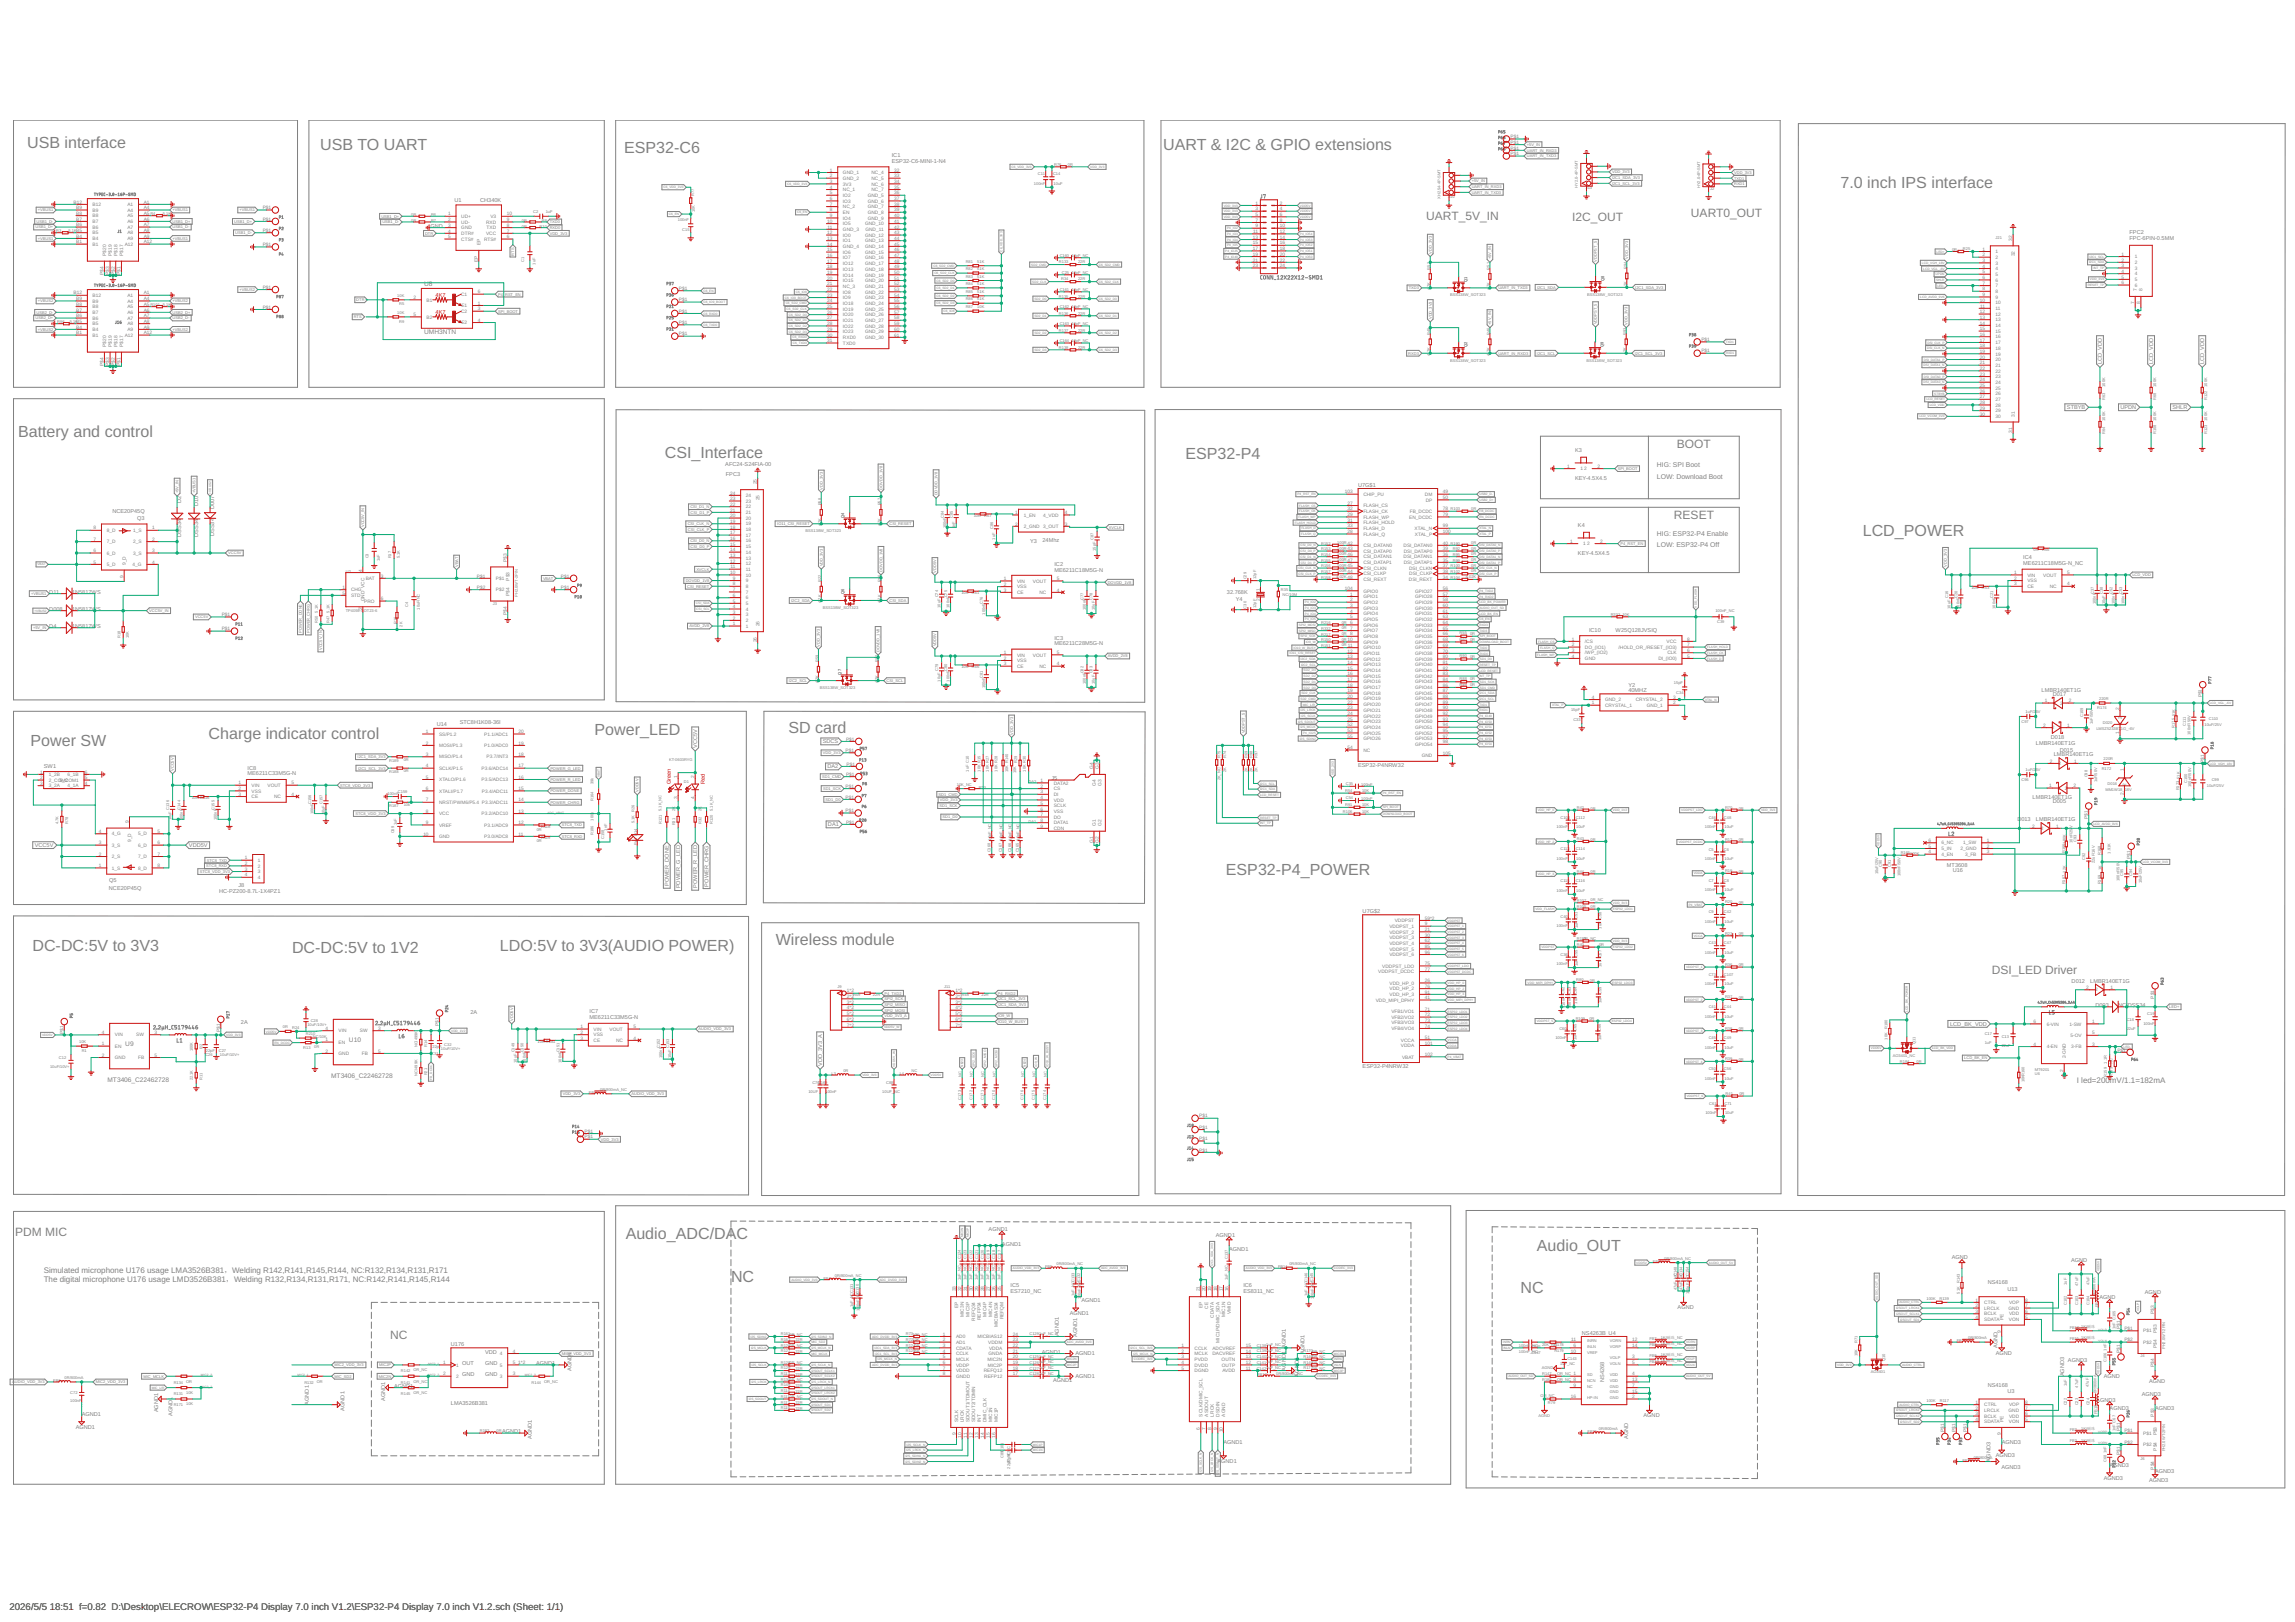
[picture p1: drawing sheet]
<svg xmlns="http://www.w3.org/2000/svg" width="841mm" height="594mm" viewBox="0 0 841 594" stroke-linecap="round" stroke-linejoin="round" font-family="sans-serif">
<defs><g id="words">
<g font-size="5.9" fill="#808080">
<text x="9.9" y="54.2">USB interface</text>
<text x="117.4" y="55.1">USB TO UART</text>
<text x="228.7" y="56.1">ESP32-C6</text>
<text x="426.3" y="54.9">UART &amp; I2C &amp; GPIO extensions</text>
<text x="674.4" y="68.8">7.0 inch IPS interface</text>
<text x="6.6" y="160.2">Battery and control</text>
<text x="243.6" y="167.7">CSI_Interface</text>
<text x="434.4" y="168.1">ESP32-P4</text>
<text x="682.6" y="196.3">LCD_POWER</text>
<text x="217.9" y="269.1">Power_LED</text>
<text x="288.9" y="268.6">SD card</text>
<text x="11.2" y="273.2">Power SW</text>
<text x="76.4" y="270.7">Charge indicator control</text>
<text x="449.3" y="320.6">ESP32-P4_POWER</text>
<text x="284.3" y="346.3">Wireless module</text>
<text x="11.9" y="348.2">DC-DC:5V to 3V3</text>
<text x="107" y="349.2">DC-DC:5V to 1V2</text>
<text x="183.2" y="348.2">LDO:5V to 3V3(AUDIO POWER)</text>
<text x="229.3" y="453.8">Audio_ADC/DAC</text>
<text x="563.2" y="458.2">Audio_OUT</text>
<text x="267.9" y="469.5">NC</text>
<text x="557.3" y="473.6">NC</text>
</g>
<g font-size="4.4" fill="#808080">
<text x="522.7" y="80.7">UART_5V_IN</text>
<text x="576.2" y="80.9">I2C_OUT</text>
<text x="619.7" y="79.6">UART0_OUT</text>
<text x="614.5" y="163.9">BOOT</text>
<text x="613.4" y="190">RESET</text>
<text x="729.9" y="356.6">DSI_LED Driver</text>
<text x="5.6" y="452.8">PDM MIC</text>
<text x="143" y="490.3">NC</text>
</g>
<g font-size="3.5">
<text x="3.5" y="589.6">2026/5/5</text>
<text x="18.2" y="589.6">18:51 f=0.82 D:\Desktop\ELECROW\ESP32-P4 Display 7.0 inch V1.2\ESP32-P4 Display 7.0 inch V1.2.sch (Sheet: 1/1)</text>
</g>
<g font-size="2.9" fill="#808080">
<text x="761" y="396.7">I led=200mV/1.1=182mA</text>
<text x="16" y="466.3">Simulated microphone U176 usage LMA3526B381，Welding R142,R141,R145,R144, NC:R132,R134,R131,R171</text>
<text x="16" y="469.5">The digital microphone U176 usage LMD3526B381，Welding R132,R134,R131,R171, NC:R142,R141,R145,R144</text>
</g>
<g font-size="2.5" fill="#808080">
<text x="607.2" y="171.2">HIG: SPI Boot</text>
<text x="607.2" y="175.4">LOW: Download Boot</text>
<text x="607.2" y="196.2">HIG: ESP32-P4 Enable</text>
<text x="607.2" y="200.4">LOW: ESP32-P4 Off</text>
</g>
<g font-size="2.4" fill="#808080">
<text x="155.5" y="104.8">U8</text>
<text x="155.5" y="122.5">UMH3NTN</text>
<text x="45.9" y="383">U9</text>
<text x="127.9" y="381.5">U10</text>
<text x="121.3" y="394.9">MT3406_C22462728</text>
<text x="39.4" y="396.4">MT3406_C22462728</text>
</g>
<g font-size="2.1" fill="#808080">
<text x="326.8" y="59.7">ESP32-C6-MINI-1-N4</text>
<text x="326.8" y="57.7">IC1</text>
<text x="166.6" y="74">U1</text>
<text x="176" y="74">CH340K</text>
<text x="157.8" y="83.4">GND</text>
<text x="780.4" y="87.7">FPC-6PIN-0.5MM</text>
<text x="780.4" y="85.7">FPC2</text>
<text x="770.3" y="133.3" transform="rotate(-90 770.3 133.3)">LCD_VDD</text>
<text x="789" y="133.3" transform="rotate(-90 789 133.3)">LCD_VDD</text>
<text x="807.8" y="133.3" transform="rotate(-90 807.8 133.3)">LCD_VDD</text>
<text x="757.4" y="149.9">STBYB</text>
<text x="777.1" y="149.9">UPDN</text>
<text x="796.1" y="149.9">SHLR</text>
<text x="577.2" y="165.4">K3</text>
<text x="265.8" y="170.8">AFC24-S24FIA-00</text>
<text x="266" y="174.3">FPC3</text>
<text x="497.7" y="178.4">U7G$1</text>
<text x="577.2" y="175.8">KEY-4.5X4.5</text>
<text x="66.4" y="184.4" transform="rotate(-90 66.4 184.4)">D2</text>
<text x="72.6" y="185.5" transform="rotate(-90 72.6 185.5)">D10</text>
<text x="41.2" y="187.8">NCE20P45Q</text>
<text x="50.3" y="190.5">Q3</text>
<text x="78.4" y="186.4" transform="rotate(-90 78.4 186.4)">D007</text>
<text x="66.4" y="196.6" transform="rotate(-90 66.4 196.6)">DSS34</text>
<text x="72.6" y="196.6" transform="rotate(-90 72.6 196.6)">DSS34</text>
<text x="78.4" y="196.4" transform="rotate(-90 78.4 196.4)">DSS34</text>
<text x="578.3" y="192.9">K4</text>
<text x="377.5" y="198.8">Y3</text>
<text x="382" y="198.4">24Mhz</text>
<text x="578.3" y="203.3">KEY-4.5X4.5</text>
<text x="386.4" y="209.3">ME6211C18M5G-N</text>
<text x="386.4" y="207.3">IC2</text>
<text x="741.5" y="206.9">ME6211C18M5G-N_NC</text>
<text x="741.5" y="204.8">IC4</text>
<text x="18.1" y="217.4">D11</text>
<text x="26.4" y="217.4">1N5817WS</text>
<text x="449.6" y="217.7">32.768K</text>
<text x="452.9" y="220">Y4</text>
<text x="18.1" y="223.7">D008</text>
<text x="26.4" y="223.7">1N5817WS</text>
<text x="18.1" y="229.9">D4</text>
<text x="26.4" y="229.9">1N5817WS</text>
<text x="582.3" y="231.6">IC10</text>
<text x="592" y="231.5">W25Q128JVSIQ</text>
<text x="386.4" y="236.4">ME6211C28M5G-N</text>
<text x="386.4" y="234.3">IC3</text>
<text x="596.7" y="251.5">Y2</text>
<text x="596.7" y="253.6">40MHZ</text>
<text x="748.1" y="253.3">LMBR140ET1G</text>
<text x="752.2" y="254.9">D017</text>
<text x="160" y="265.9">U14</text>
<text x="168.5" y="265.4">STC8H1K08-36I</text>
<text x="255.5" y="273.8" transform="rotate(-90 255.5 273.8)">VCC5V</text>
<text x="301.5" y="272.3">SDCS</text>
<text x="746.1" y="273">LMBR140ET1G</text>
<text x="751.6" y="270.6">D018</text>
<text x="754.8" y="275.5">D015</text>
<text x="16" y="281.3">SW1</text>
<text x="90.7" y="281.8">IC8</text>
<text x="303.2" y="281.4">DA2</text>
<text x="497.7" y="280.9">ESP32-P4NRW32</text>
<text x="752.6" y="277">LMBR140ET1G</text>
<text x="90.7" y="283.9">ME6211C33M5G-N</text>
<text x="385.3" y="285.7">J5</text>
<text x="744.9" y="292.7">LMBR140ET1G</text>
<text x="752.2" y="294.2">D005</text>
<text x="303.4" y="302.7">DA1</text>
<text x="739.3" y="300.9">D013</text>
<text x="746.1" y="300.8">LMBR140ET1G</text>
<text x="12.7" y="310.3">VCC5V</text>
<text x="69.2" y="310.3">VDD5V</text>
<text x="713.5" y="317.5">MT3608</text>
<text x="40" y="323.1">Q5</text>
<text x="715.6" y="319.5">U16</text>
<text x="39.9" y="325.8">NCE20P45Q</text>
<text x="80.3" y="327.1">HC-PZ200-8.7L-1X4PZ1</text>
<text x="87.4" y="324.8">J8</text>
<text x="245.1" y="324.6" transform="rotate(-90 245.1 324.6)">POWER_DONE</text>
<text x="249.2" y="325.4" transform="rotate(-90 249.2 325.4)">POWER_G_LED</text>
<text x="255.5" y="325.3" transform="rotate(-90 255.5 325.3)">POWER_R_LED</text>
<text x="259.7" y="324.7" transform="rotate(-90 259.7 324.7)">POWER_CHRG</text>
<text x="499.4" y="334.5">U7G$2</text>
<text x="766" y="360">LMBR140ET1G</text>
<text x="759.2" y="360">D012</text>
<text x="172.4" y="371.5">2A</text>
<text x="216" y="371.2">IC7</text>
<text x="767.9" y="368.8">D003</text>
<text x="776.2" y="368.8">NC/</text>
<text x="779.8" y="368.8">DSS34</text>
<text x="88.3" y="375">2A</text>
<text x="216" y="373.2">ME6211C33M5G-N</text>
<text x="714.7" y="375.7">LCD_BK_VDD</text>
<text x="301.3" y="390.4" transform="rotate(-90 301.3 390.4)">VDD_3V3_A</text>
<text x="499.4" y="391.2">ESP32-P4NRW32</text>
<text x="362.3" y="450.9">AGND1</text>
<text x="445.6" y="453">AGND1</text>
<text x="367.2" y="456.2">AGND1</text>
<text x="450.4" y="458.3">AGND1</text>
<text x="715.2" y="461.3">AGND</text>
<text x="759" y="462.1">AGND</text>
<text x="370.3" y="473.6">ES7210_NC</text>
<text x="370.3" y="471.5">IC5</text>
<text x="455.6" y="473.6">ES8311_NC</text>
<text x="455.6" y="471.5">IC6</text>
<text x="728.4" y="470.4">NS4168</text>
<text x="735.6" y="472.8">U13</text>
<text x="786" y="473.8">AGND</text>
<text x="396.3" y="477">AGND1</text>
<text x="614.8" y="479.6">AGND</text>
<text x="769.4" y="475.9">AGND</text>
<text x="392" y="481.7">AGND1</text>
<text x="388" y="489.5" transform="rotate(-90 388 489.5)">AGND1</text>
<text x="394.8" y="489.6" transform="rotate(-90 394.8 489.6)">AGND1</text>
<text x="579.7" y="488.9">NS4263B U4</text>
<text x="165.2" y="493">U176</text>
<text x="177.7" y="495.7">VDD</text>
<text x="209.5" y="496.2" transform="rotate(-90 209.5 496.2)">1</text>
<text x="381.7" y="495.7">AGND1</text>
<text x="394.1" y="496.3">AGND1</text>
<text x="471.3" y="497.5" transform="rotate(-90 471.3 497.5)">D1</text>
<text x="471.3" y="493.7" transform="rotate(-90 471.3 493.7)">AGND1</text>
<text x="478" y="495.9" transform="rotate(-90 478 495.9)">AGND1</text>
<text x="731.4" y="496.3">AGND</text>
<text x="732" y="493.8" transform="rotate(-90 732 493.8)">AGND</text>
<text x="169.4" y="499.9">OUT</text>
<text x="177.7" y="499.9">GND</text>
<text x="196.5" y="499.9">AGND1</text>
<text x="209.5" y="502.1" transform="rotate(-90 209.5 502.1)">AGND</text>
<text x="471.3" y="502" transform="rotate(-90 471.3 502)">AGN</text>
<text x="475.9" y="499.7" transform="rotate(-90 475.9 499.7)">D1</text>
<text x="757.8" y="498.8">AGND3</text>
<text x="144.4" y="508.2">AGND1</text>
<text x="169.4" y="504.1">GND</text>
<text x="177.7" y="504.1">GND</text>
<text x="385.9" y="506.2">AGND1</text>
<text x="394.1" y="504.6">AGND1</text>
<text x="475.9" y="504.2" transform="rotate(-90 475.9 504.2)">AGN</text>
<text x="587.8" y="506.2" transform="rotate(-90 587.8 506.2)">NS4268</text>
<text x="728.4" y="507.9">NS4168</text>
<text x="756.4" y="504.1" transform="rotate(-90 756.4 504.1)">AGND3</text>
<text x="770.9" y="504.6">AGND</text>
<text x="787.6" y="506.7">AGND</text>
<text x="113.2" y="514.5" transform="rotate(-90 113.2 514.5)">AGND1</text>
<text x="141.2" y="513.1" transform="rotate(-90 141.2 513.1)">AGND1</text>
<text x="165.2" y="514.5">LMA3526B381</text>
<text x="735.6" y="510.3">U3</text>
<text x="768.2" y="513.3">AGND3</text>
<text x="784.9" y="511.3">AGND3</text>
<text x="29.9" y="518.6">AGND1</text>
<text x="57.9" y="517.3" transform="rotate(-90 57.9 517.3)">AGND1</text>
<text x="63.2" y="518.6" transform="rotate(-90 63.2 518.6)">AGND1</text>
<text x="126.2" y="516.7" transform="rotate(-90 126.2 516.7)">AGND1</text>
<text x="602.3" y="519.2">AGND</text>
<text x="773.1" y="516.6">AGND3</text>
<text x="789.8" y="516.6">AGND3</text>
<text x="27.7" y="523.3">AGND1</text>
<text x="184" y="524.9">AGND1</text>
<text x="194.9" y="527.1" transform="rotate(-90 194.9 527.1)">AGND1</text>
<text x="596.7" y="527.1" transform="rotate(-90 596.7 527.1)">AGND</text>
<text x="448.4" y="529.1">AGND1</text>
<text x="731.4" y="533.7">AGND3</text>
<text x="733.5" y="529.1">AGND3</text>
<text x="446.2" y="535.8">A</text>
<text x="447.5" y="535.8">GND1</text>
<text x="729.4" y="535.3" transform="rotate(-90 729.4 535.3)">AGND3</text>
<text x="733.4" y="537.9">AGND3</text>
<text x="773.1" y="537.4">AGND3</text>
<text x="789.8" y="539.5">AGND3</text>
<text x="770.9" y="542.1">AGND3</text>
<text x="787.6" y="542.7">AGND3</text>
</g>
<g font-size="2.1" fill="#c90d0c">
<text x="159.6" y="108.8">4K7</text>
<text x="159.6" y="115">4K7</text>
<text x="245.8" y="287.2" transform="rotate(-90 245.8 287.2)">Green</text>
<text x="258.3" y="287.2" transform="rotate(-90 258.3 287.2)">Red</text>
</g>
<g font-size="1.8" fill="#808080">
<text x="553.6" y="50.6">P$1</text>
<text x="553.6" y="52.7">P$1</text>
<text x="553.6" y="54.8">P$1</text>
<text x="553.6" y="56.9">P$1</text>
<text x="304.1" y="62.9">1</text>
<text x="304.1" y="65">2</text>
<text x="308.9" y="63.8">GND_1</text>
<text x="308.9" y="65.9">GND_2</text>
<text x="319.3" y="63.8">NC_4</text>
<text x="319.3" y="65.9">NC_5</text>
<text x="327.7" y="62.9">32</text>
<text x="327.7" y="65">33</text>
<text x="304.1" y="67.1">3</text>
<text x="304.1" y="69.1">4</text>
<text x="304.1" y="71.2">5</text>
<text x="308.9" y="68">3V3</text>
<text x="308.9" y="70.1">NC_1</text>
<text x="319.3" y="68">NC_6</text>
<text x="319.3" y="70.1">NC_7</text>
<text x="327.7" y="67.1">34</text>
<text x="327.7" y="69.1">35</text>
<text x="327.7" y="71.2">36</text>
<text x="27" y="74.5">B12</text>
<text x="28" y="76.6">B9</text>
<text x="33.9" y="77.5">B9</text>
<text x="33.9" y="75.5">B12</text>
<text x="46.7" y="75.5">A1</text>
<text x="46.7" y="77.5">A4</text>
<text x="52.7" y="74.5">A1</text>
<text x="52.7" y="76.6">A4</text>
<text x="96.3" y="76.6">P$1</text>
<text x="304.1" y="73.3">6</text>
<text x="304.1" y="75.4">7</text>
<text x="304.1" y="77.5">8</text>
<text x="308.9" y="72.1">IO2</text>
<text x="308.9" y="74.2">IO3</text>
<text x="308.9" y="76.3">NC_2</text>
<text x="318" y="72.1">GND_5</text>
<text x="318" y="74.2">GND_6</text>
<text x="318" y="76.3">GND_7</text>
<text x="327.7" y="73.3">37</text>
<text x="327.7" y="75.4">38</text>
<text x="327.7" y="77.5">39</text>
<text x="460" y="75">1</text>
<text x="460" y="77">3</text>
<text x="469" y="75">2</text>
<text x="469" y="77">4</text>
<text x="28" y="82.9">B6</text>
<text x="28" y="80.8">B7</text>
<text x="28" y="78.7">B8</text>
<text x="33.9" y="83.8">B6</text>
<text x="33.9" y="81.7">B7</text>
<text x="33.9" y="79.6">B8</text>
<text x="46.7" y="79.6">A5</text>
<text x="46.7" y="81.7">A6</text>
<text x="46.7" y="83.8">A7</text>
<text x="52.7" y="78.7">A5</text>
<text x="52.7" y="80.8">A6</text>
<text x="52.7" y="82.9">A7</text>
<text x="96.3" y="80.8">P$1</text>
<text x="164.2" y="78.9">1</text>
<text x="164.2" y="81">2</text>
<text x="164.2" y="83.1">3</text>
<text x="169" y="79.8">UD+</text>
<text x="169" y="81.9">UD-</text>
<text x="169" y="84">GND</text>
<text x="178.1" y="81.9">RXD</text>
<text x="178.3" y="84">TXD</text>
<text x="179.7" y="79.8">V3</text>
<text x="185.7" y="83.1">8</text>
<text x="185.7" y="81">9</text>
<text x="185.7" y="78.9">10</text>
<text x="303.1" y="81.6">10</text>
<text x="303.3" y="83.7">11</text>
<text x="304.1" y="79.5">9</text>
<text x="308.9" y="78.4">EN</text>
<text x="308.9" y="80.5">IO4</text>
<text x="308.9" y="82.5">IO5</text>
<text x="317" y="82.5">GND_10</text>
<text x="318" y="78.4">GND_8</text>
<text x="318" y="80.5">GND_9</text>
<text x="327.7" y="79.5">40</text>
<text x="327.7" y="81.6">41</text>
<text x="327.7" y="83.7">42</text>
<text x="460" y="79.1">5</text>
<text x="460" y="81.2">7</text>
<text x="460" y="83.3">9</text>
<text x="469" y="79.1">6</text>
<text x="469" y="81.2">8</text>
<text x="469" y="83.3">10</text>
<text x="28" y="89.1">B1</text>
<text x="28" y="87">B4</text>
<text x="28" y="85">B5</text>
<text x="33.9" y="88">B4</text>
<text x="33.9" y="85.9">B5</text>
<text x="46.7" y="85.9">A8</text>
<text x="46.7" y="88">A9</text>
<text x="52.7" y="85">A8</text>
<text x="52.7" y="87">A9</text>
<text x="52.7" y="89.1">A12</text>
<text x="96.3" y="85">P$1</text>
<text x="164.2" y="85.2">4</text>
<text x="164.2" y="87.2">5</text>
<text x="169" y="86.1">DTR#</text>
<text x="169" y="88.2">CTS#</text>
<text x="176.1" y="89.8" transform="rotate(-90 176.1 89.8)">EP</text>
<text x="177.4" y="88.2">RTS#</text>
<text x="178.2" y="86.1">VCC</text>
<text x="185.7" y="87.2">6</text>
<text x="185.7" y="85.2">7</text>
<text x="303.1" y="85.8">12</text>
<text x="303.1" y="87.9">13</text>
<text x="303.1" y="90">14</text>
<text x="308.9" y="84.6">GND_3</text>
<text x="308.9" y="86.7">IO0</text>
<text x="308.9" y="88.8">IO1</text>
<text x="317" y="86.7">GND_12</text>
<text x="317" y="88.8">GND_13</text>
<text x="317.1" y="84.6">GND_11</text>
<text x="327.7" y="85.8">43</text>
<text x="327.7" y="87.9">44</text>
<text x="327.7" y="90">45</text>
<text x="459.1" y="87.5">13</text>
<text x="459.1" y="89.5">15</text>
<text x="459.2" y="85.4">11</text>
<text x="469" y="85.4">12</text>
<text x="469" y="87.5">14</text>
<text x="469" y="89.5">16</text>
<text x="737.4" y="88.1" transform="rotate(-90 737.4 88.1)">32</text>
<text x="33.9" y="90">B1</text>
<text x="38.9" y="93.7" transform="rotate(-90 38.9 93.7)">P$20</text>
<text x="41" y="93.7" transform="rotate(-90 41 93.7)">P$19</text>
<text x="43" y="93.7" transform="rotate(-90 43 93.7)">P$18</text>
<text x="45.1" y="93.7" transform="rotate(-90 45.1 93.7)">P$17</text>
<text x="45.7" y="90">A12</text>
<text x="96.3" y="90.2">P$1</text>
<text x="175.2" y="95.9" transform="rotate(-90 175.2 95.9)">EP</text>
<text x="303.1" y="92">15</text>
<text x="303.1" y="94.1">16</text>
<text x="308.9" y="90.9">GND_4</text>
<text x="308.9" y="92.9">IO6</text>
<text x="308.9" y="95">IO7</text>
<text x="317" y="90.9">GND_14</text>
<text x="317" y="92.9">GND_15</text>
<text x="317" y="95">GND_16</text>
<text x="327.7" y="92">46</text>
<text x="327.7" y="94.1">47</text>
<text x="459.1" y="91.6">17</text>
<text x="459.1" y="93.7">19</text>
<text x="459.1" y="95.8">21</text>
<text x="469" y="91.6">18</text>
<text x="469" y="93.7">20</text>
<text x="469" y="95.8">22</text>
<text x="726.5" y="91.8">1</text>
<text x="726.5" y="93.9">2</text>
<text x="726.5" y="96">3</text>
<text x="731.3" y="92.7">1</text>
<text x="731.3" y="94.8">2</text>
<text x="738.3" y="93.9" transform="rotate(-90 738.3 93.9)">32</text>
<text x="777.5" y="93.7">1</text>
<text x="777.5" y="95.8">2</text>
<text x="782.3" y="94.6">1</text>
<text x="38" y="100.7" transform="rotate(-90 38 100.7)">P$4</text>
<text x="40.1" y="100.7" transform="rotate(-90 40.1 100.7)">P$3</text>
<text x="42.1" y="100.7" transform="rotate(-90 42.1 100.7)">P$2</text>
<text x="44.2" y="100.7" transform="rotate(-90 44.2 100.7)">P$1</text>
<text x="303.1" y="96.2">17</text>
<text x="303.1" y="98.3">18</text>
<text x="303.1" y="100.4">19</text>
<text x="308.9" y="97.1">IO12</text>
<text x="308.9" y="99.2">IO13</text>
<text x="308.9" y="101.3">IO14</text>
<text x="317" y="97.1">GND_17</text>
<text x="317" y="99.2">GND_18</text>
<text x="317" y="101.3">GND_19</text>
<text x="327.7" y="96.2">48</text>
<text x="327.7" y="98.3">49</text>
<text x="327.7" y="100.4">50</text>
<text x="459.1" y="97.9">23</text>
<text x="469" y="97.9">24</text>
<text x="726.5" y="98.1">4</text>
<text x="726.5" y="100.2">5</text>
<text x="731.3" y="96.9">3</text>
<text x="731.3" y="99">4</text>
<text x="731.3" y="101.1">5</text>
<text x="777.5" y="97.9">3</text>
<text x="777.5" y="99.9">4</text>
<text x="782.3" y="96.7">2</text>
<text x="782.3" y="98.8">3</text>
<text x="782.3" y="100.9">4</text>
<text x="27" y="107.9">B12</text>
<text x="52.7" y="107.9">A1</text>
<text x="96.3" y="105.8">P$1</text>
<text x="175.1" y="107.4">6</text>
<text x="248.8" y="106.2">P$1</text>
<text x="303.1" y="102.4">20</text>
<text x="303.1" y="104.5">21</text>
<text x="303.1" y="106.6">22</text>
<text x="308.9" y="103.4">IO15</text>
<text x="308.9" y="105.4">NC_3</text>
<text x="308.9" y="107.5">IO8</text>
<text x="317" y="103.4">GND_20</text>
<text x="317" y="105.4">GND_21</text>
<text x="317" y="107.5">GND_22</text>
<text x="327.7" y="102.4">51</text>
<text x="327.7" y="104.5">52</text>
<text x="327.7" y="106.6">53</text>
<text x="726.5" y="102.2">6</text>
<text x="726.5" y="104.3">7</text>
<text x="726.5" y="106.4">8</text>
<text x="731.3" y="103.1">6</text>
<text x="731.3" y="105.2">7</text>
<text x="731.3" y="107.3">8</text>
<text x="777.5" y="102">5</text>
<text x="777.5" y="104.1">6</text>
<text x="782.3" y="102.9">5</text>
<text x="782.3" y="105">6</text>
<text x="783.1" y="106.6" transform="rotate(-90 783.1 106.6)">7</text>
<text x="785.2" y="106.6" transform="rotate(-90 785.2 106.6)">8</text>
<text x="28" y="112">B8</text>
<text x="28" y="109.9">B9</text>
<text x="33.9" y="112.9">B8</text>
<text x="33.9" y="110.9">B9</text>
<text x="33.9" y="108.8">B12</text>
<text x="46.7" y="108.8">A1</text>
<text x="46.7" y="110.9">A4</text>
<text x="46.7" y="112.9">A5</text>
<text x="52.7" y="109.9">A4</text>
<text x="52.7" y="112">A5</text>
<text x="96.3" y="113.1">P$1</text>
<text x="151.5" y="109.5">2</text>
<text x="156.3" y="110.4">B1</text>
<text x="169" y="108.4">C1</text>
<text x="169.1" y="112.5">E1</text>
<text x="175.1" y="113.7">3</text>
<text x="175.1" y="111.6">1</text>
<text x="248.8" y="110.4">P$1</text>
<text x="303.1" y="108.7">23</text>
<text x="303.1" y="110.8">24</text>
<text x="303.1" y="112.9">25</text>
<text x="308.9" y="109.6">IO9</text>
<text x="308.9" y="111.7">IO18</text>
<text x="308.9" y="113.8">IO19</text>
<text x="317" y="109.6">GND_23</text>
<text x="317" y="111.7">GND_24</text>
<text x="317" y="113.8">GND_25</text>
<text x="327.7" y="108.7">54</text>
<text x="327.7" y="110.8">55</text>
<text x="327.7" y="112.9">56</text>
<text x="725.5" y="110.6">10</text>
<text x="725.7" y="112.6">11</text>
<text x="726.5" y="108.5">9</text>
<text x="731.3" y="109.4">9</text>
<text x="731.3" y="111.5">10</text>
<text x="731.3" y="113.6">11</text>
<text x="782.2" y="111.5" transform="rotate(-90 782.2 111.5)">7</text>
<text x="784.3" y="111.5" transform="rotate(-90 784.3 111.5)">8</text>
<text x="28" y="118.3">B5</text>
<text x="28" y="116.2">B6</text>
<text x="28" y="114.1">B7</text>
<text x="33.9" y="119.2">B5</text>
<text x="33.9" y="117.1">B6</text>
<text x="33.9" y="115">B7</text>
<text x="46.7" y="115">A6</text>
<text x="46.7" y="117.1">A7</text>
<text x="46.7" y="119.2">A8</text>
<text x="52.7" y="114.1">A6</text>
<text x="52.7" y="116.2">A7</text>
<text x="52.7" y="118.3">A8</text>
<text x="151.5" y="115.8">5</text>
<text x="156.3" y="116.7">B2</text>
<text x="169" y="114.6">C2</text>
<text x="169.1" y="118.8">E2</text>
<text x="175.1" y="117.8">4</text>
<text x="248.8" y="114.5">P$1</text>
<text x="248.8" y="118.7">P$1</text>
<text x="303.1" y="114.9">26</text>
<text x="303.1" y="117">27</text>
<text x="303.1" y="119.1">28</text>
<text x="308.9" y="115.8">IO20</text>
<text x="308.9" y="117.9">IO21</text>
<text x="317" y="115.8">GND_26</text>
<text x="317" y="117.9">GND_27</text>
<text x="327.7" y="114.9">57</text>
<text x="327.7" y="117">58</text>
<text x="327.7" y="119.1">59</text>
<text x="725.5" y="114.7">12</text>
<text x="725.5" y="116.8">13</text>
<text x="725.5" y="118.9">14</text>
<text x="731.3" y="115.6">12</text>
<text x="731.3" y="117.7">13</text>
<text x="731.3" y="119.8">14</text>
<text x="28" y="122.4">B1</text>
<text x="28" y="120.3">B4</text>
<text x="33.9" y="123.3">B1</text>
<text x="33.9" y="121.3">B4</text>
<text x="45.7" y="123.3">A12</text>
<text x="46.7" y="121.3">A9</text>
<text x="52.7" y="120.3">A9</text>
<text x="52.7" y="122.4">A12</text>
<text x="248.8" y="122.8">P$1</text>
<text x="303.1" y="121.2">29</text>
<text x="303.1" y="123.3">30</text>
<text x="303.1" y="125.3">31</text>
<text x="308.9" y="120">IO22</text>
<text x="308.9" y="122.1">IO23</text>
<text x="308.9" y="124.2">RXD0</text>
<text x="317" y="120">GND_28</text>
<text x="317" y="122.1">GND_29</text>
<text x="317" y="124.2">GND_30</text>
<text x="327.7" y="121.2">60</text>
<text x="327.7" y="123.3">61</text>
<text x="623.5" y="124.9">P$1</text>
<text x="725.5" y="121">15</text>
<text x="725.5" y="123.1">16</text>
<text x="725.5" y="125.1">17</text>
<text x="731.3" y="121.9">15</text>
<text x="731.3" y="124">16</text>
<text x="38.9" y="127" transform="rotate(-90 38.9 127)">P$20</text>
<text x="41" y="127" transform="rotate(-90 41 127)">P$19</text>
<text x="43" y="127" transform="rotate(-90 43 127)">P$18</text>
<text x="45.1" y="127" transform="rotate(-90 45.1 127)">P$17</text>
<text x="308.9" y="126.3">TXD0</text>
<text x="623.5" y="129.1">P$1</text>
<text x="725.5" y="127.2">18</text>
<text x="725.5" y="129.3">19</text>
<text x="725.5" y="131.4">20</text>
<text x="731.3" y="126">17</text>
<text x="731.3" y="128.1">18</text>
<text x="731.3" y="130.2">19</text>
<text x="38" y="134" transform="rotate(-90 38 134)">P$4</text>
<text x="40.1" y="134" transform="rotate(-90 40.1 134)">P$3</text>
<text x="42.1" y="134" transform="rotate(-90 42.1 134)">P$2</text>
<text x="44.2" y="134" transform="rotate(-90 44.2 134)">P$1</text>
<text x="725.5" y="133.5">21</text>
<text x="725.5" y="135.5">22</text>
<text x="725.5" y="137.6">23</text>
<text x="731.3" y="132.3">20</text>
<text x="731.3" y="134.4">21</text>
<text x="731.3" y="136.5">22</text>
<text x="725.5" y="139.7">24</text>
<text x="725.5" y="141.8">25</text>
<text x="725.5" y="143.9">26</text>
<text x="731.3" y="138.5">23</text>
<text x="731.3" y="140.6">24</text>
<text x="731.3" y="142.7">25</text>
<text x="725.5" y="145.9">27</text>
<text x="725.5" y="148">28</text>
<text x="731.3" y="144.8">26</text>
<text x="731.3" y="146.9">27</text>
<text x="731.3" y="148.9">28</text>
<text x="725.5" y="150.1">29</text>
<text x="725.5" y="152.2">30</text>
<text x="731.3" y="151">29</text>
<text x="731.3" y="153.1">30</text>
<text x="738.3" y="152.7" transform="rotate(-90 738.3 152.7)">31</text>
<text x="737.4" y="158.4" transform="rotate(-90 737.4 158.4)">31</text>
<text x="574.3" y="171.3">1</text>
<text x="579.1" y="172.3">1</text>
<text x="580.6" y="172.3">2</text>
<text x="585.4" y="171.3">2</text>
<text x="277.4" y="177.4" transform="rotate(-90 277.4 177.4)">25</text>
<text x="267.5" y="185.3">22</text>
<text x="267.5" y="183.2">23</text>
<text x="267.5" y="181.1">24</text>
<text x="273.3" y="184.1">23</text>
<text x="273.3" y="182">24</text>
<text x="278.3" y="183.2" transform="rotate(-90 278.3 183.2)">25</text>
<text x="492.9" y="180.7">103</text>
<text x="493.8" y="184.9">27</text>
<text x="499.6" y="185.8">FLASH_CS</text>
<text x="499.6" y="181.6">CHIP_PU</text>
<text x="522.2" y="181.6">DM</text>
<text x="522.5" y="183.7">DP</text>
<text x="528.8" y="180.7">49</text>
<text x="528.8" y="182.8">50</text>
<text x="267.5" y="191.5">19</text>
<text x="267.5" y="189.5">20</text>
<text x="267.5" y="187.4">21</text>
<text x="273.3" y="190.4">20</text>
<text x="273.3" y="188.3">21</text>
<text x="273.3" y="186.2">22</text>
<text x="372" y="188.3">1</text>
<text x="375.1" y="189.2">1_EN</text>
<text x="382.3" y="189.2">4_VDD</text>
<text x="390.2" y="188.3">4</text>
<text x="493.8" y="189">29</text>
<text x="493.8" y="191.1">31</text>
<text x="493.8" y="187">32</text>
<text x="499.6" y="190">FLASH_WP</text>
<text x="499.6" y="187.9">FLASH_CK</text>
<text x="516.4" y="190">EN_DCDC</text>
<text x="516.6" y="187.9">FB_DCDC</text>
<text x="528.8" y="187">78</text>
<text x="528.8" y="189">79</text>
<text x="34.3" y="193.9">8</text>
<text x="39.1" y="194.8">8_D</text>
<text x="48.8" y="194.8">1_S</text>
<text x="55.8" y="193.9">1</text>
<text x="267.5" y="197.8">16</text>
<text x="267.5" y="195.7">17</text>
<text x="267.5" y="193.6">18</text>
<text x="273.3" y="196.6">17</text>
<text x="273.3" y="194.5">18</text>
<text x="273.3" y="192.5">19</text>
<text x="372" y="192.5">2</text>
<text x="375.1" y="193.4">2_GND</text>
<text x="382.3" y="193.4">3_OUT</text>
<text x="390.2" y="192.5">3</text>
<text x="493.8" y="195.3">28</text>
<text x="493.8" y="193.2">33</text>
<text x="499.6" y="196.2">FLASH_Q</text>
<text x="499.6" y="192">FLASH_HOLD</text>
<text x="499.6" y="194.1">FLASH_D</text>
<text x="518.4" y="194.1">XTAL_N</text>
<text x="518.5" y="196.2">XTAL_P</text>
<text x="528.8" y="193.2">99</text>
<text x="528.8" y="195.3">100</text>
<text x="34.3" y="202.3">6</text>
<text x="34.3" y="198.1">7</text>
<text x="39.1" y="203.2">6_D</text>
<text x="39.1" y="199">7_D</text>
<text x="48.8" y="199">2_S</text>
<text x="48.8" y="203.2">3_S</text>
<text x="55.8" y="198.1">2</text>
<text x="55.8" y="202.3">3</text>
<text x="267.5" y="201.9">14</text>
<text x="267.5" y="199.9">15</text>
<text x="273.3" y="202.9">14</text>
<text x="273.3" y="200.8">15</text>
<text x="273.3" y="198.7">16</text>
<text x="493.8" y="199.4">42</text>
<text x="493.8" y="201.5">43</text>
<text x="493.8" y="203.6">46</text>
<text x="499.6" y="200.4">CSI_DATAN0</text>
<text x="499.6" y="202.4">CSI_DATAP0</text>
<text x="514.3" y="200.4">DSI_DATAN0</text>
<text x="514.4" y="202.4">DSI_DATAP0</text>
<text x="528.8" y="203.6">36</text>
<text x="528.8" y="201.5">39</text>
<text x="528.8" y="199.4">40</text>
<text x="575.4" y="198.8">1</text>
<text x="580.2" y="199.7">1</text>
<text x="581.6" y="199.7">2</text>
<text x="586.4" y="198.8">2</text>
<text x="34.3" y="206.4">5</text>
<text x="39.1" y="207.3">5_D</text>
<text x="46.1" y="206.9" transform="rotate(-90 46.1 206.9)">9_D</text>
<text x="48.6" y="207.3">4_G</text>
<text x="55.8" y="206.4">4</text>
<text x="132.7" y="209.4" transform="rotate(-90 132.7 209.4)">4</text>
<text x="185.8" y="205.7" transform="rotate(-90 185.8 205.7)">P$3</text>
<text x="267.5" y="206.1">12</text>
<text x="267.5" y="204">13</text>
<text x="267.7" y="208.2">11</text>
<text x="273.3" y="209.1">11</text>
<text x="273.3" y="207">12</text>
<text x="273.3" y="204.9">13</text>
<text x="493.8" y="209.9">44</text>
<text x="493.8" y="207.8">45</text>
<text x="493.8" y="205.7">47</text>
<text x="499.6" y="208.7">CSI_CLKN</text>
<text x="499.6" y="204.5">CSI_DATAN1</text>
<text x="499.6" y="206.6">CSI_DATAP1</text>
<text x="514.3" y="204.5">DSI_DATAN1</text>
<text x="514.4" y="206.6">DSI_DATAP1</text>
<text x="516.3" y="208.7">DSI_CLKN</text>
<text x="528.8" y="205.7">35</text>
<text x="528.8" y="207.8">37</text>
<text x="528.8" y="209.9">38</text>
<text x="45.2" y="211.7" transform="rotate(-90 45.2 211.7)">9</text>
<text x="125.5" y="215.7">1</text>
<text x="134" y="212.4">BAT</text>
<text x="139.5" y="211.5">3</text>
<text x="174.8" y="211.5">P$1</text>
<text x="174.8" y="215.7">P$2</text>
<text x="181.7" y="212.4">P$1</text>
<text x="186.7" y="212.7" transform="rotate(-90 186.7 212.7)">P$3</text>
<text x="205.6" y="211.5">P$1</text>
<text x="205.6" y="215.7">P$1</text>
<text x="267.5" y="210.3">10</text>
<text x="268.5" y="214.4">8</text>
<text x="268.5" y="212.4">9</text>
<text x="273.3" y="215.3">8</text>
<text x="273.3" y="213.3">9</text>
<text x="273.3" y="211.2">10</text>
<text x="367.9" y="212.5">1</text>
<text x="367.9" y="214.6">2</text>
<text x="372.7" y="213.4">VIN</text>
<text x="372.7" y="215.5">VSS</text>
<text x="378.5" y="213.4">VOUT</text>
<text x="387.3" y="212.5">5</text>
<text x="493.8" y="211.9">48</text>
<text x="499.6" y="210.8">CSI_CLKP</text>
<text x="499.6" y="212.9">CSI_REXT</text>
<text x="516.3" y="212.9">DSI_REXT</text>
<text x="516.5" y="210.8">DSI_CLKP</text>
<text x="528.8" y="211.9">34</text>
<text x="738.2" y="210.3">1</text>
<text x="738.2" y="212.4">2</text>
<text x="738.2" y="214.4">3</text>
<text x="743" y="211.2">VIN</text>
<text x="743" y="213.3">VSS</text>
<text x="743" y="215.3">CE</text>
<text x="748.8" y="211.2">VOUT</text>
<text x="751.2" y="215.3">NC</text>
<text x="757.5" y="214.4">4</text>
<text x="757.5" y="210.3">5</text>
<text x="125.5" y="217.8">5</text>
<text x="128.6" y="216.6">CHG</text>
<text x="128.6" y="218.7">STD</text>
<text x="133.5" y="220.8">PRO</text>
<text x="133.6" y="220.3" transform="rotate(-90 133.6 220.3)">GND VCC</text>
<text x="139.5" y="219.8">6</text>
<text x="181.7" y="216.6">P$2</text>
<text x="186.7" y="218.2" transform="rotate(-90 186.7 218.2)">P$4</text>
<text x="268.5" y="220.7">5</text>
<text x="268.5" y="218.6">6</text>
<text x="268.5" y="216.5">7</text>
<text x="273.3" y="221.6">5</text>
<text x="273.3" y="219.5">6</text>
<text x="273.3" y="217.4">7</text>
<text x="367.9" y="216.7">3</text>
<text x="372.7" y="217.6">CE</text>
<text x="380.9" y="217.6">NC</text>
<text x="387.3" y="216.7">4</text>
<text x="461.6" y="220.1" transform="rotate(-90 461.6 220.1)">2</text>
<text x="461.6" y="216.5" transform="rotate(-90 461.6 216.5)">1</text>
<text x="492.9" y="216.1">104</text>
<text x="494.8" y="218.2">1</text>
<text x="494.8" y="220.3">2</text>
<text x="499.6" y="219.1">GPIO1</text>
<text x="499.6" y="221.2">GPIO2</text>
<text x="499.6" y="217">GPIO0</text>
<text x="518.6" y="217">GPIO27</text>
<text x="518.6" y="219.1">GPIO28</text>
<text x="518.6" y="221.2">GPIO29</text>
<text x="528.8" y="216.1">56</text>
<text x="528.8" y="218.2">57</text>
<text x="528.8" y="220.3">58</text>
<text x="81.3" y="225.7">P$1</text>
<text x="132.7" y="223.5" transform="rotate(-90 132.7 223.5)">2</text>
<text x="185.8" y="225.2" transform="rotate(-90 185.8 225.2)">P$4</text>
<text x="268.5" y="226.9">2</text>
<text x="268.5" y="224.8">3</text>
<text x="268.5" y="222.8">4</text>
<text x="273.3" y="227.8">2</text>
<text x="273.3" y="225.8">3</text>
<text x="273.3" y="223.7">4</text>
<text x="494.8" y="222.3">3</text>
<text x="494.8" y="224.4">4</text>
<text x="494.8" y="226.5">5</text>
<text x="499.6" y="223.3">GPIO3</text>
<text x="499.6" y="225.3">GPIO4</text>
<text x="499.6" y="227.4">GPIO5</text>
<text x="518.6" y="223.3">GPIO30</text>
<text x="518.6" y="225.3">GPIO31</text>
<text x="518.6" y="227.4">GPIO32</text>
<text x="528.8" y="222.3">60</text>
<text x="528.8" y="224.4">61</text>
<text x="528.8" y="226.5">63</text>
<text x="81.3" y="230.9">P$1</text>
<text x="268.5" y="229">1</text>
<text x="273.3" y="229.9">1</text>
<text x="278.3" y="229.5" transform="rotate(-90 278.3 229.5)">26</text>
<text x="494.8" y="228.6">6</text>
<text x="494.8" y="230.7">7</text>
<text x="494.8" y="232.8">8</text>
<text x="499.6" y="229.5">GPIO6</text>
<text x="499.6" y="231.6">GPIO7</text>
<text x="499.6" y="233.7">GPIO8</text>
<text x="518.6" y="229.5">GPIO33</text>
<text x="518.6" y="231.6">GPIO34</text>
<text x="518.6" y="233.7">GPIO35</text>
<text x="528.8" y="228.6">64</text>
<text x="528.8" y="230.7">65</text>
<text x="528.8" y="232.8">66</text>
<text x="277.4" y="235.2" transform="rotate(-90 277.4 235.2)">26</text>
<text x="367.9" y="239.5">1</text>
<text x="387.3" y="239.5">5</text>
<text x="493.8" y="234.8">10</text>
<text x="493.8" y="239">12</text>
<text x="494" y="236.9">11</text>
<text x="499.6" y="235.7">GPIO9</text>
<text x="499.6" y="237.8">GPIO10</text>
<text x="499.6" y="239.9">GPIO11</text>
<text x="518.6" y="235.7">GPIO36</text>
<text x="518.6" y="237.8">GPIO37</text>
<text x="518.6" y="239.9">GPIO38</text>
<text x="528.8" y="234.8">68</text>
<text x="528.8" y="236.9">69</text>
<text x="528.8" y="239">70</text>
<text x="576" y="234.6">1</text>
<text x="576" y="236.7">2</text>
<text x="576" y="238.8">3</text>
<text x="580.8" y="235.5">/CS</text>
<text x="580.8" y="237.6">DO_(IO1)</text>
<text x="580.8" y="239.7">/WP_(IO2)</text>
<text x="593.2" y="237.6">/HOLD_OR_/RESET_(IO3)</text>
<text x="610.8" y="235.5">VCC</text>
<text x="611.1" y="239.7">CLK</text>
<text x="618.3" y="234.6">8</text>
<text x="618.3" y="236.7">7</text>
<text x="618.3" y="238.8">6</text>
<text x="367.9" y="241.6">2</text>
<text x="367.9" y="243.7">3</text>
<text x="372.7" y="240.5">VIN</text>
<text x="372.7" y="242.5">VSS</text>
<text x="372.7" y="244.6">CE</text>
<text x="378.5" y="240.5">VOUT</text>
<text x="380.9" y="244.6">NC</text>
<text x="387.3" y="243.7">4</text>
<text x="493.8" y="241.1">13</text>
<text x="493.8" y="243.2">14</text>
<text x="493.8" y="245.2">15</text>
<text x="499.6" y="242">GPIO12</text>
<text x="499.6" y="244.1">GPIO13</text>
<text x="518.6" y="242">GPIO39</text>
<text x="518.6" y="244.1">GPIO40</text>
<text x="528.8" y="241.1">80</text>
<text x="528.8" y="243.2">81</text>
<text x="528.8" y="245.2">82</text>
<text x="576" y="240.9">4</text>
<text x="580.8" y="241.8">GND</text>
<text x="607.7" y="241.8">DI_(IO0)</text>
<text x="618.3" y="240.9">5</text>
<text x="493.8" y="247.3">16</text>
<text x="493.8" y="249.4">17</text>
<text x="493.8" y="251.5">18</text>
<text x="499.6" y="246.2">GPIO14</text>
<text x="499.6" y="248.2">GPIO15</text>
<text x="499.6" y="250.3">GPIO16</text>
<text x="518.6" y="246.2">GPIO41</text>
<text x="518.6" y="248.2">GPIO42</text>
<text x="518.6" y="250.3">GPIO43</text>
<text x="528.8" y="247.3">83</text>
<text x="528.8" y="249.4">84</text>
<text x="528.8" y="251.5">86</text>
<text x="493.8" y="253.6">19</text>
<text x="493.8" y="255.7">20</text>
<text x="493.8" y="257.7">22</text>
<text x="499.6" y="252.4">GPIO17</text>
<text x="499.6" y="254.5">GPIO18</text>
<text x="499.6" y="256.6">GPIO19</text>
<text x="518.6" y="252.4">GPIO44</text>
<text x="518.6" y="254.5">GPIO45</text>
<text x="518.6" y="256.6">GPIO46</text>
<text x="528.8" y="253.6">87</text>
<text x="528.8" y="255.7">88</text>
<text x="528.8" y="257.7">89</text>
<text x="583.4" y="255.9">4</text>
<text x="588.2" y="256.8">GND_2</text>
<text x="599.5" y="256.8">CRYSTAL_2</text>
<text x="613.2" y="255.9">3</text>
<text x="749.3" y="257.2">1</text>
<text x="758.2" y="257.2">2</text>
<text x="806.9" y="255.4" transform="rotate(-90 806.9 255.4)">P$1</text>
<text x="493.8" y="259.8">23</text>
<text x="493.8" y="261.9">24</text>
<text x="493.8" y="264">25</text>
<text x="499.6" y="258.6">GPIO20</text>
<text x="499.6" y="260.7">GPIO21</text>
<text x="499.6" y="262.8">GPIO22</text>
<text x="518.6" y="258.6">GPIO47</text>
<text x="518.6" y="260.7">GPIO48</text>
<text x="518.6" y="262.8">GPIO49</text>
<text x="528.8" y="259.8">90</text>
<text x="528.8" y="261.9">92</text>
<text x="528.8" y="264">93</text>
<text x="583.4" y="258">1</text>
<text x="588.2" y="258.9">CRYSTAL_1</text>
<text x="603.5" y="258.9">GND_1</text>
<text x="613.2" y="258">2</text>
<text x="752.5" y="258.1">1</text>
<text x="755" y="258.1">2</text>
<text x="776.6" y="260" transform="rotate(-90 776.6 260)">2</text>
<text x="777.5" y="263.2" transform="rotate(-90 777.5 263.2)">2</text>
<text x="156.1" y="268.6">1</text>
<text x="160.9" y="269.5">SS/P1.2</text>
<text x="177.5" y="269.5">P1.1/ADC1</text>
<text x="190.1" y="268.6">20</text>
<text x="493.8" y="266.1">52</text>
<text x="493.8" y="268.1">53</text>
<text x="499.6" y="264.9">GPIO23</text>
<text x="499.6" y="267">GPIO24</text>
<text x="499.6" y="269.1">GPIO25</text>
<text x="518.6" y="264.9">GPIO50</text>
<text x="518.6" y="267">GPIO51</text>
<text x="518.6" y="269.1">GPIO52</text>
<text x="528.8" y="266.1">94</text>
<text x="528.8" y="268.1">95</text>
<text x="748.7" y="266.2">2</text>
<text x="751.9" y="267.1">2</text>
<text x="754.4" y="267.1">1</text>
<text x="757.6" y="266.2">1</text>
<text x="776.6" y="268.7" transform="rotate(-90 776.6 268.7)">1</text>
<text x="777.5" y="265.5" transform="rotate(-90 777.5 265.5)">1</text>
<text x="156.1" y="272.7">2</text>
<text x="160.9" y="273.6">MOSI/P1.3</text>
<text x="177.5" y="273.6">P1.0/ADC0</text>
<text x="190.1" y="272.7">19</text>
<text x="309.9" y="275.4">P$1</text>
<text x="310.1" y="271.3">P$1</text>
<text x="493.8" y="270.2">55</text>
<text x="493.8" y="274.4">54</text>
<text x="499.6" y="271.1">GPIO26</text>
<text x="499.6" y="275.3">NC</text>
<text x="518.6" y="271.1">GPIO53</text>
<text x="518.6" y="273.2">GPIO54</text>
<text x="528.8" y="270.2">97</text>
<text x="528.8" y="272.3">98</text>
<text x="156.1" y="276.9">3</text>
<text x="156.1" y="281">4</text>
<text x="160.9" y="277.8">MISO/P1.4</text>
<text x="160.9" y="282">SCLK/P1.5</text>
<text x="176.5" y="282">P3.6/ADC14</text>
<text x="178.3" y="277.8">P3.7/INT3</text>
<text x="190.1" y="276.9">18</text>
<text x="190.1" y="281">17</text>
<text x="310.3" y="280.4">P$1</text>
<text x="400.6" y="281.7" transform="rotate(-90 400.6 281.7)">G4</text>
<text x="402.7" y="281.7" transform="rotate(-90 402.7 281.7)">G3</text>
<text x="521" y="277.4">GND</text>
<text x="528.8" y="276.5">105</text>
<text x="751.2" y="279.3">2</text>
<text x="754.4" y="280.2">2</text>
<text x="756.9" y="280.2">1</text>
<text x="760" y="279.3">1</text>
<text x="807.8" y="279.4" transform="rotate(-90 807.8 279.4)">P$1</text>
<text x="14.7" y="283.3">1</text>
<text x="14.7" y="285.4">2</text>
<text x="14.7" y="287.5">3</text>
<text x="17.9" y="284.3">1_2B</text>
<text x="17.9" y="286.3">2_CO5M2</text>
<text x="22.8" y="286.3">_COM1</text>
<text x="24.8" y="284.3">6_1B</text>
<text x="31.1" y="287.5">4</text>
<text x="31.1" y="285.4">5</text>
<text x="31.1" y="283.3">6</text>
<text x="87.4" y="287.3">1</text>
<text x="106.8" y="287.3">5</text>
<text x="156.1" y="285.2">5</text>
<text x="160.9" y="286.1">XTALO/P1.6</text>
<text x="176.5" y="286.1">P3.5/ADC13</text>
<text x="190.1" y="285.2">16</text>
<text x="248.2" y="284.8" transform="rotate(-90 248.2 284.8)">1</text>
<text x="254.5" y="284.8" transform="rotate(-90 254.5 284.8)">2</text>
<text x="310.1" y="284.2">P$1</text>
<text x="381.4" y="286.5">1</text>
<text x="386.2" y="287.4">DATA2</text>
<text x="401.5" y="287.9" transform="rotate(-90 401.5 287.9)">G4</text>
<text x="403.6" y="287.9" transform="rotate(-90 403.6 287.9)">G3</text>
<text x="778.2" y="282.5" transform="rotate(-90 778.2 282.5)">1</text>
<text x="779.2" y="285.7" transform="rotate(-90 779.2 285.7)">1</text>
<text x="779.2" y="288" transform="rotate(-90 779.2 288)">2</text>
<text x="17.9" y="288.4">3_2A</text>
<text x="24.8" y="288.4">4_1A</text>
<text x="87.4" y="289.4">2</text>
<text x="87.4" y="291.5">3</text>
<text x="92.2" y="288.2">VIN</text>
<text x="92.2" y="290.3">VSS</text>
<text x="92.2" y="292.4">CE</text>
<text x="98" y="288.2">VOUT</text>
<text x="100.4" y="292.4">NC</text>
<text x="106.8" y="291.5">4</text>
<text x="156.1" y="289.4">6</text>
<text x="156.1" y="293.5">7</text>
<text x="160.9" y="290.3">XTALI/P1.7</text>
<text x="176.6" y="290.3">P3.4/ADC11</text>
<text x="190.1" y="289.4">15</text>
<text x="190.1" y="293.5">14</text>
<text x="248.2" y="292.6" transform="rotate(-90 248.2 292.6)">3</text>
<text x="254.5" y="292.6" transform="rotate(-90 254.5 292.6)">4</text>
<text x="309.9" y="292.5">P$1</text>
<text x="309.9" y="288.5">P$1</text>
<text x="381.4" y="288.5">2</text>
<text x="381.4" y="290.6">3</text>
<text x="381.4" y="292.7">4</text>
<text x="386.2" y="289.5">CS</text>
<text x="386.2" y="291.5">DI</text>
<text x="386.2" y="293.6">VDD</text>
<text x="751" y="288.3">1</text>
<text x="754.2" y="289.3">1</text>
<text x="756.6" y="289.3">2</text>
<text x="759.8" y="288.3">2</text>
<text x="778.2" y="291.2" transform="rotate(-90 778.2 291.2)">2</text>
<text x="156.1" y="297.7">8</text>
<text x="160.9" y="294.5">NRST/PWM6/P5.4 P3.3/ADC11</text>
<text x="160.9" y="298.6">VCC</text>
<text x="176.5" y="298.6">P3.2/ADC10</text>
<text x="190.1" y="297.7">13</text>
<text x="309.9" y="297.5">P$1</text>
<text x="381.4" y="294.8">5</text>
<text x="381.4" y="296.9">6</text>
<text x="381.4" y="298.9">7</text>
<text x="386.2" y="295.7">SCLK</text>
<text x="386.2" y="297.8">VSS</text>
<text x="386.2" y="299.9">DO</text>
<text x="765.1" y="299.9" transform="rotate(-90 765.1 299.9)">P$1</text>
<text x="36.2" y="305.1">4</text>
<text x="47.2" y="301.4" transform="rotate(-90 47.2 301.4)">9</text>
<text x="57.7" y="305.1">5</text>
<text x="156.1" y="301.9">9</text>
<text x="160.9" y="302.8">VREF</text>
<text x="177.5" y="302.8">P3.1/ADC9</text>
<text x="190.1" y="301.9">12</text>
<text x="310.1" y="301.7">P$1</text>
<text x="381.4" y="301">8</text>
<text x="381.4" y="303.1">9</text>
<text x="386.2" y="301.9">DATA1</text>
<text x="386.2" y="304">CDN</text>
<text x="401.5" y="302.5" transform="rotate(-90 401.5 302.5)">G1</text>
<text x="403.6" y="302.5" transform="rotate(-90 403.6 302.5)">G2</text>
<text x="744.6" y="303.1">2</text>
<text x="747.8" y="304">2</text>
<text x="750.3" y="304">1</text>
<text x="753.5" y="303.1">1</text>
<text x="36.2" y="309.3">3</text>
<text x="41" y="310.2">3_S</text>
<text x="41" y="306">4_G</text>
<text x="48.1" y="308.4" transform="rotate(-90 48.1 308.4)">9_D</text>
<text x="50.6" y="306">5_D</text>
<text x="50.6" y="310.2">6_D</text>
<text x="57.7" y="309.3">6</text>
<text x="155.1" y="306">10</text>
<text x="160.9" y="306.9">GND</text>
<text x="177.5" y="306.9">P3.0/ADC8</text>
<text x="190.1" y="306">11</text>
<text x="400.6" y="308.7" transform="rotate(-90 400.6 308.7)">G1</text>
<text x="402.7" y="308.7" transform="rotate(-90 402.7 308.7)">G2</text>
<text x="706.7" y="308.4">6</text>
<text x="706.7" y="310.5">5</text>
<text x="711.5" y="309.3">6_NC</text>
<text x="711.5" y="311.4">5_IN</text>
<text x="718.4" y="311.4">2_GND</text>
<text x="719.4" y="309.3">1_SW</text>
<text x="728.1" y="308.4">1</text>
<text x="728.1" y="310.5">2</text>
<text x="36.2" y="317.6">1</text>
<text x="36.2" y="313.4">2</text>
<text x="41" y="314.3">2_S</text>
<text x="50.6" y="314.3">7_D</text>
<text x="57.7" y="313.4">7</text>
<text x="57.7" y="317.6">8</text>
<text x="89.7" y="314.8">1</text>
<text x="89.7" y="316.9">2</text>
<text x="94.5" y="315.7">1</text>
<text x="94.5" y="317.8">2</text>
<text x="706.7" y="312.6">4</text>
<text x="711.5" y="313.5">4_EN</text>
<text x="720.1" y="313.5">3_FB</text>
<text x="728.1" y="312.6">3</text>
<text x="780.7" y="314.6" transform="rotate(-90 780.7 314.6)">P$1</text>
<text x="41" y="318.5">1_S</text>
<text x="50.6" y="318.5">8_D</text>
<text x="89.7" y="318.9">3</text>
<text x="89.7" y="321">4</text>
<text x="94.5" y="319.8">3</text>
<text x="94.5" y="321.9">4</text>
<text x="509.2" y="339.8">VDDPST_1</text>
<text x="509.2" y="341.9">VDDPST_2</text>
<text x="511.1" y="337.8">VDDPST</text>
<text x="522.1" y="338.9">9</text>
<text x="522.1" y="341">21</text>
<text x="522.1" y="336.8">59*2</text>
<text x="509.2" y="344">VDDPST_3</text>
<text x="509.2" y="346.1">VDDPST_4</text>
<text x="522.1" y="343.1">30</text>
<text x="522.1" y="345.2">62</text>
<text x="522.1" y="347.2">85</text>
<text x="509.2" y="348.2">VDDPST_5</text>
<text x="509.2" y="350.2">VDDPST_6</text>
<text x="522.1" y="353.5">75</text>
<text x="522.1" y="349.3">96</text>
<text x="505.1" y="356.5">VDDPST_DCDC</text>
<text x="506.5" y="354.4">VDDPST_LDO</text>
<text x="522.1" y="359.7">26</text>
<text x="522.1" y="355.6">77</text>
<text x="310.4" y="363.5">1*2</text>
<text x="310.4" y="365.6">2*2</text>
<text x="350.1" y="363.5">1*2</text>
<text x="350.1" y="365.6">2*2</text>
<text x="509.2" y="360.6">VDD_HP_0</text>
<text x="509.2" y="362.7">VDD_HP_2</text>
<text x="509.2" y="364.8">VDD_HP_3</text>
<text x="522.1" y="366">41</text>
<text x="522.1" y="361.8">76</text>
<text x="522.1" y="363.9">91</text>
<text x="764.6" y="362.2">2</text>
<text x="767.7" y="363.1">2</text>
<text x="770.2" y="363.1">1</text>
<text x="773.4" y="362.2">1</text>
<text x="789.5" y="365.7" transform="rotate(-90 789.5 365.7)">P$1</text>
<text x="310.4" y="367.6">3*2</text>
<text x="310.4" y="369.7">4*2</text>
<text x="310.4" y="371.8">5*2</text>
<text x="350.1" y="367.6">3*2</text>
<text x="350.1" y="369.7">4*2</text>
<text x="350.1" y="371.8">5*2</text>
<text x="504.2" y="366.9">VDD_MIPI_DPHY</text>
<text x="509.9" y="371.1">VFB1/VO1</text>
<text x="522.1" y="370.1">71</text>
<text x="80.6" y="378" transform="rotate(-90 80.6 378)">P$1</text>
<text x="119.3" y="377.2">4</text>
<text x="138.6" y="377.2">3</text>
<text x="160.8" y="375.7" transform="rotate(-90 160.8 375.7)">P$1</text>
<text x="212.7" y="376.6">1</text>
<text x="217.5" y="377.5">VIN</text>
<text x="223.4" y="377.5">VOUT</text>
<text x="232.1" y="376.6">5</text>
<text x="310.4" y="373.9">6*2</text>
<text x="310.4" y="376">7*2</text>
<text x="350.1" y="373.9">6*2</text>
<text x="350.1" y="376">7*2</text>
<text x="509.9" y="373.1">VFB2/VO2</text>
<text x="509.9" y="375.2">VFB3/VO3</text>
<text x="509.9" y="377.3">VFB4/VO4</text>
<text x="522.1" y="372.2">72</text>
<text x="522.1" y="374.3">73</text>
<text x="522.1" y="376.4">74</text>
<text x="745.2" y="374.7">6</text>
<text x="750" y="375.6">6-VIN</text>
<text x="758.4" y="375.6">1-SW</text>
<text x="766.7" y="374.7">1</text>
<text x="23.3" y="378.8" transform="rotate(-90 23.3 378.8)">P$1</text>
<text x="37.3" y="382.9">1</text>
<text x="37.3" y="378.7">4</text>
<text x="42.1" y="383.8">EN</text>
<text x="42.1" y="379.6">VIN</text>
<text x="49.9" y="379.6">SW</text>
<text x="56.7" y="378.7">3</text>
<text x="119.3" y="381.4">1</text>
<text x="124.1" y="382.3">EN</text>
<text x="124.1" y="378.1">VIN</text>
<text x="131.9" y="378.1">SW</text>
<text x="212.7" y="378.7">2</text>
<text x="212.7" y="380.8">3</text>
<text x="217.5" y="379.6">VSS</text>
<text x="217.5" y="381.7">CE</text>
<text x="225.7" y="381.7">NC</text>
<text x="232.1" y="380.8">4</text>
<text x="513.4" y="381.5">VCCA</text>
<text x="513.4" y="383.5">VDDA</text>
<text x="522.1" y="380.5">51</text>
<text x="522.1" y="382.6">101</text>
<text x="745.2" y="383">4</text>
<text x="750" y="384">4-EN</text>
<text x="758.8" y="379.8">5-OV</text>
<text x="759.1" y="384">3-FB</text>
<text x="766.7" y="383">3</text>
<text x="766.7" y="378.9">5</text>
<text x="37.3" y="387">2</text>
<text x="42.1" y="387.9">GND</text>
<text x="50.6" y="387.9">FB</text>
<text x="56.7" y="387">5</text>
<text x="119.3" y="385.5">2</text>
<text x="124.1" y="386.5">GND</text>
<text x="132.6" y="386.5">FB</text>
<text x="138.6" y="385.5">5</text>
<text x="513.8" y="387.7">VBAT</text>
<text x="522.1" y="386.8">102</text>
<text x="757.1" y="387.7" transform="rotate(-90 757.1 387.7)">2-GND</text>
<text x="775.9" y="385.1">P$1</text>
<text x="756.2" y="392.5" transform="rotate(-90 756.2 392.5)">2</text>
<text x="439.5" y="409.3">P$1</text>
<text x="439.5" y="413.4">P$1</text>
<text x="214.2" y="414.9">P$1</text>
<text x="214.2" y="417">P$1</text>
<text x="439.5" y="417.6">P$1</text>
<text x="439.5" y="421.8">P$1</text>
<text x="350.2" y="473" transform="rotate(-90 350.2 473)">33</text>
<text x="352.3" y="473" transform="rotate(-90 352.3 473)">32</text>
<text x="354.4" y="473" transform="rotate(-90 354.4 473)">31</text>
<text x="356.5" y="473" transform="rotate(-90 356.5 473)">30</text>
<text x="358.6" y="473" transform="rotate(-90 358.6 473)">29</text>
<text x="360.6" y="473" transform="rotate(-90 360.6 473)">28</text>
<text x="362.7" y="473" transform="rotate(-90 362.7 473)">27</text>
<text x="364.8" y="473" transform="rotate(-90 364.8 473)">26</text>
<text x="366.9" y="473" transform="rotate(-90 366.9 473)">25</text>
<text x="439.7" y="473" transform="rotate(-90 439.7 473)">21</text>
<text x="441.8" y="473" transform="rotate(-90 441.8 473)">20</text>
<text x="443.9" y="473" transform="rotate(-90 443.9 473)">19</text>
<text x="446" y="473" transform="rotate(-90 446 473)">18</text>
<text x="448.1" y="473" transform="rotate(-90 448.1 473)">17</text>
<text x="450.1" y="473" transform="rotate(-90 450.1 473)">16</text>
<text x="351.1" y="479.2" transform="rotate(-90 351.1 479.2)">EP</text>
<text x="440.7" y="479.2" transform="rotate(-90 440.7 479.2)">EP</text>
<text x="442.7" y="479.3" transform="rotate(-90 442.7 479.3)">CE</text>
<text x="724" y="476.7">1</text>
<text x="724" y="478.8">2</text>
<text x="727.1" y="477.6">CTRL</text>
<text x="727.1" y="479.7">LRCLK</text>
<text x="736" y="479.7">GND</text>
<text x="736.3" y="477.6">VOP</text>
<text x="742.2" y="478.8">7</text>
<text x="742.2" y="476.7">8</text>
<text x="353.2" y="482.3" transform="rotate(-90 353.2 482.3)">MIC3N</text>
<text x="355.3" y="482.2" transform="rotate(-90 355.3 482.2)">MIC3P</text>
<text x="357.4" y="483.7" transform="rotate(-90 357.4 483.7)">REFQ34</text>
<text x="359.5" y="483.5" transform="rotate(-90 359.5 483.5)">REFP34</text>
<text x="361.5" y="482.2" transform="rotate(-90 361.5 482.2)">MIC4P</text>
<text x="363.6" y="482.3" transform="rotate(-90 363.6 482.3)">MIC4N</text>
<text x="365.7" y="486" transform="rotate(-90 365.7 486)">MICBIAS34</text>
<text x="367.8" y="483.2" transform="rotate(-90 367.8 483.2)">REFQM</text>
<text x="444.8" y="482.6" transform="rotate(-90 444.8 482.6)">CDATA</text>
<text x="449" y="482.3" transform="rotate(-90 449 482.3)">MIC1N</text>
<text x="451.1" y="481.2" transform="rotate(-90 451.1 481.2)">VMID</text>
<text x="724" y="480.9">3</text>
<text x="724" y="483">4</text>
<text x="727.1" y="481.8">BCLK</text>
<text x="727.1" y="483.9">SDATA</text>
<text x="734.2" y="483.4" transform="rotate(-90 734.2 483.4)">PE</text>
<text x="736.2" y="483.9">VON</text>
<text x="736.3" y="481.8">VDD</text>
<text x="742.2" y="483">5</text>
<text x="742.2" y="480.9">6</text>
<text x="789.5" y="481.3" transform="rotate(-90 789.5 481.3)">P$3</text>
<text x="345.5" y="489.2">1</text>
<text x="345.5" y="491.3">2</text>
<text x="350.3" y="490.1">AD0</text>
<text x="358.2" y="490.1">MICBIAS12</text>
<text x="371.2" y="489.2">24</text>
<text x="371.2" y="491.3">23</text>
<text x="446.9" y="491.7" transform="rotate(-90 446.9 491.7)">MIC1P/DMIC_SDA</text>
<text x="575.8" y="491.3">11</text>
<text x="598.1" y="491.3">12</text>
<text x="733.3" y="488.2" transform="rotate(-90 733.3 488.2)">9</text>
<text x="777" y="486.7" transform="rotate(-90 777 486.7)">P$1</text>
<text x="778.5" y="487.1">P$1</text>
<text x="778.5" y="491.3">P$2</text>
<text x="785.4" y="488">P$1</text>
<text x="790.4" y="488.3" transform="rotate(-90 790.4 488.3)">P$3</text>
<text x="183.2" y="496.4">4</text>
<text x="188" y="495.5">4</text>
<text x="345.5" y="493.4">3</text>
<text x="345.5" y="495.5">4</text>
<text x="345.5" y="497.5">5</text>
<text x="350.3" y="492.2">AD1</text>
<text x="350.3" y="494.3">CDATA</text>
<text x="350.3" y="496.4">CCLK</text>
<text x="362.2" y="492.2">VDDM</text>
<text x="362.3" y="496.4">GNDA</text>
<text x="362.5" y="494.3">VDDA</text>
<text x="371.2" y="493.4">22</text>
<text x="371.2" y="495.5">21</text>
<text x="371.2" y="497.5">20</text>
<text x="433" y="493.4">1</text>
<text x="433" y="495.5">2</text>
<text x="433" y="497.5">3</text>
<text x="437.8" y="494.3">CCLK</text>
<text x="437.8" y="496.4">MCLK</text>
<text x="444.3" y="494.3">ADCVREF</text>
<text x="444.3" y="496.4">DACVREF</text>
<text x="456.5" y="493.4">15</text>
<text x="456.5" y="495.5">14</text>
<text x="456.5" y="497.5">13</text>
<text x="575.6" y="495.5">10</text>
<text x="576.6" y="493.4">6</text>
<text x="598.1" y="493.4">14</text>
<text x="598.1" y="497.5">3</text>
<text x="777" y="495.5" transform="rotate(-90 777 495.5)">P$1</text>
<text x="785.4" y="492.2">P$2</text>
<text x="790.4" y="493.8" transform="rotate(-90 790.4 493.8)">P$4</text>
<text x="162.4" y="503.8">2</text>
<text x="162.4" y="499.6">1</text>
<text x="167.2" y="500.5">1</text>
<text x="183.2" y="500.5">5</text>
<text x="188" y="499.6">5_1*2</text>
<text x="188" y="503.8">3</text>
<text x="345.5" y="499.6">6</text>
<text x="345.5" y="501.7">7</text>
<text x="345.5" y="503.8">8</text>
<text x="350.3" y="498.5">MCLK</text>
<text x="350.3" y="500.5">VDDP</text>
<text x="350.3" y="502.6">VDDD</text>
<text x="360.5" y="502.6">REFQ12</text>
<text x="361.9" y="498.5">MIC2N</text>
<text x="362" y="500.5">MIC2P</text>
<text x="371.2" y="499.6">19</text>
<text x="371.2" y="501.7">18</text>
<text x="371.2" y="503.8">17</text>
<text x="433" y="499.6">4</text>
<text x="433" y="501.7">5</text>
<text x="437.8" y="498.5">PVDD</text>
<text x="437.8" y="500.5">DVDD</text>
<text x="437.8" y="502.6">DGND</text>
<text x="447.7" y="498.5">OUTN</text>
<text x="447.8" y="500.5">OUTP</text>
<text x="447.9" y="502.6">AVDD</text>
<text x="456.5" y="499.6">12</text>
<text x="456.5" y="501.7">11</text>
<text x="576.6" y="503.8">1</text>
<text x="598.1" y="503.8">4</text>
<text x="598.1" y="499.6">5</text>
<text x="789.5" y="500.8" transform="rotate(-90 789.5 500.8)">P$4</text>
<text x="167.2" y="504.7">2</text>
<text x="183.2" y="504.7">3</text>
<text x="350.3" y="504.7">GNDD</text>
<text x="360.7" y="504.7">REFP12</text>
<text x="576.6" y="505.9">8</text>
<text x="576.6" y="507.9">9</text>
<text x="598.1" y="507.9">7</text>
<text x="598.1" y="505.9">13</text>
<text x="575.6" y="512.1">16</text>
<text x="598.1" y="512.1">2</text>
<text x="598.1" y="510">15</text>
<text x="724" y="514.2">1</text>
<text x="727.1" y="515.1">CTRL</text>
<text x="736.3" y="515.1">VOP</text>
<text x="742.2" y="514.2">8</text>
<text x="351.1" y="520.9" transform="rotate(-90 351.1 520.9)">SCLK</text>
<text x="353.2" y="520.9" transform="rotate(-90 353.2 520.9)">LRCK</text>
<text x="355.3" y="520.9" transform="rotate(-90 355.3 520.9)">SDOUT1/TDMOUT</text>
<text x="357.4" y="520.9" transform="rotate(-90 357.4 520.9)">SDOUT2/TDMIN</text>
<text x="359.5" y="520.9" transform="rotate(-90 359.5 520.9)">INT</text>
<text x="361.5" y="520.9" transform="rotate(-90 361.5 520.9)">DMIC_CLK</text>
<text x="363.6" y="520.9" transform="rotate(-90 363.6 520.9)">MIC1N</text>
<text x="365.7" y="520.9" transform="rotate(-90 365.7 520.9)">MIC1P</text>
<text x="440.7" y="518.8" transform="rotate(-90 440.7 518.8)">SCLK/DMIC_SCL</text>
<text x="442.7" y="518.8" transform="rotate(-90 442.7 518.8)">ASDOUT</text>
<text x="444.8" y="518.8" transform="rotate(-90 444.8 518.8)">LRCK</text>
<text x="446.9" y="518.8" transform="rotate(-90 446.9 518.8)">DSDIN</text>
<text x="449" y="518.8" transform="rotate(-90 449 518.8)">AGND</text>
<text x="724" y="516.3">2</text>
<text x="724" y="518.4">3</text>
<text x="724" y="520.4">4</text>
<text x="727.1" y="517.2">LRCLK</text>
<text x="727.1" y="519.3">BCLK</text>
<text x="727.1" y="521.4">SDATA</text>
<text x="734.2" y="520.9" transform="rotate(-90 734.2 520.9)">PE</text>
<text x="736" y="517.2">GND</text>
<text x="736.2" y="521.4">VON</text>
<text x="736.3" y="519.3">VDD</text>
<text x="742.2" y="520.4">5</text>
<text x="742.2" y="518.4">6</text>
<text x="742.2" y="516.3">7</text>
<text x="789.5" y="518.8" transform="rotate(-90 789.5 518.8)">P$3</text>
<text x="350.2" y="525.7" transform="rotate(-90 350.2 525.7)">9</text>
<text x="352.3" y="526.7" transform="rotate(-90 352.3 526.7)">10</text>
<text x="354.4" y="526.5" transform="rotate(-90 354.4 526.5)">11</text>
<text x="356.5" y="526.7" transform="rotate(-90 356.5 526.7)">12</text>
<text x="358.6" y="526.7" transform="rotate(-90 358.6 526.7)">13</text>
<text x="360.6" y="526.7" transform="rotate(-90 360.6 526.7)">14</text>
<text x="362.7" y="526.7" transform="rotate(-90 362.7 526.7)">15</text>
<text x="364.8" y="526.7" transform="rotate(-90 364.8 526.7)">16</text>
<text x="439.7" y="523.6" transform="rotate(-90 439.7 523.6)">6</text>
<text x="441.8" y="523.6" transform="rotate(-90 441.8 523.6)">7</text>
<text x="443.9" y="523.6" transform="rotate(-90 443.9 523.6)">8</text>
<text x="446" y="523.6" transform="rotate(-90 446 523.6)">9</text>
<text x="448.1" y="524.6" transform="rotate(-90 448.1 524.6)">10</text>
<text x="712.4" y="524.6" transform="rotate(-90 712.4 524.6)">P$1</text>
<text x="716.6" y="524.6" transform="rotate(-90 716.6 524.6)">P$1</text>
<text x="720.8" y="524.6" transform="rotate(-90 720.8 524.6)">P$1</text>
<text x="733.3" y="525.7" transform="rotate(-90 733.3 525.7)">9</text>
<text x="777" y="524.1" transform="rotate(-90 777 524.1)">P$1</text>
<text x="778.5" y="524.6">P$1</text>
<text x="785.4" y="525.5">P$1</text>
<text x="790.4" y="525.8" transform="rotate(-90 790.4 525.8)">P$3</text>
<text x="777" y="532.9" transform="rotate(-90 777 532.9)">P$1</text>
<text x="778.5" y="528.8">P$2</text>
<text x="785.4" y="529.7">P$2</text>
<text x="790.4" y="531.3" transform="rotate(-90 790.4 531.3)">P$4</text>
<text x="789.5" y="538.2" transform="rotate(-90 789.5 538.2)">P$4</text>
</g>
<g font-size="1.5" fill="#808080">
<text x="559.5" y="53.5">+5V_IN</text>
<text x="559.5" y="57.7">UART_IN_TXD3</text>
<text x="559.5" y="55.6">UART_IN_RXD3</text>
<text x="380.3" y="64.2">C11</text>
<text x="385.9" y="64.2">C14</text>
<text x="386.3" y="60.7">R76</text>
<text x="391.3" y="60.9">0R</text>
<text x="590.7" y="63.5">VDD_3V3</text>
<text x="590.7" y="65.6">I2C1_SDA_3V3</text>
<text x="635.5" y="63.7">VDD_3V3</text>
<text x="635.5" y="65.8">TXD1</text>
<text x="254.4" y="71.7" transform="rotate(-90 254.4 71.7)">R77</text>
<text x="378.9" y="67.8">100nF</text>
<text x="386.1" y="67.8">10uF</text>
<text x="539.3" y="66.8">+5V_IN</text>
<text x="539.3" y="71">UART_IN_TXD3</text>
<text x="539.3" y="68.9">UART_IN_RXD3</text>
<text x="578.3" y="68.7" transform="rotate(-90 578.3 68.7)">HY2.0-4P-SMT</text>
<text x="581.1" y="69.2">J13</text>
<text x="590.7" y="67.7">I2C1_SCL_3V3</text>
<text x="623" y="68.9" transform="rotate(-90 623 68.9)">HY2.0-4P-SMT</text>
<text x="626.7" y="69.4">J2</text>
<text x="635.5" y="67.9">RXD1</text>
<text x="13.9" y="77.4">+VBUS1</text>
<text x="63.2" y="77.4">+VBUS1</text>
<text x="87.8" y="77.4">+VBUS1</text>
<text x="254.7" y="77.7" transform="rotate(-90 254.7 77.7)">10K</text>
<text x="527.9" y="72.8" transform="rotate(-90 527.9 72.8)">XH2.54-4P-SMT</text>
<text x="530.7" y="72.5">J10</text>
<text x="13" y="83.7">USB1_D+</text>
<text x="13.4" y="81.6">USB1_D-</text>
<text x="55.1" y="78.8">R4</text>
<text x="59.7" y="78.8">5.1K</text>
<text x="63.2" y="81.6">USB1_D+</text>
<text x="63.2" y="83.7">USB1_D-</text>
<text x="85.9" y="81.6">USB1_D+</text>
<text x="139.8" y="79.7">USB1_D+</text>
<text x="140.1" y="81.8">USB1_D-</text>
<text x="150.7" y="79.2">0R</text>
<text x="150.7" y="81.3">0R</text>
<text x="158" y="79.2">R6</text>
<text x="158" y="81.3">R7</text>
<text x="191.3" y="81.3">0R</text>
<text x="191.3" y="83.4">0R</text>
<text x="195.4" y="78.2">C2</text>
<text x="197.8" y="83.4">R10</text>
<text x="198.6" y="81.3">R8</text>
<text x="200" y="78.2">1uF</text>
<text x="201.5" y="81.8">TXD0</text>
<text x="201.5" y="83.9">RXD0</text>
<text x="248.4" y="81">100nF</text>
<text x="13.9" y="87.8">+VBUS1</text>
<text x="20.6" y="85">R3</text>
<text x="25.1" y="85">5.1K</text>
<text x="63.2" y="87.8">+VBUS1</text>
<text x="86.2" y="85.8">USB1_D-</text>
<text x="155.8" y="86">DTR</text>
<text x="201.5" y="86">VDD_3V3</text>
<text x="250" y="84.6">C15</text>
<text x="731.3" y="87.5">J21</text>
<text x="188.5" y="93.6" transform="rotate(-90 188.5 93.6)">RTS</text>
<text x="192.1" y="95.9" transform="rotate(-90 192.1 95.9)">C1</text>
<text x="388.3" y="94">C160</text>
<text x="392.7" y="94.2">10pF_NC</text>
<text x="524.7" y="92.9" transform="rotate(-90 524.7 92.9)">VDD_3V3</text>
<text x="546.5" y="95" transform="rotate(-90 546.5 95)">+5V_IN</text>
<text x="585.2" y="95.9" transform="rotate(-90 585.2 95.9)">VDDPST_5</text>
<text x="596.7" y="94.8" transform="rotate(-90 596.7 94.8)">VDD_3V3</text>
<text x="715.3" y="91.9">0R</text>
<text x="719.3" y="91.7">R25</text>
<text x="196.3" y="96.9" transform="rotate(-90 196.3 96.9)">1uF</text>
<text x="353.9" y="96.3">R81</text>
<text x="353.9" y="99">R82</text>
<text x="353.9" y="101.7">R83</text>
<text x="358.1" y="96.3">51K</text>
<text x="358.1" y="99">51K</text>
<text x="358.1" y="101.7">51K</text>
<text x="388.1" y="96.5">R133</text>
<text x="389.1" y="100.2">C25</text>
<text x="392.7" y="100.4">10pF_NC</text>
<text x="395.1" y="96.5">22R</text>
<text x="524.1" y="98.7" transform="rotate(-90 524.1 98.7)">R52</text>
<text x="546" y="98.7" transform="rotate(-90 546 98.7)">R51</text>
<text x="596.2" y="98.5" transform="rotate(-90 596.2 98.5)">R94</text>
<text x="87.8" y="106.6">+VBUS2</text>
<text x="353.9" y="104.4">R84</text>
<text x="353.9" y="107.3">R85</text>
<text x="358.1" y="104.4">51K</text>
<text x="358.1" y="107.3">51K</text>
<text x="388.3" y="106.5">C161</text>
<text x="388.9" y="102.7">R34</text>
<text x="392.7" y="106.7">10pF_NC</text>
<text x="395.1" y="102.7">22R</text>
<text x="516.2" y="106">TXD3</text>
<text x="524.1" y="106.3" transform="rotate(-90 524.1 106.3)">4.</text>
<text x="524.1" y="105.1" transform="rotate(-90 524.1 105.1)">7K</text>
<text x="537.7" y="103.2" transform="rotate(-90 537.7 103.2)">Q1</text>
<text x="546" y="106.3" transform="rotate(-90 546 106.3)">4.</text>
<text x="546" y="105.1" transform="rotate(-90 546 105.1)">7K</text>
<text x="549.1" y="106">UART_IN_TXD3</text>
<text x="563.3" y="105.7">I2C1_SDA</text>
<text x="587.8" y="103" transform="rotate(-90 587.8 103)">Q8</text>
<text x="596.2" y="104.9" transform="rotate(-90 596.2 104.9)">2K</text>
<text x="599.3" y="105.8">I2C1_SDA_3V3</text>
<text x="13.9" y="110.7">+VBUS2</text>
<text x="55.1" y="112.1">R101</text>
<text x="59.7" y="112.1">5.1K</text>
<text x="63.2" y="110.7">+VBUS2</text>
<text x="130.6" y="110.3">DTR</text>
<text x="145.6" y="108.8">10K</text>
<text x="146.3" y="111.9">R5</text>
<text x="182.5" y="108.2">P4_RST_EN</text>
<text x="353.9" y="110">R86</text>
<text x="353.9" y="112.9">R87</text>
<text x="358.1" y="110">51K</text>
<text x="358.1" y="112.9">10K</text>
<text x="388.1" y="109">R135</text>
<text x="388.3" y="112.7">C162</text>
<text x="392.7" y="112.9">10pF_NC</text>
<text x="395.1" y="109">22R</text>
<text x="531.4" y="108.6">BSS138W_SOT323</text>
<text x="581.6" y="108.4">BSS138W_SOT323</text>
<text x="13" y="117">USB2_D+</text>
<text x="13.4" y="114.9">USB2_D-</text>
<text x="21" y="118.3">R96</text>
<text x="25.6" y="118.3">5.1K</text>
<text x="63.2" y="114.9">USB2_D+</text>
<text x="63.2" y="117">USB2_D-</text>
<text x="129.6" y="116.6">RTS</text>
<text x="145.6" y="115">10K</text>
<text x="146.3" y="118.1">R9</text>
<text x="182.5" y="114.5">SPI_BOOT</text>
<text x="388.1" y="115.2">R136</text>
<text x="388.3" y="119">C163</text>
<text x="392.7" y="119.2">10pF_NC</text>
<text x="395.1" y="115.2">22R</text>
<text x="524.7" y="116.9" transform="rotate(-90 524.7 116.9)">VDD_3V3</text>
<text x="546.5" y="119" transform="rotate(-90 546.5 119)">+5V_IN</text>
<text x="585.2" y="118.8" transform="rotate(-90 585.2 118.8)">VDDPST_5</text>
<text x="596.5" y="119" transform="rotate(-90 596.5 119)">VDD_3V3</text>
<text x="13.9" y="121.2">+VBUS2</text>
<text x="63.2" y="121.2">+VBUS2</text>
<text x="388.1" y="121.5">R137</text>
<text x="388.3" y="125.2">C164</text>
<text x="392.7" y="125.4">10pF_NC</text>
<text x="395.1" y="121.5">22R</text>
<text x="524.1" y="122.7" transform="rotate(-90 524.1 122.7)">R45</text>
<text x="546" y="122.7" transform="rotate(-90 546 122.7)">R46</text>
<text x="595.9" y="122.7" transform="rotate(-90 595.9 122.7)">R93</text>
<text x="388.1" y="127.7">R138</text>
<text x="395.1" y="127.7">22R</text>
<text x="516.1" y="129.9">RXD3</text>
<text x="524.1" y="130.3" transform="rotate(-90 524.1 130.3)">4.</text>
<text x="524.1" y="129.1" transform="rotate(-90 524.1 129.1)">7K</text>
<text x="537.7" y="127.2" transform="rotate(-90 537.7 127.2)">Q2</text>
<text x="546" y="130.3" transform="rotate(-90 546 130.3)">4.</text>
<text x="546" y="129.1" transform="rotate(-90 546 129.1)">7K</text>
<text x="549.1" y="129.9">UART_IN_RXD3</text>
<text x="563.2" y="129.9">I2C1_SCL</text>
<text x="587.6" y="127.2" transform="rotate(-90 587.6 127.2)">Q9</text>
<text x="595.9" y="129.1" transform="rotate(-90 595.9 129.1)">2K</text>
<text x="599.1" y="129.9">I2C1_SCL_3V3</text>
<text x="531.4" y="132.5">BSS138W_SOT323</text>
<text x="581.4" y="132.5">BSS138W_SOT323</text>
<text x="771.4" y="141.6" transform="rotate(-90 771.4 141.6)">100K</text>
<text x="790.2" y="141.6" transform="rotate(-90 790.2 141.6)">100K</text>
<text x="808.9" y="141.6" transform="rotate(-90 808.9 141.6)">100K</text>
<text x="771.4" y="146.5" transform="rotate(-90 771.4 146.5)">R63</text>
<text x="790.2" y="146.5" transform="rotate(-90 790.2 146.5)">R68</text>
<text x="808.9" y="146.5" transform="rotate(-90 808.9 146.5)">R122</text>
<text x="771.4" y="154.1" transform="rotate(-90 771.4 154.1)">100K</text>
<text x="790.2" y="154.1" transform="rotate(-90 790.2 154.1)">100K</text>
<text x="808.9" y="154.1" transform="rotate(-90 808.9 154.1)">100K</text>
<text x="771.4" y="159" transform="rotate(-90 771.4 159)">R64</text>
<text x="790.2" y="159" transform="rotate(-90 790.2 159)">R108</text>
<text x="808.9" y="159" transform="rotate(-90 808.9 159)">R123</text>
<text x="592.8" y="172.2">SPI_BOOT</text>
<text x="301.5" y="179.3" transform="rotate(-90 301.5 179.3)">VDD_3V3</text>
<text x="323.4" y="179.3" transform="rotate(-90 323.4 179.3)">DOVDD_1V8</text>
<text x="65.4" y="180.7" transform="rotate(-90 65.4 180.7)">+5V_IN</text>
<text x="71.7" y="180.7" transform="rotate(-90 71.7 180.7)">+VBUS1</text>
<text x="301" y="185.1" transform="rotate(-90 301 185.1)">R58</text>
<text x="322.8" y="185.1" transform="rotate(-90 322.8 185.1)">R57</text>
<text x="343.6" y="181.5" transform="rotate(-90 343.6 181.5)">DOVDD_1V8</text>
<text x="253" y="186.1">CSI_D1_N</text>
<text x="253.1" y="188.2">CSI_D1_P</text>
<text x="301" y="191.5" transform="rotate(-90 301 191.5)">7K</text>
<text x="309.3" y="189.6" transform="rotate(-90 309.3 189.6)">Q4</text>
<text x="322.8" y="191.5" transform="rotate(-90 322.8 191.5)">7K</text>
<text x="345.9" y="189.7" transform="rotate(-90 345.9 189.7)">C84</text>
<text x="349.1" y="189.7" transform="rotate(-90 349.1 189.7)">C85</text>
<text x="356.8" y="189.3">10K</text>
<text x="360.7" y="189.3">R67</text>
<text x="531.6" y="187">R103</text>
<text x="539.1" y="186.7">0R</text>
<text x="133.5" y="193.1" transform="rotate(-90 133.5 193.1)">VCC5V_IN</text>
<text x="252" y="192.3">CSI_CLK_N</text>
<text x="252.1" y="194.4">CSI_CLK_P</text>
<text x="284.8" y="192.3">IO11_CSI_RESET</text>
<text x="295.2" y="194.9">BSS138W_SOT323</text>
<text x="301" y="192.7" transform="rotate(-90 301 192.7)">4.</text>
<text x="322.8" y="192.7" transform="rotate(-90 322.8 192.7)">4.</text>
<text x="326" y="192.3">CSI_RESET</text>
<text x="346.7" y="193.5" transform="rotate(-90 346.7 193.5)">100nF</text>
<text x="350" y="193.5" transform="rotate(-90 350 193.5)">1</text>
<text x="350" y="192.7" transform="rotate(-90 350 192.7)">nF</text>
<text x="363.9" y="193.8" transform="rotate(-90 363.9 193.8)">C86</text>
<text x="364.7" y="197.6" transform="rotate(-90 364.7 197.6)">1uF</text>
<text x="400.8" y="197.9" transform="rotate(-90 400.8 197.9)">C87</text>
<text x="406.4" y="193.7">XVCLK</text>
<text x="83.6" y="203.1">VCC5V</text>
<text x="253" y="198.6">CSI_D0_N</text>
<text x="253.1" y="200.7">CSI_D0_P</text>
<text x="401.6" y="201.7" transform="rotate(-90 401.6 201.7)">15pF</text>
<text x="484.1" y="199.5">R152</text>
<text x="484.1" y="201.5">R153</text>
<text x="484.1" y="203.6">R154</text>
<text x="490.1" y="199.2">100R</text>
<text x="490.1" y="201.3">100R</text>
<text x="490.1" y="203.4">100R</text>
<text x="531.6" y="199.5">R190</text>
<text x="532.4" y="201.5">R92</text>
<text x="532.4" y="203.6">R95</text>
<text x="539.1" y="199.2">0R</text>
<text x="539.1" y="201.3">0R</text>
<text x="539.1" y="203.4">0R</text>
<text x="593.9" y="199.6">P4_RST_EN</text>
<text x="745.2" y="201.8">0R</text>
<text x="748.4" y="201.8">R65</text>
<text x="126.7" y="209.7">U2</text>
<text x="135.1" y="204.5" transform="rotate(-90 135.1 204.5)">C3</text>
<text x="139.2" y="205.6" transform="rotate(-90 139.2 205.6)">1uF</text>
<text x="143.4" y="204.5" transform="rotate(-90 143.4 204.5)">R17</text>
<text x="146.5" y="204.5" transform="rotate(-90 146.5 204.5)">5.1K</text>
<text x="167.8" y="207.6" transform="rotate(-90 167.8 207.6)">VBAT</text>
<text x="255.2" y="209">XVCLK</text>
<text x="301.5" y="207.4" transform="rotate(-90 301.5 207.4)">VDD_3V3</text>
<text x="323.4" y="209.5" transform="rotate(-90 323.4 209.5)">DOVDD_1V8</text>
<text x="343.1" y="209.7" transform="rotate(-90 343.1 209.7)">VDD5V</text>
<text x="484.1" y="205.7">R155</text>
<text x="484.1" y="207.8">R156</text>
<text x="484.1" y="209.9">R157</text>
<text x="490.1" y="205.5">100R</text>
<text x="490.1" y="207.6">100R</text>
<text x="490.1" y="209.6">100R</text>
<text x="531.6" y="207.8">R100</text>
<text x="531.6" y="209.9">R102</text>
<text x="532.4" y="205.7">R99</text>
<text x="539.1" y="205.5">0R</text>
<text x="539.1" y="207.6">0R</text>
<text x="539.1" y="209.6">0R</text>
<text x="713.5" y="207.6" transform="rotate(-90 713.5 207.6)">VDD_3V3</text>
<text x="199" y="212.3">VBAT</text>
<text x="251.3" y="213.2">DOVDD_1V8</text>
<text x="251.8" y="215.2">CSI_RESET</text>
<text x="301" y="213.2" transform="rotate(-90 301 213.2)">R22</text>
<text x="322.8" y="213.2" transform="rotate(-90 322.8 213.2)">R5</text>
<text x="322.8" y="211.4" transform="rotate(-90 322.8 211.4)">6</text>
<text x="405.9" y="213.8">DOVDD_1V8</text>
<text x="456.8" y="212.2" transform="rotate(-90 456.8 212.2)">C29</text>
<text x="460.3" y="212" transform="rotate(-90 460.3 212)">12pF</text>
<text x="484.1" y="212">R158</text>
<text x="489.8" y="211.7">4.02K</text>
<text x="531.6" y="212">R104</text>
<text x="537.2" y="211.7">4.02K</text>
<text x="722.4" y="215.8">10K</text>
<text x="726.3" y="215.8">R53</text>
<text x="781.4" y="211.1">LCD_VDD</text>
<text x="11.4" y="217.9">+VBUS1</text>
<text x="180.6" y="221.6">J3</text>
<text x="189.8" y="218.5" transform="rotate(-90 189.8 218.5)">PH2.0WT-2PIN</text>
<text x="289.9" y="220.4">I2C2_SDA</text>
<text x="301" y="220.8" transform="rotate(-90 301 220.8)">4.</text>
<text x="301" y="219.6" transform="rotate(-90 301 219.6)">7K</text>
<text x="309.3" y="217.7" transform="rotate(-90 309.3 217.7)">Q6</text>
<text x="322.8" y="220.8" transform="rotate(-90 322.8 220.8)">4.</text>
<text x="322.8" y="219.6" transform="rotate(-90 322.8 219.6)">7K</text>
<text x="326" y="220.4">CSI_SDA</text>
<text x="343.8" y="218.8" transform="rotate(-90 343.8 218.8)">C74</text>
<text x="347.1" y="218.8" transform="rotate(-90 347.1 218.8)">C75</text>
<text x="352.3" y="217.5">10K</text>
<text x="356.2" y="217.5">R61</text>
<text x="360.2" y="221.3" transform="rotate(-90 360.2 221.3)">C76</text>
<text x="397.1" y="219.6" transform="rotate(-90 397.1 219.6)">C77</text>
<text x="400.4" y="219.6" transform="rotate(-90 400.4 219.6)">C78</text>
<text x="469.4" y="216.4">R35</text>
<text x="470" y="218.3">NC/10M</text>
<text x="714" y="219.1" transform="rotate(-90 714 219.1)">C16</text>
<text x="717.3" y="219.1" transform="rotate(-90 717.3 219.1)">C20</text>
<text x="730.4" y="219.1" transform="rotate(-90 730.4 219.1)">C21</text>
<text x="767.3" y="217.5" transform="rotate(-90 767.3 217.5)">C37</text>
<text x="768.1" y="221.3" transform="rotate(-90 768.1 221.3)">100nF</text>
<text x="770.6" y="217.5" transform="rotate(-90 770.6 217.5)">C38</text>
<text x="771.4" y="221.3" transform="rotate(-90 771.4 221.3)">10uF</text>
<text x="774.1" y="217.5" transform="rotate(-90 774.1 217.5)">C52</text>
<text x="774.9" y="221.3" transform="rotate(-90 774.9 221.3)">100nF</text>
<text x="777.7" y="217.5" transform="rotate(-90 777.7 217.5)">C53</text>
<text x="778.5" y="221.3" transform="rotate(-90 778.5 221.3)">100nF</text>
<text x="54.7" y="224.2">VCC5V_IN</text>
<text x="71.5" y="226.5">VCC5V</text>
<text x="116.5" y="224.4" transform="rotate(-90 116.5 224.4)">5.1K</text>
<text x="120.7" y="224.4" transform="rotate(-90 120.7 224.4)">5.1K</text>
<text x="126.7" y="224.3">TP4059-S</text>
<text x="133.3" y="224.3">OT23-6</text>
<text x="149.6" y="222.2" transform="rotate(-90 149.6 222.2)">C4</text>
<text x="153.8" y="223.3" transform="rotate(-90 153.8 223.3)">10uF/NC</text>
<text x="301.5" y="223.1">BSS138W_SOT323</text>
<text x="344.6" y="222.6" transform="rotate(-90 344.6 222.6)">10uF</text>
<text x="347.9" y="222.6" transform="rotate(-90 347.9 222.6)">100nF</text>
<text x="361" y="225.1" transform="rotate(-90 361 225.1)">100nF</text>
<text x="397.9" y="223.4" transform="rotate(-90 397.9 223.4)">100nF</text>
<text x="401.2" y="223.4" transform="rotate(-90 401.2 223.4)">10uF</text>
<text x="456.8" y="222.9" transform="rotate(-90 456.8 222.9)">C30</text>
<text x="460.3" y="222.7" transform="rotate(-90 460.3 222.7)">12pF</text>
<text x="590.3" y="225.5">R333</text>
<text x="594.6" y="225.7">10K</text>
<text x="628.6" y="224.3">100nF_NC</text>
<text x="714.8" y="222.9" transform="rotate(-90 714.8 222.9)">10uF</text>
<text x="718.1" y="222.9" transform="rotate(-90 718.1 222.9)">100nF</text>
<text x="731.2" y="222.9" transform="rotate(-90 731.2 222.9)">100nF</text>
<text x="12.1" y="230.4">+5V_IN</text>
<text x="44.1" y="233.7" transform="rotate(-90 44.1 233.7)">R18</text>
<text x="47.2" y="233.7" transform="rotate(-90 47.2 233.7)">10K</text>
<text x="110.6" y="231.8" transform="rotate(-90 110.6 231.8)">POWER_DONE</text>
<text x="113.5" y="231.9" transform="rotate(-90 113.5 231.9)">POWER_CHRG</text>
<text x="116.5" y="228.2" transform="rotate(-90 116.5 228.2)">R50</text>
<text x="120.7" y="228.2" transform="rotate(-90 120.7 228.2)">R47</text>
<text x="145.5" y="228.5" transform="rotate(-90 145.5 228.5)">R16</text>
<text x="147.6" y="229.5" transform="rotate(-90 147.6 229.5)">2K</text>
<text x="252.6" y="229.8">AVDD_2V8</text>
<text x="484.1" y="228.6">R216</text>
<text x="484.1" y="232.8">R217</text>
<text x="484.1" y="230.7">R332</text>
<text x="491.7" y="228.4">0R</text>
<text x="491.7" y="232.5">0R</text>
<text x="491.7" y="230.5">0R</text>
<text x="534.9" y="232.4">R55</text>
<text x="538.7" y="232.5">0R</text>
<text x="629.3" y="228.1">C39</text>
<text x="118.1" y="238.1" transform="rotate(-90 118.1 238.1)">VCC5V_IN</text>
<text x="300.5" y="236.8" transform="rotate(-90 300.5 236.8)">VDD_3V3</text>
<text x="322.3" y="238.9" transform="rotate(-90 322.3 238.9)">DOVDD_1V8</text>
<text x="343.1" y="236.8" transform="rotate(-90 343.1 236.8)">VDD5V</text>
<text x="484.1" y="234.8">R150</text>
<text x="484.1" y="236.9">R151</text>
<text x="491.7" y="234.6">0R</text>
<text x="491.7" y="236.7">0R</text>
<text x="534.9" y="234.6">R60</text>
<text x="538.7" y="234.6">0R</text>
<text x="299.9" y="242.6" transform="rotate(-90 299.9 242.6)">R59</text>
<text x="321.8" y="242.6" transform="rotate(-90 321.8 242.6)">R6</text>
<text x="321.8" y="240.7" transform="rotate(-90 321.8 240.7)">2</text>
<text x="343.8" y="245.9" transform="rotate(-90 343.8 245.9)">C79</text>
<text x="347.1" y="245.9" transform="rotate(-90 347.1 245.9)">C80</text>
<text x="352.3" y="244.6">10K</text>
<text x="356.2" y="244.6">R66</text>
<text x="405.9" y="240.8">AVDD_2V8</text>
<text x="534.9" y="240.7">R90</text>
<text x="538.7" y="240.9">0R</text>
<text x="289.1" y="249.8">I2C2_SCL</text>
<text x="299.9" y="250.2" transform="rotate(-90 299.9 250.2)">4.</text>
<text x="299.9" y="249" transform="rotate(-90 299.9 249)">7K</text>
<text x="308.3" y="247.1" transform="rotate(-90 308.3 247.1)">Q7</text>
<text x="321.8" y="250.2" transform="rotate(-90 321.8 250.2)">4.</text>
<text x="321.8" y="249" transform="rotate(-90 321.8 249)">7K</text>
<text x="324.9" y="249.8">CSI_SCL</text>
<text x="344.6" y="249.7" transform="rotate(-90 344.6 249.7)">10uF</text>
<text x="347.9" y="249.7" transform="rotate(-90 347.9 249.7)">100nF</text>
<text x="360.2" y="248.3" transform="rotate(-90 360.2 248.3)">C81</text>
<text x="397.1" y="246.7" transform="rotate(-90 397.1 246.7)">C82</text>
<text x="397.9" y="250.5" transform="rotate(-90 397.9 250.5)">100nF</text>
<text x="400.4" y="246.7" transform="rotate(-90 400.4 246.7)">C83</text>
<text x="401.2" y="250.5" transform="rotate(-90 401.2 250.5)">10uF</text>
<text x="534.9" y="249">R88</text>
<text x="534.9" y="251.1">R89</text>
<text x="538.7" y="249.2">0R</text>
<text x="538.7" y="251.3">0R</text>
<text x="613.4" y="250.7">15pF</text>
<text x="300.4" y="252.4">BSS138W_SOT323</text>
<text x="361" y="252.1" transform="rotate(-90 361 252.1)">100nF</text>
<text x="614.3" y="254.2">C34</text>
<text x="769.3" y="256.3">220R</text>
<text x="575.7" y="260.5">15pF</text>
<text x="742.3" y="261.2">1uF/2</text>
<text x="746" y="261.2">5V</text>
<text x="763.4" y="262.6" transform="rotate(-90 763.4 262.6)">C109</text>
<text x="768.6" y="259.8">R174</text>
<text x="797.2" y="262.3" transform="rotate(-90 797.2 262.3)">51K</text>
<text x="809.5" y="263.6">C110</text>
<text x="371.2" y="269.1" transform="rotate(-90 371.2 269.1)">VDD_3V3</text>
<text x="456.2" y="268.6" transform="rotate(-90 456.2 268.6)">VDDPST_5</text>
<text x="576.6" y="264">C33</text>
<text x="740.8" y="264.7">C97</text>
<text x="766.9" y="265.3" transform="rotate(-90 766.9 265.3)">1uF/50V</text>
<text x="768.3" y="267.2">LMSZ5233BT</text>
<text x="770.6" y="265.2">D020</text>
<text x="777.2" y="267.2">1G_-6V</text>
<text x="797" y="266.6" transform="rotate(-90 797 266.6)">R175</text>
<text x="801.1" y="265.9" transform="rotate(-90 801.1 265.9)">C111</text>
<text x="802.7" y="269.1" transform="rotate(-90 802.7 269.1)">100nF/50V</text>
<text x="807.9" y="266.1">10uF/25V</text>
<text x="131" y="277.7">I2C1_SDA_3V3</text>
<text x="131.2" y="281.9">I2C1_SCL_3V3</text>
<text x="142.6" y="279">R189</text>
<text x="148" y="278.6">0R</text>
<text x="201.7" y="281.9">POWER_G_LED</text>
<text x="245.2" y="278.8">KT-0603RYG</text>
<text x="301.6" y="276.2">VDD_3V3</text>
<text x="372.8" y="279.5" transform="rotate(-90 372.8 279.5)">R29</text>
<text x="447.3" y="277.6" transform="rotate(-90 447.3 277.6)">R75</text>
<text x="449.4" y="277.6" transform="rotate(-90 449.4 277.6)">R74</text>
<text x="457.1" y="277.6" transform="rotate(-90 457.1 277.6)">R69</text>
<text x="459" y="277.6" transform="rotate(-90 459 277.6)">R98</text>
<text x="460.8" y="277.6" transform="rotate(-90 460.8 277.6)">R97</text>
<text x="770.2" y="281.9">R172</text>
<text x="770.9" y="278.4">220R</text>
<text x="63.8" y="282.4" transform="rotate(-90 63.8 282.4)">VCC5V</text>
<text x="142.6" y="283.2">R188</text>
<text x="148" y="282.8">0R</text>
<text x="201.7" y="286">POWER_R_LED</text>
<text x="217.5" y="287.2" transform="rotate(-90 217.5 287.2)">39k</text>
<text x="250.6" y="286.7">D1</text>
<text x="301.3" y="285">SD1_CMD</text>
<text x="350.6" y="287.8">10K_NC</text>
<text x="355.1" y="282.6" transform="rotate(-90 355.1 282.6)">1uF C10</text>
<text x="359.3" y="282.6" transform="rotate(-90 359.3 282.6)">10K R15</text>
<text x="362.4" y="282.6" transform="rotate(-90 362.4 282.6)">10K R27</text>
<text x="365.5" y="282.6" transform="rotate(-90 365.5 282.6)">10K R28</text>
<text x="369.5" y="282.8" transform="rotate(-90 369.5 282.8)">10K R140</text>
<text x="372.4" y="283.2" transform="rotate(-90 372.4 283.2)">10K</text>
<text x="375.9" y="282.6" transform="rotate(-90 375.9 282.6)">10K R30</text>
<text x="377" y="286.8">DA2</text>
<text x="447.3" y="285.8" transform="rotate(-90 447.3 285.8)">2K_NC</text>
<text x="449.4" y="282.9" transform="rotate(-90 449.4 282.9)">2K</text>
<text x="457.1" y="282.9" transform="rotate(-90 457.1 282.9)">2K</text>
<text x="459" y="282.9" transform="rotate(-90 459 282.9)">2K</text>
<text x="460.8" y="282.9" transform="rotate(-90 460.8 282.9)">2K</text>
<text x="493.2" y="287.6">C35</text>
<text x="498.9" y="287.8">100nF</text>
<text x="740.8" y="286">C96</text>
<text x="742.3" y="282.5">1uF/2</text>
<text x="746" y="282.5">5V</text>
<text x="765" y="284.7" transform="rotate(-90 765 284.7)">C98</text>
<text x="768.5" y="286.6" transform="rotate(-90 768.5 286.6)">1uF/50V</text>
<text x="772.4" y="287.7">D016</text>
<text x="798.8" y="285.2" transform="rotate(-90 798.8 285.2)">51K</text>
<text x="801.5" y="286.9" transform="rotate(-90 801.5 286.9)">C100</text>
<text x="810.5" y="286">C99</text>
<text x="70.2" y="292.8">10K R116</text>
<text x="124.7" y="288.1">STC8_VDD_3V3</text>
<text x="142" y="291.3">100nF</text>
<text x="145.8" y="290.5">C159</text>
<text x="201.7" y="290.2">POWER_DONE</text>
<text x="217.5" y="293.4" transform="rotate(-90 217.5 293.4)">R164</text>
<text x="234" y="290.1" transform="rotate(-90 234 290.1)">VDD5V</text>
<text x="301.6" y="289.3">SD1_SCK</text>
<text x="302.5" y="293.3">SD1_D0</text>
<text x="344" y="291.4">SD1_CMD</text>
<text x="344.5" y="293.5">VDD_3V3</text>
<text x="358.7" y="288.8">R3</text>
<text x="360.5" y="288.8">3</text>
<text x="492.9" y="290.1">R54</text>
<text x="493.2" y="292.8">C54</text>
<text x="498.9" y="293">100nF</text>
<text x="499.2" y="290.1">10K</text>
<text x="771.5" y="289.8">MM1W18_</text>
<text x="778.6" y="289.8">18V</text>
<text x="798.6" y="289.5" transform="rotate(-90 798.6 289.5)">R173</text>
<text x="803" y="288.2" transform="rotate(-90 803 288.2)">100nF/50V</text>
<text x="808.7" y="288.2">10uF/25V</text>
<text x="62" y="296.6" transform="rotate(-90 62 296.6)">C136</text>
<text x="66.1" y="296.6" transform="rotate(-90 66.1 296.6)">C144</text>
<text x="78.6" y="296.6" transform="rotate(-90 78.6 296.6)">C155</text>
<text x="114" y="294.5" transform="rotate(-90 114 294.5)">C156</text>
<text x="114.8" y="298.3" transform="rotate(-90 114.8 298.3)">100nF</text>
<text x="118.2" y="294.5" transform="rotate(-90 118.2 294.5)">C157</text>
<text x="119" y="298.3" transform="rotate(-90 119 298.3)">10uF</text>
<text x="130.3" y="298.5">STC8_VDD_3V3</text>
<text x="142.6" y="295.7">R187</text>
<text x="148" y="295.3">10k</text>
<text x="201.7" y="294.3">POWER_CHRG</text>
<text x="232.5" y="297.4" transform="rotate(-90 232.5 297.4)">R26</text>
<text x="242.5" y="297" transform="rotate(-90 242.5 297)">5.1K_NC</text>
<text x="247.5" y="297.1" transform="rotate(-90 247.5 297.1)">2K</text>
<text x="257" y="297.1" transform="rotate(-90 257 297.1)">2K</text>
<text x="261.2" y="297" transform="rotate(-90 261.2 297)">5.1K_NC</text>
<text x="344.3" y="295.6">SD1_SCK</text>
<text x="345.4" y="299.8">SD1_D0</text>
<text x="492.1" y="297.8">R106</text>
<text x="492.9" y="295.3">R91</text>
<text x="499.2" y="295.3">10K</text>
<text x="499.2" y="297.8">10K</text>
<text x="571.9" y="299.9">C108</text>
<text x="577.4" y="299.9">C112</text>
<text x="577.8" y="296.3">R42</text>
<text x="582.9" y="296.5">0R</text>
<text x="626.2" y="299.9">C46</text>
<text x="631.8" y="299.9">C48</text>
<text x="632.2" y="296.3">R70</text>
<text x="637.2" y="296.5">0R</text>
<text x="21.5" y="301.9" transform="rotate(-90 21.5 301.9)">4.7K</text>
<text x="25" y="301.8" transform="rotate(-90 25 301.8)">R78</text>
<text x="62.8" y="300.4" transform="rotate(-90 62.8 300.4)">10uF</text>
<text x="67" y="300.4" transform="rotate(-90 67 300.4)">100nF</text>
<text x="79.5" y="300.4" transform="rotate(-90 79.5 300.4)">100nF</text>
<text x="144.4" y="305.3" transform="rotate(-90 144.4 305.3)">C69</text>
<text x="145.5" y="302.2" transform="rotate(-90 145.5 302.2)">1uF</text>
<text x="196.7" y="304.2">0R</text>
<text x="198.3" y="303.2">R118</text>
<text x="205.8" y="302.7">STC8_TXD</text>
<text x="217.5" y="300.5" transform="rotate(-90 217.5 300.5)">100k</text>
<text x="217.5" y="305.9" transform="rotate(-90 217.5 305.9)">R186</text>
<text x="222.5" y="304.2" transform="rotate(-90 222.5 304.2)">1nF</text>
<text x="232.5" y="301.5" transform="rotate(-90 232.5 301.5)">5.1K</text>
<text x="242.5" y="301.7" transform="rotate(-90 242.5 301.7)">R121</text>
<text x="247.5" y="302.3" transform="rotate(-90 247.5 302.3)">R31</text>
<text x="257" y="301.7" transform="rotate(-90 257 301.7)">R32</text>
<text x="261.2" y="301.7" transform="rotate(-90 261.2 301.7)">R120</text>
<text x="377" y="301.3">DA1</text>
<text x="570.4" y="303.4">100nF</text>
<text x="577.6" y="303.4">10uF</text>
<text x="624.8" y="303.4">100nF</text>
<text x="632" y="303.4">10uF</text>
<text x="196.7" y="308.4">0R</text>
<text x="198.3" y="307.4">R119</text>
<text x="205.8" y="306.8">STC8_RXD</text>
<text x="221.5" y="307.4" transform="rotate(-90 221.5 307.4)">C158</text>
<text x="233.5" y="309.4" transform="rotate(-90 233.5 309.4)">Re</text>
<text x="233.5" y="307.5" transform="rotate(-90 233.5 307.5)">d D14</text>
<text x="363.2" y="307.9" transform="rotate(-90 363.2 307.9)">10pF_NC</text>
<text x="367.4" y="307.9" transform="rotate(-90 367.4 307.9)">10pF_NC</text>
<text x="370.7" y="307.9" transform="rotate(-90 370.7 307.9)">10pF_NC</text>
<text x="373.6" y="307.9" transform="rotate(-90 373.6 307.9)">10pF_NC</text>
<text x="571.9" y="311.3">C113</text>
<text x="577.4" y="311.3">C114</text>
<text x="577.8" y="307.8">R43</text>
<text x="582.9" y="308">0R</text>
<text x="626.2" y="311.5">C5</text>
<text x="631.8" y="311.5">C6</text>
<text x="632.2" y="308">R12</text>
<text x="637.2" y="308.2">0R</text>
<text x="759.5" y="308.7" transform="rotate(-90 759.5 308.7)">10nF/25V</text>
<text x="760.9" y="308.5" transform="rotate(-90 760.9 308.5)">C93</text>
<text x="75.6" y="317.7">STC8_RXD</text>
<text x="75.8" y="315.6">STC8_TXD</text>
<text x="363" y="312.2" transform="rotate(-90 363 312.2)">C168</text>
<text x="367.2" y="312.2" transform="rotate(-90 367.2 312.2)">C167</text>
<text x="370.5" y="312.2" transform="rotate(-90 370.5 312.2)">C166</text>
<text x="373.4" y="312.2" transform="rotate(-90 373.4 312.2)">C165</text>
<text x="570.4" y="314.8">100nF</text>
<text x="577.6" y="314.8">10uF</text>
<text x="624.8" y="315.1">100nF</text>
<text x="632" y="315.1">10uF</text>
<text x="689.6" y="317.5" transform="rotate(-90 689.6 317.5)">C90</text>
<text x="692.9" y="317.5" transform="rotate(-90 692.9 317.5)">C91</text>
<text x="696.5" y="312.8">R165100K</text>
<text x="756.8" y="312.5" transform="rotate(-90 756.8 312.5)">R166180K</text>
<text x="764.2" y="315.1" transform="rotate(-90 764.2 315.1)">C92</text>
<text x="767.7" y="316.1" transform="rotate(-90 767.7 316.1)">22uF/16V</text>
<text x="769.9" y="313.3" transform="rotate(-90 769.9 313.3)">R168</text>
<text x="773.4" y="312.6" transform="rotate(-90 773.4 312.6)">1.91K</text>
<text x="73.2" y="319.7">STC8_VDD_3V3</text>
<text x="571.9" y="323.2">C115</text>
<text x="577.4" y="323.2">C116</text>
<text x="577.8" y="319.6">R44</text>
<text x="582.9" y="319.8">0R</text>
<text x="626.2" y="323">C7</text>
<text x="631.8" y="323">C8</text>
<text x="632.2" y="319.4">R19</text>
<text x="637.2" y="319.6">0R</text>
<text x="688.2" y="320.2" transform="rotate(-90 688.2 320.2)">10uF/25V</text>
<text x="696.4" y="321" transform="rotate(-90 696.4 321)">100nF/50V</text>
<text x="756.8" y="323.9" transform="rotate(-90 756.8 323.9)">R167</text>
<text x="757" y="319.6" transform="rotate(-90 757 319.6)">12K</text>
<text x="769.9" y="323.9" transform="rotate(-90 769.9 323.9)">R169</text>
<text x="770.1" y="318.8" transform="rotate(-90 770.1 318.8)">1K</text>
<text x="776.7" y="322.6" transform="rotate(-90 776.7 322.6)">100nF/50V</text>
<text x="778.1" y="320.8" transform="rotate(-90 778.1 320.8)">C95</text>
<text x="781.4" y="320.8" transform="rotate(-90 781.4 320.8)">C94</text>
<text x="784.9" y="323.5" transform="rotate(-90 784.9 323.5)">10uF/25V</text>
<text x="570.4" y="326.7">100nF</text>
<text x="577.6" y="326.7">10uF</text>
<text x="624.8" y="326.5">100nF</text>
<text x="632" y="326.5">10uF</text>
<text x="577.8" y="332.5">R105</text>
<text x="577.8" y="330.2">R107</text>
<text x="582.8" y="330">0R_NC</text>
<text x="582.9" y="332.7">0R</text>
<text x="626.2" y="334.4">C9</text>
<text x="631.8" y="334.4">C42</text>
<text x="632.2" y="330.9">R20</text>
<text x="637.2" y="331.1">0R</text>
<text x="570.4" y="339.6">100nF</text>
<text x="571.9" y="336.1">C40</text>
<text x="578.2" y="339.9" transform="rotate(-90 578.2 339.9)">1uF C51</text>
<text x="586.9" y="340.1" transform="rotate(-90 586.9 340.1)">1uF C58</text>
<text x="624.8" y="338">100nF</text>
<text x="632" y="338">10uF</text>
<text x="577.8" y="346.5">R40</text>
<text x="577.8" y="344.2">R1100R_NC</text>
<text x="586" y="346.5">0R</text>
<text x="626.2" y="345.9">C43</text>
<text x="631.8" y="345.9">C47</text>
<text x="632.2" y="342.3">R23</text>
<text x="637.2" y="342.5">0R</text>
<text x="570.4" y="353.6">100nF</text>
<text x="571.9" y="350">C36</text>
<text x="578.2" y="353.9" transform="rotate(-90 578.2 353.9)">1uF C55</text>
<text x="624.8" y="349.4">100nF</text>
<text x="632" y="349.4">10uF</text>
<text x="632.2" y="353.8">R36</text>
<text x="637.2" y="354">0R</text>
<text x="577.6" y="359.4">R80</text>
<text x="582.6" y="359.6">0R</text>
<text x="586.9" y="354.1" transform="rotate(-90 586.9 354.1)">1uF C57</text>
<text x="626.2" y="357.3">C73</text>
<text x="631.8" y="357.3">C107</text>
<text x="306.9" y="361.7">J9</text>
<text x="312.6" y="364.8">R49</text>
<text x="319.9" y="364.8">22R</text>
<text x="324.1" y="364.3">P4_TXD2</text>
<text x="346" y="361.7">J11</text>
<text x="352.4" y="364.8">R48</text>
<text x="359.7" y="364.8">22R</text>
<text x="365.7" y="364.3">P4_RXD2</text>
<text x="624.8" y="360.9">100nF</text>
<text x="632" y="360.9">10uF</text>
<text x="632.2" y="365.6">R37</text>
<text x="637.2" y="365.8">0R</text>
<text x="324.1" y="366.4">SPI2_SCK</text>
<text x="324.1" y="370.5">SPI2_MOSI</text>
<text x="324.1" y="368.5">SPI2_MISO</text>
<text x="365.7" y="368.5">I2C1_SDA_3V3</text>
<text x="365.7" y="366.4">I2C1_SCL_3V3</text>
<text x="573.4" y="368.4" transform="rotate(-90 573.4 368.4)">10nF C62</text>
<text x="575.7" y="369.2" transform="rotate(-90 575.7 369.2)">1</text>
<text x="575.7" y="368.4" transform="rotate(-90 575.7 368.4)">00nF C63</text>
<text x="578" y="367.6" transform="rotate(-90 578 367.6)">1uF C64</text>
<text x="586.9" y="367.4" transform="rotate(-90 586.9 367.4)">1uF C59</text>
<text x="626.2" y="369.2">C41</text>
<text x="631.8" y="369.2">C44</text>
<text x="786.9" y="371.9">C19</text>
<text x="795" y="369.3">LED+</text>
<text x="103.7" y="376.6">0R</text>
<text x="107.1" y="376.8">R24</text>
<text x="112.6" y="375.8">10uF/10V+</text>
<text x="113.9" y="374.2">C28</text>
<text x="188" y="374" transform="rotate(-90 188 374)">VDD5V</text>
<text x="256" y="377.4">AUDIO_VDD_3V3</text>
<text x="324.1" y="372.6">VDD_3V3_A</text>
<text x="365.7" y="372.6">IO9_W</text>
<text x="365.7" y="374.7">IO10_W_BUSY</text>
<text x="571.4" y="377.1">C60</text>
<text x="577.4" y="373.5">R109</text>
<text x="582.4" y="373.7">0R</text>
<text x="624.8" y="372.7">100nF</text>
<text x="632" y="372.7">10uF</text>
<text x="632.2" y="377.1">R38</text>
<text x="637.2" y="377.3">0R</text>
<text x="691.7" y="376.8" transform="rotate(-90 691.7 376.8)">R180</text>
<text x="779.3" y="377.1">22uF</text>
<text x="779.3" y="374">C18</text>
<text x="785.5" y="375.4">100nF</text>
<text x="29" y="382">10K</text>
<text x="112.1" y="379">R210</text>
<text x="114.7" y="380">NC/10K</text>
<text x="115.1" y="383.9">0R</text>
<text x="153" y="383.6" transform="rotate(-90 153 383.6)">NC/499K</text>
<text x="156.5" y="383.5" transform="rotate(-90 156.5 383.5)">R14</text>
<text x="158.5" y="383.8">22pF</text>
<text x="162.8" y="383">C32</text>
<text x="197" y="382.1">10K R181</text>
<text x="241.8" y="383.8" transform="rotate(-90 241.8 383.8)">C152</text>
<text x="245.2" y="383.8" transform="rotate(-90 245.2 383.8)">C153</text>
<text x="570" y="380.6">100nF</text>
<text x="577.8" y="380.9" transform="rotate(-90 577.8 380.9)">1uF C65</text>
<text x="586.7" y="380.9" transform="rotate(-90 586.7 380.9)">1uF C66</text>
<text x="626.2" y="380.6">C45</text>
<text x="631.8" y="380.6">C49</text>
<text x="691.7" y="380.7" transform="rotate(-90 691.7 380.7)">10K</text>
<text x="701.9" y="382.4" transform="rotate(-90 701.9 382.4)">Q11</text>
<text x="727.3" y="382.3">1uF</text>
<text x="727.3" y="379.2">C17</text>
<text x="733.5" y="383.3">22uF</text>
<text x="733.5" y="380.2">C13</text>
<text x="21.6" y="387.8">C12</text>
<text x="29.9" y="385.4">R1</text>
<text x="70.7" y="385.1" transform="rotate(-90 70.7 385.1)">100K</text>
<text x="74.2" y="384.1" transform="rotate(-90 74.2 384.1)">R2</text>
<text x="75.3" y="386.9">C26</text>
<text x="75.4" y="385.3">22pF</text>
<text x="80.2" y="385.3">C27</text>
<text x="80.6" y="386.9">10uF/10V+</text>
<text x="111.2" y="384.2">R13</text>
<text x="158.1" y="386.3">C31</text>
<text x="161.6" y="384.6">10uF/10V+</text>
<text x="188.5" y="385.5" transform="rotate(-90 188.5 385.5)">C149</text>
<text x="189.4" y="389.3" transform="rotate(-90 189.4 389.3)">10uF</text>
<text x="191.9" y="385.5" transform="rotate(-90 191.9 385.5)">C150</text>
<text x="192.7" y="389.3" transform="rotate(-90 192.7 389.3)">100nF</text>
<text x="205" y="385.5" transform="rotate(-90 205 385.5)">C151</text>
<text x="205.8" y="389.3" transform="rotate(-90 205.8 389.3)">100nF</text>
<text x="242.7" y="387.6" transform="rotate(-90 242.7 387.6)">100nF</text>
<text x="246" y="387.6" transform="rotate(-90 246 387.6)">10uF</text>
<text x="624.8" y="384.2">100nF</text>
<text x="632" y="384.2">10uF</text>
<text x="632.2" y="388.3">R39</text>
<text x="637.2" y="388.5">0R</text>
<text x="693.7" y="387.1">AO3401_NC</text>
<text x="696.2" y="389.2">R184</text>
<text x="702.4" y="389.3">0R</text>
<text x="719.8" y="388">LCD_BK_EN</text>
<text x="772.1" y="389.6" transform="rotate(-90 772.1 389.6)">1.1R</text>
<text x="774.1" y="389.6" transform="rotate(-90 774.1 389.6)">NC</text>
<text x="18.4" y="391.1">10uF/10V+</text>
<text x="70.7" y="395.7" transform="rotate(-90 70.7 395.7)">22.1K</text>
<text x="74.2" y="395.5" transform="rotate(-90 74.2 395.5)">R11</text>
<text x="153" y="394" transform="rotate(-90 153 394)">NC/499K</text>
<text x="156.5" y="393.9" transform="rotate(-90 156.5 393.9)">R21</text>
<text x="304.7" y="393.7">L3</text>
<text x="309.1" y="392.7">0R</text>
<text x="329.7" y="393.7">L4</text>
<text x="334.1" y="392.7">NC</text>
<text x="352.4" y="394.3" transform="rotate(-90 352.4 394.3)">NC</text>
<text x="356.6" y="394.3" transform="rotate(-90 356.6 394.3)">NC</text>
<text x="360.7" y="394.3" transform="rotate(-90 360.7 394.3)">NC</text>
<text x="364.9" y="394.3" transform="rotate(-90 364.9 394.3)">NC</text>
<text x="375.3" y="394.3" transform="rotate(-90 375.3 394.3)">NC</text>
<text x="379.5" y="394.3" transform="rotate(-90 379.5 394.3)">NC</text>
<text x="383.6" y="394.3" transform="rotate(-90 383.6 394.3)">NC</text>
<text x="624.8" y="395.4">100nF</text>
<text x="626.2" y="391.9">C50</text>
<text x="631.8" y="391.9">C56</text>
<text x="632" y="395.4">10uF</text>
<text x="745.7" y="392.1">MT9201</text>
<text x="745.7" y="393.8">U6</text>
<text x="772.1" y="394.3" transform="rotate(-90 772.1 394.3)">R159</text>
<text x="774.1" y="394.3" transform="rotate(-90 774.1 394.3)">R1</text>
<text x="774.1" y="392.5" transform="rotate(-90 774.1 392.5)">63</text>
<text x="206.2" y="401.1">VDD_3V3</text>
<text x="215.8" y="400.6">FB16</text>
<text x="220" y="399.6">0R/800mA_NC</text>
<text x="231.4" y="401.1">AUDIO_VDD_3V3</text>
<text x="296.3" y="400.4">10UF</text>
<text x="297.7" y="396.9">C70C</text>
<text x="300.8" y="396.9">169</text>
<text x="302.5" y="400.4">100nF</text>
<text x="323.3" y="400.4">10UF_</text>
<text x="324.8" y="396.9">C88</text>
<text x="327.7" y="400.4">NC</text>
<text x="632.4" y="401">R41</text>
<text x="637.4" y="401.2">0R</text>
<text x="741.9" y="396.3" transform="rotate(-90 741.9 396.3)">10KR160</text>
<text x="352.2" y="402.8" transform="rotate(-90 352.2 402.8)">C173</text>
<text x="356.3" y="402.8" transform="rotate(-90 356.3 402.8)">C172</text>
<text x="360.5" y="402.8" transform="rotate(-90 360.5 402.8)">C171</text>
<text x="364.7" y="402.8" transform="rotate(-90 364.7 402.8)">C170</text>
<text x="375.1" y="402.8" transform="rotate(-90 375.1 402.8)">C176</text>
<text x="379.2" y="402.8" transform="rotate(-90 379.2 402.8)">C175</text>
<text x="383.4" y="402.8" transform="rotate(-90 383.4 402.8)">C174</text>
<text x="626.4" y="404.6">C61</text>
<text x="632" y="404.6">C71</text>
<text x="625" y="408.1">100nF</text>
<text x="632.2" y="408.1">10uF</text>
<text x="220.2" y="417.8">VDD_3V3</text>
<text x="352.2" y="461.2" transform="rotate(-90 352.2 461.2)">C124</text>
<text x="354.2" y="461.2" transform="rotate(-90 354.2 461.2)">C123</text>
<text x="356.3" y="461.2" transform="rotate(-90 356.3 461.2)">C122</text>
<text x="358.4" y="461.2" transform="rotate(-90 358.4 461.2)">C121</text>
<text x="360.5" y="461.2" transform="rotate(-90 360.5 461.2)">C120</text>
<text x="362.6" y="461.2" transform="rotate(-90 362.6 461.2)">C119</text>
<text x="364.6" y="461.2" transform="rotate(-90 364.6 461.2)">C118</text>
<text x="366.7" y="461.2" transform="rotate(-90 366.7 461.2)">C117</text>
<text x="450" y="461.2" transform="rotate(-90 450 461.2)">C137</text>
<text x="609.9" y="461.4">0R/800mA_NC</text>
<text x="306" y="467.6">0R/800mA_NC</text>
<text x="383" y="464.5">FB5</text>
<text x="387.2" y="463.5">0R/800mA_NC</text>
<text x="468.3" y="464.5">FB14</text>
<text x="472.5" y="463.5">0R/800mA_NC</text>
<text x="605.7" y="462.4">FB15</text>
<text x="614.5" y="467.4" transform="rotate(-90 614.5 467.4)">C148</text>
<text x="616.6" y="467.4" transform="rotate(-90 616.6 467.4)">C134</text>
<text x="301.8" y="468.7">FB4</text>
<text x="314.7" y="473.8" transform="rotate(-90 314.7 473.8)">C130</text>
<text x="352.1" y="468.8" transform="rotate(-90 352.1 468.8)">1uF_NC</text>
<text x="354.2" y="468.8" transform="rotate(-90 354.2 468.8)">1uF_NC</text>
<text x="356.3" y="468.8" transform="rotate(-90 356.3 468.8)">1uF_NC</text>
<text x="358.3" y="468.8" transform="rotate(-90 358.3 468.8)">1uF_NC</text>
<text x="360.4" y="468.8" transform="rotate(-90 360.4 468.8)">1uF_NC</text>
<text x="362.5" y="468.8" transform="rotate(-90 362.5 468.8)">1uF_NC</text>
<text x="364.6" y="468.8" transform="rotate(-90 364.6 468.8)">1uF_NC</text>
<text x="366.7" y="468.8" transform="rotate(-90 366.7 468.8)">1uF_NC</text>
<text x="395.9" y="469.7" transform="rotate(-90 395.9 469.7)">C132</text>
<text x="449.9" y="468.8" transform="rotate(-90 449.9 468.8)">1uF_NC</text>
<text x="481.2" y="469.7" transform="rotate(-90 481.2 469.7)">C145</text>
<text x="614.5" y="472.6" transform="rotate(-90 614.5 472.6)">47uF_NC</text>
<text x="616.6" y="472.6" transform="rotate(-90 616.6 472.6)">47uF_NC</text>
<text x="619.1" y="472.4" transform="rotate(-90 619.1 472.4)">0nF_NCC154</text>
<text x="718.2" y="473.8" transform="rotate(-90 718.2 473.8)">51K</text>
<text x="718.2" y="469.9" transform="rotate(-90 718.2 469.9)">R143</text>
<text x="757.4" y="470.5" transform="rotate(-90 757.4 470.5)">1uF</text>
<text x="761.6" y="470.9" transform="rotate(-90 761.6 470.9)">47uF</text>
<text x="765.7" y="470.7" transform="rotate(-90 765.7 470.7)">47uF</text>
<text x="312.6" y="478.9" transform="rotate(-90 312.6 478.9)">1uF_NCC131</text>
<text x="393.8" y="474.7" transform="rotate(-90 393.8 474.7)">1uF_NCC133</text>
<text x="396.1" y="475.9" transform="rotate(-90 396.1 475.9)">100nF_NC</text>
<text x="479.2" y="474.7" transform="rotate(-90 479.2 474.7)">1uF_NCC146</text>
<text x="481.5" y="475.9" transform="rotate(-90 481.5 475.9)">100nF_NC</text>
<text x="619.1" y="474" transform="rotate(-90 619.1 474)">10</text>
<text x="706" y="476.2">100K</text>
<text x="710.7" y="476.2">R139</text>
<text x="757.4" y="478.1" transform="rotate(-90 757.4 478.1)">C102</text>
<text x="761.6" y="478.1" transform="rotate(-90 761.6 478.1)">C103</text>
<text x="765.7" y="478.1" transform="rotate(-90 765.7 478.1)">C104</text>
<text x="767.9" y="474.7" transform="rotate(-90 767.9 474.7)">0R/800mA</text>
<text x="768.9" y="478.9" transform="rotate(-90 768.9 478.9)">FB17</text>
<text x="314.9" y="480.1" transform="rotate(-90 314.9 480.1)">100nF_NC</text>
<text x="286.2" y="489.1">R1610R_NC</text>
<text x="286.2" y="491.2">R162</text>
<text x="291.5" y="491.3">22R</text>
<text x="332" y="489.1">R7310K_NC</text>
<text x="332" y="491.2">R7210K_NC</text>
<text x="377.3" y="489.1">C1291uF_NC</text>
<text x="581.6" y="491.6">INRN</text>
<text x="589.9" y="491.6">VORN</text>
<text x="604.5" y="490.8">FB7</text>
<text x="608.6" y="490.5">1K/磁珠_NC</text>
<text x="680.7" y="491.9" transform="rotate(-90 680.7 491.9)">R71</text>
<text x="717.1" y="491.6">FB19</text>
<text x="721.3" y="490.5">0R/800mA</text>
<text x="758.5" y="486.6">FB10</text>
<text x="758.5" y="490.8">FB11</text>
<text x="762.7" y="486.4">1K/磁珠</text>
<text x="762.7" y="490.5">1K/磁珠</text>
<text x="775.3" y="486.8" transform="rotate(-90 775.3 486.8)">1nF C105</text>
<text x="205.8" y="496.3">MIC2_VDD_3V3</text>
<text x="286.2" y="493.3">R1260R_NC</text>
<text x="286.2" y="495.3">R127</text>
<text x="291.5" y="495.5">22R</text>
<text x="332" y="493.3">R1240R_NC</text>
<text x="332" y="495.3">R1250R_NC</text>
<text x="377.3" y="497.4">C1251uF_NC</text>
<text x="460.6" y="493.3">C1381uF_NC</text>
<text x="460.6" y="495.4">C1391uF_NC</text>
<text x="460.6" y="497.4">C1401uF_NC</text>
<text x="477.7" y="497.4">R1460R_NC</text>
<text x="477.7" y="495.3">R1700R_NC</text>
<text x="556.6" y="493.5">100nF_C135</text>
<text x="556.6" y="495.5">100nF_C147</text>
<text x="561.5" y="493.5">NC</text>
<text x="561.5" y="495.5">NC</text>
<text x="565.1" y="492.9">20K_NC</text>
<text x="569.6" y="493">R178</text>
<text x="569.6" y="495.1">R179</text>
<text x="581.6" y="493.7">INLN</text>
<text x="581.6" y="495.7">VREF</text>
<text x="589.9" y="493.7">VORP</text>
<text x="589.9" y="497.8">VOLP</text>
<text x="604.5" y="492.8">FB8</text>
<text x="604.5" y="497">FB9</text>
<text x="608.6" y="492.6">1K/磁珠_NC</text>
<text x="608.6" y="496.8">1K/磁珠_NC</text>
<text x="680.7" y="496.7" transform="rotate(-90 680.7 496.7)">10K</text>
<text x="772" y="494.7" transform="rotate(-90 772 494.7)">1nF</text>
<text x="784.3" y="497.2">J4</text>
<text x="793.5" y="494.1" transform="rotate(-90 793.5 494.1)">PH2.0WT-2PIN</text>
<text x="122.6" y="500.4">MIC2_VDD_3V3</text>
<text x="138.9" y="500.4">MIC2P</text>
<text x="146.9" y="502.6">R142</text>
<text x="151.5" y="502.2">OR_NC</text>
<text x="286.2" y="499.5">R1280R_NC</text>
<text x="286.2" y="501.6">R129</text>
<text x="286.2" y="503.7">R113</text>
<text x="291.5" y="501.7">22R</text>
<text x="291.5" y="503.8">22R</text>
<text x="377.3" y="499.5">C1261uF_NC</text>
<text x="377.3" y="501.6">C1271uF_NC</text>
<text x="377.3" y="503.7">C1281uF_NC</text>
<text x="460.6" y="499.5">C1411uF_NC</text>
<text x="460.6" y="501.6">C1421uF_NC</text>
<text x="467.7" y="503.7">0R/800mA_NC</text>
<text x="477.7" y="499.5">R1480R_NC</text>
<text x="477.7" y="501.6">R1770R_NC</text>
<text x="565" y="501.5">AGND</text>
<text x="565.1" y="503.6">R147</text>
<text x="570.6" y="503.6">OR_NC</text>
<text x="571.8" y="499.9">1u</text>
<text x="573.4" y="499.9">F_NC</text>
<text x="574.4" y="498.2">C143</text>
<text x="589.9" y="499.9">VOLN</text>
<text x="604.5" y="499.1">FB12</text>
<text x="608.6" y="498.9">1K/磁珠_NC</text>
<text x="685.5" y="503">AO3401</text>
<text x="690.9" y="498.5" transform="rotate(-90 690.9 498.5)">Q10</text>
<text x="772" y="498.9" transform="rotate(-90 772 498.9)">C106</text>
<text x="4.5" y="506.7">AUDIO_VDD_3V3</text>
<text x="19.5" y="506.2">FB6</text>
<text x="23.7" y="505.1">0R/800mA</text>
<text x="35.1" y="506.7">MIC2_VDD_3V3</text>
<text x="52.6" y="504.6">MIC_MCLK</text>
<text x="63.7" y="506.8">R134</text>
<text x="68.2" y="506.4">OR</text>
<text x="111.5" y="506.8">R132</text>
<text x="116.1" y="506.4">OR</text>
<text x="122.6" y="504.6">MIC_SD2</text>
<text x="138.9" y="504.6">MIC2N</text>
<text x="146.9" y="506.8">R141</text>
<text x="151.5" y="506.4">OR_NC</text>
<text x="194.8" y="506.8">R144</text>
<text x="199.4" y="506.4">OR_NC</text>
<text x="286.2" y="505.7">R1300R_NC</text>
<text x="286.2" y="507.8">R149</text>
<text x="286.2" y="509.9">R114</text>
<text x="291.5" y="508">22R</text>
<text x="460.8" y="504.1">FB13</text>
<text x="565.1" y="505.7">R185</text>
<text x="570.6" y="505.7">OR_NC</text>
<text x="581.6" y="504.1">SD</text>
<text x="581.6" y="506.2">NCN</text>
<text x="581.6" y="508.2">NC</text>
<text x="589.9" y="504.1">VDD</text>
<text x="589.9" y="508.2">GND</text>
<text x="589.9" y="506.2">VDD</text>
<text x="757.4" y="507.8" transform="rotate(-90 757.4 507.8)">1uF</text>
<text x="761.6" y="508.2" transform="rotate(-90 761.6 508.2)">47uF</text>
<text x="765.5" y="508" transform="rotate(-90 765.5 508)">47uF</text>
<text x="25.8" y="513.6">100nF</text>
<text x="25.8" y="510.5">C72</text>
<text x="63.7" y="510.9">R131</text>
<text x="63.7" y="515.1">R171</text>
<text x="68.2" y="510.5">10K</text>
<text x="68.2" y="514.7">10K</text>
<text x="146.9" y="510.9">R145</text>
<text x="151.5" y="510.5">OR_NC</text>
<text x="286.2" y="512">R1110R_NC</text>
<text x="286.2" y="514.1">R112</text>
<text x="291.5" y="514.2">22R</text>
<text x="291.5" y="510.1">22R</text>
<text x="564.6" y="511.8">OR_NC</text>
<text x="567.3" y="514.3">R79</text>
<text x="581.6" y="512.4">HP-IN</text>
<text x="589.9" y="512.4">GND</text>
<text x="589.9" y="510.3">GND</text>
<text x="706" y="513.7">100K</text>
<text x="710.9" y="513.7">R117</text>
<text x="757.4" y="514.8" transform="rotate(-90 757.4 514.8)">C22</text>
<text x="761.6" y="514.8" transform="rotate(-90 761.6 514.8)">C23</text>
<text x="765.7" y="514.8" transform="rotate(-90 765.7 514.8)">C24</text>
<text x="768.3" y="510.3" transform="rotate(-90 768.3 510.3)">0R/800mA</text>
<text x="286.2" y="516.1">R115</text>
<text x="291.5" y="516.3">22R</text>
<text x="563.8" y="519.2">AGND</text>
<text x="768.5" y="518" transform="rotate(-90 768.5 518)">FB18</text>
<text x="175.8" y="524.5">R182</text>
<text x="181.9" y="524.6">0R</text>
<text x="581.8" y="524.9">FB21</text>
<text x="586" y="523.8">0R/800mA</text>
<text x="758.5" y="524.1">FB2</text>
<text x="762.7" y="523.8">1K/磁珠</text>
<text x="775.3" y="524.3" transform="rotate(-90 775.3 524.3)">1nF C67</text>
<text x="367.8" y="533.9" transform="rotate(-90 367.8 533.9)">C89C</text>
<text x="367.8" y="530.8" transform="rotate(-90 367.8 530.8)">101</text>
<text x="370.2" y="533.4" transform="rotate(-90 370.2 533.4)">F_</text>
<text x="758.5" y="528.2">FB3</text>
<text x="762.7" y="528">1K/磁珠</text>
<text x="772" y="532.2" transform="rotate(-90 772 532.2)">1nF</text>
<text x="793.5" y="531.6" transform="rotate(-90 793.5 531.6)">PH2.0WT-2PIN</text>
<text x="370.2" y="537.9" transform="rotate(-90 370.2 537.9)">22p2F2_pNCNC</text>
<text x="719.2" y="535.3">FB20</text>
<text x="723.3" y="534.3">0R/800mA</text>
<text x="772" y="535.6" transform="rotate(-90 772 535.6)">C68</text>
<text x="784.3" y="534.7">J6</text>
</g>
<g font-size="1.2" fill="#808080">
<text x="370.7" y="61.5">C6_VDD_3V3</text>
<text x="399.5" y="61.5">VDD_3V3</text>
<text x="243.2" y="69">C6_VDD_3V3</text>
<text x="288.5" y="67.8">C6_VDD_3V3</text>
<text x="448.4" y="75.7">VDD_3V3</text>
<text x="448.4" y="77.7">VDD_3V3</text>
<text x="476.4" y="75.7">VDD5V</text>
<text x="476.4" y="77.8">VDD5V</text>
<text x="245.1" y="78.8">C6_EN</text>
<text x="292.1" y="78.2">C6_EN</text>
<text x="448.4" y="79.8">VDD_3V3</text>
<text x="449.7" y="84">P4_IO2</text>
<text x="476.4" y="79.8">VDD5V</text>
<text x="449.7" y="86.1">P4_IO3</text>
<text x="449.7" y="88.2">P4_IO4</text>
<text x="476.4" y="88.2">P4_IO53</text>
<text x="476.4" y="86.1">P4_IO54</text>
<text x="367.4" y="92.2" transform="rotate(-90 367.4 92.2)">C6_VDD_3V3</text>
<text x="449" y="94.4">P4_IO49</text>
<text x="449" y="92.3">P4_IO25</text>
<text x="449.7" y="90.2">P4_IO5</text>
<text x="476.4" y="94.4">P4_IO50</text>
<text x="476.4" y="92.3">P4_IO51</text>
<text x="476.4" y="90.2">P4_IO52</text>
<text x="709.7" y="92.5">LED+</text>
<text x="765.7" y="94.4">I2C1_SCL</text>
<text x="342" y="97.7">C6_SD2_CMD</text>
<text x="342.4" y="100.4">C6_SD2_CLK</text>
<text x="377.9" y="97.3">SD2_CMD</text>
<text x="402.7" y="97.3">C6_SD2_CMD</text>
<text x="704.3" y="96.7">LCD_VGH_18V</text>
<text x="704.8" y="98.8">LCD_VGL_-6V</text>
<text x="709.3" y="100.9">UPDN</text>
<text x="765.6" y="96.5">I2C1_SDA</text>
<text x="767.1" y="98.6">INT_TP</text>
<text x="257.8" y="106.9">C6_EN</text>
<text x="291.6" y="107.3">C6_IO8</text>
<text x="343.2" y="103.1">C6_SD2_D0</text>
<text x="343.2" y="105.8">C6_SD2_D1</text>
<text x="378.3" y="103.6">SD2_CLK</text>
<text x="402.7" y="103.6">C6_SD2_CLK</text>
<text x="709.5" y="102.9">SHLR</text>
<text x="710" y="105">LED-</text>
<text x="765.1" y="104.8">RESET_TP</text>
<text x="765.9" y="102.7">VDD_3V3</text>
<text x="257.8" y="111.1">C6_IO9_BOOT</text>
<text x="287.7" y="109.4">C6_IO9_BOOT</text>
<text x="287.9" y="111.5">C6_SD2_CMD</text>
<text x="288.3" y="113.6">C6_SD2_CLK</text>
<text x="343.2" y="108.8">C6_SD2_D2</text>
<text x="343.2" y="111.5">C6_SD2_D3</text>
<text x="379.1" y="109.8">SD2_D0</text>
<text x="402.7" y="109.8">C6_SD2_D0</text>
<text x="703.7" y="109.2">LCD_AVDD_9V6</text>
<text x="257.8" y="115.2">C6_RXD0</text>
<text x="257.8" y="119.4">C6_TXD0</text>
<text x="289.1" y="115.6">C6_SD2_D0</text>
<text x="289.1" y="117.7">C6_SD2_D1</text>
<text x="289.1" y="119.8">C6_SD2_D2</text>
<text x="345.7" y="114.4">C6_IO8</text>
<text x="379.1" y="116">SD2_D1</text>
<text x="402.7" y="116.1">C6_SD2_D1</text>
<text x="289.1" y="121.9">C6_SD2_D3</text>
<text x="290.4" y="124">C6_RXD0</text>
<text x="379.1" y="122.3">SD2_D2</text>
<text x="402.7" y="122.3">C6_SD2_D2</text>
<text x="632.5" y="125.6">TXD1</text>
<text x="706.3" y="125.8">DSI_CLK_P</text>
<text x="290.6" y="126">C6_TXD0</text>
<text x="379.1" y="128.5">SD2_D3</text>
<text x="402.7" y="128.5">C6_SD2_D3</text>
<text x="632.5" y="129.8">RXD1</text>
<text x="706.2" y="127.9">DSI_CLK_N</text>
<text x="704.9" y="134.2">DSI_DATA1_N</text>
<text x="705" y="132.1">DSI_DATA1_P</text>
<text x="704.9" y="140.4">DSI_DATA0_N</text>
<text x="705" y="138.3">DSI_DATA0_P</text>
<text x="705.9" y="146.6">LCD_RESET</text>
<text x="707.1" y="148.7">LCD_VDD</text>
<text x="708.8" y="144.6">STBYB</text>
<text x="703.4" y="152.9">LCD_VCOM_3V3</text>
<text x="77.4" y="180.8" transform="rotate(-90 77.4 180.8)">+VBUS2</text>
<text x="475.5" y="181.4">P4_RST_EN</text>
<text x="476.1" y="185.6">FLASH_CS</text>
<text x="542.1" y="183.5">USB2_D+</text>
<text x="542.1" y="181.4">USB2_D-</text>
<text x="474.5" y="191.8">FLASH_HOLD</text>
<text x="475.8" y="189.7">FLASH_WP</text>
<text x="476.1" y="187.7">FLASH_CK</text>
<text x="542.1" y="187.7">FB_DCDC</text>
<text x="542.1" y="189.7">EN_DCDC</text>
<text x="476.8" y="196">FLASH_Q</text>
<text x="476.9" y="193.9">FLASH_D</text>
<text x="542.1" y="196">XTAL_P</text>
<text x="542.1" y="193.9">XTAL_N</text>
<text x="476.6" y="200.1">CSI_D0_N</text>
<text x="476.6" y="202.2">CSI_D0_P</text>
<text x="542.1" y="202.2">DSI_DATA0_P</text>
<text x="542.1" y="200.2">DSI_DATA0_N</text>
<text x="13.8" y="207.1">VBAT</text>
<text x="475.8" y="208.5">CSI_CLK_N</text>
<text x="476.6" y="204.3">CSI_D1_N</text>
<text x="476.6" y="206.4">CSI_D1_P</text>
<text x="542.1" y="208.5">DSI_CLK_N</text>
<text x="542.1" y="206.4">DSI_DATA1_P</text>
<text x="542.1" y="204.3">DSI_DATA1_N</text>
<text x="475.9" y="210.6">CSI_CLK_P</text>
<text x="542.1" y="210.6">DSI_CLK_P</text>
<text x="255" y="221.4">CSI_SDA</text>
<text x="478.2" y="221">P4_IO2</text>
<text x="542.1" y="216.8">P4_TXD2</text>
<text x="542.1" y="218.9">P4_RXD2</text>
<text x="542.1" y="221">LCD_BK_POWER</text>
<text x="12.6" y="224.1">+VBUS2</text>
<text x="255.2" y="223.5">CSI_SCL</text>
<text x="478.2" y="223">P4_IO3</text>
<text x="478.2" y="225.1">P4_IO4</text>
<text x="478.2" y="227.2">P4_IO5</text>
<text x="542.1" y="227.2">C6_EN</text>
<text x="542.1" y="225.1">LCD_BK_EN</text>
<text x="542.1" y="223.1">AUDIO_OUT_SD</text>
<text x="621.9" y="222.5" transform="rotate(-90 621.9 222.5)">VDD_FLASH</text>
<text x="476" y="229.3">SPI2_MOSI</text>
<text x="476" y="231.4">SPI2_MISO</text>
<text x="476.6" y="233.5">SPI2_SCK</text>
<text x="542.1" y="231.4">TXD3</text>
<text x="542.1" y="229.3">RXD3</text>
<text x="542.3" y="233.5">SPI_BOOT</text>
<text x="472.6" y="239.7">IO11_CSI_RESET</text>
<text x="474" y="237.6">IO10_W_BUSY</text>
<text x="478.5" y="235.5">IO9_W</text>
<text x="542.1" y="237.6">TXD0</text>
<text x="542.1" y="235.5">DOWNLOAD_BOOT</text>
<text x="542.3" y="239.7">RXD0</text>
<text x="563.6" y="235.3">FLASH_CS</text>
<text x="564.4" y="237.8">FLASH_Q</text>
<text x="625.6" y="239.5">FLASH_CK</text>
<text x="625.6" y="237.4">FLASH_HOLD</text>
<text x="476.6" y="241.8">I2C2_SDA</text>
<text x="476.8" y="243.9">I2C2_SCL</text>
<text x="477.7" y="245.9">SD2_D3</text>
<text x="542.1" y="243.9">RESET_TP</text>
<text x="542.1" y="245.9">LCD_RESET</text>
<text x="542.3" y="241.8">SD1_D0</text>
<text x="563.3" y="240.2">FLASH_WP</text>
<text x="625.6" y="241.6">FLASH_D</text>
<text x="477.7" y="248">SD2_D2</text>
<text x="477.7" y="250.1">SD2_D1</text>
<text x="542.1" y="248">INT_TP</text>
<text x="542.3" y="250.1">SD1_SCK</text>
<text x="476.6" y="256.4">SD2_CMD</text>
<text x="477" y="254.3">SD2_CLK</text>
<text x="477.7" y="252.2">SD2_D0</text>
<text x="542.1" y="256.4">I2C1_SCL</text>
<text x="542.1" y="254.3">I2C1_SDA</text>
<text x="542.3" y="252.2">SD1_CMD</text>
<text x="624.9" y="256.6">XTAL_N</text>
<text x="809.8" y="257.9">LCD_VGL_-6V</text>
<text x="476.6" y="260.5">I2S_LRCK</text>
<text x="476.7" y="262.6">I2S_SCLK</text>
<text x="477.4" y="258.4">MIC_L/R</text>
<text x="542.1" y="260.5">RXD1</text>
<text x="542.1" y="262.6">P4_IO49</text>
<text x="542.1" y="258.4">TXD1</text>
<text x="568.8" y="258.7">XTAL_P</text>
<text x="475.7" y="264.7">I2S_SDOUT</text>
<text x="476.5" y="266.8">I2S_MCLK</text>
<text x="477.5" y="268.8">P4_IO25</text>
<text x="542.1" y="264.7">P4_IO50</text>
<text x="542.1" y="266.8">P4_IO51</text>
<text x="542.1" y="268.8">P4_IO52</text>
<text x="476.3" y="270.9">I2S_SDIN2</text>
<text x="542.1" y="270.9">P4_IO53</text>
<text x="542.1" y="273">P4_IO54</text>
<text x="809.8" y="280">LCD_VGH_18V</text>
<text x="219.8" y="284.6" transform="rotate(-90 219.8 284.6)">VBAT</text>
<text x="461.8" y="287.4">I2C1_SCL</text>
<text x="488.7" y="283.9" transform="rotate(-90 488.7 283.9)">VDD_3V3</text>
<text x="461.8" y="291.5">LCD_RESET</text>
<text x="461.8" y="289.5">I2C1_SDA</text>
<text x="506.7" y="290.9">P4_RST_EN</text>
<text x="200.6" y="298">ADC_VBAT</text>
<text x="461.8" y="299.9">RESET_TP</text>
<text x="506.7" y="296.1">SPI_BOOT</text>
<text x="506.7" y="298.6">DOWNLOAD_BOOT</text>
<text x="563.5" y="297.2">VDD_HP_0</text>
<text x="591.1" y="297.2">VDD_1V2</text>
<text x="616.1" y="297.2">VDDPST_LDO</text>
<text x="645.4" y="297.2">VDD_3V3</text>
<text x="461.8" y="301.9">INT_TP</text>
<text x="767.2" y="302.2">LCD_AVDD_9V6</text>
<text x="563.5" y="308.6">VDD_HP_2</text>
<text x="615.2" y="308.8">VDDPST_DCDC</text>
<text x="688.8" y="309.8" transform="rotate(-90 688.8 309.8)">VDD5V</text>
<text x="785.2" y="316.1">LCD_VCOM_3V3</text>
<text x="563.5" y="320.5">VDD_HP_3</text>
<text x="620.7" y="320.3">VDDA</text>
<text x="562.7" y="333.4">VDD_FLASH</text>
<text x="591.1" y="331.1">VDD_3V3</text>
<text x="591.1" y="333.4">ESP32_LDO1</text>
<text x="618.9" y="331.7">P4_VBAT</text>
<text x="530.5" y="339.6">VDDPST_1</text>
<text x="530.5" y="337.5">VDDPST</text>
<text x="530.5" y="341.7">VDDPST_2</text>
<text x="530.5" y="348">VDDPST_5</text>
<text x="530.5" y="343.8">VDDPST_3</text>
<text x="530.5" y="345.9">VDDPST_4</text>
<text x="564.9" y="347.3">VDDPST</text>
<text x="591.1" y="345">VDD_3V3</text>
<text x="591.1" y="347.3">ESP32_LDO2</text>
<text x="620.7" y="343.2">VCCA</text>
<text x="530.5" y="350">VDDPST_6</text>
<text x="530.5" y="354.2">VDDPST_LDO</text>
<text x="530.5" y="356.3">VDDPST_DCDC</text>
<text x="617.9" y="354.6">VDDPST_1</text>
<text x="530.5" y="362.5">VDD_HP_2</text>
<text x="530.5" y="364.6">VDD_HP_3</text>
<text x="530.5" y="360.4">VDD_HP_0</text>
<text x="559.8" y="360.2">VDD_MIPI_DPHY</text>
<text x="590.8" y="360.2">ESP32_LDO3</text>
<text x="530.5" y="366.7">VDD_MIPI_DPHY</text>
<text x="530.5" y="370.8">ESP32_LDO1</text>
<text x="617.9" y="366.5">VDDPST_2</text>
<text x="699.2" y="370.5" transform="rotate(-90 699.2 370.5)">LCD_BK_POWER</text>
<text x="165.3" y="377.9">VDD_1V2</text>
<text x="324" y="376.7">VDD5V_W</text>
<text x="530.5" y="372.9">ESP32_LDO2</text>
<text x="530.5" y="375">ESP32_LDO3</text>
<text x="530.5" y="377.1">ESP32_LDO4</text>
<text x="563.1" y="374.4">VDDPST_5</text>
<text x="590.6" y="374.4">ESP32_LDO4</text>
<text x="617.9" y="377.9">VDDPST_3</text>
<text x="15.4" y="379.5">VDD5V</text>
<text x="82.9" y="379.4">VDD_3V3</text>
<text x="97.4" y="378.2">VDD5V</text>
<text x="100.6" y="382.3">EN_DCDC</text>
<text x="530.5" y="383.3">VDDA</text>
<text x="530.5" y="381.3">VCCA</text>
<text x="778.2" y="383.8">LED-</text>
<text x="530.5" y="387.5">P4_VBAT</text>
<text x="617.9" y="389.2">VDDPST_4</text>
<text x="685.6" y="384.4">VDD5V</text>
<text x="708" y="384.4">LCD_BK_VDD</text>
<text x="158.4" y="395.4" transform="rotate(-90 158.4 395.4)">FB_DCDC</text>
<text x="316.1" y="394.2">VDD_3V3</text>
<text x="328" y="390.7" transform="rotate(-90 328 390.7)">VDD5V_W</text>
<text x="341" y="394.2">VDD5V</text>
<text x="353" y="390.7" transform="rotate(-90 353 390.7)">N$23</text>
<text x="357.2" y="390.7" transform="rotate(-90 357.2 390.7)">SPI2_SCK</text>
<text x="361.3" y="390.7" transform="rotate(-90 361.3 390.7)">SPI2_MISO</text>
<text x="365.5" y="390.7" transform="rotate(-90 365.5 390.7)">SPI2_MOSI</text>
<text x="375.9" y="390.7" transform="rotate(-90 375.9 390.7)">N$24</text>
<text x="380.1" y="390.7" transform="rotate(-90 380.1 390.7)">IO9_W</text>
<text x="384.2" y="390.7" transform="rotate(-90 384.2 390.7)">IO10_W_BUSY</text>
<text x="618.1" y="401.9">VDDPST_6</text>
<text x="353" y="453.2" transform="rotate(-90 353 453.2)">MIC3N</text>
<text x="355.1" y="453.2" transform="rotate(-90 355.1 453.2)">MIC3P</text>
<text x="371.2" y="464.9">AUDIO_VDD_3V3</text>
<text x="403.5" y="464.9">ADC_AVDD_3V3</text>
<text x="444.6" y="463.6" transform="rotate(-90 444.6 463.6)">I2C1_SDA_3V3</text>
<text x="456.6" y="464.9">AUDIO_VDD_3V3</text>
<text x="488.8" y="464.9">CODEC_3V3</text>
<text x="599.6" y="462.8">VDD5V</text>
<text x="626.2" y="462.9">AUDIO_OUT_5V</text>
<text x="769.4" y="465.7" transform="rotate(-90 769.4 465.7)">VDD5V</text>
<text x="290" y="469.1">AUDIO_VDD_3V3</text>
<text x="322.3" y="469.1">ADC_DVDD_3V3</text>
<text x="688.2" y="476.1" transform="rotate(-90 688.2 476.1)">AUDIO_OUT_SD</text>
<text x="694.8" y="479.5">I2SOUT_LRCK1</text>
<text x="696.1" y="477.4">AUDIO_CTRL</text>
<text x="694.9" y="481.6">I2SOUT_SCLK1</text>
<text x="696.3" y="483.7">I2SOUT_SD1</text>
<text x="783.9" y="480.2" transform="rotate(-90 783.9 480.2)">VOLP</text>
<text x="275" y="489.9">I2S_SDIN2</text>
<text x="297.3" y="492">MIC_SD2</text>
<text x="297.3" y="489.9">I2S_SDIN2_N</text>
<text x="319.6" y="489.9">ADC_DVDD_3V3</text>
<text x="391" y="492">ADC_AVDD_3V3</text>
<text x="550.7" y="492">INRN</text>
<text x="617.9" y="492">VORN</text>
<text x="768.9" y="491.6">VOLN</text>
<text x="768.9" y="487.4">VOLP</text>
<text x="275.2" y="494.1">I2S_MCLK</text>
<text x="297.3" y="496.2">MIC_MCLK</text>
<text x="297.3" y="494.1">I2S_MCLK_N</text>
<text x="320.5" y="494.1">I2C1_SDA_3V3</text>
<text x="320.6" y="496.2">I2C1_SCL_3V3</text>
<text x="414.3" y="494.1">I2C1_SCL_3V3</text>
<text x="415.3" y="496.2">I2S_MCLK_N</text>
<text x="488.8" y="496.2">MIC3N</text>
<text x="550.9" y="494.1">INLN</text>
<text x="617.9" y="494.1">VORP</text>
<text x="156.9" y="499.9">MIC2_1</text>
<text x="275.4" y="500.3">I2S_SCLK</text>
<text x="297.3" y="500.3">I2S_SCLK_N</text>
<text x="297.3" y="502.4">I2SOUT_SCLK1</text>
<text x="319.6" y="500.3">ADC_DVDD_3V3</text>
<text x="321.6" y="498.2">I2S_MCLK_N</text>
<text x="391" y="500.3">MIC2P</text>
<text x="391" y="498.2">MIC2N</text>
<text x="415.5" y="498.2">CODEC_3V3</text>
<text x="488.8" y="502.4">MIC3P</text>
<text x="488.8" y="498.2">INRN</text>
<text x="488.8" y="500.3">INLN</text>
<text x="617.9" y="500.3">VOLN</text>
<text x="617.9" y="498.2">VOLP</text>
<text x="673.3" y="500.3">VDD_3V3</text>
<text x="697" y="500.3">AUDIO_CTRL</text>
<text x="769.4" y="503.1" transform="rotate(-90 769.4 503.1)">VDD5V</text>
<text x="55.6" y="508.6">MIC_L/R</text>
<text x="73.6" y="504.1">MIC2_3</text>
<text x="73.6" y="508.2">MIC2_2</text>
<text x="109" y="504.1">MIC2_1</text>
<text x="156.9" y="504.1">MIC2_2</text>
<text x="192.3" y="504.1">MIC2_3</text>
<text x="275.3" y="506.6">I2S_LRCK</text>
<text x="297.3" y="506.6">I2S_LRCK_N</text>
<text x="297.3" y="504.5">I2SOUT_SCLK2</text>
<text x="297.3" y="508.7">I2SOUT_LRCK1</text>
<text x="482.6" y="504.5">CODEC_3V3</text>
<text x="552.8" y="504.5">AUDIO_OUT_SD</text>
<text x="617.9" y="504.5">AUDIO_OUT_5V</text>
<text x="274.4" y="512.8">I2S_SDOUT</text>
<text x="297.3" y="512.8">I2S_SDOUT_N</text>
<text x="297.3" y="510.7">I2SOUT_LRCK2</text>
<text x="297.3" y="514.9">I2SOUT_SD1</text>
<text x="696.1" y="514.9">AUDIO_CTRL</text>
<text x="297.3" y="517">I2SOUT_SD2</text>
<text x="694.8" y="517">I2SOUT_LRCK2</text>
<text x="694.9" y="519.1">I2SOUT_SCLK2</text>
<text x="696.3" y="521.1">I2SOUT_SD2</text>
<text x="768.9" y="524.9">VORP</text>
<text x="331.8" y="533.6">I2S_SDIN1_N</text>
<text x="332.1" y="531.5">I2S_LRCK_N</text>
<text x="332.2" y="529.5">I2S_SCLK_N</text>
<text x="378.5" y="529.5">MIC1P</text>
<text x="378.5" y="531.6">MIC1N</text>
<text x="768.9" y="529.1">VORN</text>
<text x="331.8" y="535.7">I2S_SDIN2_N</text>
<text x="440.4" y="539.1" transform="rotate(-90 440.4 539.1)">I2S_SCLK_N</text>
<text x="444.6" y="539.1" transform="rotate(-90 444.6 539.1)">I2S_LRCK_N</text>
<text x="446.7" y="539.8" transform="rotate(-90 446.7 539.8)">2S_SDOUT_N</text>
<text x="446.7" y="540.1" transform="rotate(-90 446.7 540.1)">I</text>
</g>
</g></defs>
<g fill="none" stroke="#808080" stroke-width=".37">
<path d="M5 44h104v97.9h-104zM113.2 44h108.2v97.9h-108.2zM225.6 44h193.6v97.9h-193.6zM425.4 44h227v97.9h-227zM549.1 48.3h.5v-.4l-.5-.1v1M549.1 50.4l.5-.1v-.3l-.5-.1v1M549.1 52.5l.5-.1v-.3l-.5-.1v.9M549.1 54.6l.5-.1v-.3l-.5-.1v.9M550 48.2l.5 .1v.4h-.4zM550 50.3l.6 .2M550 50.3l.1 .5 .5-.2M550 52.4l.5 .1v.4h-.4z"/>
<path d="M550 54.5l.5 .1v.4h-.4zM550.5 47.8l-.5 .4M550.5 49.9l-.5 .4M550.5 52l-.5 .4M550.5 54.1l-.5 .4M550.6 50.5v.1M551 50.3l.5 .2M551 50.3l.1 .5 .4-.2M551 52.1l.5-.1-.3 .9M551.4 49.9l-.4 .4M551.5 47.8h-.5v.4l.5 .3-.1 .2-.4 .1M551.5 50.5v.1"/>
<path d="M559.5 54l-1-1 1-1.1h5.5v2.1M559.5 54h11.7v2.1h-11.7M559.5 56.1l-1 1 1 1.1h11.5v-2.1M559.5 54l-1 1.1 1 1M659 45.3h178.4l-.2 392.6h-178.4zM13.3 75.9h6.2l1.1 1-1.1 1.1h-6.2zM34.5 70.7h.6M34.8 70.7v1M35.3 70.7l.4 .5M35.7 71.2v.5M36 70.7l-.3 .5M36.4 71.2l.5-.1-.1-.4h-.4v1"/>
<path d="M37.3 71.1h.3M37.7 70.7h-.4v1h.4M38.5 70.7l-.4 .2v.7l.4 .1M38.9 71.3h.6M39.9 70.7l.5 .1-.2 .3M40 71.1h.2M40.2 71.1l.2 .5-.5 .1M40.8 71.6h.1M41.4 70.8a.39 .39 0 0 1 .4 .4 .39 .39 0 0 1-.5 .3zM41.7 70.9l-.4 .6M42.2 71.3h.6M43.2 71.7h.6"/>
<path d="M43.2 70.9l.3-.2v1M44.2 71.1l.4 .1 .1 .3-.4 .1zM44.6 70.7l-.4 .4M45.1 71.2l.5-.1v-.3l-.5-.1v1M46.1 71.3h.6M47.6 70.8l-.5 .1 .5 .7-.5-.1M48 71.7v-1l.3 .5 .4-.5v1M49.1 70.7l.6 .2-.2 .7-.4 .1zM63.2 75.9h6.3v2.1h-6.3l-1-1.1zM87.1 75.9h6.3l1.1 1-1.1 1.1h-6.3zM102.4 79.6l.4-.1v-.4l-.4-.1v1M103.3 79.2l.2-.2v1"/>
<path d="M139.1 78.2h7.2l1 1-1 1h-7.2zM242.6 67.6h7.9l1 1-1 .9h-7.9zM244.6 77.5h4.3l1 .9-1 1h-4.3zM287.9 66.4h8l.9 1-.9 .9h-8zM291.5 76.8h4.4l.9 .9-.9 1h-4.4zM370.1 60.2h8l.9 .9-.9 .9h-8zM399.5 60.2h5.8v1.8h-5.8l-.9-.9zM447.9 74.3h5.8l.9 .9-.9 1h-5.8zM447.9 76.4h5.8l.9 .9-.9 1h-5.8zM447.9 78.5h5.8l.9 .9-.9 .9h-5.8zM462.4 71.3v1.1l-.5 .2M463 71.4l.7-.1-.4 1.3"/>
<path d="M475.4 75.2l1-.9h4.4v1.9h-4.4zM475.4 79.4l1-.9h4.4v1.8h-4.4zM476.4 76.4h4.4v1.9h-4.4l-1-1zM539.3 67.4h11.7v2h-11.7M539.3 67.4l-1-1.1 1-1h5.6v2.1M539.3 69.4l-1 1.1 1 1h11.5v-2.1M539.3 67.4l-1 1 1 1M590.7 64l-1-1 1-1.1h7.2v2.1M590.7 64h11.1v2.1h-11.1M590.7 64l-1 1 1 1.1M590.7 66.1l-1 1 1 1.1h10.9v-2.1M634.5 67.4l1-1.1h4.5v2.1h-4.5z"/>
<path d="M634.5 63.2l1-1.1h7.1v2.1h-7.1zM635.5 64.2l-1 1.1 1 1M639.8 64.2v2.1M12.3 82.1h7.2l1.1 1.1-1.1 1h-7.2zM12.7 82.1v-2h6.8l1.1 1-1.1 1M13.3 86.3h6.2l1.1 1-1.1 1.1h-6.2zM43.5 84.2v.9l-.3 .1M43.9 84.5l.3-.3v1M43.9 85.2h.6M62.2 87.3l1-1h6.3v2.1h-6.3zM62.2 81.1l1-1h7.2v2h-7.2zM63.2 82.1l-1 1.1 1 1h6.9v-2.1"/>
<path d="M85.2 80.1h7.2l1 1-1 1h-7.2zM85.6 84.2h6.8l1 1-1 1.1h-6.8zM102.4 83.7l.4-.1v-.3l-.4-.1v1M102.4 87.9l.4-.1v-.3l-.4-.1v.9M102.4 93.1l.4-.1v-.3l-.4-.1v.9M103.3 83.4l.5-.1-.5 .9h.5M103.3 87.4l.5 .2-.4 .2M103.3 80h.5M103.5 92.6l-.2 .7h.5M103.5 87.8l.2 .4-.4 .1M103.6 93.1v.4M139.5 80.2v2.1h6.8l1-1-1-1.1"/>
<path d="M155.2 84.4h3.6l1 1-1 1.1h-3.6zM187.9 89.6l1.1 1.1v3.4h-2.1v-3.4zM200.4 85.4l1.1-1h7.1v2.1h-7.1zM201.5 82.3l-1.1-1 1.1-1.1h4.3v2.1M201.5 82.3h4.5v2.1M201.5 82.3l-1.1 1.1 1.1 1M341.4 96.4h8.4l.9 .9-.9 1h-8.4zM341.8 99.1h8l.9 .9-.9 1h-8zM366 84.2h1.9v8l-.9 1-1-1zM377.3 96h6.2l1 .9-1 .9h-6.2zM401.7 96.9l1-.9h8.3v1.8h-8.3zM448.5 93h5.2l.9 1-.9 .9h-5.2z"/>
<path d="M448.5 91h5.2l.9 .9-.9 .9h-5.2zM449.1 82.7h4.6l.9 .9-.9 .9h-4.6zM449.1 84.7h4.6l.9 1-.9 .9h-4.6zM449.1 86.8h4.6l.9 .9-.9 1h-4.6zM449.1 88.9h4.6l.9 .9-.9 1h-4.6zM475.4 87.7l1-.9h5.1v1.9h-5.1zM475.4 85.7l1-1h5.1v1.9h-5.1zM475.4 89.8l1-.9h5.1v1.9h-5.1zM475.4 91.9l1-.9h5.1v1.8h-5.1zM476.4 93h5.1v1.9h-5.1l-1-.9zM523.1 85.8h2.1v7.1l-1.1 1.1-1-1.1zM545 89.5h2v5.5l-1 1.1-1-1.1z"/>
<path d="M583.7 87.7h2v8.2l-1 1-1-1zM595.1 87.7h2.1v7.1l-1 1.1-1.1-1.1zM703.7 95.3h8.9l1 1-1 .9h-8.9zM704.2 97.4h8.4l1 1-1 .9h-8.4zM708.8 99.5h3.8l1 .9-1 1h-3.8zM709.1 91.2h3.5l1 .9-1 .9h-3.5zM765 95.1h6.1l1 1-1 .9h-6.1zM765.1 93h6l1 1-1 .9h-6zM766.5 97.2h4.6l1 .9-1 1h-4.6zM12.3 115.4h7.2l1.1 1.1-1.1 1h-7.2zM12.7 115.4v-2.1h6.8l1.1 1.1-1.1 1M13.3 109.2h6.2l1.1 1-1.1 1.1h-6.2z"/>
<path d="M13.3 119.6h6.2l1.1 1-1.1 1.1h-6.2zM34.5 104h.6M34.8 104v1M35.3 104l.4 .5M35.7 104.5v.5M36 104l-.3 .5M36.4 104.6l.5-.1v-.4l-.5-.1v1M37.3 104.5h.3M37.7 104h-.4v1h.4M38.5 104l-.4 .2v.7l.4 .1M38.9 104.6h.6M39.9 104l.5 .1-.2 .4"/>
<path d="M40 104.5h.2M40.2 104.5l.2 .4-.5 .1M40.8 104.9v.1M40.8 105h.1M40.8 104.9h.1M41.4 104.1a.39 .39 0 0 1 .4 .4 .39 .39 0 0 1-.5 .3zM41.7 104.2l-.4 .6M42.2 104.6h.6M42.6 117.6l-.1 .8-.3 .1M43 118.5h.5M43 117.8l.3-.2v.9M43.2 104.2l.3-.2v1"/>
<path d="M43.2 105h.6M43.9 118h.5v.4h-.4zM44.2 104.5h.4l.1 .3-.4 .1zM44.4 117.6l-.5 .4M44.6 104l-.4 .5M45.1 104.6l.5-.1v-.4l-.5-.1v1M46.1 104.6h.6M47.6 104.1l-.5 .1 .5 .7-.5-.1M48 105v-1l.3 .6 .4-.6v1M49.1 104l.6 .2-.2 .8h-.4zM62.2 114.4l1-1.1h7.2v2.1h-7.2zM63.2 109.2h6.3v2.1h-6.3l-1-1.1z"/>
<path d="M63.2 115.4l-1 1.1 1 1h6.9v-2.1M87.1 105h6.3l1.1 1.1-1.1 1h-6.3zM101.4 108.7l.5-.1-.1-.4h-.4v.9M101.4 116l.5-.1v-.3l-.5-.1v.9M103.3 108.3l.5-.1-.3 .9M129.1 115h3.5l1 1.1-1 1h-3.5zM130 108.8h3.6l1 1-1 1h-3.6zM182.5 106.7h9.1v2.1h-9.1l-1-1.1zM182.5 112.9h8v2.1h-8l-1-1zM244.4 112.3l.5-.1v-.4l-.5-.1v1M244.4 116.4l.5-.1-.1-.4h-.4v.9M244.4 108.1h.4l.1-.4-.5-.1v.9"/>
<path d="M244.4 103.9l.5-.1-.1-.4h-.4v1M245.3 111.9l.5-.1-.5 .9h.5M245.3 116.1l.5-.1-.5 .8h.5M245.3 107.6l.5 .1-.4 .3M245.3 103.4l.5 .1-.4 .3M245.6 108l.2 .4-.5 .1M245.6 103.8l.2 .5-.5 .1M246.2 108l.6 .2a.28 .28 0 0 1-.3 .3 .28 .28 0 0 1-.3-.3zM246.2 112.7h.6M246.2 111.9l.3-.2v1M246.2 103.5l.6-.1-.3 1M246.7 107.6l-.5 .4"/>
<path d="M246.8 115.9h-.6v.4l.6 .2-.1 .3h-.5M256.8 114.8l1-.9h5.8v1.8h-5.8zM257.8 118h5.7v1.9h-5.7l-1-.9zM257.8 105.5h4.3v1.9h-4.3l-1-.9zM257.8 109.7h8.6v1.9h-8.6l-1-1zM287 108h8.7l.9 1-.9 .9h-8.7zM287.3 110.1h8.4l.9 1-.9 .9h-8.4zM287.7 112.2h8l.9 .9-.9 1h-8zM288.5 116.4h7.2l.9 .9-.9 .9h-7.2zM288.5 114.3h7.2l.9 .9-.9 1h-7.2zM288.5 118.4h7.2l.9 1-.9 .9h-7.2zM291.1 106h4.6l.9 .9-.9 .9h-4.6z"/>
<path d="M342.6 104.5h7.2l.9 .9-.9 1h-7.2zM342.6 101.8h7.2l.9 .9-.9 1h-7.2zM342.6 107.4h7.2l.9 1-.9 .9h-7.2zM342.6 110.1h7.2l.9 1-.9 .9h-7.2zM345.2 113h4.6l.9 1-.9 .9h-4.6zM377.7 102.2h5.8l1 .9-1 1h-5.8zM378.5 108.5h5l1 .9-1 .9h-5zM378.5 114.7h5l1 .9-1 1h-5zM401.7 103.1l1-.9h8v1.9h-8zM401.7 115.6l1-.9h7.2v1.9h-7.2zM401.7 109.4l1-.9h7.2v1.8h-7.2zM462.5 100.9l-.6 .3 .1 .9 .5 .2"/>
<path d="M463.1 101h.6l.1 .9a.37 .37 0 0 1-.4 .4 .37 .37 0 0 1-.4-.4zM465.1 100.9v1.4l-.7-1.4v1.4M466.4 100.9v1.4l-.7-1.4v1.4M467 102.4h.6M468.1 102.3h.7M468.1 101.2l.3-.3v1.4M469.3 101.2a.36 .36 0 0 1 .6-.3 .36 .36 0 0 1 .1 .6l-.7 .8h.8M470.6 100.9l.8 1.4M471.4 100.9l-.8 1.4M471.9 101.2a.36 .36 0 0 1 .5-.3 .36 .36 0 0 1 .1 .6l-.6 .8h.8M473.2 101.2a.37 .37 0 0 1 .5-.3 .37 .37 0 0 1 .1 .6l-.6 .8h.7M474.4 100.9l.9 1.4"/>
<path d="M475.3 100.9l-.9 1.4M475.7 102.3h.8M475.7 101.2l.4-.3v1.4M477 101.2a.36 .36 0 0 1 .5-.3 .36 .36 0 0 1 .1 .6l-.6 .8h.8M478.3 101.7h.9M480.4 101a.33 .33 0 0 0-.5 0 .33 .33 0 0 0 0 .5l.4 .2a.33 .33 0 0 1 0 .5 .33 .33 0 0 1-.5 0l-.1-.1M481 102.3v-1.4l.5 .8 .4-.8v1.4M482.5 100.9l.8 .3-.3 1-.5 .1zM483.9 102.3h.7M483.9 101.2l.3-.3v1.4M515.6 104.4h4.4l1 1-1 1.1h-4.4zM523.1 109.7h2.1v7.2l-1.1 1-1-1z"/>
<path d="M545 113.4h2v5.6l-1 1-1-1zM549.1 104.4h11.5v2.1h-11.5l-1-1.1zM562.6 104.2h7.5l1.1 1-1.1 1.1h-7.5zM583.7 110.5h2v8.3l-1 1-1-1zM594.9 111.8h2.1v7.2l-1.1 1-1-1zM599.3 104.2h11v2.1h-11l-1.1-1.1zM703.1 107.8h9.5l1 1-1 .9h-9.5zM709 101.6h3.6l1 .9-1 1h-3.6zM709.4 103.7h3.2l1 .9-1 .9h-3.2zM764.5 103.5h6.6l1 .9-1 .9h-6.6zM765.3 101.4h5.8l1 .9-1 1h-5.8zM62.2 120.6l1-1h6.3v2.1h-6.3z"/>
<path d="M244.4 120.6l.5-.1-.1-.4h-.4v.9M245.3 120.1l.5 .1-.4 .3M245.6 120.5l.2 .4-.5 .1M246.2 120.3l.3-.2v.9M246.2 121h.6M288.5 120.5h7.2l.9 1-.9 .9h-7.2zM289.8 122.6h5.9l.9 .9-.9 1h-5.9zM289.9 124.7h5.8l.9 .9-.9 1h-5.8zM378.5 127.2h5l1 .9-1 1h-5zM378.5 120.9h5l1 1-1 .9h-5zM401.7 128.1l1-.9h7.2v1.9h-7.2zM401.7 121.9l1-1h7.2v1.9h-7.2z"/>
<path d="M515.5 128.3h4.5l1 1.1-1 1h-4.5zM548.1 129.4l1-1.1h11.7v2.1h-11.7zM562.5 128.3h7.4l1.1 1.1-1.1 1h-7.4zM598 129.4l1.1-1.1h10.8v2.1h-10.8zM619.1 122.7l.5-.1-.1-.4-.4-.1v1M619.1 126.8l.5-.1-.1-.4h-.4v1M620 122.1l.5 .1-.4 .4M620 126.3l.5 .1-.4 .3M620.2 122.6l.3 .3-.5 .2M620.2 126.7l.3 .3-.5 .3M620.9 126.4h.5l.1 .4h-.5zM621.5 126.8l-.5 .5"/>
<path d="M632.5 128.4h3.6v1.9h-3.6l-1-.9zM632.5 124.3h3.5v1.9h-3.5l-1-1zM704.3 132.8h8.3l1 1-1 .9h-8.3zM704.3 139.1h8.3l1 .9-1 .9h-8.3zM704.4 130.7h8.2l1 1-1 .9h-8.2zM704.4 137h8.2l1 .9-1 1h-8.2zM705.7 126.6h6.9l1 .9-1 .9h-6.9zM705.7 124.5h6.9l1 .9-1 1h-6.9zM768.3 123h2.5v10.3l-1.2 1.3-1.3-1.3zM787 123h2.5v10.3l-1.2 1.3-1.3-1.3zM805.8 123h2.5v10.3l-1.3 1.3-1.2-1.3zM5 146h216.4v110.3h-216.4z"/>
<path d="M225.8 150.1l193.7 .2v106.9l-193.7-.2zM423.3 150h229.4v287.2h-229.4zM564.5 159.8h72.9v22.9h-72.9zM604.1 159.8v22.9M702.7 151.6h9.9l1 .9-1 .9h-9.9zM705.3 145.3h7.5l1 .9-1 1h-7.5zM706.6 147.4h6l1 .9-1 1h-6zM708.2 143.2h4.4l1 1-1 .9h-4.4zM756.7 147.9h7.5l1.2 1.3-1.2 1.2h-7.5zM776.4 147.9h6.5l1.2 1.3-1.2 1.2h-6.5zM795.4 147.9h6.2l1.3 1.3-1.3 1.2h-6.2zM63.9 175.2h2.1v5.5l-1.1 1-1-1z"/>
<path d="M70.1 174.4h2.1v6.3l-1.1 1-1-1zM76.1 175.7h1.8v5.1l-.9 .9-.9-.9zM299.9 172.2h2.1v7.1l-1 1.1-1.1-1.1zM321.8 170h2.1v9.3l-1.1 1.1-1-1.1zM342 172.1h2.1v9.4l-1.1 1-1-1zM591.8 171.6l1-1h8v2.1h-8zM131.9 185.3h2.1v7.8l-1 1-1.1-1zM251.3 190.8h8.7l1 1-1 1.1h-8.7zM251.4 192.9v2h8.6l1-1-1-1M252.3 197h7.7l1 1.1-1 1h-7.7zM252.3 184.6h7.7l1 1-1 1h-7.7zM252.4 199.1v2.1h7.6l1-1-1-1.1"/>
<path d="M252.4 186.6v2.1h7.6l1-1-1-1.1M284.1 190.8h12.7l1.1 1-1.1 1.1h-12.7zM324.9 191.8l1-1h8.9v2.1h-8.9zM405.3 193.1l1.1-1h5.4v2.1h-5.4zM473.9 190.5h8.3l.9 .9-.9 .9h-8.3zM474.9 180.1h7.3l.9 .9-.9 .9h-7.3zM475.3 188.4h6.9l.9 .9-.9 1h-6.9zM475.5 184.2h6.7l.9 1-.9 .9h-6.7zM475.5 186.3h6.7l.9 .9-.9 1h-6.7zM476 198.8h6.2l.9 .9-.9 1h-6.2zM476.3 194.6h5.9l.9 1-.9 .9h-5.9zM476.3 192.6h5.9l.9 .9-.9 .9h-5.9z"/>
<path d="M541.2 193.5l.9-.9h4.9v1.8h-4.9zM542.1 194.6h4.9v1.9h-4.9l-.9-.9zM542.1 186.3h6.2v1.9h-6.2l-.9-1zM542.1 188.4h6.3v1.9h-6.3l-.9-1zM542.1 198.8h8.4v1.9h-8.4l-.9-1zM542.1 182.1h5.9v1.9h-5.9l-.9-.9zM542.1 180.1h5.5v1.8h-5.5l-.9-.9zM564.5 185.8h72.9v23.9h-72.9zM592.8 199.1l1.1-1h9v2.1h-9zM604.1 185.8v23.9M10.8 216.4h6.2l1.1 1-1.1 1.1h-6.2zM13.2 205.8h3.5l1 .9-1 .9h-3.5z"/>
<path d="M82.6 202.5l1.1-1h5.4v2.1h-5.4zM166.3 203.3h2.1v4.3l-1.1 1.1-1-1.1zM198.4 210.8h4.3l1.1 1-1.1 1.1h-4.3zM210.7 218.6l.5-.1v-.3l-.5-.1v1M211.6 218.3l.3-.2v1M211.6 219.1h.6M211.7 214.5l.4-.1-.1-.4-.3-.1v1M212.6 214l.5 .1v.4l-.5-.1zM212.7 218.1a.39 .39 0 0 1 .4 .5 .39 .39 0 0 1-.5 .3zM213 218.3l-.4 .5M213.1 214.5l-.4 .4M250.6 211.6h9.4l1 1-1 1.1h-9.4z"/>
<path d="M251.2 213.7v2.1h8.8l1-1.1-1-1M254.6 207.4h5.4l1 1.1-1 1h-5.4zM289.2 218.9h7.6l1.1 1-1.1 1.1h-7.6zM299.9 200.3h2.1v7.1l-1 1.1-1.1-1.1zM321.8 200.2h2.1v9.3l-1.1 1.1-1-1.1zM324.9 219.9l1-1h6.9v2.1h-6.9zM341.6 204.2h2v5.5l-1 1.1-1-1.1zM405.9 212.2h9.4v2.1h-9.4l-1-1.1zM475.2 207.1h7l.9 1-.9 .9h-7zM475.3 209.2h6.9l.9 .9-.9 1h-6.9zM476 203h6.2l.9 .9-.9 .9h-6.2zM476.1 200.9h6.1l.9 .9-.9 1h-6.1z"/>
<path d="M476.1 205h6.1l.9 1-.9 .9h-6.1zM477.7 219.6h4.5l.9 1-.9 .9h-4.5zM541.2 201.8l.9-.9h8.3v1.9h-8.3zM541.2 203.9l.9-.9h8.4v1.8h-8.4zM541.2 210.1l.9-.9h6.9v1.9h-6.9zM541.2 216.4l.9-.9h5.7v1.8h-5.7zM542.1 207.1h7v1.9h-7l-.9-.9zM542.1 205h8.3v1.9h-8.3l-.9-.9zM542.1 217.5h5.8v1.9h-5.8l-.9-.9zM620.5 215h1.9v7.5l-.9 .9-1-.9zM711.9 200.5h2.1v7.1l-1.1 1.1-1-1.1zM780.4 210.6l1-1.1h7.5v2.1h-7.5z"/>
<path d="M11.5 228.9h5.5l1.1 1-1.1 1.1h-5.5zM12 222.7h5.1l1 1-1 .9h-5.1zM53.7 223.7l1-1.1h7.8v2.1h-7.8zM70.9 224.9h5.4l1.1 1.1-1.1 1h-5.4zM86.4 228.6l.5-.1-.1-.4h-.4v.9M86.4 233.8h.4l.1-.4-.5-.1v1M87.3 228.3l.3-.2v.9M87.3 233.5l.3-.2v1M87.3 229h.6M87.3 234.3h.6M88.3 233.5l.5-.1-.5 .9h.5M88.3 229h.5"/>
<path d="M88.3 228.3l.2-.2v.9M109 221.2l1.1-1.1 1 1.1v11.3h-2.1zM112 221.2l1-1.1 1 1.1v11.4h-2zM117.6 229.9l1 1.1v7.8h-2.1v-7.8zM251.9 228.3h8.1l1 1-1 1h-8.1zM254.5 220h5.6l.9 1-.9 .9h-5.6zM254.6 222.1h5.5l.9 1-.9 .9h-5.5zM298.9 229.7h2.1v7.1l-1.1 1-1-1zM320.7 229.5h2.1v9.4l-1 1-1.1-1zM341.6 231.3h2v5.5l-1 1-1-1zM405.9 239.2h8.1v2.1h-8.1l-1-1zM471.9 238.4h10.3l.9 .9-.9 .9h-10.3z"/>
<path d="M473.4 236.3h8.8l.9 .9-.9 .9h-8.8zM475.4 230h6.8l.9 1-.9 .9h-6.8zM475.4 227.9h6.8l.9 1-.9 .9h-6.8zM476 232.1h6.2l.9 .9-.9 1h-6.2zM477.7 223.8h4.5l.9 .9-.9 1h-4.5zM477.7 225.9h4.5l.9 .9-.9 .9h-4.5zM477.7 221.7h4.5l.9 .9-.9 1h-4.5zM478 234.2h4.2l.9 .9-.9 1h-4.2zM541.2 228.9l.9-1h3.7v1.9h-3.7zM541.2 235.1l.9-.9h11.6v1.9h-11.6zM541.2 220.6l.9-1h10.3v1.9h-10.3zM541.2 222.6l.9-.9h9.8v1.9h-9.8z"/>
<path d="M541.3 239.3l.9-.9h3.7v1.8h-3.7zM541.4 233l1-.9h6.4v1.9h-6.4zM542.1 236.3h3.6v1.8h-3.6l-.9-.9zM542.1 230h3.6v1.9h-3.6l-.9-.9zM542.1 225.9h4.4v1.8h-4.4l-.9-.9zM542.1 223.8h7.5v1.9h-7.5l-.9-1zM562.8 238.9h6.9l1 .9-1 1h-6.9zM563.1 234h6.6l1 .9-1 1h-6.6zM563.8 236.4h5.9l1 1-1 .9h-5.9zM624.7 239.1l.9-1h6.7v1.9h-6.7zM624.7 237l.9-.9h8.3v1.8h-8.3zM288.4 248.2h7.4l1 1.1-1 1h-7.4z"/>
<path d="M324.9 248.2h6.7v2.1h-6.7l-1-1zM476 255h6.2l.9 .9-.9 1h-6.2zM476.1 259.2h6.1l.9 .9-.9 .9h-6.1zM476.1 240.4h6.1l.9 1-.9 .9h-6.1zM476.2 242.5h6l.9 1-.9 .9h-6zM476.4 252.9h5.8l.9 1-.9 .9h-5.8zM476.8 257.1h5.2l.9 .9-.9 1h-5.2zM477.2 246.7h5l.9 .9-.9 1h-5zM477.2 244.6h5l.9 .9-.9 1h-5zM477.2 248.8h5l.9 .9-.9 .9h-5zM477.2 250.8h5l.9 1-.9 .9h-5zM541.2 253.9l.9-1h6.2v1.9h-6.2z"/>
<path d="M541.4 249.7l1-.9h5.9v1.8h-5.9zM541.4 241.4l1-1h4.9v1.9h-4.9zM541.4 251.8l1-1h6.1v1.9h-6.1zM542.1 257.1h3.6v1.9h-3.6l-.9-1zM542.1 242.5h6.7v1.9h-6.7l-.9-.9zM542.1 246.7h4.6v1.9h-4.6l-.9-1zM542.1 244.6h7.6v1.9h-7.6l-.9-1zM542.1 255h6v1.9h-6l-.9-1zM568.2 257.3h4.8l.9 1-.9 .9h-4.8zM624.7 241.2l.9-1h5.9v1.9h-5.9zM624.9 255.3h4.9v1.9h-4.9l-1-1zM808.9 257.5l.9-.9h8.4v1.8h-8.4z"/>
<path d="M809.9 250.3l-.1-.5h-.4l-.1 .5h1M810.3 248.2l-1-.3 .1 .5M810.3 249.1l-1-.3 .1 .6M5 260.5h268.5v70.8h-268.5zM62.2 276.9h2.1v5.5l-1.1 1-1-1zM130.3 276.1h11l1 1.1-1 1h-11zM253.5 266.3h2.5v7.6l-1.2 1.2-1.3-1.2zM280 260.5l139.6 .2-.2 70.2-139.7-.2zM300.8 270.3h6.4l1.3 1.2-1.3 1.3h-6.4zM300.9 274.7h7.2l1 1-1 1.1h-7.2zM302.5 279.5h4.7l1.3 1.2-1.3 1.3h-4.7zM315 278.4l.5-.1v-.4l-.5-.1v1"/>
<path d="M315.2 274.2l.5-.1v-.3l-.5-.1v.9M315.9 278l.3-.2v1M315.9 278.8h.5M316.7 273.7h-.6v.4l.6 .2-.2 .3h-.4M316.8 277.8l.6 .1-.5 .4M317.1 273.8l.5-.1-.3 .9M317.1 278.3l.3 .3-.6 .2M369.7 261.9h2.1v7.1l-1.1 1.1-1-1.1zM454.6 260.4h2.1v8.2l-1.1 1.1-1-1.1zM475.1 263.3h7.1l.9 1-.9 .9h-7.1zM475.7 269.6h6.5l.9 .9-.9 .9h-6.5zM475.9 265.4h6.3l.9 .9-.9 1h-6.3z"/>
<path d="M476.1 261.3h6.1l.9 .9-.9 .9h-6.1zM477 267.5h5.2l.9 .9-.9 1h-5.2zM487.4 278.2h1.9v5.7l-1 1-.9-1zM541.2 260.1l.9-.9h3.7v1.8h-3.7zM541.2 266.3l.9-.9h5.2v1.9h-5.2zM541.2 268.4l.9-.9h5.2v1.9h-5.2zM542.1 261.3h5.2v1.8h-5.2l-.9-.9zM542.1 263.3h5.2v1.9h-5.2l-.9-.9zM542.1 269.6h5.2v1.8h-5.2l-.9-.9zM542.1 271.7h5.2v1.8h-5.2l-.9-.9zM808.9 279.6l.9-.9h8.9v1.9h-8.9zM810.7 274.2v-.4l-.4-.1-.1 .5h.9"/>
<path d="M811.1 273h-.9l.2 .3M811.1 272.8v.5M124.7 286.5h11.7v2.1h-11.7l-1.1-1zM129.5 296.9h11.8l1 1.1-1 1h-11.8zM130.5 280.3h10.8l1 1-1 1.1h-10.8zM200.6 285.5l1.1-1h11.8v2h-11.8zM200.6 289.7l1.1-1.1h11.3v2.1h-11.3zM201.7 292.8h11.3v2.1h-11.3l-1.1-1.1zM201.7 280.3h11.9v2.1h-11.9l-1.1-1.1zM218.4 281.1h1.9v3.5l-.9 .9-1-.9zM232.5 284.6h2.1v5.5l-1.1 1-1-1zM300.6 283.4h7.7l1 1.1-1 1h-7.7z"/>
<path d="M300.9 287.8h7.4l1 1-1 1.1h-7.4zM301.9 291.7h6.2l1 1.1-1 1h-6.2zM315.4 283.4l.5-.1v-.4l-.5-.1v1M316 295.4h.3l.1-.4-.4-.1v1M316 291.5l.4-.1-.1-.4h-.3v.9M316.2 287.1l.4-.1v-.3l-.4-.1v.9M316.8 295.3l.6 .3M316.8 295.3l.3 .6 .3-.3M316.8 291.1l.6-.1-.3 .9M316.9 282.8h-.6v.5l.6 .2-.1 .3h-.5M317.3 294.9l-.5 .4M317.3 282.8l.5 .2-.4 .3"/>
<path d="M317.4 295.6h.1M317.5 283.3l.2 .4-.4 .1M343.3 289.9h7.6l1.1 1-1.1 1.1h-7.6zM343.6 294h7.3l1.1 1.1-1.1 1h-7.3zM343.8 292v2M344.8 298.2h6.1l1.1 1-1.1 1.1h-6.1zM350.9 292l1.1 1-1.1 1M460.8 299.4l1-.9h6.6v1.9h-6.6zM460.8 291.1l1-.9h7.5v1.9h-7.5zM460.8 287l1-1h6v1.9h-6zM460.8 289l1-.9h6.1v1.9h-6.1zM505.8 290.5l1-.9h7.3v1.8h-7.3z"/>
<path d="M505.8 298.2l1-.9h11.5v1.8h-11.5zM506.8 294.8h6.4v1.8h-6.4l-1-.9zM563 295.8h6.6l.9 .9-.9 1h-6.6zM591.1 295.8h5.7v1.9h-5.7l-1-1zM615.5 295.8h8.5l.9 .9-.9 1h-8.5zM644.5 296.7l.9-.9h5.8v1.9h-5.8zM767.8 292.9h.1M768.1 294.7l-.1-.5-.4 .1-.1 .4h1M768.1 292.3l-.2 .6M768.1 292.3l-.6 .2 .3 .4M768.1 292.3l.4 .5M768.5 293.5h-1l.3 .3"/>
<path d="M768.5 293.3v.5M12 308.3h7.6l1.2 1.2-1.2 1.3h-7.6zM68 309.6l1.2-1.3h7.6v2.5h-7.6zM72.5 318.2h11.8l1 1-1 1.1h-11.8zM75.1 316.1v-2.1h8.1l1.1 1.1-1.1 1M83.2 316.1h-8.3v2.1M83.2 316.1l1.1 1-1.1 1.1M204.8 302.2l1-1.1h8.2v2.1h-8.2zM204.8 306.3l1-1h8.3v2.1h-8.3zM244.3 308.4l1.3 1.2v15.7h-2.5v-15.7zM248.5 308.4l1.3 1.2v16.6h-2.5v-16.6zM254.8 308.4l1.2 1.2v16.5h-2.5v-16.5z"/>
<path d="M257.7 309.6l1.2-1.2 1.3 1.2v15.9h-2.5zM302.7 300.7h4.7l1.3 1.2-1.3 1.3h-4.7zM315 300.4l.5-.1-.1-.4h-.4v1M315.2 304.6l.5-.1v-.3l-.5-.1v.9M315.9 300.1l.5-.1-.5 .9h.5M316.7 304.1h-.6v.4l.6 .2-.6 .3M317.1 304.5h.4l.1 .4-.4 .1zM317.5 304.1l-.4 .4M460.8 301.5l1-.9h4.6v1.9h-4.6zM563 307.3h6.6l.9 .9-.9 .9h-6.6zM563 319.1h6.6l.9 1-.9 .9h-6.6zM614.5 307.5h9.5l.9 .9-.9 .9h-9.5z"/>
<path d="M620.2 318.9h3.8l.9 .9-.9 1h-3.8zM687.5 305.4h1.8v4.4l-.9 1-.9-1zM710.2 301.3l-.2 .6h.4M710.3 301.8v.3M710.7 302.1h.1M711.1 301.4l.4-.1-.2 .8M711.8 301.6l.1 .5h.3v-.5M712.5 301.3v.8M712.5 301.7h.5M713 301.3v.8M713.3 302.2h.3M714.2 304.7v1.4h.6"/>
<path d="M714.2 301.3l-.3 .2v.5l.3 .1M714.7 301.3l-.2 .6h.4M714.8 301.8v.3M715.2 305a.36 .36 0 0 1 .6-.2 .36 .36 0 0 1 .1 .5l-.7 .8h.8M715.7 301.3h-.4v.4l.4 .2-.4 .2M716 301.3l.4 .1-.1 .3M716.1 301.7h.2M716.2 301.7l.2 .3-.4 .1M718 301.3h-.5v.4l.5 .2-.5 .2M718.3 301.5l.4-.1-.4 .7h.4M719.1 301.4l.3 .2-.2 .5zM719.4 301.5l-.3 .4"/>
<path d="M719.8 301.7l.4 .2M719.8 301.7l.1 .4 .3-.2M720.1 301.3l-.3 .4M720.2 301.9h.1M720.5 302.2h.3M721.1 301.5l.4-.1-.4 .7h.5M721.8 302.1h.1M722.3 301.3l-.1 .6h.4M722.5 301.8v.3M722.9 302.1l.2-.8 .3 .8M722.9 301.9h.4M767.2 300.8h9.5v1.9h-9.5l-.9-.9z"/>
<path d="M783.2 307.2a.43 .43 0 0 1 .5-.1 .43 .43 0 0 1 .2 .4h-.6zM783.3 307.1l.6 .5M783.7 309.4l-.2-.4-.4 .1v.3h1M784.1 308v.5l-.8-.4v.4M784.3 315.7l.9-1h9.9v1.9h-9.9zM5 335.5l269.3 .2v102l-269.3-.2zM279.1 338h138.2v99.9h-138.2zM530.5 338.3h6.6v1.8h-6.6l-1-.9zM530.5 336.2h5.3v1.9h-5.3l-1-1zM562.1 332h7.5l.9 1-.9 .9h-7.5zM590.1 330.7l1-1h5.7v1.9h-5.7zM591.1 332h7.9v1.9h-7.9l-1-.9z"/>
<path d="M618.3 330.4h5.7l.9 .9-.9 .9h-5.7zM529.5 341.3l1-.9h6.6v1.8h-6.6zM529.5 343.4l1-1h6.6v1.9h-6.6zM529.5 349.6l1-.9h6.6v1.9h-6.6zM530.5 359.1h6.6v1.9h-6.6l-1-1zM530.5 344.5h6.6v1.9h-6.6l-1-.9zM530.5 346.6h6.6v1.9h-6.6l-1-1zM530.5 352.8h8.4v1.9h-8.4l-1-.9zM530.5 354.9h9.4v1.9h-9.4l-1-.9zM559.1 358.9h10.1l.9 .9-.9 .9h-10.1zM564.3 346h5.3l.9 .9-.9 1h-5.3zM589.9 359.8l.9-.9h8v1.8h-8z"/>
<path d="M590.1 346.9l1-.9h7.9v1.9h-7.9zM590.1 344.6l1-.9h5.7v1.8h-5.7zM617.3 353.3h6.7l.9 .9-.9 .9h-6.7zM620.2 341.8h3.8l.9 1-.9 .9h-3.8zM791.9 359.2l.4 .5M792.3 358.5l.4-.3 .1 .5M792.3 358.6l-.2-.4-.2 .5M792.5 359.1l-.2 .6M792.5 359.1h.1M792.6 359.1l.2 .4-.5 .2M14.9 378.1h4.4l1 1-1 .9h-4.4zM25.7 371.3v.5h.4l.2-.5 .3 .1v.4"/>
<path d="M26.2 372.7l-.1-.5-.4 .1v.4h.9M56.2 375.9a.37 .37 0 0 1 .6-.3 .37 .37 0 0 1 .1 .6l-.7 .7h.8M57.5 376.9h.1M58 375.9a.37 .37 0 0 1 .6-.3 .37 .37 0 0 1 .1 .6l-.7 .7h.8M59.4 376.6l.2 .3 .4-.3M59.4 376v1.4M60 376l.1 .9M60.6 375.6v1.3M60.6 376.2h.7M61.3 375.6v1.3M61.9 377.1h.6M63.5 375.6l-.6 .3 .1 .8 .5 .2"/>
<path d="M64.7 375.6h-.7v.6h.6l.1 .3-.1 .4h-.6M65.3 376.9h.7M65.3 375.9l.4-.3v1.3M66.6 375.7l.7-.1-.3 1.3M67.9 376l.2 .3h.5M67.9 376a.37 .37 0 0 1 .3-.4 .37 .37 0 0 1 .4 .4v.3M67.9 376h.1M68.6 376.3l-.6 .6M69.4 375.6l-.2 1h.7M69.7 376.3v.6M70.7 375.6l-.3 1h.8M71 376.3v.6"/>
<path d="M71.7 376.2h.6a.37 .37 0 0 1 0 .6 .37 .37 0 0 1-.6-.3zM72.3 375.6l-.6 .6M82 379l.9-1h5.8v1.9h-5.8zM83.6 372.8l-.1-.5h-.4v.5h.9M84 370.7l-.9-.2 .1 .5M84 371.7h-.9l.2 .2M84 371.4v.5M96.9 376.8h4.5l.9 1-.9 .9h-4.5zM137.6 374.3a.37 .37 0 0 1 .5-.2 .37 .37 0 0 1 .2 .5l-.7 .8h.8M138.9 375.4h.1M139.4 374.3a.36 .36 0 0 1 .5-.3 .36 .36 0 0 1 .1 .6l-.6 .8h.8M140.8 375.1l.2 .2 .4-.2"/>
<path d="M140.8 374.5v1.3M141.4 374.5l.1 .9M142 374v1.4M142 374.6h.7M142.7 374v1.4M143.3 375.5h.5M144.9 374l-.6 .3 .1 .9 .5 .2M146.1 374h-.7v.6h.5l.2 .3-.1 .4-.6 .1M146.3 378.8v1.4h.6M146.7 375.4h.7M146.7 374.3l.3-.3v1.4M147.3 379.4l.7 .1a.38 .38 0 0 1-.1 .6 .38 .38 0 0 1-.6-.3z"/>
<path d="M147.9 378.8l-.6 .6M148 374.2l.7-.2-.4 1.4M149.4 374.1h.5l.1 .7-.7-.1zM150 374.8l-.6 .6M150.8 374l-.3 1.1h.8M151 374.8v.6M152.1 374l-.3 1.1h.7M152.3 374.8v.6M153.1 374.6l.6 .1a.38 .38 0 0 1-.1 .6 .38 .38 0 0 1-.5-.3zM153.7 374l-.6 .6M163.7 370.5l-.1-.4h-.3l-.1 .4h1M163.7 368.3h.5"/>
<path d="M164 368.2v.5l-.8-.2M164.2 369.1v.6l-.9-.6 .1 .6M164.4 377.5l1-.9h5.7v1.8h-5.7zM186.5 368.5h2.1v5.5l-1.1 1-1-1zM256 375.8h12.7v2.1h-12.7l-1-1zM299.3 378h2.5v12.4l-1.3 1.3-1.2-1.3zM324 375.3h6.2v1.9h-6.2l-1-.9zM324.1 364.8l-1.1 1 1.1 1.1M324.1 364.8h7.6v2.1M324.1 366.9h8.4v4.2M324.1 364.8l-1.1-1 1.1-1.1h7v2.1M324.1 371.1h8.9v2h-8.9l-1.1-1z"/>
<path d="M324.1 369h8.4M324.1 369l-1.1 1 1.1 1.1M324.1 366.9l-1.1 1 1.1 1.1M364.7 374.2l1-1.1h10.9v2.1h-10.9zM365.7 364.8h10.9v2.1M365.7 366.9h11v2.1h-11l-1-1.1zM365.7 364.8l-1-1 1-1.1h7.2v2.1M365.7 373.1l-1-1 1-1h5.2v2M365.7 364.8l-1 1 1 1.1M529.5 362.1l1-.9h6.6v1.9h-6.6zM529.5 376.7l1-.9h8v1.8h-8zM530.5 373.7h8v1.8h-8l-1-.9z"/>
<path d="M530.5 369.5h8v1.9h-8l-1-1zM530.5 363.2h6.6v1.9h-6.6l-1-.9zM530.5 365.3h10.1v1.9h-10.1l-1-.9zM530.5 371.6h8v1.8h-8l-1-.9zM562.5 373h6.7l.9 1-.9 .9h-6.7zM589.7 374l.9-1h8v1.9h-8zM617.3 365.1h6.7l.9 1-.9 .9h-6.7zM617.3 376.6h6.7l.9 .9-.9 .9h-6.7zM697.8 360.2h1.9v10.3l-.9 1-1-1zM713.8 373.8h14.3l1.3 1.2-1.3 1.3h-14.3zM747 366.7l-.2 .6h.5M747.1 367.1v.4"/>
<path d="M747.6 367.4v.1M747.9 366.8l.4-.1-.2 .8M748.7 367l.1 .5h.2v-.5M749.4 366.7v.8M749.4 367.1h.4M749.8 366.7v.8M750.1 367.6h.3M751 370.1v1.3h.6M751.1 366.7l-.4 .2 .1 .5 .3 .1M751.5 366.7l-.1 .6h.4M751.7 367.1v.4M752.5 366.7h-.4v.4l.4 .1-.4 .3"/>
<path d="M752.8 370.1h-.7v.6h.5l.2 .3-.2 .4h-.5M752.9 366.7h.3l-.1 .4M752.9 367.1h.2M753.1 367.1l.2 .3-.4 .1M754.8 366.7h-.4v.4l.4 .1-.4 .3M755.1 366.9l.4-.1-.4 .7h.4M756 366.7l.3 .4-.2 .4zM756.2 366.9l-.3 .4M756.6 367.1h.4l-.1 .4zM757 366.7l-.4 .4M757.3 367.6h.4M758 366.9l.4-.1-.4 .7h.4"/>
<path d="M758.7 367.4h.1M758.7 367.4v.1M759.2 366.7l-.2 .6h.4M759.3 367.1v.4M759.7 367.5l.3-.8 .2 .8M759.8 367.3h.4M792.4 360.6v-.4l-.4-.1-.1 .5h.9M793.9 368.8l1.1-1.1h4.3v2.1h-4.3zM64.9 380.4v1.3h.6M66 381.7h.7M66 380.7l.3-.3v1.3M100 380.9h6.3l.9 1-.9 .9h-6.3z"/>
<path d="M157 389.9l1-.9 .9 .9v6.1h-1.9zM205.6 399.6h7.1l1 1-1 1.1h-7.1zM316.1 392.8h5.8v1.9h-5.8l-1-1zM326.7 384.5h1.8v6.2l-.9 1-.9-1zM340.1 393.7l.9-.9h4.5v1.9h-4.5zM351.7 387.4h1.8v3.3l-.9 1-.9-1zM355.8 384.6h1.9v6.1l-.9 1-1-1zM360 384h1.9v6.7l-1 1-.9-1zM364.2 384h1.8v6.7l-.9 1-.9-1zM374.6 387.4h1.8v3.3l-.9 1-.9-1zM378.7 386.5h1.9v4.2l-.9 1-1-1zM382.9 382h1.9v8.7l-1 1-.9-1z"/>
<path d="M529.5 387.1l1-1h5.6v1.9h-5.6zM529.5 380.8l1-.9h3.8v1.9h-3.8zM530.5 382h3.8v1.9h-3.8l-1-1zM617.3 387.8h6.7l.9 .9-.9 1h-6.7zM685.1 383h4.4l1 1-1 .9h-4.4zM707.1 384l.9-1h8.4v1.9h-8.4zM719.1 386.5h9.2l1.1 1-1.1 1h-9.2zM777.3 383.3l.9-.9h3.2v1.9h-3.2zM781.1 388.1l.5-.1-.1-.4-.4-.1v1M782 388l.5 .1a.28 .28 0 0 1-.1 .4 .28 .28 0 0 1-.4-.3zM782.4 387.5l-.4 .5M783.1 387.5l-.2 .8h.6"/>
<path d="M783.3 388.1v.4M209.8 412.6l.5-.1v-.3l-.5-.1v1M209.8 414.7l.5-.1v-.3l-.5-.1v.9M210.7 412.3l.3-.2v1M210.7 414.4l.3-.2v.9M210.7 413.1h.6M210.7 415.1h.6M211.9 412.1l-.2 .8h.5M212 412.6v.5M212.2 414.2h-.5v.4l.5 .2-.1 .3h-.4M219.2 417.3l1-1.1h7.2v2.1h-7.2zM230.4 400.6l1-1h12.7v2.1h-12.7z"/>
<path d="M435.4 411.7v.7l-.3 .2M435.4 415.9v.7l-.3 .2M435.8 412.6h.6M435.8 411.9l.3-.2v.9M435.8 416.1l.3-.2v.9M435.8 416.8h.6M436.8 416.1l.5-.1-.5 .8h.5M617.5 400.5h6.7l.9 .9-.9 1h-6.7zM435.4 420v.8l-.3 .2M435.4 424.2v.7l-.3 .2M435.8 420.2l.3-.2v1M435.8 424.4l.3-.2v.9"/>
<path d="M435.8 421h.6M435.8 425.1h.6M437 420l-.2 .8h.5M437.1 420.5v.5M437.3 424.2h-.5v.4l.5 .2-.1 .3h-.4M5 443.7h216.4v99.9h-216.4zM225.6 441.6h306v102h-306zM267.9 450.8v2.3M267.9 454.3v2.3M267.9 457.8v2.3M270 447.3h-2.1v2.2M271.2 447.3h2.1"/>
<path d="M274.6 447.3h2.1M277.9 447.3h2.1M281.2 447.3h2.1M284.6 447.3h2.1M287.9 447.3h2.1M291.3 447.3h2M294.6 447.3h2.1M297.9 447.3h2.1M301.3 447.3h2.1M304.6 447.3h2.1M307.9 447.3l2.1 .1M311.3 447.4h2.1"/>
<path d="M314.6 447.4h2.1M317.9 447.4h2.2M321.3 447.4h2.1M324.6 447.4h2.1M328 447.4h2.1M331.3 447.4h2.1M334.6 447.4h2.2M338 447.4h2.1M341.3 447.4h2.1M344.7 447.4h2.1M348 447.4h2.1M351.3 447.5h2.2"/>
<path d="M351.7 449h1.8v4.2l-.9 .9-.9-.9zM353.7 449.1h1.9v4.1l-.9 .9-1-.9zM354.7 447.5h2.1M358 447.5h2.1M361.4 447.5h2.1M364.7 447.5h2.1M368 447.5h2.1M371.4 447.5h2.1M374.7 447.5h2.1M378.1 447.5h2.1M381.4 447.5h2.1M384.7 447.5h2.1"/>
<path d="M388.1 447.5h2.1M391.4 447.5l2.1 .1M394.7 447.6h2.2M398.1 447.6h2.1M401.4 447.6h2.1M404.8 447.6h2.1M408.1 447.6h2.1M411.4 447.6h2.2M414.8 447.6h2.1M418.1 447.6h2.1M421.4 447.6h2.2M424.8 447.6h2.1"/>
<path d="M428.1 447.7h2.1M431.5 447.7h2.1M434.8 447.7h2.1M438.1 447.7h2.2M441.5 447.7h2.1M443.3 454.7h1.8v8.9l-.9 .9-.9-.9zM444.8 447.7h2.1M448.2 447.7h2.1M451.5 447.7h2.1M454.9 447.7h2M458.2 447.7h2.1M461.5 447.7h2.1"/>
<path d="M464.9 447.7h2.1M468.2 447.7l2.1 .1M471.5 447.8h2.1M474.9 447.8h2.1M478.2 447.8h2.1M481.6 447.8h2.1M484.9 447.8h2.1M488.2 447.8h2.1M491.6 447.8h2.1M494.9 447.8h2.1M498.2 447.8h2.2M501.6 447.8h2.1"/>
<path d="M504.9 447.8h2.1M508.3 447.8h2.1M511.6 447.9h2.1M514.9 447.9h2.2v2.2M517.1 451.3v2.2M517.1 454.7v2.2M517.1 458.2v2.2M537.3 443.4h300v101.6h-300zM546.8 452.8v2.2M546.8 456.2v2.2M546.8 459.6v2.3M549 449.3h-2.2v2.2"/>
<path d="M550.2 449.3l2.2 .1M553.6 449.4h2.2M557 449.4h2.2M560.4 449.4h2.2M563.8 449.4l2.2 .1M567.2 449.5h2.2M570.6 449.5h2.1M574 449.5h2.1M577.4 449.5h2.1M580.8 449.5l2.1 .1M584.2 449.6h2.1M587.6 449.6h2.1"/>
<path d="M591 449.6h2.1M594.3 449.6h2.2M597.7 449.6l2.2 .1M601.1 449.7h2.2M604.5 449.7h2.2M607.9 449.7h2.2M611.3 449.7h2.2M614.7 449.8h2.2M618.1 449.8h2.2M621.5 449.8h2.2M624.9 449.8h2.2M628.3 449.9h2.1"/>
<path d="M631.7 449.9h2.2M635.1 449.9h2.1M638.5 449.9h2.2M641.9 449.9l2.1 .1v2.2M644 453.4v2.2M644 456.8v2.2M138.4 477h-2.3v2.4M139.6 477h2.3M143.2 477h2.2M146.7 477h2.2M150.2 477h2.3M153.7 477h2.3"/>
<path d="M157.2 477h2.3M160.7 477h2.3M164.3 477h2.3M167.8 477h2.3M171.3 477h2.3M174.8 477h2.3M178.4 477h2.2M181.9 477h2.3M185.4 477h2.3M188.9 477h2.3M192.4 477h2.3M196 477h2.2"/>
<path d="M199.5 477h2.3M203 477h2.3M206.5 477h2.3M210 477h2.3M213.6 477h2.3M217.1 477h2.3v2.4M267.9 461.3v2.3M267.9 464.8v2.3M267.9 468.3v2.3M267.9 471.8v2.3M267.9 475.4v2.2M267.9 478.9v2.3"/>
<path d="M289.4 467.7h10.2l.9 1-.9 .9h-10.2zM322.3 467.7h9.8v1.9h-9.8l-.9-.9zM370.6 463.6h10.2l.9 .9-.9 1h-10.2zM402.6 464.5l.9-.9h9.7v1.9h-9.7zM455.9 463.6h10.3l.9 .9-.9 1h-10.3zM488.8 463.6h7.6v1.9h-7.6l-.9-1zM517.1 461.6v2.2M517.1 465.1v2.2M517.1 468.5v2.2M517.1 471.9v2.2M517.1 475.4v2.2M517.1 478.8v2.2"/>
<path d="M546.8 463.1v2.2M546.8 466.5v2.2M546.8 470v2.2M546.8 473.4v2.2M546.8 476.8v2.2M599.1 461.5h4.4l1 .9-1 1h-4.4zM626.2 461.5h9.6v1.9h-9.6l-.9-1zM644 460.3v2.2M644 463.7v2.2M644 467.1v2.2M644 470.6v2.2M644 474v2.2"/>
<path d="M644 477.5v2.2M686.8 466.3h1.9v9.8l-1 .9-.9-.9zM694.2 478.2h9.3l.9 .9-.9 .9h-9.3zM695.4 476.1h8.1l.9 .9-.9 .9h-8.1zM768 461.2h1.9v4.5l-1 .9-.9-.9zM779.9 479.3h.5M780.1 479.1v.6l-.7-.3M782.6 476.6h1.9v3.6l-1 1-.9-1zM121.5 499.9l1.1-1h11.5v2.1h-11.5zM136.1 480.6v2.4M136.1 484.2v2.4M136.1 487.8v2.3"/>
<path d="M136.1 491.4v2.3M136.1 495v2.3M136.1 498.6v2.3M138.3 498.9h5.1l1 1-1 1.1h-5.1zM204.8 495.7l1-1h11.6v2.1h-11.6zM219.4 480.6v2.4M219.4 484.2v2.4M219.4 487.8v2.3M219.4 491.4v2.3M219.4 495v2.3M219.4 498.6v2.3M267.9 482.4v2.3"/>
<path d="M267.9 485.9v2.3M267.9 489.4v2.3M267.9 492.9v2.3M267.9 496.4v2.3M267.9 500v2.3M274.4 488.6h6.5l.9 .9-.9 .9h-6.5zM274.6 492.7h6.3l.9 1-.9 .9h-6.3zM274.8 499h6.1l.9 .9-.9 .9h-6.1zM296.4 491.6l.9-1h5.7v1.9h-5.7zM296.4 495.7l.9-.9h6.7v1.9h-6.7zM296.4 489.5l.9-.9h8v1.8h-8zM297.3 499h7.6v1.8h-7.6l-.9-.9z"/>
<path d="M297.3 492.7h7.8v1.9h-7.8l-.9-.9zM318.9 499h9.9l.9 .9-.9 .9h-9.9zM318.9 488.6h9.9l.9 .9-.9 .9h-9.9zM319.8 492.7h9l.9 1-.9 .9h-9zM320 494.8h8.8l.9 .9-.9 1h-8.8zM321 496.9h7.8l.9 .9-.9 1h-7.8zM390.1 499.9l.9-.9h4.1v1.8h-4.1zM390.1 491.6l.9-1h9.7v1.9h-9.7zM390.1 497.8l.9-.9h4.2v1.9h-4.2zM413.7 492.7h8.7l1 1-1 .9h-8.7zM414.7 494.8h7.7l1 .9-1 1h-7.7zM414.9 496.9h7.5l1 .9-1 1h-7.5z"/>
<path d="M488.8 499h3.2v1.8h-3.2l-.9-.9zM488.8 494.8h4.2v1.9h-4.2l-.9-1zM488.8 496.9h3.4v1.9h-3.4l-.9-1zM517.1 482.2v2.3M517.1 485.7v2.2M517.1 489.1v2.2M517.1 492.6v2.2M517.1 496v2.2M517.1 499.4v2.2M546.8 480.3v2.2M546.8 483.7v2.2M546.8 487.2v2.2"/>
<path d="M546.8 490.6v2.2M546.8 494v2.2M546.8 497.5v2.2M550.2 490.6h3.4l.9 1-.9 .9h-3.4zM550.4 492.7h3.2l.9 1-.9 .9h-3.2zM617 499.9l.9-.9h3.7v1.8h-3.7zM617 491.6l.9-1h3.9v1.9h-3.9zM617 493.7l.9-1h3.9v1.9h-3.9zM617 497.8l.9-.9h3.7v1.9h-3.7zM644 480.9v2.2M644 484.3v2.2M644 487.8v2.2"/>
<path d="M644 491.2v2.2M644 494.6v2.2M644 498.1v2.2M672.7 499h5.8l.9 .9-.9 .9h-5.8zM694.2 480.2h9.3l.9 1-.9 .9h-9.3zM695.7 482.3h7.8l.9 1-.9 .9h-7.8zM697 499h8.1v1.8h-8.1l-.9-.9zM768 498.7h1.9v4.4l-1 1-.9-1zM774.2 498.5v.5h.4l.2-.5 .3 .1v.4M774.2 497.5v.5h.4l.2-.5 .3 .1v.4M774.7 499.9l-.1-.5h-.3l-.1 .5h.9M779.4 480.1v.5h.4l.2-.5 .4 .5"/>
<path d="M779.9 481.5l-.1-.5h-.3l-.1 .5h1M3.7 505.1h12.7l1 1.1-1 1h-12.7zM34.1 506.2l1-1.1h11.6v2.1h-11.6zM51.9 503h8.2l1.1 1.1-1.1 1h-8.2zM55 507.3h5.2l1 .9-1 1h-5.2zM121.5 504.1l1.1-1.1h6.9v2.1h-6.9zM136.1 502.1v2.4M136.1 505.7v2.4M136.1 509.3v2.4M136.1 512.9v2.4M136.1 516.5v2.4M138.2 503h5.2l1 1.1-1 1h-5.2z"/>
<path d="M219.4 502.1v2.4M219.4 505.7v2.4M219.4 509.3v2.4M219.4 512.9v2.4M219.4 516.5v2.4M267.9 503.5v2.3M267.9 507v2.3M267.9 510.5v2.3M267.9 514v2.3M267.9 517.5v2.3M273.8 511.5h7.1l.9 .9-.9 .9h-7.1zM274.8 505.2h6.1l.9 1-.9 .9h-6.1z"/>
<path d="M296.4 514.5l.9-1h7.8v1.9h-7.8zM296.4 506.2l.9-1h7.7v1.9h-7.7zM296.4 512.4l.9-.9h8.7v1.8h-8.7zM296.4 508.2l.9-.9h9.3v1.9h-9.3zM297.3 501.1h9.3v1.8h-9.3l-.9-.9zM297.3 503.1h9.3v1.9h-9.3l-.9-.9zM297.3 515.6h7.8v1.9h-7.8l-.9-.9zM297.3 509.4h9.3v1.9h-9.3l-.9-1zM481.7 504.1l.9-1h7.6v1.9h-7.6zM487.9 502l.9-.9h4.2v1.8h-4.2zM517.1 502.9v2.2M517.1 506.3v2.2"/>
<path d="M517.1 509.8v2.2M517.1 513.2v2.2M517.1 516.6v2.2M546.8 500.9v2.2M546.8 504.3v2.2M546.8 507.8v2.2M546.8 511.2v2.2M546.8 514.6v2.2M546.8 518.1v2.2M552.2 503.1h9.7l.9 1-.9 .9h-9.7zM617 504.1l.9-1h9.6v1.9h-9.6zM644 501.5v2.2"/>
<path d="M644 505v2.2M644 508.4v2.2M644 511.8v2.2M644 515.3v2.2M644 518.7v2.2M694.2 515.6h9.3l.9 1-.9 .9h-9.3zM694.2 517.7h9.3l.9 .9-.9 1h-9.3zM695.4 513.5h8.1l.9 1-.9 .9h-8.1zM695.7 519.8h7.8l.9 .9-.9 1h-7.8zM779.4 516.7l.4 .4M779.8 516.7l.4-.1 .1 .4-.5 .1zM779.9 519l-.1-.5h-.3l-.1 .5h1"/>
<path d="M780.4 517.5v.6l-.9-.5 .1 .5M136.1 530.9v2.3h2.3M136.1 520.1v2.4M136.1 523.7v2.3M136.1 527.3v2.3M139.6 533.2h2.3M143.2 533.2h2.2M146.7 533.2h2.2M150.2 533.2h2.3M153.7 533.2h2.3M157.2 533.2h2.3M160.7 533.2h2.3"/>
<path d="M164.3 533.2h2.3M167.8 533.2h2.3M171.3 533.2h2.3M174.8 533.2h2.3M178.4 533.2h2.2M181.9 533.2h2.3M185.4 533.2h2.3M188.9 533.2h2.3M192.4 533.2h2.3M196 533.2h2.2M199.5 533.2h2.3M203 533.2h2.3"/>
<path d="M206.5 533.2h2.3M210 533.2h2.3M213.6 533.2h2.3M219.4 530.9v2.3h-2.3M219.4 520.1v2.4M219.4 523.7v2.3M219.4 527.3v2.3M267.9 538.6v2.3h2.1M267.9 521.1v2.2M267.9 524.6v2.3M267.9 528.1v2.3M267.9 531.6v2.3"/>
<path d="M267.9 535.1v2.3M331.2 532.3h8l.9 .9-.9 1h-8zM331.2 534.4h8l.9 .9-.9 .9h-8zM331.5 530.2h7.7l.9 .9-.9 1h-7.7zM331.6 528.1h7.6l.9 1-.9 .9h-7.6zM377.6 529.1l.9-1h4.1v1.9h-4.1zM377.6 531.1l.9-.9h4.2v1.9h-4.2zM426.9 540h-2.1M430.2 540h-2.1M433.6 539.9l-2.1 .1M436.9 539.9h-2.1M438.1 539.9h2.2"/>
<path d="M439.1 532.1l.9-1 1 1v7.5h-1.9zM441.5 539.9h2.1M443.3 532.1l.9-1 .9 1v7.6h-1.8zM444.8 539.9h2.1M445.3 532.1l1-1 .9 1v8.6h-1.9zM448.2 539.9h2.1M451.5 539.8h2.1M456.9 539.8h-2M460.3 539.8h-2.1M463.6 539.8h-2.1M467 539.7l-2.1 .1M470.3 539.7h-2.1"/>
<path d="M473.6 539.7h-2.1M477 539.7h-2.1M480.3 539.7h-2.1M481.6 539.7h2.1M484.9 539.6h2.1M488.2 539.6h2.1M491.6 539.6h2.1M494.9 539.6h2.1M500.4 539.6h-2.2M503.7 539.5l-2.1 .1M507 539.5h-2.1M510.4 539.5h-2.1"/>
<path d="M513.7 539.5h-2.1M517.1 537.3v2.2h-2.2M517.1 520.1v2.2M517.1 523.5v2.2M517.1 526.9v2.2M517.1 530.4v2.2M517.1 533.8v2.2M546.8 538.7v2.2h2.2M546.8 521.5v2.2M546.8 525v2.2M546.8 528.4v2.2M546.8 531.8v2.2"/>
<path d="M546.8 535.3v2.2M644 539.3v2.2h-2.1M644 522.1v2.3M644 525.6v2.2M644 529v2.2M644 532.5v2.2M644 535.9v2.2M709.7 526.6v.6h.4l.2-.6 .3 .2v.4M710.1 527.9l.4-.3 .1 .5M710.1 528l-.2-.4-.2 .5M710.2 529l-.1-.5h-.3l-.1 .5h.9M714.2 527.9l.5-.3 .1 .5"/>
<path d="M714.2 528l-.2-.4-.2 .5M714.4 529l-.2-.5h-.3l-.1 .5h1M714.4 526.8h.4M714.6 526.6v.6l-.8-.2M718.4 527.9l.4-.3 .1 .5M718.4 528l-.2-.4-.2 .5M718.4 526.9l.3-.3 .2 .6M718.4 527.1l-.3-.4-.1 .5M718.5 529l-.1-.5h-.3l-.1 .5h.9M774.6 536.2l.3-.3 .2 .5M774.6 536.1l-.3-.2-.1 .5M774.6 536.1v.2"/>
<path d="M774.7 537.3v-.3l-.4-.1-.1 .4h.9M775.1 535v.5l-.8-.5 .1 .5M271.2 540.9h2.1M274.6 540.9h2.1M277.9 540.9h2.1M281.2 540.8h2.1M286.7 540.8h-2.1M290 540.8h-2.1M293.3 540.8h-2M296.7 540.7l-2.1 .1M300 540.7h-2.1M303.4 540.7h-2.1"/>
<path d="M306.7 540.7h-2.1M307.9 540.7h2.1M311.3 540.7h2.1M314.6 540.6h2.1M317.9 540.6h2.2M321.3 540.6h2.1M326.7 540.6h-2.1M330.1 540.6h-2.1M333.4 540.5l-2.1 .1M336.8 540.5h-2.2M340.1 540.5h-2.1M343.4 540.5h-2.1"/>
<path d="M346.8 540.4l-2.1 .1M350.1 540.4h-2.1M351.3 540.4h2.2M354.7 540.4h2.1M358 540.4h2.1M361.4 540.4h2.1M364.7 540.3h2.1M370.1 540.3h-2.1M373.5 540.3h-2.1M376.8 540.3h-2.1M380.2 540.3h-2.1M383.5 540.2l-2.1 .1"/>
<path d="M386.8 540.2h-2.1M390.2 540.2h-2.1M393.5 540.2h-2.1M394.7 540.2h2.2M398.1 540.2h2.1M401.4 540.1h2.1M404.8 540.1h2.1M408.1 540.1h2.1M413.6 540.1h-2.2M416.9 540l-2.1 .1M420.2 540h-2.1M423.6 540h-2.2"/>
<path d="M550.2 540.9l2.2 .1M553.6 541h2.2M557 541h2.2M560.4 541h2.2M563.8 541h2.2M567.2 541l2.2 .1M570.6 541.1h2.1M574 541.1h2.1M577.4 541.1h2.1M580.8 541.1h2.1M584.2 541.2h2.1M587.6 541.2h2.1"/>
<path d="M591 541.2h2.1M594.3 541.2h2.2M597.7 541.3h2.2M601.1 541.3h2.2M604.5 541.3h2.2M607.9 541.3h2.2M611.3 541.3h2.2M614.7 541.4h2.2M618.1 541.4h2.2M621.5 541.4h2.2M624.9 541.4h2.2M628.3 541.4l2.1 .1"/>
<path d="M631.7 541.5h2.2M635.1 541.5h2.1M638.5 541.5h2.2"/>
<circle cx="551.2" cy="54.3" r=".21"/>
<circle cx="551.2" cy="54.8" r=".27"/>
<circle cx="102.6" cy="116.2" r=".26"/>
<circle cx="102.6" cy="108.9" r=".26"/>
<circle cx="102.6" cy="108.4" r=".21"/>
<circle cx="102.6" cy="115.7" r=".21"/>
<circle cx="103.5" cy="115.7" r=".21"/>
<circle cx="103.5" cy="116.2" r=".27"/>
<circle cx="621.2" cy="122.8" r=".26"/>
<circle cx="621.2" cy="122.3" r=".22"/>
<circle cx="810.4" cy="272.1" r=".21"/>
<circle cx="810.9" cy="272.1" r=".26"/>
<circle cx="317.3" cy="286.8" r=".21"/>
<circle cx="317.3" cy="287.3" r=".26"/>
<circle cx="317.1" cy="300.6" r=".26"/>
<circle cx="317.1" cy="300.1" r=".22"/>
<circle cx="717" cy="301.9" r=".22"/>
<circle cx="717" cy="301.5" r=".17"/>
<circle cx="753.8" cy="367.3" r=".22"/>
<circle cx="753.8" cy="366.9" r=".17"/>
<circle cx="437" cy="411.9" r=".22"/>
<circle cx="437" cy="412.4" r=".27"/>
</g>
<g fill="none" stroke="#c90d0c" stroke-width=".37">
<path d="M529.9 59.5h2.1M530.5 59h1M530.7 58.5h.6M531 59.5v.5M553.3 50.9h2M553.3 53h2M553.3 55.1h2M553.3 57.1h2M558.5 50.9h.5M559 49.9v2M559.5 50.4v1M560 50.6v.6"/>
<path d="M579.3 59.9h4.2v8.3h-4.2zM580.3 56.2h2.1M580.9 55.7h1M581.1 55.2h.5M581.4 56.2v.5M581.4 57.8v2.1M589.2 59.9v2M625.1 56.4h2.1M625.6 55.9h1.1M625.9 55.4h.5M626.1 56.4v.5M626.1 58v2"/>
<path d="M19 74.6v.5M19.5 74.3v1.1M20 74.8h.6M20 73.8v2.1M27.9 74.8h4.1M27.9 76.9h4.1M27.9 79h4.1M32 72.7h18.8v23h-18.8zM50.8 74.8h4.1M50.8 76.9h4.1M50.8 79h4.1M55.3 79h2.1"/>
<path d="M57.4 78.6h2.1v.8h-2.1zM59.5 79h2.1M62.2 74.8h.5M62.2 79h.5M62.7 73.8v2.1M62.7 78v2.1M63.2 74.3v1.1M63.2 78.5v1M63.8 74.6v.5M63.8 78.7v.6M97.6 76.9h2.1M151.5 79.2h2.1"/>
<path d="M153.6 78.8h2.1v.8h-2.1zM155.7 79.2h2.1M163 79.2h4.1M167.1 75.1h16.7v16.6h-16.7zM183.8 79.2h4.1M195.6 79.2h2.1M197.8 78.4v1.7M198.9 78.4v1.7M199 79.2h2M203.5 79.2h.6M204.1 78.2v2M204.6 78.7v1"/>
<path d="M205.1 79v.5M252.7 72.5h.8v2h-.8zM253.1 70.4v2.1M253.1 74.5v2.1M253.1 79.8v2.1M295.3 62.9v.5M295.8 62.7v1M296.3 63.2h.5M296.3 62.1v2.1M302.9 71.5h4.1M302.9 63.2h4.1M302.9 75.7h4.1"/>
<path d="M302.9 67.4h4.1M302.9 65.3h4.1M302.9 69.4h4.1M302.9 73.6h4.1M302.9 77.7h4.1M302.9 79.8h4.1M307 61.1h18.7v66.6h-18.7zM325.7 71.5h4.2M325.7 63.2h4.2M325.7 75.7h4.2M325.7 67.4h4.2M325.7 65.3h4.2"/>
<path d="M325.7 69.4h4.2M325.7 73.6h4.2M325.7 77.7h4.2M325.7 79.8h4.2M382.4 64.7h1.6M382.4 65.8h1.6M383.2 62.5v2.1M383.2 65.9v2.1M384.5 70h2M384.7 64.7h1.6M384.7 65.8h1.6M385 70.5h1"/>
<path d="M385.2 71h.5M385.5 62.5v2.1M385.5 65.9v2.1M385.5 69.4v.6M386.5 61.1h2.1M388.6 60.7h2.1v.8h-2.1zM390.7 61.1h2.1M458.8 79.4h4.1M458.8 75.2h4.1M458.8 77.3h4.1M461.9 73.2h6.2v27h-6.2zM467.1 79.4h4.2"/>
<path d="M467.1 75.2h4.2M467.1 77.3h4.2M528.9 63.2h4.2v8.3h-4.2zM529.9 75.1h2.1M530.5 75.7h1M530.7 76.2h.6M531 69.7l-1.6 .8 1.6 .8M531 61.1v2.1M531 71.5v2.1M531 74.6v.5M532.6 70.5h2.6M532.6 68.4h2.6"/>
<path d="M532.6 66.3h2.6M532.6 64.2h2.6M538.3 64.2h.5M538.8 63.2v2.1M539.3 63.7v1M539.9 64v.5M580.3 71.8h2.1M580.9 72.3h1M581.1 72.9h.5M581.4 68.2v2.1M581.4 71.3v.5M581.4 66.3l-1.6 .8 1.6 .8"/>
<path d="M583 67.1h2.5M583 65h2.5M583 63h2.5M583 60.9h2.5M588.7 60.9h.5M589.7 60.4v1M590.2 60.6v.6M624.1 60h4.1v8.4h-4.1zM625.1 72h2.1M625.6 72.6h1.1M625.9 73.1h.5M626.1 66.5l-1.6 .9 1.6 .8"/>
<path d="M626.1 68.4v2.1M626.1 71.5v.5M627.8 63.2h2.5M627.8 67.4h2.5M627.8 65.3h2.5M627.8 61.1h2.5M633.4 61.1h.5M633.9 60v2.1M634.5 60.6v1M635 60.8v.6M19 85v.5M19 89.2v.5"/>
<path d="M19.5 84.7v1.1M19.5 88.9v1M20 85.2h.6M20 89.4h.6M20 84.2v2.1M20 88.4v2M20.8 85.2h2.1M22.9 84.8h2v.9h-2zM24.9 85.2h2.1M27.9 81.1h4.1M27.9 83.2h4.1M27.9 85.2h4.1"/>
<path d="M27.9 87.3h4.1M27.9 89.4h4.1M38.3 95.7v4.1M40.3 95.7v4.1M42.4 95.7v4.1M44.5 95.7v4.1M50.8 81.1h4.1M50.8 83.2h4.1M50.8 85.2h4.1M50.8 87.3h4.1M50.8 89.4h4.1M62.2 89.4h.5"/>
<path d="M62.7 88.4v2M63.2 88.9v1M63.8 89.2v.5M91.9 90.2v.5M92.4 89.9v1.1M92.9 90.4h.5M92.9 89.4v2.1M97.6 81.1h2.1M97.6 85.2h2.1M97.6 90.4h2.1M151.5 81.3h2.1M153.6 80.9h2.1v.8h-2.1z"/>
<path d="M155.7 81.3h2.1M156.2 83.1v.5M156.7 82.8v1.1M157.2 83.4h.6M157.2 82.3v2.1M163 81.3h4.1M163 83.4h4.1M163 85.4h4.1M163 87.5h4.1M174.4 98.5h2.1M174.9 99h1.1M175.2 99.5h.5"/>
<path d="M175.5 91.7v4.2M175.5 97.9v.6M183.8 81.3h4.1M183.8 83.4h4.1M183.8 85.4h4.1M183.8 87.5h4.1M192.1 81.3h2.1M192.1 83.4h2.1M193.1 98.5h2.1M193.4 93.3h1.6M193.4 92.2h1.6M193.7 99h1"/>
<path d="M193.9 99.5h.5M194.2 80.9h2.1v.8h-2.1zM194.2 83h2.1v.8h-2.1zM194.2 90v2.1M194.2 93.4v2M194.2 97.9v.6M196.3 81.3h2.1M196.3 83.4h2.1M252.1 87.1h2.1M252.3 82h1.7M252.3 83h1.7M252.6 87.7h1"/>
<path d="M252.9 88.2h.5M253.1 83.1v2.1M253.1 86.6v.5M295.3 83.7v.6M295.3 90v.5M295.8 83.5v1M295.8 89.7v1.1M296.3 84h.5M296.3 90.2h.5M296.3 83v2M296.3 89.2v2.1M302.9 81.9h4.1"/>
<path d="M302.9 84h4.1M302.9 86.1h4.1M302.9 88.2h4.1M302.9 90.2h4.1M302.9 92.3h4.1M302.9 94.4h4.1M302.9 96.5h4.1M302.9 98.6h4.1M325.7 81.9h4.2M325.7 84h4.2M325.7 86.1h4.2M325.7 88.2h4.2"/>
<path d="M325.7 90.2h4.2M325.7 92.3h4.2M325.7 94.4h4.2M325.7 96.5h4.2M325.7 98.6h4.2M354.5 97.3h2.1M356.6 96.9h2v.8h-2zM356.6 99.6h2v.8h-2zM358.6 97.3h2.1M386.4 94.1v.6M386.9 93.9v1M387.5 94.4h.5"/>
<path d="M387.5 93.4v2M387.5 99.6v2.1M390.1 94.4h2.6M390.1 96.9h2.1M392.2 96.5h2v.8h-2zM392.7 93.6v1.6M392.7 99.8v1.7M393.7 94.4h2.6M393.7 93.6v1.6M393.7 99.8v1.7M394.2 96.9h2.1M453 81.2v.6"/>
<path d="M453 95.8v.5M453 97.9v.5M453.6 81v1M453.6 95.5v1.1M453.6 97.6v1.1M454.1 96.1h.5M454.1 98.1h.5M454.1 81.5h.5M454.1 80.5v2M454.1 95v4.2M458.8 85.7h4.1M458.8 89.8h4.1"/>
<path d="M458.8 94h4.1M458.8 96.1h4.1M458.8 98.1h4.1M458.8 81.5h4.1M458.8 83.6h4.1M458.8 87.7h4.1M458.8 91.9h4.1M467.1 85.7h4.2M467.1 89.8h4.2M467.1 94h4.2M467.1 96.1h4.2M467.1 98.1h4.2"/>
<path d="M467.1 81.5h4.2M467.1 83.6h4.2M467.1 87.7h4.2M467.1 91.9h4.2M475.4 96.1h.5M475.4 98.1h.5M475.4 81.5h.5M475.4 83.6h.5M475.9 80.5v4.1M475.9 95v4.2M476.5 81v1M476.5 83.1v1"/>
<path d="M476.5 95.5v1.1M476.5 97.6v1.1M477 81.2v.6M477 83.3v.5M477 95.8v.5M477 97.9v.5M524.1 98.1v2.1M546 98.1v2.1M596.2 97.9v2.1M715.4 92.1h2.1M717.5 91.7h2.1v.8h-2.1zM719.6 92.1h2.1"/>
<path d="M725.2 92.1h4.2M725.2 94.2h4.2M725.2 96.3h4.2M725.2 98.4h4.2M729.4 90h10.4v64.6h-10.4zM736.7 83.3h2.1M737.2 82.7h1M737.4 82.2h.6M737.7 83.3v.5M737.7 85.9v4.1M770.5 100v.5M771 99.7v1.1"/>
<path d="M771.5 99.2v2.1M776.2 94h4.2M776.2 96.1h4.2M776.2 98.1h4.2M780.4 89.8h8.3v18.8h-8.3zM19 107.9v.5M19 118.3v.5M19.5 107.6v1.1M19.5 118v1.1M20 107.1v2.1M20 117.5v2.1M20 108.1h.6"/>
<path d="M20 118.6h.6M21.2 118.6h2.1M23.3 118.1h2.1v.9h-2.1zM25.4 118.6h2M27.9 110.2h4.1M27.9 116.5h4.1M27.9 108.1h4.1M27.9 112.3h4.1M27.9 114.4h4.1M27.9 118.6h4.1M32 106.1h18.8v22.9h-18.8zM40.3 102.4h2.1"/>
<path d="M40.9 102.9h1M41.1 103.5h.5M41.4 101.9v.5M50.8 110.2h4.1M50.8 116.5h4.1M50.8 108.1h4.1M50.8 112.3h4.1M50.8 114.4h4.1M50.8 118.6h4.1M55.3 112.3h2.1M57.4 111.9h2.1v.8h-2.1zM59.5 112.3h2.1"/>
<path d="M62.2 108.1h.5M62.2 112.3h.5M62.7 107.1v2.1M62.7 111.3v2M63.2 107.6v1.1M63.2 111.8v1M63.8 107.9v.5M63.8 112.1v.5M91.9 113.1v.5M92.4 112.8v1.1M92.9 112.3v2.1M92.9 113.3h.5"/>
<path d="M97.6 106.1h2.1M97.6 113.3h2.1M141.9 116.1h2.1M141.9 109.8h2.1M144 109.4h2.1v.8h-2.1zM144 115.6h2.1v.9h-2.1zM146.1 116.1h2.1M146.1 109.8h2.1M150.3 116.1h4.1M150.3 109.8h4.1M154.4 105.6h18.8v14.6h-18.8zM158.6 116.1h1l.3-.9 .6 1.7 .5-1.7 .5 1.7 .5-1.7 .5 1.7 .6-1.7 .5 1.7 .2-.8h2.1"/>
<path d="M158.6 109.8h1l.3-.8 .6 1.6 .5-1.6 .5 1.6 .5-1.6 .5 1.6 .6-1.6 .5 1.6 .2-.8h2.1M166.9 117.1l2.1 1M166.9 110.8l2.1 1.1M168.6 117.5l.4 .6h-.8zM168.6 111.5l-.2 .2M168.6 117.7l-.2 .2M168.6 111.3l.4 .6h-.8zM169 114l-2.1 1M169 107.7l-2.1 1.1M173.2 118.1h4.1M173.2 111.9h4.1M173.2 107.7h4.1"/>
<path d="M173.2 114h4.1M248.5 119h2.1M248.5 110.6h2.1M248.5 114.8h2.1M248.5 106.5h2.1M302.9 100.6h4.1M302.9 102.7h4.1M302.9 104.8h4.1M302.9 106.9h4.1M302.9 109h4.1M302.9 111.1h4.1M302.9 113.1h4.1"/>
<path d="M302.9 115.2h4.1M302.9 117.3h4.1M302.9 119.4h4.1M325.7 100.6h4.2M325.7 102.7h4.2M325.7 104.8h4.2M325.7 106.9h4.2M325.7 109h4.2M325.7 111.1h4.2M325.7 113.1h4.2M325.7 115.2h4.2M325.7 117.3h4.2"/>
<path d="M325.7 119.4h4.2M354.5 114h2.1M354.5 105.4h2.1M354.5 102.7h2.1M354.5 111.1h2.1M354.5 100h2.1M354.5 108.4h2.1M356.6 102.3h2v.8h-2zM356.6 105h2v.9h-2zM356.6 107.9h2v.9h-2zM356.6 110.6h2v.9h-2zM356.6 113.6h2v.8h-2z"/>
<path d="M358.6 114h2.1M358.6 105.4h2.1M358.6 102.7h2.1M358.6 111.1h2.1M358.6 100h2.1M358.6 108.4h2.1M386.4 100.4v.5M386.4 106.6v.6M386.4 112.9v.5M386.4 119.1v.6M386.9 100.1v1.1M386.9 106.4v1"/>
<path d="M386.9 112.6v1.1M386.9 118.9v1M387.5 100.6h.5M387.5 106.9h.5M387.5 113.1h.5M387.5 119.4h.5M387.5 105.9v2M387.5 112.1v2.1M387.5 118.3v2.1M390.1 109.4h2.1M390.1 115.6h2.1M390.1 100.6h2.6"/>
<path d="M390.1 106.9h2.6M390.1 113.1h2.6M390.1 119.4h2.6M390.1 103.1h2.1M392.2 115.2h2v.9h-2zM392.2 109h2v.8h-2zM392.2 102.7h2v.9h-2zM392.7 106.1v1.6M392.7 112.3v1.7M392.7 118.6v1.6M393.7 100.6h2.6M393.7 106.9h2.6"/>
<path d="M393.7 113.1h2.6M393.7 119.4h2.6M393.7 106.1v1.6M393.7 112.3v1.7M393.7 118.6v1.6M394.2 109.4h2.1M394.2 115.6h2.1M394.2 103.1h2.1M523.7 100.2h.9v2.1h-.9zM524.1 102.3v2.1M532.4 103.9h1.1M532.4 103.4h4.2"/>
<path d="M533 103.9v2.8h3.1v-2.8M534 103.9h1.1M534.2 106.2l.7 .5-.7 .6zM534.2 106.5l.3 .2M534.3 104.7h.5M534.3 106.5l.2 .2M534.3 104.7l.2-.8 .3 .8M534.5 104.1v1.3h-4.1M534.5 101.3v2.1M534.5 106.7l-.3 .3M534.5 106.7l-.2 .3M534.5 104.1l.3 .6"/>
<path d="M534.5 104.1l-.2 .6M534.6 104.3l-.3 .4M534.9 106.2v1.1M535.6 103.9h1M536.1 105.4h2.6M545.6 100.2h.8v2.1h-.8zM546 102.3v2.1M582.6 103.1h4.2M582.6 103.7h1.1M583.1 103.7v2.8h3.2v-2.8M584.2 103.7h1M584.3 106l.8 .5-.8 .6z"/>
<path d="M584.3 106.3l.4 .2M584.5 106.3l.2 .2M584.5 104.5l.2-.8 .3 .8M584.5 104.5h.5M584.7 103.9v1.3h-4.2M584.7 101.1v2M584.7 106.5l-.4 .3M584.7 106.5l-.2 .3M584.7 103.9l.3 .6M584.7 103.9l-.2 .6M584.8 104.1l-.3 .4M585.1 106v1.1"/>
<path d="M585.7 103.7h1.1M586.3 105.2h2.6M595.7 100h.9v2.1h-.9zM596.2 102.1v2.1M712 110.6v.5M712 116.8v.5M712.5 110.3v1.1M712.5 116.6v1M713 110.8h.6M713 117.1h.6M713 109.8v2.1M713 116.1v2"/>
<path d="M725.2 100.4h4.2M725.2 102.5h4.2M725.2 104.6h4.2M725.2 106.7h4.2M725.2 108.8h4.2M725.2 110.8h4.2M725.2 112.9h4.2M725.2 115h4.2M725.2 117.1h4.2M725.2 119.2h4.2M771.5 100.2h.6M776.2 100.2h4.2"/>
<path d="M776.2 102.3h4.2M776.2 104.4h4.2M782.5 108.6v4.1M782.5 115.3h2M783 115.8h1M783.3 116.4h.5M783.5 114.8v.5M784.5 108.6v4.1M19 122.4v.6M19.5 122.2v1M20 121.7v2.1M20 122.7h.6"/>
<path d="M27.9 120.6h4.1M27.9 122.7h4.1M38.3 129v4.1M40.3 129v4.1M40.3 135.7h2.1M40.9 136.2h1M41.1 136.8h.5M41.4 135.2v.5M42.4 129v4.1M44.5 129v4.1M50.8 120.6h4.1M50.8 122.7h4.1"/>
<path d="M62.2 122.7h.5M62.7 121.7v2.1M63.2 122.2v1M63.8 122.4v.6M248.5 123.1h2.1M256.8 123.1h.6M257.4 122.1v2.1M257.9 122.6v1.1M258.4 122.9v.5M302.9 121.5h4.1M302.9 123.5h4.1M302.9 125.6h4.1"/>
<path d="M325.7 121.5h4.2M325.7 123.5h4.2M330.5 124.7h2.1M331 125.2h1.1M331.3 125.7h.5M331.6 124.2v.5M386.4 125.4v.5M386.9 125.1v1.1M387.5 125.6h.5M387.5 124.6v2.1M390.1 125.6h2.6M390.1 121.9h2.1"/>
<path d="M390.1 128.1h2.1M392.2 127.7h2v.8h-2zM392.2 121.5h2v.8h-2zM392.7 124.8v1.7M393.7 125.6h2.6M393.7 124.8v1.7M394.2 121.9h2.1M394.2 128.1h2.1M523.7 124.2h.9v2.1h-.9zM524.1 122.1v2.1M524.1 126.3v2M532.4 127.8h1.1"/>
<path d="M532.4 127.3h4.2M533 127.8v2.9h3.1v-2.9M534 127.8h1.1M534.2 130.2l.7 .5-.7 .5zM534.2 130.4l.3 .3M534.3 130.4l.2 .3M534.3 128.6l.2-.8 .3 .8M534.3 128.6h.5M534.5 125.2v2.1M534.5 128.1v1.3h-4.1M534.5 130.7l-.3 .2M534.5 130.7l-.2 .2"/>
<path d="M534.5 128.1l.3 .5M534.5 128.1l-.2 .5M534.6 128.2l-.3 .4M534.9 130.2v1M535.6 127.8h1M536.1 129.4h2.6M545.6 124.2h.8v2.1h-.8zM546 122.1v2.1M546 126.3v2M582.4 127.8h1.1M582.4 127.3h4.2M582.9 127.8v2.9h3.2v-2.9"/>
<path d="M584 127.8h1M584.1 130.2l.8 .5-.8 .5zM584.1 130.4l.4 .3M584.2 128.6h.6M584.2 130.4l.3 .3M584.2 128.6l.3-.8 .3 .8M584.5 128.1v1.3h-4.2M584.5 125.2v2.1M584.5 130.7l-.4 .2M584.5 130.7l-.3 .2M584.5 128.1l.3 .5M584.5 128.1l-.3 .5"/>
<path d="M584.6 128.2l-.4 .4M584.9 130.2v1M585.5 127.8h1.1M586.1 129.4h2.6M595.5 124.2h.9v2.1h-.9zM595.9 122.1v2.1M595.9 126.3v2M623.2 129.4h2.1M623.2 125.2h2.1M712 123.1v.5M712 129.3v.5M712 135.6v.5"/>
<path d="M712.5 122.8v1.1M712.5 129.1v1M712.5 135.3v1.1M713 123.3h.6M713 129.6h.6M713 135.8h.6M713 122.3v2.1M713 128.5v2.1M713 134.8v2.1M725.2 121.3h4.2M725.2 123.3h4.2M725.2 125.4h4.2"/>
<path d="M725.2 127.5h4.2M725.2 129.6h4.2M725.2 131.7h4.2M725.2 133.8h4.2M725.2 135.8h4.2M725.2 137.9h4.2M725.2 140h4.2M769.6 139.8v2.1M788.3 139.8v2.1M807 139.8v2.1M712 141.8v.5M712.5 141.6v1"/>
<path d="M713 142.1h.6M713 141v2.1M725.2 142.1h4.2M725.2 144.2h4.2M725.2 146.2h4.2M725.2 148.3h4.2M725.2 150.4h4.2M725.2 152.5h4.2M737.7 154.6v4.1M769.2 141.9h.8v2.1h-.8zM769.2 154.3h.8v2.1h-.8zM769.6 144v2"/>
<path d="M769.6 152.3v2M769.6 156.4v2.1M787.9 141.9h.8v2.1h-.8zM787.9 154.3h.8v2.1h-.8zM788.3 144v2M788.3 152.3v2M788.3 156.4v2.1M806.6 141.9h.8v2.1h-.8zM806.6 154.3h.8v2.1h-.8zM807 144v2M807 152.3v2M807 156.4v2.1"/>
<path d="M271.4 179.3h8.3v52.1h-8.3zM276.6 172.6h2.1M277.1 172h1.1M277.4 171.5h.5M277.7 172.6v.5M277.7 175.2v4.1M497.7 178.9h29.1v99.9h-29.1zM568.4 171.4v.5M568.9 171.1v1M569.4 170.6v2.1M569.4 171.6h.5M573 171.6h4.2"/>
<path d="M577.2 169.5h6.3M579.3 169.5v-2h2.1v2M583.5 171.6h4.1M736.7 160.9h2.1M737.2 161.4h1M737.4 161.9h.6M737.7 160.4v.5M768.5 164.3h2.1M769 164.8h1.1M769.3 165.3h.5M769.6 163.7v.6M787.3 164.3h2"/>
<path d="M787.8 164.8h1M788 165.3h.6M788.3 163.7v.6M806 164.3h2.1M806.5 164.8h1.1M806.8 165.3h.5M807 163.7v.6M33 194.2h4.2M33 198.4h4.2M37.2 191.9h16.6v16.9h-16.6zM43.6 194.4h4.2M44.9 193.6l1.6 .8-1.6 .9z"/>
<path d="M53.8 194.2h4.2M53.8 198.4h4.2M62.8 188h4.2l-2.1 2.1zM62.8 190.1h4.2M64.9 185.9v2.1M64.9 190.1v2M69.1 188h4.1l-2.1 2.1zM69.1 190.1h4.1M71.1 185.9v2.1M71.1 190.1v2M74.9 187.8h4.2l-2.1 2zM74.9 189.8h4.2"/>
<path d="M77 185.7v2.1M77 189.8v2.1M137.1 198.7v2.1M144.4 198.3v2.1M185.8 199.8h.5M267.3 191.8h4.1M267.3 189.7h4.1M267.3 187.7h4.1M267.3 198.1h4.1M267.3 196h4.1M267.3 193.9h4.1M267.3 185.6h4.1"/>
<path d="M267.3 183.5h4.1M267.3 181.4h4.1M300.5 186.6h.9v2.1h-.9zM301 184.6v2M301 188.7v2.1M307.2 191.8h2.6M309.3 190.3h1M309.3 189.7h4.2M309.8 190.3v2.8h3.1v-2.8M310.9 190.3h1M311 193.1l.7-.5v1.1zM311 192.6v1.1"/>
<path d="M311.1 191.1l.3-.8 .2 .8M311.1 191.1h.5M311.3 190.7l.3 .4M311.4 190.5v1.3h4.2M311.4 187.7v2M311.4 193.1l.3 .3M311.4 193.1l.2 .3M311.4 190.5l-.3 .6M311.4 190.5l.2 .6M311.6 192.9l-.2 .2M311.7 192.9l-.3 .2M312.4 190.3h1.1"/>
<path d="M322.4 186.6h.8v2.1h-.8zM322.8 184.6v2M322.8 188.7v2.1M346.1 195.3h2.1M346.3 189.6h1.7M346.3 188.5h1.7M346.6 195.8h1.1M346.9 196.3h.5M347.1 186.4v2M347.1 189.7v2M347.1 194.8v.5M349.6 189.6h1.6"/>
<path d="M349.6 188.5h1.6M350.4 186.4v2M350.4 189.7v2M357.1 188.2h2.1M359.2 187.8h2.1v.8h-2.1zM361.3 188.2h2.1M364.1 199.4h2.1M364.3 193.7h1.7M364.3 192.6h1.7M364.6 199.9h1.1M365.2 190.4v2.1M365.2 193.8v2.1"/>
<path d="M365.2 198.9v.5M371.1 188.6h2.1M371.1 192.8h2.1M373.2 186.5h16.7v8.4h-16.7zM389.9 188.6h2.1M389.9 192.8h2.1M401.2 197.8h1.7M401.2 196.7h1.7M402 194.5v2.1M402 197.9v2M486.2 199.7h2.1M488.3 199.3h2.1v.9h-2.1z"/>
<path d="M490.4 199.7h2.1M493.5 185.2h4.2M493.5 195.6h4.2M493.5 189.3h4.2M493.5 191.4h4.2M493.5 187.2h4.2M493.5 193.5h4.2M493.5 199.7h4.2M493.5 181h4.2M497.7 186.4l1.6 .8-1.6 .9M526.8 195.6h4.2M526.8 189.3h4.2"/>
<path d="M526.8 187.2h4.2M526.8 193.5h4.2M526.8 199.7h4.2M526.8 181h4.2M526.8 183.1h4.2M526.8 192.7l-1.6 .8 1.6 .8M526.8 194.8l-1.6 .8 1.6 .8M533.7 187.2h2.1M533.7 199.7h2.1M535.8 199.3h2.1v.9h-2.1zM535.8 186.8h2.1v.9h-2.1zM537.9 187.2h2.1"/>
<path d="M537.9 199.7h2.1M568.4 198.9v.5M568.9 198.6v1M569.4 198.1v2.1M569.4 199.1h.5M574.1 199.1h4.2M578.3 197h6.2M580.3 197v-2.1h2.1v2.1M584.5 199.1h4.2M22.2 217.4h2.1M24.3 215.3l2.1 2.1-2.1 2.1zM26.4 215.3v4.2"/>
<path d="M26.4 217.4h2.1M33 202.5h4.2M33 206.7h4.2M45.5 208.8v4.2M53.8 202.5h4.2M53.8 206.7h4.2M124.7 216h2M124.7 218.1h2M126.7 209.7h12.5v12.5h-12.5zM133 207.6v2.1M136.1 207.1h2.1M136.3 201.9h1.7"/>
<path d="M136.3 200.9h1.7M136.6 207.6h1.1M136.9 208.2h.5M137.1 202v2.1M137.1 206.6v.5M139.2 211.8h2.1M144 200.4h.8v2h-.8zM144.4 202.4v2.1M150.9 219.6h1.6M150.9 218.6h1.6M151.7 216.4v2.1M151.7 219.7v2.1"/>
<path d="M171 215.7v.5M171.5 215.5v1M172 216h.5M172 214.9v2.1M175.7 216h4.1M175.7 211.8h4.1M179.8 207.6h8.4v12.5h-8.4zM185 200.9h2.1M185.5 200.4h1.1M186.1 200.9v.5M186.1 203.5v4.1M202.2 215.7v.5"/>
<path d="M202.7 215.5v1M203.2 216h.6M203.2 214.9v2.1M206.9 216h2.1M206.9 211.8h2.1M267.3 212.6h4.1M267.3 200.2h4.1M267.3 202.2h4.1M267.3 204.3h4.1M267.3 206.4h4.1M267.3 208.5h4.1M267.3 210.6h4.1"/>
<path d="M267.3 216.8h4.1M267.3 214.7h4.1M267.3 218.9h4.1M300.5 214.7h.9v2.1h-.9zM301 212.6v2.1M301 216.8v2.1M307.2 219.9h2.6M309.3 218.4h1M309.3 217.8h4.2M309.8 218.4v2.8h3.1v-2.8M310.9 218.4h1M311.1 219.1l.3-.7 .2 .7"/>
<path d="M311.1 219.1h.5M311.3 218.8l.3 .3M311.4 215.8v2M311.4 218.6v1.3h4.2M311.4 218.6l-.3 .5M311.4 218.6l.2 .5M312.4 218.4h1.1M322.4 214.7h.8v2.1h-.8zM322.8 212.6v2.1M322.8 216.8v2.1M344.2 218.7h1.7M344.2 217.6h1.7"/>
<path d="M345.1 215.4v2.1M345.1 218.8v2.1M347.5 218.7h1.7M347.5 217.6h1.7M348.3 215.4v2.1M348.3 218.8v2.1M352.6 216.5h2.1M354.7 216.1h2.1v.8h-2.1zM356.8 216.5h2M361.5 217.9v2.1M364.9 200.4h.5M366.6 217h4.2"/>
<path d="M366.6 212.8h4.2M366.6 214.9h4.2M370.8 210.7h14.6v8.3h-14.6zM385.4 217h4.1M385.4 212.8h4.1M389 216.5l1 .9M390 216.5l-1 .9M397.5 219.5h1.7M397.5 218.4h1.7M398.3 216.3v2M398.3 219.6v2.1M400.8 219.5h1.6"/>
<path d="M400.8 218.4h1.6M401 203.5h2.1M401.5 204h1.1M401.6 216.3v2M401.6 219.6v2.1M401.8 204.5h.5M402 203v.5M451.3 212.4v.5M451.9 212.1v1.1M452.4 211.6v2.1M452.4 212.7h.5M454.7 212.7h2.6"/>
<path d="M457.3 211.8v1.7M458.3 212.7h2.6M458.3 211.8v1.7M460.5 218.6h2.9M460.5 217h2.9M460.7 217.5h2.5v.6h-2.5zM461.9 214.7v2.3M461.9 218.6v2.3M468.1 216.5h.8v2.1h-.8zM468.5 214.4v2.1M468.5 218.6v2.1M481.6 212v.5"/>
<path d="M482.1 211.7v1M482.6 212.2h.5M482.6 211.2v2.1M486.2 212.2h2.1M486.2 206h2.1M486.2 203.9h2.1M486.2 208.1h2.1M486.2 210.1h2.1M486.2 201.8h2.1M488.3 211.8h2.1v.8h-2.1zM488.3 209.7h2.1v.9h-2.1zM488.3 207.6h2.1v.9h-2.1z"/>
<path d="M488.3 201.4h2.1v.8h-2.1zM488.3 203.5h2.1v.8h-2.1zM488.3 205.6h2.1v.8h-2.1zM490.4 212.2h2.1M490.4 206h2.1M490.4 203.9h2.1M490.4 208.1h2.1M490.4 210.1h2.1M490.4 201.8h2.1M493.5 218.5h4.2M493.5 216.4h4.2M493.5 212.2h4.2"/>
<path d="M493.5 206h4.2M493.5 203.9h4.2M493.5 208.1h4.2M493.5 210.1h4.2M493.5 201.8h4.2M497.7 209.3l1.6 .8-1.6 .9M497.7 207.2l1.6 .9-1.6 .8M526.8 218.5h4.2M526.8 216.4h4.2M526.8 212.2h4.2M526.8 206h4.2M526.8 203.9h4.2"/>
<path d="M526.8 207.2l-1.6 .9 1.6 .8M526.8 208.1h4.2M526.8 209.3l-1.6 .8 1.6 .9M526.8 210.1h4.2M526.8 201.8h4.2M533.7 212.2h2.1M533.7 206h2.1M533.7 203.9h2.1M533.7 208.1h2.1M533.7 210.1h2.1M533.7 201.8h2.1M535.8 211.8h2.1v.8h-2.1z"/>
<path d="M535.8 209.7h2.1v.9h-2.1zM535.8 207.6h2.1v.9h-2.1zM535.8 201.4h2.1v.8h-2.1zM535.8 203.5h2.1v.8h-2.1zM535.8 205.6h2.1v.8h-2.1zM537.9 212.2h2.1M537.9 206h2.1M537.9 203.9h2.1M537.9 208.1h2.1M537.9 210.1h2.1M537.9 201.8h2.1M541.2 212.2h.5"/>
<path d="M541.7 211.2v2.1M542.2 211.7v1M542.8 212v.5M714.4 219h1.7M714.4 218h1.7M715.2 215.8v2M715.2 219.1v2.1M717.7 219h1.7M717.7 218h1.7M718.6 215.8v2M718.6 219.1v2.1M722.7 214.7h2.1"/>
<path d="M724.8 214.3h2.1v.8h-2.1zM726.9 214.7h2.1M730.8 219h1.7M730.8 218h1.7M731.7 215.8v2M731.7 219.1v2.1M736.9 212.6h4.1M736.9 210.6h4.1M736.9 214.7h4.1M741 208.5h14.6v8.3h-14.6zM744.8 200.8h2.1M746.9 200.4h2.1v.8h-2.1z"/>
<path d="M749 200.8h2M755.6 210.6h4.2M755.6 214.7h4.2M759.3 214.2l1 1M760.3 214.2l-1 1M767.7 217.3h1.6M767.7 216.3h1.6M768.5 214.1v2.1M768.5 217.4v2.1M771 217.3h1.7M771 216.3h1.7M771.9 214.1v2.1"/>
<path d="M771.9 217.4v2.1M774.6 217.3h1.6M774.6 216.3h1.6M775.4 214.1v2.1M775.4 217.4v2.1M778.1 217.3h1.7M778.1 216.3h1.7M778.9 214.1v2.1M778.9 217.4v2.1M22.2 229.9h2.1M22.2 223.7h2.1M24.3 221.6l2.1 2.1-2.1 2.1z"/>
<path d="M24.3 227.8l2.1 2.1-2.1 2.1zM26.4 221.6v4.2M26.4 227.8v4.2M26.4 229.9h2.1M26.4 223.7h2.1M44.1 236.3h2.1M44.6 236.8h1.1M44.7 229.5h.9v2.1h-.9zM44.9 237.3h.5M45.1 227.4v2.1M45.1 231.6v2.1M45.1 235.8v.5"/>
<path d="M75.8 230.9v.5M76.3 230.7v1M76.9 231.2h.5M76.9 230.1v2.1M82.6 226h2.1M82.6 231.2h2.1M117.2 223.5h.8v2.1h-.8zM117.6 221.4v2.1M117.6 225.6v2M121.3 223.5h.9v2.1h-.9zM121.7 221.4v2.1M121.7 225.6v2"/>
<path d="M131.9 232.1h2.1M132.5 232.6h1M132.7 233.2h.5M133 222.2v2.1M133 231.6v.5M139.2 220.1h2.1M145.1 224.3h.8v2.1h-.8zM145.5 222.2v2.1M145.5 226.4v2.1M185 226.9h2.1M185.5 227.4h1.1M185.8 227.9h.5"/>
<path d="M186.1 220.1v4.2M186.1 226.4v.5M262 234h2.1M262.6 234.5h1M262.8 235h.5M263.1 233.5v.5M267.3 229.3h4.1M267.3 227.2h4.1M267.3 225.1h4.1M267.3 223.1h4.1M267.3 221h4.1M276.6 238.1h2.1"/>
<path d="M277.1 238.7h1.1M277.4 239.2h.5M277.7 231.4v4.1M277.7 237.6v.5M311 221.2l.7-.5v1zM311 220.7v1M311.4 221.2l.3 .3M311.4 221.2l.2 .3M311.6 221l-.2 .2M311.7 221l-.3 .2M345.7 224.4h2M346.2 224.9h1"/>
<path d="M346.4 225.4h.6M346.7 223.9v.5M360.6 221.1h1.7M360.6 220.1h1.7M361.5 221.2v2.1M364.5 226h2.1M365 226.6h1.1M365.3 227.1h.5M365.5 225.5v.5M366.6 239.8h4.2M370.8 237.7h14.6v8.4h-14.6zM385.4 239.8h4.1"/>
<path d="M398.9 225.2h2.1M399.5 225.7h1M399.7 226.3h.5M400 224.7v.5M451.3 223.1v.5M451.9 222.8v1M452.4 222.3v2M452.4 223.3h.5M454.7 223.3h2.6M457.3 222.5v1.6M458.3 223.3h2.6M458.3 222.5v1.6"/>
<path d="M486.2 228.9h2.1M486.2 231h2.1M486.2 233h2.1M486.2 235.1h2.1M486.2 237.2h2.1M488.3 232.6h2.1v.9h-2.1zM488.3 236.8h2.1v.8h-2.1zM488.3 228.5h2.1v.8h-2.1zM488.3 230.5h2.1v.9h-2.1zM488.3 234.7h2.1v.8h-2.1zM490.4 228.9h2.1M490.4 231h2.1"/>
<path d="M490.4 233h2.1M490.4 235.1h2.1M490.4 237.2h2.1M493.5 220.6h4.2M493.5 222.6h4.2M493.5 224.7h4.2M493.5 226.8h4.2M493.5 228.9h4.2M493.5 231h4.2M493.5 233h4.2M493.5 235.1h4.2M493.5 237.2h4.2"/>
<path d="M493.5 239.3h4.2M526.8 220.6h4.2M526.8 222.6h4.2M526.8 224.7h4.2M526.8 226.8h4.2M526.8 228.9h4.2M526.8 231h4.2M526.8 233h4.2M526.8 235.1h4.2M526.8 237.2h4.2M526.8 239.3h4.2M533.3 233h2.1"/>
<path d="M533.3 235.1h2.1M535.4 232.6h2.1v.9h-2.1zM535.4 234.7h2.1v.8h-2.1zM537.5 233h2M537.5 235.1h2M574.7 234.9h4.2M574.7 237h4.2M574.7 239.1h4.2M578.9 232.8h37.5v10.4h-37.5zM590.5 225.9h2.1M592.6 225.5h2v.8h-2zM594.6 225.9h2.1"/>
<path d="M616.4 234.9h4.1M616.4 237h4.1M616.4 239.1h4.1M627.4 225.9h2.6M630 225.1v1.6M631 225.9h2.6M631 225.1v1.6M634.3 229.7h2.1M634.9 230.2h1M635.1 230.7h.6M635.4 229.2v.5M715.9 223.8h2"/>
<path d="M716.4 224.3h1M716.6 224.8h.5M716.9 223.3v.5M734.8 223.8h2.1M735.3 224.3h1.1M735.6 224.8h.5M735.8 223.3v.5M770.8 223.4h2.1M771.3 223.9h1.1M771.6 224.4h.5M771.9 222.8v.6M299.5 244.1h.9v2.1h-.9z"/>
<path d="M299.9 242v2.1M299.9 246.2v2M306.2 249.3h2.6M308.3 247.7h1M308.3 247.2h4.1M308.8 247.7v2.9h3.1v-2.9M309.8 247.7h1.1M310 250.6l.7-.5v1zM310 250.1v1M310.1 248.5l.2-.8 .3 .8M310.1 248.5h.5M310.2 248.1l.4 .4"/>
<path d="M310.3 248v1.3h4.2M310.3 245.1v2.1M310.3 250.6l.4 .2M310.3 250.6l.3 .2M310.3 248l-.2 .5M310.3 248l.3 .5M310.6 250.3l-.3 .3M310.7 250.3l-.4 .3M311.4 247.7h1M321.4 244.1h.8v2.1h-.8zM321.8 242v2.1M321.8 246.2v2"/>
<path d="M344.2 245.7h1.7M344.2 244.7h1.7M345.1 242.5v2.1M345.1 245.8v2.1M345.7 251.5h2M346.2 252h1M346.4 252.5h.6M346.7 250.9v.6M347.5 245.7h1.7M347.5 244.7h1.7M348.3 242.5v2.1M348.3 245.8v2.1"/>
<path d="M352.6 243.5h2.1M354.7 243.1h2.1v.9h-2.1zM356.8 243.5h2M360.6 248.2h1.7M360.6 247.1h1.7M361.5 244.9v2.1M361.5 248.3v2.1M364.5 253.1h2.1M365 253.6h1.1M365.3 254.1h.5M365.5 252.6v.5M366.6 241.9h4.2"/>
<path d="M366.6 244h4.2M385.4 244h4.1M389 243.5l1 1M390 243.5l-1 1M397.5 245.5h1.7M397.5 246.5h1.7M398.3 243.3v2.1M398.3 246.6v2.1M398.9 252.3h2.1M399.5 252.8h1M399.7 253.3h.5M400 251.8v.5"/>
<path d="M400.8 245.5h1.6M400.8 246.5h1.6M401.6 243.3v2.1M401.6 246.6v2.1M493.5 241.4h4.2M493.5 243.5h4.2M493.5 245.5h4.2M493.5 247.6h4.2M493.5 249.7h4.2M493.5 251.8h4.2M493.5 253.9h4.2M493.5 255.9h4.2"/>
<path d="M493.5 258h4.2M526.8 241.4h4.2M526.8 243.5h4.2M526.8 245.5h4.2M526.8 247.6h4.2M526.8 249.7h4.2M526.8 251.8h4.2M526.8 253.9h4.2M526.8 255.9h4.2M526.8 258h4.2M533.3 241.4h2.1M533.3 249.7h2.1"/>
<path d="M533.3 251.8h2.1M535.4 251.4h2.1v.8h-2.1zM535.4 241h2.1v.8h-2.1zM535.4 249.3h2.1v.8h-2.1zM537.5 241.4h2M537.5 249.7h2M537.5 251.8h2M569.6 242.8h2.1M570.1 243.3h1.1M570.4 243.9h.5M570.7 242.3v.5M574.7 241.2h4.2"/>
<path d="M579.4 252.4h2.1M579.7 258.8v2.7M580 251.9h1M580.2 251.4h.5M580.5 252.4v.5M582.1 258.3h4.2M582.1 256.2h4.2M586.3 254.1h25v6.3h-25zM611.3 258.3h4.1M611.3 256.2h4.1M616.3 247.5h2.1M616.4 241.2h4.1"/>
<path d="M616.5 251.6h1.7M616.5 252.6h1.7M616.8 247h1.1M617.1 246.5h.5M617.4 247.5v.5M617.4 249v2.6M617.4 252.6v2.6M748.5 257.5h4.2M752.1 255.8v-.4h.6v4.2h.6v-.4M752.7 257.5l3.1-2.1v4.2zM755.8 257.5h4.2M764.6 259.7v2.1"/>
<path d="M767.2 257.5h2.1M769.3 257.1h2.1v.8h-2.1zM771.4 257.5h2.1M776.9 258.2v4.2M807.2 252v2.1M143.4 277.2h2.1M145.5 276.8h2.1v.8h-2.1zM147.6 277.2h2M154.8 268.8h4.2M154.8 273h4.2M154.8 277.2h4.2M159 266.8h29.2v41.6h-29.2z"/>
<path d="M188.2 268.8h4.1M188.2 273h4.1M188.2 277.2h4.1M311.2 275.7h2M311.4 271.5h2.1M356.3 280h1.7M356.3 278.9h1.7M357.2 276.4v2.5M357.2 280v2.6M359.9 278.4h.8v2.1h-.8zM360.3 276.4v2M363 278.4h.8v2.1h-.8z"/>
<path d="M363.4 276.4v2M367.2 278.4h.8v2.1h-.8zM367.6 276.4v2M370.3 278.4h.8v2.1h-.8zM370.7 276.4v2M373.4 278.4h.8v2.1h-.8zM373.8 276.4v2M376.5 278.4h.9v2.1h-.9zM377 276.4v2M400.9 279.5v4.1M400.9 276.9h2.1M401.4 276.4h1.1"/>
<path d="M401.7 275.8h.5M401.9 276.9v.5M403 279.5v4.1M445.5 278.2h.8v2.1h-.8zM445.9 276.1v2.1M447.5 278.2h.9v2.1h-.9zM448 276.1v2.1M455.2 278.2h.9v2.1h-.9zM455.6 276.1v2.1M457.1 278.2h.8v2.1h-.8zM457.5 276.1v2.1M459 278.2h.8v2.1h-.8z"/>
<path d="M459.4 276.1v2.1M493 274.2l1 1M493.5 260.1h4.2M493.5 262.2h4.2M493.5 264.3h4.2M493.5 266.3h4.2M493.5 268.4h4.2M493.5 270.5h4.2M493.5 274.7h4.2M494 274.2l-1 1M526.8 260.1h4.2M526.8 262.2h4.2"/>
<path d="M526.8 264.3h4.2M526.8 266.3h4.2M526.8 268.4h4.2M526.8 270.5h4.2M526.8 272.6h4.2M526.8 276.8h4.2M531.2 279.6h2.1M532.3 279v.6M578.6 266.6h2.1M578.8 262.5h1.7M578.8 261.5h1.7M579.1 267.1h1.1"/>
<path d="M579.4 267.6h.5M579.7 262.5v2.6M579.7 266.1v.5M616.3 262.5h2.1M616.8 263h1.1M617.1 263.5h.5M617.4 262v.5M740.6 262.4h2.1M742.8 261.6v1.6M743.8 261.6v1.6M743.9 262.4h2.1M747.9 266.5h4.2"/>
<path d="M750.4 279.6h4.1M752.1 264.4l3.1 2.1-3.1 2.1zM754.5 277.5l3.2 2.1-3.2 2.1zM754.6 264.8v-.4h.6v4.2h.6v-.4M755.2 266.5h4.2M757 278v-.5h.7v4.2h.6v-.4M757.7 279.6h4.1M763.6 267h2M763.8 261.9h1.6M763.8 262.9h1.6M764.1 267.5h1M764.3 268.1h.6"/>
<path d="M764.6 263v2.1M764.6 266.5v.5M768.9 279.6h2M770.9 279.2h2.1v.8h-2.1zM773 279.6h2.1M774.8 262.4h4.2l-2.1 2.9zM775.9 271.1h2M776.4 271.7h1M776.6 272.2h.6M776.9 265.3v4.2M776.9 270.6v.5M779.8 264.5l-.8 .8h-4.2l-.8 .8"/>
<path d="M797 262.2h.8v2.1h-.8zM797.4 260.1v2.1M797.4 264.3v2.1M803.1 262.7h1.7M803.1 263.8h1.7M804 260.5v2.1M804 263.9v2M806.4 262.7h1.7M806.4 263.8h1.7M807.2 260.5v2.1M807.2 263.9v2M808 276v2"/>
<path d="M8.6 283.4v.5M9.1 283.1v1M9.6 283.6h.6M9.6 282.6v2.1M13.9 283.6h2.1M13.9 285.7h2.1M13.9 287.8h2.1M16 282.6h14.8v6.2h-14.8zM22.2 299h.9v2.1h-.9zM22.7 296.9v2.1M30.8 283.6h2.1M30.8 285.7h2.1"/>
<path d="M30.8 287.8h2.1M36.8 283.6h.5M37.3 282.6v2.1M37.8 283.1v1M38.4 283.4v.5M47.5 299.1v4.2M62.4 296.4h1.7M62.4 295.4h1.7M63.2 293.2v2.1M63.2 296.5v2.1M66.6 296.4h1.6M66.6 295.4h1.6"/>
<path d="M67.4 293.2v2.1M67.4 296.5v2.1M70.5 291.7h2.1M72.6 291.3h2.1v.9h-2.1zM74.7 291.7h2.1M79.1 296.4h1.6M79.1 295.4h1.6M79.9 293.2v2.1M79.9 296.5v2.1M86.1 289.7h4.2M86.1 287.6h4.2M86.1 291.7h4.2"/>
<path d="M90.3 285.5h14.6v8.3h-14.6zM104.9 287.6h4.1M104.9 291.7h4.1M108.5 291.3l1 .9M109.5 291.3l-1 .9M114.4 294.3h1.7M114.4 293.3h1.7M115.3 291.1v2.1M115.3 294.4v2.1M118.6 294.3h1.7M118.6 293.3h1.7M119.4 291.1v2.1"/>
<path d="M119.4 294.4v2.1M140.8 291.5v.5M141.3 291.2v1.1M141.8 291.7h.5M141.8 290.7v2.1M143.4 293.8h2.1M143.4 281.3h2.1M143.8 291.7h2.1M145.5 280.9h2.1v.8h-2.1zM145.5 293.4h2.1v.8h-2.1zM146 290.9v1.7M146.5 299.4v2.1"/>
<path d="M147 290.9v1.7M147.1 291.7h2.1M147.6 293.8h2M147.6 281.3h2M154.8 289.7h4.2M154.8 293.8h4.2M154.8 285.5h4.2M154.8 281.3h4.2M154.8 298h4.2M188.2 289.7h4.1M188.2 293.8h4.1M188.2 285.5h4.1"/>
<path d="M188.2 281.3h4.1M188.2 298h4.1M218.9 290.7h.9v2.1h-.9zM219.4 288.6v2.1M219.4 292.8v2.1M233.1 297.4h.8v2h-.8zM233.5 295.3v2.1M233.5 299.4v2.1M243.9 299h.9v2.1h-.9zM244.3 296.9v2.1M245.1 289.1h.1M245.1 290.1h.2"/>
<path d="M245.2 290h.3M245.2 288.9h.5M245.2 289.9h.6M245.3 288.8h.6M245.3 289.8h.6M245.3 288.7h.5M245.3 288.6h.4M245.3 289.7h.6M245.4 289.6h.4M245.4 288.5h.2M245.4 288.4h.2M245.4 289.5h.3"/>
<path d="M245.5 288.3l.4 .5-.8 .3zM245.5 289.4h.1M245.6 289.3l.4 .5-.9 .3zM246.9 287.5l-1.7 1.4h.2M247 288.5l-1.7 1.5M247.3 289.2h2.5M247.3 287.2h2.5l-1.3 2zM248.1 299h.8v2.1h-.8zM248.5 283v4.2M248.5 289.2v4.2M248.5 296.9v2.1M251.4 289.1h.1"/>
<path d="M251.4 290.1h.1M251.4 288.9h.3M251.4 290h.4M251.4 288.9h.5M251.5 289.9h.5M251.5 288.8h.6M251.5 289.8h.7M251.5 288.7h.6M251.6 288.6h.4M251.6 289.7h.5M251.7 288.5h.2M251.7 289.6h.3"/>
<path d="M251.7 288.4h.1M251.7 289.5h.2M251.7 288.3l.5 .5-.9 .3zM251.8 289.4h.1M251.8 289.3l.4 .5-.9 .3zM253.1 287.5l-1.7 1.4M253.2 288.5l-1.7 1.5M253.5 289.2h2.5M253.5 287.2h2.5l-1.2 2zM254.3 299h.9v2.1h-.9zM254.8 283v4.2M254.8 289.2v4.2"/>
<path d="M254.8 296.9v2.1M258.5 299h.8v2.1h-.8zM258.9 296.9v2.1M307.5 297.5v.5M308.1 297.3v1M308.6 297.8h.5M308.6 296.7v2.1M311.2 288.8h2M311.2 297.8h2M311.2 292.8h2M311.4 284.5h2.1M311.6 280.7h2.1"/>
<path d="M350.4 288.6v.5M350.9 288.3v1M351.5 288.8h.5M351.5 287.8v2.1M353 288.8h2.1M355.1 288.4h2.1v.8h-2.1zM356.1 285.2h2.1M356.7 285.7h1M356.9 286.2h.5M357.2 288.8h2.1M357.2 284.7v.5M360.3 280.5v2.1"/>
<path d="M363.4 280.5v2.1M367.6 280.5v2.1M370.7 280.5v2.1M373.8 280.5v2.1M375.4 296.9v.5M375.9 296.6v1.1M376.4 297.2h.6M376.4 296.1v2.1M377 280.5v2.1M380.1 286.7h4.1M380.1 288.8h4.1M380.1 290.9h4.1"/>
<path d="M380.1 293h4.1M380.1 295.1h4.1M380.1 297.2h4.1M380.1 299.2h4.1M384.2 285.7h9.4l2.1-2.1h2.1v1.1h1l1.1-1.1h5.2v20.8h-20.9zM445.9 280.3v2.1M448 280.3v2.1M455.6 280.3v2.1M457.5 280.3v2.1M459.4 280.3v2.1M490.5 287.7v.6M490.5 292.9v.6"/>
<path d="M491 287.5v1M491 292.7v1M491.6 293.2h.5M491.6 288h.5M491.6 287v2M491.6 292.2v2M494.2 295.7h2M494.2 298.2h2M494.2 290.5h2M494.6 293.2h2.1M494.6 288h2.1M496.2 290.1h2.1v.8h-2.1z"/>
<path d="M496.2 297.8h2.1v.8h-2.1zM496.2 295.3h2.1v.8h-2.1zM496.8 287.2v1.6M496.8 292.4v1.6M497.8 287.2v1.6M497.8 292.4v1.6M497.9 293.2h2.1M497.9 288h2.1M498.3 295.7h2.1M498.3 298.2h2.1M498.3 290.5h2.1M531.7 280.1h1.1"/>
<path d="M532 280.6h.5M574.7 297.8v2.6M577 297.8v2.6M578 296.7h2.1M580.1 296.3h2.1v.9h-2.1zM582.2 296.7h2.1M629.1 297.8v2.6M631.3 297.8v2.6M632.4 296.7h2.1M634.5 296.3h2v.9h-2zM636.5 296.7h2.1M740.6 283.7h2.1"/>
<path d="M742.8 282.9v1.6M743.8 282.9v1.6M743.9 283.7h2.1M750.2 288.6h4.1M753.7 287v-.4h.6v4.1h.7v-.4M754.3 288.6l3.1-2v4.1zM757.4 288.6h4.2M765.2 289.2h2.1M765.4 284h1.7M765.4 285.1h1.7M765.4 296.5v2M765.7 289.7h1.1"/>
<path d="M766 290.2h.5M766.3 281.8v2.1M766.3 285.2v2.1M766.3 288.6v.6M777.5 293.2h2.1M778 293.8h1.1M778.3 294.3h.5M778.5 284.9l2.1 2.9h-4.1zM778.5 280.8v4.1M778.5 287.8v4.2M778.5 292.7v.5M781.5 284.1l-.9 .8h-4.1l-.9 .8"/>
<path d="M798.6 285.1h.8v2.1h-.8zM799 283.1v2M799 287.2v2.1M803.1 285.7h1.7M803.1 286.7h1.7M804 283.5v2.1M804 286.8v2.1M806.4 285.7h1.7M806.4 286.7h1.7M807.2 283.5v2.1M807.2 286.8v2.1M22.7 301.1v2"/>
<path d="M35 313.7h4.1M35 317.9h4.1M35 309.5h4.1M35 305.4h4.1M39.1 303.3h16.7v16.9h-16.7zM45.2 317.7h4.1M46.4 317.7l1.7-.9v1.7zM55.8 313.7h4.1M55.8 317.9h4.1M55.8 309.5h4.1M55.8 305.4h4.1M64.3 302.7h2.1"/>
<path d="M64.8 303.2h1M65.1 303.7h.5M65.3 302.2v.5M83 302.7h2.1M83.5 303.2h1.1M83.8 303.7h.5M84.1 302.2v.5M88.4 315.1h4.2M88.4 317.1h4.2M88.4 319.2h4.2M92.6 313h4.2v10.4h-4.2zM118.4 300.6h2.1"/>
<path d="M118.9 301.1h1.1M119.2 301.6h.5M119.4 300.1v.5M145.5 308.9h2.1M145.7 302.7h1.6M145.7 301.6h1.6M146 309.4h1M146.2 310h.6M146.5 302.8v2.1M146.5 308.4v.5M154.8 302.2h4.2M154.8 306.3h4.2"/>
<path d="M188.2 302.2h4.1M188.2 306.3h4.1M195.4 302.2h2.1M195.4 306.3h2.1M197.5 301.7h2.1v.9h-2.1zM197.5 305.9h2.1v.8h-2.1zM199.6 302.2h2.1M199.6 306.3h2.1M218.3 311h2.1M218.8 311.5h1.1M218.9 303.2h.9v2.1h-.9zM219.1 312h.5"/>
<path d="M219.4 301.1v2.1M219.4 305.3v2.1M219.4 310.5v.5M222.7 303.7h1.7M222.7 304.8h1.7M223.5 301.5v2.1M223.5 304.9v2M229.9 307.5l.6-.1-.1 .6M230 306.8l-.1 .7M231 307.9l-.6 .1M231.4 305.7h4.2l-2.1 2.1zM231.4 307.8h4.2"/>
<path d="M231.5 305.8l-1.6 1.7M232.1 306.3l-1.7 1.7M232.5 313.5h2.1M233 314h1M233.3 314.5h.5M233.5 303.6v2.1M233.5 307.8v2.1M233.5 313v.5M244.3 301.1v2.1M248.5 301.1v2.1M254.8 301.1v2.1M258.9 301.1v2.1"/>
<path d="M311.4 301.9h2.1M362.4 313.1h2.1M362.6 307.9h1.7M362.6 306.8h1.7M362.9 313.6h1M363.2 314.1h.5M363.4 304.2v2.6M363.4 307.9v2.6M363.4 312.6v.5M366.5 313.1h2.1M366.8 307.9h1.6M366.8 306.8h1.6"/>
<path d="M367.1 313.6h1M367.3 314.1h.6M367.6 304.2v2.6M367.6 307.9v2.6M367.6 312.6v.5M369.9 313.1h2.1M370.1 307.9h1.7M370.1 306.8h1.7M370.4 313.6h1M370.6 314.1h.6M370.9 304.2v2.6M370.9 307.9v2.6"/>
<path d="M370.9 312.6v.5M372.8 313.1h2.1M373 307.9h1.7M373 306.8h1.7M373.3 313.6h1.1M373.6 314.1h.5M373.8 304.2v2.6M373.8 307.9v2.6M373.8 312.6v.5M380.1 301.3h4.1M380.1 303.4h4.1M400.9 304.4v4.2"/>
<path d="M400.9 311.2h2.1M401.4 311.7h1.1M401.7 312.3h.5M401.9 310.7v.5M403 304.4v4.2M573.9 300.4h1.6M573.9 301.4h1.6M573.9 312.9h1.6M573.9 311.8h1.6M574.7 301.4v2.6M574.7 309.2v2.6M574.7 312.9v2.6"/>
<path d="M576 305.6h2M576 317h2M576.2 300.4h1.6M576.2 301.4h1.6M576.2 312.9h1.6M576.2 311.8h1.6M576.5 306.1h1M576.5 317.6h1M576.7 306.6h.6M576.7 318.1h.6M577 301.4v2.6M577 305.1v.5"/>
<path d="M577 309.2v2.6M577 312.9v2.6M577 316.5v.5M578 308.2h2.1M580.1 307.8h2.1v.8h-2.1zM580.1 319.6h2.1v.9h-2.1zM582.2 308.2h2.1M628.2 300.4h1.7M628.2 301.4h1.7M628.2 312h1.7M628.2 313.1h1.7M629.1 301.4v2.6"/>
<path d="M629.1 309.4v2.6M629.1 313.1v2.6M630.3 305.6h2.1M630.3 317.2h2.1M630.5 300.4h1.7M630.5 301.4h1.7M630.5 312h1.7M630.5 313.1h1.7M630.8 306.1h1.1M630.8 317.8h1.1M631.1 306.6h.5M631.1 318.3h.5"/>
<path d="M631.3 301.4v2.6M631.3 305.1v.5M631.3 309.4v2.6M631.3 313.1v2.6M631.3 316.7v.5M632.4 308.4h2.1M632.4 319.8h2.1M634.5 308h2v.8h-2zM634.5 319.4h2v.9h-2zM636.5 308.4h2.1M636.5 319.8h2.1M690 316.8h1.7"/>
<path d="M690 317.8h1.7M690.8 314.6v2.1M690.8 317.9v2.1M693.3 316.8h1.7M693.3 317.8h1.7M694.1 314.6v2.1M694.1 317.9v2.1M696.7 313.2h2.1M698.8 312.8h2.1v.8h-2.1zM700.9 313.2h2.1M704.9 308.2l1 1M705.4 308.7h4.2"/>
<path d="M705.4 310.8h4.2M705.4 312.8h4.2M705.9 308.2l-1 1M709.6 306.6h16.6v8.3h-16.6zM711.3 303.4h2.1a.52 .52 0 0 1 .5-.5 .52 .52 0 0 1 .5 .5 .52 .52 0 0 1 .5-.5 .52 .52 0 0 1 .5 .5 .52 .52 0 0 1 .6-.5 .52 .52 0 0 1 .5 .5 .53 .53 0 0 1 .5-.5 .53 .53 0 0 1 .5 .5h2.1M726.2 308.7h4.2M726.2 310.8h4.2M726.2 312.8h4.2M743.8 303.4h4.2M748 301.3l3.1 2.1-3.1 2.1zM750.5 301.7v-.4h.6v4.2h.6v-.4M751.1 303.4h4.2"/>
<path d="M756.8 308.1h.8v2.1h-.8zM756.8 319.6h.8v2h-.8zM757.2 306v2.1M757.2 310.2v2.1M757.2 317.5v2.1M761.3 307.8h1.7M761.3 308.8h1.7M762.1 305.6v2.1M762.1 308.9v2.1M764.6 314.3h1.7M764.6 315.4h1.7M765.4 311.7v2.6"/>
<path d="M765.4 315.4v2.6M769.9 319.6h.9v2h-.9zM769.9 308.9h.9v2.1h-.9zM770.3 306.8v2.1M770.3 311v2.1M770.3 317.5v2.1M779.4 317.5v2.6M781 311.2v2.1M782.6 317.5v2.6M82.7 321v.6M83.2 320.8v1M83.8 320.3v2"/>
<path d="M83.8 321.3h.5M88.4 321.3h4.2M499.4 335h20.8v54.2h-20.8zM520.2 339.2h4.1M520.2 337.1h4.1M573.9 323.7h1.6M573.9 324.7h1.6M573.9 336.6h1.6M573.9 337.7h1.6M574.7 321.1v2.6M574.7 324.7v2.6M574.7 334v2.6"/>
<path d="M574.7 337.7v2.6M576 328.9h2M576.2 323.7h1.6M576.2 324.7h1.6M576.2 336.6h1.6M576.2 337.7h1.6M576.5 329.4h1M576.7 329.9h.6M577 321.1v2.6M577 324.7v2.6M577 328.4v.5M577 334v2.6"/>
<path d="M577 337.7v2.6M578 320.1h2.1M578 333h2.1M578 330.7h2.1M580.1 330.3h2.1v.8h-2.1zM580.1 332.5h2.1v.9h-2.1zM582.2 320.1h2.1M582.2 333h2.1M582.2 330.7h2.1M584.9 336.8h1.7M584.9 337.9h1.7M585.7 334.2v2.6"/>
<path d="M585.7 337.9v2.6M628.2 323.5h1.7M628.2 324.5h1.7M628.2 334.9h1.7M628.2 336h1.7M629.1 320.9v2.6M629.1 324.5v2.6M629.1 332.3v2.6M629.1 336v2.6M630.3 328.7h2.1M630.5 323.5h1.7M630.5 324.5h1.7"/>
<path d="M630.5 334.9h1.7M630.5 336h1.7M630.8 329.2h1.1M631.1 329.7h.5M631.3 320.9v2.6M631.3 324.5v2.6M631.3 328.2v.5M631.3 332.3v2.6M631.3 336v2.6M631.3 339.6v.5M632.4 331.3h2.1M634.5 330.9h2v.8h-2z"/>
<path d="M636.5 331.3h2.1M689.8 321.9h2.1M690.3 322.5h1.1M690.6 323h.5M690.8 321.4v.5M737.3 326.9h2.1M737.9 327.4h1M738.1 327.9h.5M738.4 326.3v.6M757.2 321.6v2.1M770.3 321.6v2.1M778.3 325.2h2.1"/>
<path d="M778.5 320.1h1.7M778.5 321.1h1.7M778.8 325.7h1.1M779.1 326.3h.5M779.4 321.1v2.6M779.4 324.7v.5M781.8 320.1h1.7M781.8 321.1h1.7M782.6 321.1v2.6M520.2 341.3h4.1M520.2 343.4h4.1M520.2 345.5h4.1"/>
<path d="M520.2 353.8h4.1M520.2 355.9h4.1M520.2 347.5h4.1M520.2 349.6h4.1M573.9 351.6h1.6M573.9 350.6h1.6M574.7 348v2.6M574.7 351.6v2.6M576 341.8h2M576 355.7h2M576.2 351.6h1.6M576.2 350.6h1.6"/>
<path d="M576.5 342.3h1M576.5 356.3h1M576.7 342.9h.6M576.7 356.8h.6M577 341.3v.5M577 348v2.6M577 351.6v2.6M577 355.2v.5M577.8 359.8h2.1M578 346.9h2.1M578 344.6h2.1M579.9 359.4h2.1v.8h-2.1z"/>
<path d="M580.1 344.2h2.1v.8h-2.1zM580.1 346.5h2.1v.8h-2.1zM582 359.8h2.1M582.2 346.9h2.1M582.2 344.6h2.1M584.9 350.8h1.7M584.9 351.8h1.7M585.7 348.1v2.7M585.7 351.8v2.6M628.2 346.4h1.7M628.2 347.4h1.7M628.2 357.8h1.7"/>
<path d="M628.2 358.9h1.7M629.1 343.8v2.6M629.1 347.4v2.6M629.1 355.2v2.6M629.1 358.9v2.6M630.3 340.1h2.1M630.3 351.6h2.1M630.5 346.4h1.7M630.5 347.4h1.7M630.5 357.8h1.7M630.5 358.9h1.7M630.8 340.7h1.1"/>
<path d="M630.8 352.1h1.1M631.1 341.2h.5M631.1 352.6h.5M631.3 343.8v2.6M631.3 347.4v2.6M631.3 351.1v.5M631.3 355.2v2.6M631.3 358.9v2.6M632.4 342.8h2.6M632.4 354.2h2.1M634.5 353.8h2v.8h-2zM635 341.9v1.7"/>
<path d="M636 341.9v1.7M636 342.8h2.6M636.5 354.2h2.1M23.6 375.4v2.1M36 379h4.2M40.2 374.8h14.6v16.7h-14.6zM54.8 379h4.1M62 379.1h2.1a.52 .52 0 0 1 .5-.6 .52 .52 0 0 1 .5 .6 .52 .52 0 0 1 .5-.6 .52 .52 0 0 1 .6 .6 .52 .52 0 0 1 .5-.6 .52 .52 0 0 1 .5 .6 .53 .53 0 0 1 .5-.6 .53 .53 0 0 1 .6 .6h2M80.9 374.6v2.1M102.4 377.8h2.1M104.5 377.4h2.1v.8h-2.1zM106.6 377.8h2.1"/>
<path d="M111.1 369.9h2.1M111.3 374.2h1.7M111.3 373.1h1.7M111.6 369.4h1M111.9 368.8h.5M111.9 379.8h2.1v.8h-2.1zM112.1 369.9v.5M112.1 371v2M112.1 374.3v2.1M118 377.5h4.2M122.2 373.3h14.5v16.7h-14.5zM136.7 377.5h4.2"/>
<path d="M143.4 377.5h2.1a.52 .52 0 0 1 .5-.5 .52 .52 0 0 1 .5 .5 .52 .52 0 0 1 .5-.5 .52 .52 0 0 1 .6 .5 .52 .52 0 0 1 .5-.5 .52 .52 0 0 1 .5 .5 .52 .52 0 0 1 .5-.5 .52 .52 0 0 1 .5 .5h2.1M154.2 378.5v2.1M158 379v2M161.1 372.3v2.1M161.1 379v2M211.5 379h4.1M211.5 376.9h4.1M215.6 374.8h14.6v8.3h-14.6zM230.2 376.9h4.2M304.3 362.7h4.2v14.6h-4.2zM308.5 374.2h4.1M308.5 363l-1.7 .8 1.7 .8"/>
<path d="M308.5 365.8h4.1M308.5 367.9h4.1M308.5 370h4.1M308.5 372.1h4.1M308.5 376.3h4.1M310.1 363.8h2.5M314.7 363.8h2.1M316.8 363.3h2.1v.9h-2.1zM318.9 363.8h2.1M323 374.2h.6M323.6 373.1v2.1M324.1 373.7v1"/>
<path d="M324.6 373.9v.5M344.1 362.7h4.1v14.6h-4.1zM348.2 374.2h4.2M348.2 365.8h4.2M348.2 367.9h4.2M348.2 370h4.2M348.2 372.1h4.2M348.2 376.3h4.2M348.2 363l-1.6 .8 1.6 .8M349.8 363.8h2.6M354.5 363.8h2.1M356.6 363.3h2v.9h-2z"/>
<path d="M358.6 363.8h2.1M520.2 364.2h4.1M520.2 360h4.1M520.2 366.3h4.1M520.2 370.4h4.1M520.2 362.1h4.1M520.2 372.5h4.1M520.2 374.6h4.1M520.2 376.7h4.1M571.2 370.1h2.1M571.4 364.3h1.6M571.4 365.3h1.6"/>
<path d="M571.7 370.6h1M572 371.2h.5M572.2 361.7v2.6M572.2 365.3v2.6M572.2 369.6v.5M573.5 378.7h1.6M573.5 377.6h1.6M573.7 364.3h1.6M573.7 365.3h1.6M574.3 375v2.6M574.3 378.7v2.6M574.5 361.7v2.6"/>
<path d="M574.5 365.3v2.6M575.8 378.7h1.6M575.8 377.6h1.6M576 364.3h1.6M576 365.3h1.6M576.6 375v2.6M576.6 378.7v2.6M576.8 361.7v2.6M576.8 365.3v2.6M577.6 374h2.1M579.7 373.5h2.1v.9h-2.1zM581.8 374h2.1"/>
<path d="M584.7 378.7h1.7M584.7 377.6h1.7M584.9 364.1h1.7M584.9 365.1h1.7M585.5 375v2.6M585.5 378.7v2.6M585.7 361.5v2.6M585.7 365.1v2.6M628.2 369.7h1.7M628.2 370.7h1.7M629.1 367.1v2.6M629.1 370.7v2.6"/>
<path d="M629.1 378.5v2.6M630.3 363.1h2.1M630.3 374.9h2.1M630.5 369.7h1.7M630.5 370.7h1.7M630.8 363.6h1.1M630.8 375.4h1.1M631.1 364.1h.5M631.1 375.9h.5M631.3 362.5v.6M631.3 367.1v2.6M631.3 370.7v2.6"/>
<path d="M631.3 374.4v.5M631.3 378.5v2.6M632.4 377.5h2.1M632.4 366.1h2.1M634.5 365.7h2v.8h-2zM634.5 377.1h2v.8h-2zM636.5 377.5h2.1M636.5 366.1h2.1M692.1 376.7h.9v2.1h-.9zM692.5 374.6v2.1M692.5 378.8v2M698.8 379.8v2.1"/>
<path d="M730.6 378.7h1.7M730.6 379.7h1.7M731.5 376.5v2M731.5 379.8v2.1M736.9 378.7h1.6M736.9 379.7h1.6M737.7 376v2.7M737.7 379.7v2.6M744 375h4.1M748.1 368.8h2.1a.52 .52 0 0 1 .5-.6 .52 .52 0 0 1 .5 .6 .52 .52 0 0 1 .6-.6 .52 .52 0 0 1 .5 .6 .52 .52 0 0 1 .5-.6 .52 .52 0 0 1 .5 .6 .52 .52 0 0 1 .5-.5 .52 .52 0 0 1 .6 .5h2.1M748.1 370.8h16.7v18.8h-16.7zM763.7 362.5h4.2"/>
<path d="M764.8 375h4.1M764.8 379.2h4.1M767.9 360.4l3.1 2.1-3.1 2.1zM770.4 360.8v-.4h.6v4.2h.7v-.4M771 362.5h4.2M772.1 368.8h2M774.1 366.7l2.1 2.1-2.1 2zM776.2 366.7v4.1M776.2 368.8h2.1M782.7 372.4h1.7M782.7 373.4h1.7M783.5 369.8v2.6"/>
<path d="M783.5 373.4v2.6M788.9 372.4h1.7M788.9 373.4h1.7M789.7 362.3v2.1M789.7 370.2v2.1M789.7 373.5v2.1M789.7 379.8v.5M25 394.3h2.1M25.2 388.4h1.6M25.2 389.4h1.6M25.5 394.8h1M25.8 395.4h.5"/>
<path d="M26 386.2v2.1M26 389.5v2.1M26 393.8v.5M27.8 383.2h2.1M29.9 382.7h2.1v.9h-2.1zM32 383.2h2.1M32.3 392.7h2.1M32.9 393.2h1M33.1 393.7h.6M33.4 392.2v.5M36 383.2h4.2M36 387.3h4.2"/>
<path d="M54.8 387.3h4.1M70.9 398.4h2M71.4 398.9h1M71.5 392.8h.8v2h-.8zM71.5 382.1h.8v2.1h-.8zM71.6 399.5h.6M71.9 380v2.1M71.9 384.2v2.1M71.9 390.7v2.1M71.9 394.8v2.1M71.9 397.9v.5M74.4 383.7h1.6"/>
<path d="M74.4 382.6h1.6M75.2 380.4v2.1M75.2 383.8v2.1M78.3 386.9h2M78.4 383.7h1.7M78.4 382.6h1.7M78.8 387.5h1M79 388h.5M79.3 380.4v2.1M79.3 383.8v2.1M79.3 386.4v.5M109.8 381.9h2.1"/>
<path d="M109.8 380.2h2.1M111.9 381.4h2.1v.9h-2.1zM114 381.9h2.1M114 380.2h2.1M114.4 391.4h2.1M114.9 391.9h1M115.1 392.5h.6M115.4 390.9v.5M118 381.7h4.2M118 385.8h4.2M136.7 385.8h4.2M153.2 396.8h2.1"/>
<path d="M153.7 397.3h1M153.8 380.6h.8v2.1h-.8zM153.8 391h.8v2.1h-.8zM153.9 397.8h.6M154.2 382.7v2.1M154.2 389v2M154.2 393.1v2.1M154.2 396.2v.6M157.1 382.2h1.7M157.1 381.1h1.7M158 382.3v2.1M160 386.4h2.1"/>
<path d="M160.3 382.2h1.6M160.3 381.1h1.6M160.6 386.9h1M160.8 387.4h.5M161.1 382.3v2.1M161.1 385.8v.6M189 385.3h1.6M189 384.3h1.6M189.8 382.1v2.1M189.8 385.4v2.1M190.4 390.1h2.1M190.9 390.6h1.1"/>
<path d="M191.2 391.1h.5M191.5 389.6v.5M192.3 385.3h1.7M192.3 384.3h1.7M193.1 382.1v2.1M193.1 385.4v2.1M197.3 381h2.1M199.4 380.6h2.1v.9h-2.1zM201.5 381h2M205.4 385.3h1.7M205.4 384.3h1.7M206.2 382.1v2.1"/>
<path d="M206.2 385.4v2.1M209.4 390.1h2.1M209.9 390.6h1M210.2 391.1h.5M210.4 389.6v.5M211.5 381h4.1M217.9 399.6h4.2M230.2 381h4.2M233.8 380.6l1.1 1M234.9 380.6l-1.1 1M242.3 383.6h1.6M242.3 382.6h1.6"/>
<path d="M243.1 380.4v2.1M243.1 383.8v2M245.4 389.7h2.1M245.6 383.6h1.7M245.6 382.6h1.7M245.9 390.2h1.1M246.2 390.7h.5M246.4 380.4v2.1M246.4 383.8v2M246.4 389.2v.5M299.7 398.4h1.7M299.7 397.4h1.7"/>
<path d="M300.5 395.2v2.1M300.5 398.5v2.1M301.8 398.4h1.7M301.8 397.4h1.7M302.6 395.2v2.1M302.6 398.5v2.1M304.7 393.7h2.1a.52 .52 0 0 1 .5-.5 .52 .52 0 0 1 .5 .5 .52 .52 0 0 1 .6-.5 .52 .52 0 0 1 .5 .5 .52 .52 0 0 1 .5-.5 .52 .52 0 0 1 .5 .5 .52 .52 0 0 1 .5-.5 .52 .52 0 0 1 .6 .5h2.1M326.8 398.4h1.6M326.8 397.4h1.6M327.6 395.2v2.1M327.6 398.5v2.1M329.7 393.7h2.1a.52 .52 0 0 1 .5-.5 .52 .52 0 0 1 .5 .5 .52 .52 0 0 1 .5-.5 .52 .52 0 0 1 .6 .5 .52 .52 0 0 1 .5-.5 .52 .52 0 0 1 .5 .5 .52 .52 0 0 1 .5-.5 .52 .52 0 0 1 .5 .5h2.1"/>
<path d="M351.8 398.4h1.6M351.8 397.4h1.6M352.6 394.8v2.6M352.6 398.4v2.6M355.9 398.4h1.7M355.9 397.4h1.7M356.8 394.8v2.6M356.8 398.4v2.6M360.1 398.4h1.7M360.1 397.4h1.7M360.9 394.8v2.6M360.9 398.4v2.6"/>
<path d="M364.3 398.4h1.6M364.3 397.4h1.6M365.1 394.8v2.6M365.1 398.4v2.6M374.7 398.4h1.6M374.7 397.4h1.6M375.5 394.8v2.6M375.5 398.4v2.6M378.8 398.4h1.7M378.8 397.4h1.7M379.7 394.8v2.6M379.7 398.4v2.6"/>
<path d="M383 398.4h1.7M383 397.4h1.7M383.8 394.8v2.6M383.8 398.4v2.6M520.2 380.8h4.1M520.2 382.9h4.1M520.2 387.1h4.1M575.5 382.8h2.1M576.1 383.3h1M576.3 383.9h.6M576.6 382.3v.5M628.2 382.2h1.7"/>
<path d="M628.2 381.1h1.7M628.2 392.4h1.7M628.2 393.4h1.7M629.1 382.2v2.6M629.1 389.8v2.6M629.1 393.4v2.6M630.3 386.4h2.1M630.3 397.6h2.1M630.5 382.2h1.7M630.5 381.1h1.7M630.5 392.4h1.7M630.5 393.4h1.7"/>
<path d="M630.8 386.9h1.1M630.8 398.1h1.1M631.1 387.4h.5M631.1 398.6h.5M631.3 382.2v2.6M631.3 385.8v.6M631.3 389.8v2.6M631.3 393.4v2.6M631.3 397.1v.5M632.4 388.7h2.1M634.5 388.3h2v.9h-2zM636.5 388.7h2.1"/>
<path d="M694.6 384h4.2M696.7 381.9h4.2M696.7 382.4h1M697.1 389.6h2.1M697.2 382.4v2.9h3.1v-2.9M698.2 382.4h1.2l-.6 1.5zM698.2 382.4l.6 1.6 .6-1.6M698.2 382.5h1.2M698.3 382.7h1M698.4 382.8h.8M698.4 384.7v1.1M698.5 383h.6"/>
<path d="M698.5 383.2h.6M698.5 385.1h.6M698.6 383.4h.4M698.6 383.5h.3M698.7 385.5h.4M698.7 383.7h.2M698.8 385h.4M698.9 385.7h.2M699.1 384.8h.1M699.1 385.3h-.7l.8 .5M699.2 384.7v1.1M699.2 384.7l-.8 .5"/>
<path d="M699.2 384.7l-.9 .6 .8 .5M699.2 389.2h2.1v.8h-2.1zM699.8 382.4h1.1M700.3 384h2.6M701.3 389.6h2.1M730.5 384.5h2.1M731 385h1M731.3 385.5h.5M731.5 384v.5M738.8 398.4h2M739.3 398.9h1M739.4 392.7h.8v2.1h-.8z"/>
<path d="M739.5 399.5h.6M739.8 390.6v2.1M739.8 394.8v2.1M739.8 397.9v.5M744 383.3h4.1M755.5 393.8h2.1M756 394.4h1M756.2 394.9h.6M756.5 389.6v4.1M756.5 393.3v.5M764.8 383.3h4.1M772.1 394.3h2"/>
<path d="M772.6 394.8h1M772.7 388.5h.8v2.1h-.8zM772.8 395.3h.6M773.1 386.5v2M773.1 390.6v2.1M773.1 393.7v.6M774.8 388.5h.8v2.1h-.8zM775.2 386.5v2M775.2 390.6v2.1M777.3 385.4h2.1M788.7 380.3h2.1M789.2 380.8h1.1"/>
<path d="M789.5 381.4h.5M214 415.2h2M214 417.3h2M215.8 400.6h2.1a.52 .52 0 0 1 .5-.5 .52 .52 0 0 1 .5 .5 .52 .52 0 0 1 .6-.5 .52 .52 0 0 1 .5 .5 .53 .53 0 0 1 .5-.5 .53 .53 0 0 1 .5 .5 .52 .52 0 0 1 .6-.5 .52 .52 0 0 1 .5 .5h2.1M219.2 415.2h.5M219.7 414.1v2.1M220.2 414.7v1M220.7 414.9v.5M299.5 404.7h4.2M300 405.2h1.1M300.3 405.7h.5M300.5 404.2v.5"/>
<path d="M302.1 405.2h1M302.4 405.7h.5M302.6 404.2v.5M326.6 404.7h2.1M327.1 405.2h1M327.4 405.7h.5M327.6 404.2v.5M351.6 404.7h2M352.1 405.2h1M352.3 405.7h.5M352.6 404.2v.5M355.7 404.7h2.1"/>
<path d="M356.2 405.2h1.1M356.5 405.7h.5M356.8 404.2v.5M359.9 404.7h2.1M360.4 405.2h1M360.7 405.7h.5M360.9 404.2v.5M364 404.7h2.1M364.6 405.2h1M364.8 405.7h.6M365.1 404.2v.5M374.5 404.7h2"/>
<path d="M375 405.2h1M375.2 405.7h.6M375.5 404.2v.5M378.6 404.7h2.1M379.1 405.2h1.1M379.4 405.7h.5M379.7 404.2v.5M382.8 404.7h2.1M383.3 405.2h1M383.6 405.7h.5M383.8 404.2v.5M439.2 409.6h2.1"/>
<path d="M439.2 413.7h2.1M439.2 417.9h2.1M628.4 405.1h1.7M628.4 406.1h1.7M629.3 402.5v2.6M629.3 406.1v2.6M630.5 410.3h2.1M630.7 405.1h1.7M630.7 406.1h1.7M631 410.8h1.1M631.3 411.3h.5M631.5 402.5v2.6"/>
<path d="M631.5 406.1v2.6M631.5 409.8v.5M632.6 401.4h2.1M634.7 401h2.1v.9h-2.1zM636.8 401.4h2M439.2 422.1h2.1M446.3 422.3h.5M446.8 421.2v2.1M447.3 421.7v1.1M447.8 422v.5M349.5 453.6h2.1M350 453.1h1"/>
<path d="M350.3 452.5h.5M350.5 453.6v.5M352.6 459.3v2.6M354.7 459.3v2.6M356.8 459.3v2.6M358.8 459.3v2.6M360.9 459.3v2.6M363 459.3v2.6M365.1 459.3v2.6M366.1 452l1.1-1 1 1zM367.2 452v2.1M367.2 459.3v2.6"/>
<path d="M449.4 454.1l1-1 1.1 1zM450.4 454.1v2.1M450.4 459.3v2.6M301.8 468.7h2.1a.52 .52 0 0 1 .5-.5 .52 .52 0 0 1 .5 .5 .52 .52 0 0 1 .5-.5 .52 .52 0 0 1 .6 .5 .52 .52 0 0 1 .5-.5 .52 .52 0 0 1 .5 .5 .53 .53 0 0 1 .5-.5 .53 .53 0 0 1 .6 .5h2M312.2 475.4h1.7M312.2 474.4h1.7M313.1 471.8v2.6M313.1 475.4v2.6M314.3 475.4h1.7M314.3 474.4h1.7M315.1 471.8v2.6M315.1 475.4v2.6"/>
<path d="M348.4 474.9h20.9v47.9h-20.9zM350.5 470.8v4.1M351.8 461.9h1.6M351.8 463h1.6M352.6 463v2.6M352.6 470.8v4.1M353.8 461.9h1.7M353.8 463h1.7M354.7 463v2.6M354.7 470.8v4.1M355.9 461.9h1.7M355.9 463h1.7"/>
<path d="M356.8 463v2.6M356.8 470.8v4.1M358 461.9h1.7M358 463h1.7M358.8 463v2.6M358.8 470.8v4.1M360.1 461.9h1.7M360.1 463h1.7M360.9 463v2.6M360.9 470.8v4.1M362.2 461.9h1.6M362.2 463h1.6"/>
<path d="M363 463v2.6M363 470.8v4.1M364.3 461.9h1.6M364.3 463h1.6M365.1 463v2.6M365.1 470.8v4.1M366.3 461.9h1.7M366.3 463h1.7M367.2 463v2.6M367.2 470.8v4.1M383 464.5h2.1a.53 .53 0 0 1 .5-.5 .53 .53 0 0 1 .5 .5 .52 .52 0 0 1 .5-.5 .52 .52 0 0 1 .6 .5 .52 .52 0 0 1 .5-.5 .52 .52 0 0 1 .5 .5 .52 .52 0 0 1 .5-.5 .52 .52 0 0 1 .5 .5h2.1M393.2 479.1h2.1l-1.1 1z"/>
<path d="M393.4 470.2h1.7M393.4 471.3h1.7M394.2 467.6v2.6M394.2 471.3v2.6M394.2 477v2.1M395.5 470.2h1.7M395.5 471.3h1.7M396.3 467.6v2.6M396.3 471.3v2.6M435.9 474.9h18.7v45.8h-18.7zM439 464h2.1M439.5 463.5h1"/>
<path d="M439.8 463h.5M440 464v.5M440 470.8v4.1M442.1 470.8v4.1M444.2 470.8v4.1M446.3 470.8v4.1M448.4 470.8v4.1M449.6 461.9h1.7M449.6 463h1.7M450.4 463v2.6M450.4 470.8v4.1M469.4 464.5h2.1"/>
<path d="M471.5 464.1h2v.8h-2zM473.5 464.5h2.1M478.5 477.5h2.1M478.7 470.2h1.7M478.7 471.3h1.7M479.1 478h1M479.3 478.6h.5M479.6 467.6v2.6M479.6 471.3v2.6M479.6 477v.5M480.8 470.2h1.7M480.8 471.3h1.7"/>
<path d="M481.7 467.6v2.6M481.7 471.3v2.6M605.7 462.4h2.1a.52 .52 0 0 1 .5-.5 .52 .52 0 0 1 .6 .5 .52 .52 0 0 1 .5-.5 .52 .52 0 0 1 .5 .5 .52 .52 0 0 1 .5-.5 .52 .52 0 0 1 .5 .5 .52 .52 0 0 1 .6-.5 .52 .52 0 0 1 .5 .5h2.1M607.8 461.4h4.2M614.1 469.2h1.6M614.1 468.2h1.6M614.9 466v2.1M614.9 469.3v2.1M615.9 477h2.1l-1 1zM616.1 469.2h1.7M616.1 468.2h1.7M617 466v2.1"/>
<path d="M617 469.3v2.1M617 474.9v2.1M618.2 469.2h1.7M618.2 468.2h1.7M619.1 466v2.1M619.1 469.3v2.1M707.5 477h2.1M709.6 476.6h2.1v.8h-2.1zM711.7 477h2.1M718.6 469.7h.8v2.1h-.8zM719 462.4v2.1M719 467.6v2.1"/>
<path d="M719 471.8v2.1M719 461.4l1 1h-2.1zM723.1 477h2.1M723.1 479.1h2.1M725.2 474.9h16.7v10.4h-16.7zM741.9 477h2.1M741.9 479.1h2.1M757.7 475.4h1.7M757.7 474.4h1.7M758.5 472.2v2.1M758.5 475.6v2M761.9 475.4h1.6"/>
<path d="M761.9 474.4h1.6M762.7 463.3v2M762.7 472.2v2.1M762.7 475.6v2M762.7 462.2l1 1.1h-2zM766 475.4h1.7M766 474.4h1.7M766.8 472.2v2.1M766.8 475.6v2M767.9 472.6v4.2M768.9 470.6v2a.53 .53 0 0 0-.5 .6 .53 .53 0 0 0 .5 .5 .52 .52 0 0 0-.5 .5 .52 .52 0 0 0 .5 .5 .52 .52 0 0 0-.5 .5 .52 .52 0 0 0 .5 .6 .52 .52 0 0 0-.5 .5 .52 .52 0 0 0 .5 .5v2.1M772.1 477l1-1 1 1z"/>
<path d="M773.1 477v2.1M789.7 474.9v2.1M789.7 479.1v4.2M789.7 473.9l1.1 1h-2.1zM147.6 499.9h2M149.6 499.5h2.1v.8h-2.1zM151.7 499.9h2.1M161.1 499.9h4.1M165.2 493.7h20.9v14.5h-20.9zM165.2 499.1l1.7 .8-1.7 .8M186.1 495.7h4.1M186.1 499.9h4.1"/>
<path d="M204.8 499.9h2.1M206.9 498.9l1 1-1 1.1zM287 491.6h2.1M287 495.7h2.1M287 499.9h2.1M287 489.5h2.1M287 493.7h2.1M289.1 499.5h2.1v.8h-2.1zM289.1 489.1h2.1v.8h-2.1zM289.1 491.2h2.1v.8h-2.1zM289.1 493.2h2.1v.9h-2.1zM289.1 495.3h2.1v.9h-2.1z"/>
<path d="M291.2 491.6h2.1M291.2 495.7h2.1M291.2 499.9h2.1M291.2 489.5h2.1M291.2 493.7h2.1M312 481.7h2.1M312.5 482.2h1.1M312.8 482.7h.5M313.1 481.2v.5M328.1 491.3v.5M328.7 491.1v1M329.2 491.6h.5"/>
<path d="M329.2 490.5v2.1M332.8 491.6h2.1M332.8 495.7h2.1M332.8 489.5h2.1M332.8 493.7h2.1M334.9 489.1h2.1v.8h-2.1zM334.9 491.2h2.1v.8h-2.1zM334.9 493.2h2.1v.9h-2.1zM334.9 495.3h2.1v.9h-2.1zM337 491.6h2.1M337 495.7h2.1M337 489.5h2.1"/>
<path d="M337 493.7h2.1M344.3 491.6h4.1M344.3 495.7h4.1M344.3 499.9h4.1M344.3 497.8h4.1M344.3 489.5h4.1M344.3 493.7h4.1M369.3 491.6h4.1M369.3 495.7h4.1M369.3 499.9h4.1M369.3 497.8h4.1M369.3 489.5h4.1"/>
<path d="M369.3 493.7h4.1M378.6 499.9h2.6M378.6 497.8h2.6M378.6 489.5h2.6M381.2 488.7v1.6M381.2 497v1.7M381.2 499.1v1.6M382.3 499.9h2.6M382.3 497.8h2.6M382.3 489.5h2.6M382.3 488.7v1.6M382.3 497v1.7"/>
<path d="M382.3 499.1v1.6M390.1 495.7h2.1M390.1 489.5h2.1M392.2 488.5l1 1-1 1zM392.2 494.7l1 1-1 1.1zM431.7 495.7h4.2M431.7 499.9h4.2M431.7 497.8h4.2M431.7 493.7h4.2M454.6 495.7h4.2M454.6 499.9h4.2M454.6 497.8h4.2"/>
<path d="M454.6 493.7h4.2M461.9 495.7h2.6M461.9 499.9h2.6M461.9 497.8h2.6M461.9 493.7h2.6M464.5 492.8v1.7M464.5 494.9v1.7M464.5 497v1.7M464.5 499.1v1.6M465.5 495.7h2.6M465.5 499.9h2.6M465.5 497.8h2.6"/>
<path d="M465.5 493.7h2.6M465.5 492.8v1.7M465.5 494.9v1.7M465.5 497v1.7M465.5 499.1v1.6M473.3 493.7h2.1M475.4 492.6l1.1 1.1-1.1 1zM478.5 495.7h2.1M478.5 499.9h2.1M478.5 497.8h2.1M480.6 499.5h2.1v.8h-2.1zM480.6 495.3h2.1v.9h-2.1z"/>
<path d="M480.6 497.4h2.1v.8h-2.1zM482.7 495.7h2.1M482.7 499.9h2.1M482.7 497.8h2.1M558.1 491.6h2M558.1 493.7h2M560.2 490.7v1.7M560.2 492.8v1.7M561.3 490.7v1.7M561.3 492.8v1.7M561.4 491.6h2.1M561.4 493.7h2.1"/>
<path d="M566 491.6h2M566 493.7h2M568 491.2h2.1v.8h-2.1zM568 493.2h2.1v.9h-2.1zM570.1 491.6h2.1M570.1 493.7h2.1M572.4 499h1.7M572.4 497.9h1.7M573.3 495.7v2.1M573.3 499.1v2.1M575.3 491.6h4.2M575.3 495.7h4.2"/>
<path d="M575.3 493.7h4.2M579.5 489.5h16.7v25h-16.7zM596.2 491.6h4.1M596.2 499.9h4.1M596.2 497.8h4.1M596.2 493.7h4.1M604.5 491.6h2.1a.52 .52 0 0 1 .5-.5 .52 .52 0 0 1 .5 .5 .52 .52 0 0 1 .5-.5 .52 .52 0 0 1 .5 .5 .52 .52 0 0 1 .6-.5 .52 .52 0 0 1 .5 .5 .52 .52 0 0 1 .5-.5 .52 .52 0 0 1 .5 .5h2.1M604.5 493.7h2.1a.52 .52 0 0 1 .5-.5 .52 .52 0 0 1 .5 .5 .52 .52 0 0 1 .5-.5 .52 .52 0 0 1 .5 .5 .52 .52 0 0 1 .6-.5 .52 .52 0 0 1 .5 .5 .52 .52 0 0 1 .5-.5 .52 .52 0 0 1 .5 .5h2.1M604.5 497.8h2.1a.52 .52 0 0 1 .5-.5 .52 .52 0 0 1 .5 .5 .52 .52 0 0 1 .5-.5 .52 .52 0 0 1 .5 .5 .52 .52 0 0 1 .6-.5 .52 .52 0 0 1 .5 .5 .52 .52 0 0 1 .5-.5 .52 .52 0 0 1 .5 .5h2.1M604.5 499.9h2.1a.52 .52 0 0 1 .5-.5 .52 .52 0 0 1 .5 .5 .52 .52 0 0 1 .5-.5 .52 .52 0 0 1 .5 .5 .52 .52 0 0 1 .6-.5 .52 .52 0 0 1 .5 .5 .52 .52 0 0 1 .5-.5 .52 .52 0 0 1 .5 .5h2.1M606.6 490.5h4.1M606.6 492.6h4.1"/>
<path d="M606.6 496.8h4.1M606.6 498.9h4.1M681.1 492.6h.8v2.1h-.8zM681.5 490.5v2.1M681.5 494.7v2.1M683.6 499.9h4.1M685.7 498.3h1M685.7 497.8h4.1M686.2 498.3v2.9h3.1v-2.9M687.2 498.3h1.2l-.7 1.5zM687.3 498.6h1M687.3 498.8h.9"/>
<path d="M687.4 498.9h.7M687.5 499.1h.6M687.5 499.3h.5M687.6 499.4h.3M687.7 499.6h.1M687.7 495.7v2.1M687.7 499.8h.1M688.3 498.4h-1.1l.6 1.5M688.4 498.4l-.6 1.5M688.8 498.3h1M689.3 499.9h2.6M713.9 491.3v.5"/>
<path d="M714.4 491.1v1M714.9 491.6h.5M714.9 490.5v2.1M717.1 491.6h2.1a.52 .52 0 0 1 .5-.5 .52 .52 0 0 1 .5 .5 .53 .53 0 0 1 .5-.5 .53 .53 0 0 1 .6 .5 .52 .52 0 0 1 .5-.5 .52 .52 0 0 1 .5 .5 .52 .52 0 0 1 .5-.5 .52 .52 0 0 1 .5 .5h2.1M719.2 490.5h4.1M723.1 481.2h2.1M723.1 483.3h2.1M727.3 491.6h2.1M729.4 490.5l1 1.1-1 1zM732.5 493.7h2.1l-1 1zM733.6 485.3v4.2M733.6 491.6v2.1"/>
<path d="M741.9 481.2h2.1M741.9 483.3h2.1M758.5 487.4h2.1a.53 .53 0 0 1 .5-.5 .53 .53 0 0 1 .6 .5 .52 .52 0 0 1 .5-.5 .52 .52 0 0 1 .5 .5 .52 .52 0 0 1 .5-.5 .52 .52 0 0 1 .5 .5 .52 .52 0 0 1 .6-.5 .52 .52 0 0 1 .5 .5h2M758.5 491.6h2.1a.53 .53 0 0 1 .5-.5 .53 .53 0 0 1 .6 .5 .52 .52 0 0 1 .5-.5 .52 .52 0 0 1 .5 .5 .52 .52 0 0 1 .5-.5 .52 .52 0 0 1 .5 .5 .52 .52 0 0 1 .6-.5 .52 .52 0 0 1 .5 .5h2M760.6 486.4h4.2M760.6 490.5h4.2M762.7 499.9v2.1M762.7 498.9l1 1h-2zM772.3 482.7h1.6M772.3 483.8h1.6M772.3 496.3h1.6M772.3 495.2h1.6"/>
<path d="M773.1 480.5v2.1M773.1 483.9v2.1M773.1 493v2.1M773.1 496.4v2.1M773.1 499.9v2.1M777.3 483.3v2M777.3 493.7v2M779.4 487.4h4.1M779.4 491.6h4.1M783.5 483.3h8.3v12.4h-8.3zM789.7 495.7v4.2M19.5 506.2h2.1a.52 .52 0 0 1 .5-.6 .52 .52 0 0 1 .5 .6 .52 .52 0 0 1 .6-.6 .52 .52 0 0 1 .5 .6 .52 .52 0 0 1 .5-.6 .52 .52 0 0 1 .5 .6 .53 .53 0 0 1 .6-.6 .53 .53 0 0 1 .5 .6h2.1"/>
<path d="M29.1 511h1.7M29.1 510h1.7M29.9 507.4v2.6M29.9 511v2.7M29.9 518.6v2.1M59.1 512.4h2.1M59.1 511.4v2l-1.1-1zM64.3 512.4h2.1M64.3 504.1h2.1M64.3 508.2h2.1M66.4 507.8h2.1v.9h-2.1zM66.4 503.7h2.1v.8h-2.1z"/>
<path d="M66.4 512h2.1v.8h-2.1zM68.5 512.4h2M68.5 504.1h2M68.5 508.2h2M112.2 504.1h2M114.2 503.7h2.1v.8h-2.1zM116.3 504.1h2.1M121.5 514.5h2.1M123.6 513.4l1.1 1.1-1.1 1zM142.3 508.2h2.1M142.3 507.2v2.1l-1-1.1zM147.6 504.1h2"/>
<path d="M147.6 508.2h2M149.6 503.7h2.1v.8h-2.1zM149.6 507.8h2.1v.9h-2.1zM151.7 504.1h2.1M151.7 508.2h2.1M161.1 504.1h4.1M186.1 504.1h4.1M195.4 504.1h2.1M197.5 503.7h2.1v.8h-2.1zM199.6 504.1h2.1M287 506.2h2.1M287 512.4h2.1"/>
<path d="M287 514.5h2.1M287 516.6h2.1M287 502h2.1M287 504.1h2.1M287 508.2h2.1M287 510.3h2.1M289.1 514.1h2.1v.8h-2.1zM289.1 501.6h2.1v.8h-2.1zM289.1 507.8h2.1v.9h-2.1zM289.1 503.7h2.1v.8h-2.1zM289.1 505.7h2.1v.9h-2.1zM289.1 509.9h2.1v.8h-2.1z"/>
<path d="M289.1 512h2.1v.8h-2.1zM289.1 516.1h2.1v.9h-2.1zM291.2 506.2h2.1M291.2 512.4h2.1M291.2 514.5h2.1M291.2 516.6h2.1M291.2 502h2.1M291.2 504.1h2.1M291.2 508.2h2.1M291.2 510.3h2.1M328.1 503.8v.5M328.7 503.6v1"/>
<path d="M329.2 504.1h.5M329.2 503v2.1M344.3 502h4.1M344.3 504.1h4.1M369.3 502h4.1M369.3 504.1h4.1M378.6 502h2.6M378.6 504.1h2.6M381.2 501.2v1.6M381.2 503.2v1.7M382.3 502h2.6M382.3 504.1h2.6"/>
<path d="M382.3 501.2v1.6M382.3 503.2v1.7M390.1 504.1h2.1M392.2 503l1 1.1-1 1zM421.8 501.7v.5M422.3 501.5v1M422.8 502h.6M422.8 501v2M431.7 502h4.2M454.6 502h4.2M460.8 504.1h2.1a.52 .52 0 0 1 .6-.6 .52 .52 0 0 1 .5 .6 .52 .52 0 0 1 .5-.6 .52 .52 0 0 1 .5 .6 .52 .52 0 0 1 .5-.6 .52 .52 0 0 1 .5 .6 .52 .52 0 0 1 .6-.6 .52 .52 0 0 1 .5 .6h2.1M461.9 502h2.6"/>
<path d="M464.5 501.2v1.6M465.5 502h2.6M465.5 501.2v1.6M471.3 502h2M473.3 501l1.1 1-1.1 1zM478.5 502h2.1M480.6 501.6h2.1v.8h-2.1zM482.7 502h2.1M564.9 516.6h2.1l-1 1zM566 506.2h2M566 512.4h2M566 504.1h2"/>
<path d="M566 514.5v2.1M568 503.7h2.1v.8h-2.1zM568 505.7h2.1v.9h-2.1zM568 512h2.1v.8h-2.1zM570.1 506.2h2.1M570.1 512.4h2.1M570.1 504.1h2.1M570.3 500.1v2.1l-1-1zM570.3 501.2h2.1M575.3 506.2h4.2M575.3 512.4h4.2M575.3 504.1h4.2"/>
<path d="M575.3 508.2h4.2M596.2 506.2h4.1M596.2 512.4h4.1M596.2 504.1h4.1M596.2 508.2h4.1M596.2 510.3h4.1M603.4 516.6h2.1l-1 1zM604.5 514.5v2.1M687.3 501.2l.8 .5M687.4 500.7v1M687.6 501h.5M687.6 501.4h.5"/>
<path d="M687.8 501.6h.3M687.9 500.9h.2M688.1 500.7v1M688.1 500.7l-.8 .5M688.1 500.7l-.8 .5 .8 .5M707.5 514.5h2.1M709.6 514.1h2.1v.8h-2.1zM711.7 514.5h2.1M723.1 514.5h2.1M723.1 516.6h2.1M723.1 518.6h2.1M725.2 512.4h16.7v10.4h-16.7z"/>
<path d="M741.9 514.5h2.1M741.9 516.6h2.1M741.9 518.6h2.1M757.7 512.9h1.7M757.7 511.9h1.7M758.5 509.7v2.1M758.5 513v2.1M761.9 512.9h1.6M761.9 511.9h1.6M762.7 509.7v2.1M762.7 513v2.1M766 512.9h1.7"/>
<path d="M766 511.9h1.7M766.8 509.7v2.1M766.8 513v2.1M767.9 510.5v4.2M768.9 508.4v2.1a.53 .53 0 0 0-.5 .5 .53 .53 0 0 0 .5 .6 .52 .52 0 0 0-.5 .5 .52 .52 0 0 0 .5 .5 .52 .52 0 0 0-.5 .5 .52 .52 0 0 0 .5 .6 .52 .52 0 0 0-.5 .5 .52 .52 0 0 0 .5 .5v2.1M772.1 514.5l1-1.1 1 1.1zM772.1 502h2l-1 1zM773.1 514.5v2.1M773.1 518v2.1M788.7 504.1h2.1l-1.1 1zM789.7 502v2.1M789.7 512.4v2.1"/>
<path d="M789.7 516.6v4.1M789.7 511.4l1.1 1h-2.1zM28.9 520.7h2.1l-1.1 1.1zM169.9 524.6v.5M170.5 524.4v1M171 523.9v2M171 524.9h.5M175.7 524.9h2a.52 .52 0 0 1 .6-.5 .52 .52 0 0 1 .5 .5 .52 .52 0 0 1 .5-.5 .52 .52 0 0 1 .5 .5 .52 .52 0 0 1 .5-.5 .52 .52 0 0 1 .5 .5 .53 .53 0 0 1 .6-.5 .53 .53 0 0 1 .5 .5h2.1M190.2 524.9h2.1M192.3 523.9l1.1 1-1.1 1zM350.5 522.8v4.2M352.6 522.8v4.2"/>
<path d="M354.7 522.8v4.2M356.8 522.8v4.2M358.8 522.8v4.2M360.9 522.8v4.2M363 522.8v4.2M365.1 522.8v4.2M368.2 529.1h2.6M368.2 531.1h2.6M370.8 528.2v1.7M370.8 530.3v1.7M371.9 529.1h2.6M371.9 528.2v1.7"/>
<path d="M371.9 530.3v1.7M371.9 531.1h2.6M440 520.7v4.2M442.1 520.7v4.2M444.2 520.7v4.2M446.3 520.7v4.2M447.3 533.2h2.1l-1 1zM448.4 520.7v4.2M448.4 531.1v2.1M578.6 524.6v.5M579.1 524.4v1M579.6 523.9v2"/>
<path d="M579.6 524.9h.5M581.8 524.9h2.1a.52 .52 0 0 1 .5-.5 .52 .52 0 0 1 .5 .5 .52 .52 0 0 1 .5-.5 .52 .52 0 0 1 .6 .5 .52 .52 0 0 1 .5-.5 .52 .52 0 0 1 .5 .5 .52 .52 0 0 1 .5-.5 .52 .52 0 0 1 .5 .5h2.1M592 524.9h2.1M594.1 523.9l1 1-1 1zM712.7 522.8v2.1M716 535v.6M716.5 534.8v1M716.9 522.8v2.1M717 535.3h.5M717 534.2v2.1M719.2 535.3h2.1a.52 .52 0 0 1 .5-.5 .52 .52 0 0 1 .5 .5 .52 .52 0 0 1 .5-.5 .52 .52 0 0 1 .5 .5 .52 .52 0 0 1 .6-.5 .52 .52 0 0 1 .5 .5 .52 .52 0 0 1 .5-.5 .52 .52 0 0 1 .5 .5h2.1M721.1 522.8v2.1"/>
<path d="M721.3 534.2h4.1M723.1 520.7h2.1M729.4 535.3h2.1M731.5 534.2l1 1.1-1 1zM732.5 531.1h2.1l-1 1.1zM733.6 522.8v4.2M733.6 529.1v2M741.9 520.7h2.1M758.5 524.9h2.1a.53 .53 0 0 1 .5-.5 .53 .53 0 0 1 .6 .5 .52 .52 0 0 1 .5-.5 .52 .52 0 0 1 .5 .5 .52 .52 0 0 1 .5-.5 .52 .52 0 0 1 .5 .5 .52 .52 0 0 1 .6-.5 .52 .52 0 0 1 .5 .5h2M758.5 529.1h2.1a.53 .53 0 0 1 .5-.6 .53 .53 0 0 1 .6 .6 .52 .52 0 0 1 .5-.6 .52 .52 0 0 1 .5 .6 .52 .52 0 0 1 .5-.6 .52 .52 0 0 1 .5 .6 .52 .52 0 0 1 .6-.6 .52 .52 0 0 1 .5 .6h2M760.6 523.9h4.2M760.6 528h4.2"/>
<path d="M772.1 539.5h2l-1 1zM772.3 520.2h1.6M772.3 521.3h1.6M772.3 533.7h1.6M772.3 532.7h1.6M773.1 521.4v2M773.1 530.5v2.1M773.1 533.8v2.1M773.1 537.4v2.1M777.3 520.7v2.1M777.3 531.1v2.1M779.4 524.9h4.1"/>
<path d="M779.4 529.1h4.1M783.5 520.7h8.3v12.5h-8.3zM789.7 533.2v4.2M789.7 538v2.1M788.7 540.1h2.1l-1.1 1z"/>
<circle cx="552" cy="55.1" r="1.19"/>
<circle cx="552" cy="50.9" r="1.19"/>
<circle cx="552" cy="57.2" r="1.19"/>
<circle cx="552" cy="53" r="1.19"/>
<circle cx="100.9" cy="76.9" r="1.19"/>
<circle cx="531.8" cy="70.5" r=".8"/>
<circle cx="531.8" cy="68.4" r=".8"/>
<circle cx="531.8" cy="66.3" r=".8"/>
<circle cx="531.8" cy="64.2" r=".8"/>
<circle cx="582.2" cy="63" r=".8"/>
<circle cx="582.2" cy="67.1" r=".8"/>
<circle cx="582.2" cy="60.9" r=".8"/>
<circle cx="582.2" cy="65" r=".8"/>
<circle cx="626.9" cy="67.4" r=".8"/>
<circle cx="626.9" cy="63.2" r=".8"/>
<circle cx="626.9" cy="65.3" r=".8"/>
<circle cx="626.9" cy="61.1" r=".8"/>
<circle cx="100.9" cy="81.1" r="1.19"/>
<circle cx="100.9" cy="85.2" r="1.19"/>
<circle cx="100.9" cy="90.4" r="1.19"/>
<circle cx="100.9" cy="113.3" r="1.19"/>
<circle cx="100.9" cy="106.1" r="1.19"/>
<circle cx="247.3" cy="119" r="1.19"/>
<circle cx="247.3" cy="106.5" r="1.19"/>
<circle cx="247.3" cy="114.8" r="1.19"/>
<circle cx="247.3" cy="110.6" r="1.19"/>
<circle cx="247.3" cy="123.1" r="1.19"/>
<circle cx="622" cy="125.2" r="1.19"/>
<circle cx="622" cy="129.4" r="1.19"/>
<circle cx="210.2" cy="216" r="1.19"/>
<circle cx="210.2" cy="211.8" r="1.19"/>
<circle cx="85.9" cy="226" r="1.19"/>
<circle cx="85.9" cy="231.2" r="1.19"/>
<circle cx="807.2" cy="250.8" r="1.19"/>
<circle cx="314.5" cy="275.7" r="1.19"/>
<circle cx="314.7" cy="271.5" r="1.19"/>
<circle cx="808" cy="274.7" r="1.19"/>
<circle cx="314.5" cy="292.8" r="1.19"/>
<circle cx="314.5" cy="288.8" r="1.19"/>
<circle cx="314.5" cy="297.8" r="1.19"/>
<circle cx="314.7" cy="284.5" r="1.19"/>
<circle cx="314.9" cy="280.7" r="1.19"/>
<circle cx="765.4" cy="295.2" r="1.19"/>
<circle cx="314.7" cy="301.9" r="1.19"/>
<circle cx="781" cy="310" r="1.19"/>
<circle cx="23.6" cy="374.2" r="1.19"/>
<circle cx="80.9" cy="373.3" r="1.19"/>
<circle cx="161.1" cy="371.1" r="1.19"/>
<circle cx="309.3" cy="363.8" r=".8"/>
<circle cx="349" cy="363.8" r=".8"/>
<circle cx="789.7" cy="361.1" r="1.19"/>
<circle cx="780.6" cy="385.4" r="1.19"/>
<circle cx="212.7" cy="415.2" r="1.19"/>
<circle cx="212.7" cy="417.3" r="1.19"/>
<circle cx="437.9" cy="409.6" r="1.19"/>
<circle cx="437.9" cy="417.9" r="1.19"/>
<circle cx="437.9" cy="413.7" r="1.19"/>
<circle cx="437.9" cy="422.1" r="1.19"/>
<circle cx="777.3" cy="482" r="1.19"/>
<circle cx="777.3" cy="497" r="1.19"/>
<circle cx="777.3" cy="519.5" r="1.19"/>
<circle cx="712.7" cy="526.1" r="1.19"/>
<circle cx="716.9" cy="526.1" r="1.19"/>
<circle cx="721.1" cy="526.1" r="1.19"/>
<circle cx="777.3" cy="534.5" r="1.19"/>
</g>
<g fill="#c90d0c" stroke="#c90d0c" stroke-width=".37">
<path d="M165.9 114h1v4.1h-1z"/>
<path d="M165.9 107.7h1v4.2h-1z"/>
</g>
<g fill="#c90d0c" stroke="#c90d0c" stroke-width=".37">
<path d="M535.8 105.3l.5-.1 .1 .3-.4 .2-.2-.3h.4z" fill-rule="evenodd"/>
<path d="M532.7 105.3l.5-.1v.5h-.4l-.1-.3h.4z" fill-rule="evenodd"/>
<path d="M535.8 105.3l.5-.1 .1 .3-.4 .2-.2-.3h.4z" fill-rule="evenodd"/>
<path d="M532.7 105.3l.5-.1v.5h-.4l-.1-.3h.4z" fill-rule="evenodd"/>
<path d="M535.8 129.2l.5-.1 .1 .4-.4 .2-.2-.3 .4-.1z" fill-rule="evenodd"/>
<path d="M532.7 129.2l.5-.1v.5l-.4 .1-.1-.3 .4-.1z" fill-rule="evenodd"/>
<path d="M535.8 129.2l.5-.1 .1 .4-.4 .2-.2-.3 .4-.1z" fill-rule="evenodd"/>
<path d="M532.7 129.2l.5-.1v.5l-.4 .1-.1-.3 .4-.1z" fill-rule="evenodd"/>
<path d="M309.6 191.7l.4-.1v.5l-.4-.1 .3-.2z" fill-rule="evenodd"/>
<path d="M312.7 191.7l.1-.2a.32 .32 0 0 1 .4 .2 .32 .32 0 0 1-.1 .4 .32 .32 0 0 1-.4-.1l.3-.2z" fill-rule="evenodd"/>
<path d="M309.6 191.7l.4-.1v.5l-.4-.1 .3-.2z" fill-rule="evenodd"/>
<path d="M312.7 191.7l.1-.2a.32 .32 0 0 1 .4 .2 .32 .32 0 0 1-.1 .4 .32 .32 0 0 1-.4-.1l.3-.2z" fill-rule="evenodd"/>
<path d="M309.6 219.8l.4-.1v.5h-.3l-.2-.3h.4z" fill-rule="evenodd"/>
<path d="M312.7 219.8l.4-.1 .1 .3-.4 .2-.2-.3h.4z" fill-rule="evenodd"/>
<path d="M309.6 219.8l.4-.1v.5h-.3l-.2-.3h.4z" fill-rule="evenodd"/>
<path d="M312.7 219.8l.4-.1 .1 .3-.4 .2-.2-.3h.4z" fill-rule="evenodd"/>
<path d="M308.5 249.1l.5-.1v.5l-.5-.1 .4-.1z" fill-rule="evenodd"/>
<path d="M311.6 249.1l.4-.1 .2 .4-.4 .2-.2-.3h.4z" fill-rule="evenodd"/>
<path d="M308.5 249.1l.5-.1v.5l-.5-.1 .4-.1z" fill-rule="evenodd"/>
<path d="M311.6 249.1l.4-.1 .2 .4-.4 .2-.2-.3h.4z" fill-rule="evenodd"/>
<path d="M586 105.1l.5-.1 .1 .3-.5 .2-.1-.3h.4z" fill-rule="evenodd"/>
<path d="M582.9 105.1l.5-.1v.5l-.5-.1 .3-.2z" fill-rule="evenodd"/>
<path d="M586 105.1l.5-.1 .1 .3-.5 .2-.1-.3h.4z" fill-rule="evenodd"/>
<path d="M582.9 105.1l.5-.1v.5l-.5-.1 .3-.2z" fill-rule="evenodd"/>
<path d="M585.8 129.2l.5-.1v.5l-.4 .1-.2-.3 .5-.1z" fill-rule="evenodd"/>
<path d="M582.7 129.2l.4-.1 .1 .4-.4 .2-.2-.3 .4-.1z" fill-rule="evenodd"/>
<path d="M585.8 129.2l.5-.1v.5l-.4 .1-.2-.3 .5-.1z" fill-rule="evenodd"/>
<path d="M582.7 129.2l.4-.1 .1 .4-.4 .2-.2-.3 .4-.1z" fill-rule="evenodd"/>
<path d="M689.1 499.7h.4v.4h-.4l.3-.2z" fill-rule="evenodd"/>
<path d="M686.1 499.6l.4 .2-.1 .3h-.5l.4-.2h-.4z" fill-rule="evenodd"/>
<path d="M700.1 383.8l.5-.1v.5l-.5-.1 .3-.2z" fill-rule="evenodd"/>
<path d="M697 383.8l.3-.2 .2 .4-.4 .2-.2-.2 .4-.1z" fill-rule="evenodd"/>
</g>
<g fill="none" stroke="#c90d0c" stroke-width=".51">
<path d="M462.9 75.2h1.1M462.9 77.3h1.1M462.9 79.4h1.1M466 75.2h1.1M466 77.3h1.1M466 79.4h1.1M462.9 81.5h1.1M462.9 83.6h1.1M462.9 85.7h1.1M462.9 87.7h1.1M462.9 89.8h1.1M462.9 91.9h1.1"/>
<path d="M462.9 94h1.1M462.9 96.1h1.1M462.9 98.1h1.1M466 81.5h1.1M466 83.6h1.1M466 85.7h1.1M466 87.7h1.1M466 89.8h1.1M466 91.9h1.1M466 94h1.1M466 96.1h1.1M466 98.1h1.1"/>
</g>
<g fill="none" stroke="#0dab76" stroke-width=".37">
<path d="M555.3 50.9h3.2M555.3 53h3.2M555.3 57.1h3.2M555.3 55.1h3.2M581.4 56.7v1.1M626.1 56.9v1.1M20.6 74.8h7.3M20.6 76.9h7.3M54.9 74.8h7.3M54.9 79h.4M54.9 76.9h7.3M61.6 79h.6"/>
<path d="M94.5 76.9h3.1M147.3 79.2h4.2M157.8 79.2h5.2M187.9 79.2h7.7M201 79.2h2.5M249.9 78.4h3.2M251.5 68.6h1.6v1.8M253.1 76.6v3.2M296.8 77.7h6.1M296.8 63.2h6.1M296.8 67.4h6.1M299.9 63.2v2.1h3"/>
<path d="M329.9 71.5h1.7v52.7M329.9 79.8h1.7M329.9 77.7h1.7M329.9 75.7h1.7M329.9 73.6h1.7M379 61.1h7.5M383.2 61.1v1.4M383.2 68v.6h2.3M385.5 61.1v1.4M385.5 68v1.4M392.8 61.1h5.8M454.6 75.2h4.2"/>
<path d="M454.6 77.3h4.2M454.6 79.4h4.2M471.3 75.2h4.1M471.3 77.3h4.1M471.3 79.4h4.1M531 60v1.1M531 73.6v1M535.2 64.2h3.1M535.2 66.3h3.1M535.2 70.5h3.1M535.2 68.4h3.1M581.4 70.3v1"/>
<path d="M585.5 60.9h3.2M585.5 63h4.2M585.5 65h4.2M585.5 67.1h4.2M626.1 70.5v1M630.3 61.1h3.1M630.3 63.2h4.2M630.3 65.3h4.2M630.3 67.4h4.2M20.6 89.4h7.3M20.6 85.2h.2M20.6 87.3h7.3"/>
<path d="M20.6 81.1h7.3M20.6 83.2h7.3M27 85.2h.9M38.3 99.8v1.1h6.2v-1.1M40.3 99.8v1.1M42.4 99.8v1.1M54.9 89.4h7.3M54.9 87.3h7.3M54.9 81.1h7.3M54.9 83.2h7.3M93.4 90.4h4.2M93.4 85.2h4.2"/>
<path d="M93.4 81.1h4.2M147.3 81.3h4.2M157.8 83.4h5.2M157.8 81.3h5.2M159.8 85.4h3.2M175.5 95.9v2M187.9 83.4h4.2M187.9 81.3h4.2M187.9 85.4h12.5M187.9 87.5v2.1M194.2 85.4v4.6M194.2 95.4v2.5"/>
<path d="M198.4 83.4h2M198.4 81.3h2M253.1 85.2v1.4M296.8 90.2h6.1M296.8 84h6.1M329.9 98.6h1.7M329.9 96.5h1.7M329.9 94.4h1.7M329.9 92.3h1.7M329.9 90.2h1.7M329.9 88.2h1.7M329.9 86.1h1.7"/>
<path d="M329.9 84h1.7M329.9 81.9h1.7M350.7 97.3h3.8M360.7 97.3h6.3M367 93.2v20.8h-6.3M384.5 96.9h5.6M388 94.4h2.1M396.3 94.4h2.9v2.5M396.3 96.9h5.4M454.6 81.5h4.2M454.6 83.6h4.2M454.6 98.1h4.2"/>
<path d="M454.6 96.1h4.2M454.6 94h4.2M454.6 85.7h4.2M454.6 87.7h4.2M454.6 89.8h4.2M454.6 91.9h4.2M471.3 81.5h4.1M471.3 83.6h4.1M471.3 98.1h4.1M471.3 96.1h4.1M471.3 94h4.1M471.3 85.7h4.1"/>
<path d="M471.3 87.7h4.1M471.3 89.8h4.1M471.3 91.9h4.1M524.1 96.1h10.4v5.2M524.1 94v4.1M546 96.1v2M584.7 96.9v4.2M596.2 95.9v2M713.6 92.1h1.8M713.6 96.3h11.6M713.6 98.4h11.6M721.7 92.1h3.5"/>
<path d="M722.9 92.1v2.1h2.3M737.7 83.8v2.1M772.1 98.1h4.1M772.1 96.1h4.1M772.1 94h4.1M20.6 108.1h7.3M20.6 118.6h.6M20.6 110.2h7.3M20.6 114.4h7.3M20.6 116.5h7.3M27.4 118.6h.5M41.4 100.9v1"/>
<path d="M54.9 108.1h7.3M54.9 112.3h.4M54.9 110.2h7.3M54.9 114.4h7.3M54.9 116.5h7.3M61.6 112.3h.6M93.4 113.3h4.2M94.5 106.1h3.1M134.1 109.8h7.8M134.1 116.1h7.8M140.4 109.8v14.6h41.1v-6.3h-4.2M148.2 109.8h2.1"/>
<path d="M148.2 116.1h2.1M177.3 111.9h7.3v-8.3h-46.3v12.5M177.3 114h4.2M177.3 107.7h4.2M250.6 106.5h6.2M250.6 114.8h6.2M250.6 119h6.2M250.6 110.6h6.2M296.6 119.4h6.3M296.6 117.3h6.3M296.6 115.2h6.3M296.6 113.1h6.3"/>
<path d="M296.6 111.1h6.3M296.6 109h6.3M296.6 106.9h6.3M329.9 119.4h1.7M329.9 117.3h1.7M329.9 115.2h1.7M329.9 113.1h1.7M329.9 111.1h1.7M329.9 109h1.7M329.9 106.9h1.7M329.9 104.8h1.7M329.9 102.7h1.7"/>
<path d="M329.9 100.6h1.7M350.7 111.1h3.8M350.7 102.7h3.8M350.7 114h3.8M350.7 108.4h3.8M350.7 105.4h3.8M350.7 100h3.8M360.7 111.1h6.3M360.7 102.7h6.3M360.7 108.4h6.3M360.7 105.4h6.3M360.7 100h6.3"/>
<path d="M384.5 115.6h5.6M384.5 109.4h5.6M384.5 103.1h5.6M388 119.4h2.1M388 113.1h2.1M388 106.9h2.1M388 100.6h2.1M396.3 119.4h2.9v2.5M396.3 113.1h2.9v2.5M396.3 106.9h2.9v2.5M396.3 100.6h2.9v2.5M396.3 115.6h5.4"/>
<path d="M396.3 109.4h5.4M396.3 103.1h5.4M521 105.4h9.4M524.1 104.4v1M524.1 117.9v4.2M538.7 105.4h9.4M546 104.4v1M571.2 105.2h9.3M584.7 119.8v5.4h-.2M588.9 105.2h9.3M596.2 104.2v1M713.6 117.1h11.6"/>
<path d="M713.6 110.8h11.6M713.6 104.6h11.6M713.6 108.8h11.6M713.6 100.4h11.6M713.6 102.5h11.6M722.9 104.6v2.1h2.3M772.1 100.2h4.1M772.1 102.3h4.1M772.1 104.4h4.1M782.5 112.7v1.1h2v-1.1M783.5 113.8v1M20.6 122.7h7.3"/>
<path d="M20.6 120.6h7.3M38.3 133.1v1.1h6.2v-1.1M40.3 133.1v1.1M41.4 134.2v1M42.4 133.1v1.1M54.9 122.7h7.3M54.9 120.6h7.3M250.6 123.1h6.2M296.6 123.5h6.3M296.6 121.5h6.3M296.6 125.6h6.3M329.9 123.5h1.7"/>
<path d="M329.9 121.5h1.7M384.5 128.1h5.6M384.5 121.9h5.6M388 125.6h2.1M396.3 125.6h2.9v2.5M396.3 128.1h5.4M396.3 121.9h5.4M521 129.4h9.4M524.1 120h10.4v5.2M524.1 128.3v1.1M538.7 129.4h9.4M546 120v2.1"/>
<path d="M546 128.3v1.1M571 129.4h9.3M588.7 129.4h9.3M595.9 120v2.1M595.9 128.3v1.1M625.3 129.4h6.2M625.3 125.2h6.2M713.6 123.3h11.6M713.6 129.6h11.6M713.6 135.8h11.6M713.6 125.4h11.6M713.6 127.5h11.6"/>
<path d="M713.6 131.7h11.6M713.6 133.8h11.6M713.6 137.9h11.6M713.6 140h11.6M769.6 134.6v5.2M788.3 134.6v5.2M807 134.6v5.2M713.6 142.1h11.6M713.6 152.5h11.6M713.6 144.2h11.6M713.6 146.2h11.6M713.6 148.3h11.6"/>
<path d="M722.9 148.3v2.1h2.3M737.7 158.7v1.7M765.4 149.2h4.2M769.6 146v6.3M769.6 158.5v5.2M784.1 149.2h4.2M788.3 146v6.3M788.3 158.5v5.2M802.9 149.2h4.1M807 146v6.3M807 158.5v5.2M277.7 173.1v2.1"/>
<path d="M569.9 171.6h3.1M587.6 171.6h4.2M28.1 198.4h4.9M33 194.2h-4.9v18.8h17.4M58 194.2h6.9M58 194.2h.1M64.9 181.7v4.2M64.9 192.1v10.4M64.9 198.4h-6.9M71.1 181.7v4.2M71.1 192.1v10.4M77 181.7v4"/>
<path d="M77 191.9v10.6M133 194.1v13.5M133 195.8h11.4v2.5M137.1 195.8v2.9M261 198.1h6.3M261 185.6h6.3M261 187.7h6.3M261 191.8h6.3M261 193.9h6.3M263.1 196h4.2M267.3 189.7h-4.2v43.8M297.9 191.8h9.3"/>
<path d="M301 180.4v4.2M301 190.8v1M315.6 191.8h9.3M322.8 180.4v4.2M322.8 190.8v1M322.8 181.8h-11.4v5.9M343 182.5v2.5h50.8v3.6h-1.8M347.1 185v1.4M347.1 191.7v3.1M350.4 185v1.4M350.4 191.7v1.4h-3.3M354.5 185v3.2h2.6"/>
<path d="M363.4 188.2h7.7v.4M365.2 188.2v2.2M371.1 192.8v6.1h-5.9v-3M392 192.8v.3h13.3M402 193.1v1.4M402 199.9v3.1M483.1 195.6h10.4M483.1 193.5h10.4M483.1 185.2h10.4M483.1 187.2h10.4M483.1 189.3h10.4M483.1 191.4h10.4"/>
<path d="M483.1 199.7h3.1M483.1 181h10.4M492.5 199.7h1M531 195.6h10.2M531 193.5h10.2M531 187.2h2.7M531 189.3h10.2M531 199.7h2.7M531 181h10.2M531 183.1h10.2M540 187.2h1.2M540 199.7h1.2"/>
<path d="M569.9 199.1h4.2M588.7 199.1h4.1M17.7 206.7h15.3M18.1 217.4h4.1M28.1 202.5l4.9 .1M28.5 217.4h6.2v12.5h-6.2M58 206.7v11.4h-12.9v9.3M58 202.5h24.6M58 202.5v.1M117.6 216v5.4M121.7 218.1v3.3M124.7 216h-11.7v4.1"/>
<path d="M124.7 218.1h-14.6v2M137.1 204.1v2.5M141.3 211.8h34.4M144.4 204.5v7.3M151.7 211.8v4.6M167.3 208.7v3.1M172.5 216h3.2M186.1 201.4v2.1M203.8 216h3.1M203.8 211.8h3.1M261 212.6h6.3M261 214.7h6.3"/>
<path d="M261 200.2h6.3M261 208.5h6.3M263.1 206.4h4.2M263.1 210.6h4.2M267.3 218.9h-4.2M297.9 219.9h9.3M301 208.5v4.1M301 218.9v1M315.6 219.9h9.3M322.8 210.6v2M322.8 218.9v1M322.8 211.6h-11.4v4.2"/>
<path d="M342.6 210.8v2.4h24v-.4M345.1 213.2v2.2M348.3 213.2v2.2M350 213.2v3.3h2.6M358.8 216.5h7.8v.5M361.5 216.5v1.4M366.6 214.9h-1.1v10.6h-4v-2.2M389.5 212.8v.4h15.4M398.3 213.2v3.1M401.6 213.2v3.1M452.9 212.7h1.8M460.9 212.7h7.6v1.7h4.2v2h20.8"/>
<path d="M461.9 212.7v2M483.1 212.2h3.1M483.1 201.8h3.1M483.1 203.9h3.1M483.1 206h3.1M483.1 208.1h3.1M483.1 210.1h3.1M492.5 212.2h1M492.5 201.8h1M492.5 203.9h1M492.5 206h1M492.5 208.1h1"/>
<path d="M492.5 210.1h1M493.5 218.5h-20.8v4.8h-11.8M531 212.2h2.7M531 218.5h10.2M531 216.4h10.2M531 201.8h2.7M531 203.9h2.7M531 206h2.7M531 208.1h2.7M531 210.1h2.7M540 212.2h1.2M540 201.8h1.2"/>
<path d="M540 203.9h1.2M540 206h1.2M540 208.1h1.2M540 210.1h1.2M712.9 208.7v1.9h24M715.2 210.6v5.2M718.6 210.6v5.2M729 214.7h7.9M731.7 214.7v1.1M736.9 212.6h-1.1v10.7M744.8 200.8h-22.9v13.9h.8M751 200.8h17.5v13.3"/>
<path d="M759.8 210.6h20.6M768.5 219.5v2.1h10.4v-2.1M771.9 210.6v3.5M771.9 219.5v3.3M775.4 210.6v3.5M775.4 219.5v2.1M778.9 210.6v3.5M18.1 229.9h4.1M18.1 223.7h4.1M28.5 223.7h25.2M45.1 233.7v2.1M77.4 231.2h5.2"/>
<path d="M77.4 226h5.2M117.6 227.6v2.3M121.7 227.6v1.1h-4.1M133 224.3v7.3M141.3 220.1h4.2v2.1M145.5 228.5v2M151.7 221.8v8.7h-18.7M186.1 224.3v2.1M261 229.3h6.3M261 223.1h6.3M261 221h6.3M263.1 225.1h4.2"/>
<path d="M267.3 227.2h-2.1v2.1M277.7 235.5v2.1M299.9 237.8v4.2M321.8 239.9v2.1M342.6 237.8v2.5h24v-.5M345.1 220.9v3h3.2v-3M389.5 239.8v.5h15.4M398.3 221.7v3h3.3v-3M452.9 223.3h1.8M461.9 220.9v2.4M468.5 220.7v2.6M483.1 224.7h10.4"/>
<path d="M483.1 222.6h10.4M483.1 237.2h3.1M483.1 233h3.1M483.1 235.1h3.1M483.1 231h3.1M483.1 228.9h3.1M483.1 226.8h10.4M483.1 239.3h10.4M483.1 220.6h10.4M492.5 237.2h1M492.5 233h1M492.5 235.1h1"/>
<path d="M492.5 231h1M492.5 228.9h1M531 224.7h10.2M531 222.6h10.2M531 237.2h10.2M531 233h2.3M531 235.1h2.3M531 231h10.2M531 228.9h10.2M531 226.8h10.2M531 239.3h10.4M531 220.6h10.2"/>
<path d="M539.5 233h1.9M539.5 235.1h1.7M570.7 234.9h4M574.7 237v.4h-4M574.7 239.1v.7h-4M590.5 225.9h-17.4v9M596.7 225.9h30.7M620.5 239.1h4.2M620.5 237h4.2M621.5 223.4v11.5h-1M633.6 225.9h1.8v3.3M715.2 221.2v1.4h3.4v-1.4"/>
<path d="M716.9 222.6v.7M731.7 221.2v1.2h4.1M296.8 249.3h9.4M299.9 248.2v1.1M314.5 249.3h9.4M321.8 248.2v1.1M321.8 240.7h-11.5v4.4M345.1 240.3v2.2M345.1 247.9v3h3.2v-3M348.3 240.3v2.2M350 240.3v3.2h2.6M358.8 243.5h7.8v.5"/>
<path d="M361.5 243.5v1.4M366.6 241.9h-1.1v10.7h-4v-2.2M398.3 240.3v3M398.3 248.7v3.1h3.3v-3.1M401.6 240.3v3M482.9 258h10.6M483.1 251.8h10.4M483.1 247.6h10.4M483.1 243.5h10.4M483.1 245.5h10.4M483.1 255.9h10.4M483.1 241.4h10.4"/>
<path d="M483.1 249.7h10.4M483.1 253.9h10.4M531 251.8h2.3M531 247.6h10.2M531 243.5h10.2M531 245.5h10.2M531 255.9h10.2M531 241.4h2.3M531 249.7h2.3M531 253.9h10.2M531 258h10.2M539.5 251.8h1.9"/>
<path d="M539.5 241.4h1.9M539.5 249.7h1.9M573.9 258.3h8.2M574.7 241.2h-4v1.1M579.7 258.3v.5M580.5 252.9v3.3h1.6M615.4 256.2h8.5M615.4 258.3h2v3.7M617.4 248v1M617.4 255.2v1M620.5 241.2h4.2M748.5 257.5h-2.5v9h1.9"/>
<path d="M760 257.5h7.2M766.4 257.5v2.2h-1.8M773.5 257.5h35.4M776.9 257.5v.7M797.4 257.5v2.6M804 257.5v3M807.2 254.1v6.4M807.2 257.4h.1M142.3 277.2h1.1M149.6 277.2h5.2M254.8 275.1v7.9h-6.3M308.3 271.5h3.1"/>
<path d="M309.1 275.7h2.1M357.2 276.4v-4.2h19.8v4.2M360.3 272.2v4.2M363.4 272.2v4.2M367.6 272.2v4.2M370.7 270.1v6.3M373.8 272.2v4.2M400.9 279.5v-1.1h2.1v1.1M401.9 277.4v1M445.9 276.1v-3.1h13.5v3.1M448 273v3.1M455.6 269.7v6.4"/>
<path d="M457.5 273v3.1M483.1 260.1h10.4M483.1 262.2h10.4M483.1 266.3h10.4M483.1 270.5h10.4M483.1 264.3h10.4M483.1 268.4h10.4M531 276.8h1.3v2.2M531 260.1h10.2M531 262.2h10.2M531 266.3h10.2M531 270.5h10.2"/>
<path d="M531 264.3h10.2M531 268.4h10.2M531 272.6h10.2M579.7 265.1v1M740.6 262.4h-.6v46.3h-9.6M750.4 279.6h-4.4v9h4.2M761.8 279.6h7.1M764.6 265.1v1.4h-5.2M766.3 279.6v2.2M775.1 279.6h33.8M778.5 279.6v1.2M797.4 266.4v4.2"/>
<path d="M799 279.6v3.5M804 265.9v4.7M804 279.6v3.9M807.2 260.5h.1M807.2 265.9v4.7h-30.3v-1.1M807.2 279.6v3.9M808 278v1.6M10.2 283.6h3.7M13.9 285.7h-1.7v9.2h22.7M22.7 294.9v2M32.9 283.6h3.9M32.9 285.7h2l.1 19.7"/>
<path d="M47.5 299.1h14.4v18.8h-2M63.2 298.6v1.5h4.2v-1.5M63.2 283.4v9.8M63.2 287.6h22.9M67.4 287.6v5.6M69.5 287.6v4.1h1M76.8 291.7h9.3M79.9 291.7v1.5M79.9 298.6v1.5h4.2M86.1 289.7h-2v12.5M109 287.6h14.6M115.3 287.6v3.5"/>
<path d="M115.3 296.5v1.5h4.1M119.4 287.6v3.5M119.4 296.5v3.6M142.3 291.7h1.5M142.3 281.3h1.1M143.4 293.8h-1.1v4.2h12.5M146.5 298v1.4M149.2 291.7h1.5v2.1M149.6 281.3h5.2M149.6 293.8h5.2M150.7 298v4.2h4.1M192.3 289.7h8.3"/>
<path d="M192.3 298h31.2v3.5M192.3 281.3h8.3M192.3 285.5h8.3M192.3 293.8h8.3M219.4 285.5v3.1M219.4 294.9v6.2M233.5 291.1v4.2M248.5 293.4v3.5M248.5 295.9h-4.2v1M254.8 293.4v3.5M254.8 295.9h4.1v1M308.5 280.7h3.1"/>
<path d="M309.1 297.8h2.1M309.1 288.8h2.1M309.1 292.8h2.1M309.3 284.5h2.1M352 288.8h1M352 293h28.1M352 290.9h28.1M352 295.1h28.1M352 299.2h28.1M357.2 282.6v2.1M359.3 288.8h20.8M360.3 282.6v18.7h19.8"/>
<path d="M363.4 282.6v21.6M367.6 282.6v21.6M370.7 282.6v8.3M370.9 290.9v13.3M373.8 282.6v21.6M377 297.2h3.1M377 282.6v4.1h3.1M445.9 282.4v19.1h14.9M448 282.4v17h12.8M455.6 282.4v8.7h5.2M457.5 282.4v6.6h3.3M459.4 282.4v4.6h1.4"/>
<path d="M488.3 295.7h5.9M488.3 284.9v13.3h5.9M488.3 290.5h5.9M492.1 288h2.5M492.1 293.2h2.5M500 288h3.3v2.5M500 293.2h3.3v2.5M500.4 295.7h5.4M500.4 298.2h5.4M500.4 290.5h5.4M570.5 296.7h7.5M574.7 296.7v1.1"/>
<path d="M577 296.7v1.1M584.3 296.7h5.8M588.5 296.7v23.4h-4.2M624.9 296.7h7.5M629.1 296.7v1.1M631.3 296.7v1.1M638.6 296.7h5.9M642.2 296.7v104.7h-3.4M740 283.7h.6M761.6 288.6h.5v17M765.4 298.5v13.2M766.3 287.3v1.3"/>
<path d="M799 289.3v3.4M804 288.9v3.8M807.2 288.9v3.8h-28.7v-.7M20.8 309.5h14.2M22.6 313.7h12.4M22.6 309.5l.1 .1M22.7 303.1l-.1 14.8h12.4M35 313.7h.1M59.9 305.4h2M59.9 305.4h.1M61.9 313.7h-1.9M65.3 300.1v2.1"/>
<path d="M68 309.5l-8 .1M84.3 315.1h4.1M84.3 317.1h4.1M85.3 319.2h3.1M146.5 306.3h8.3M146.5 304.9v3.5M192.3 306.3h3.1M192.3 302.2h3.1M201.7 306.3h3.1M201.7 302.2h3.1M219.4 307.4v3.1M223.5 306.9v1.5h-4.1"/>
<path d="M233.5 301.5v2.1M233.5 309.9v3.1M244.3 303.2v5.2M248.5 303.2v5.2M254.8 303.2v5.2M258.9 303.2v5.2M308.7 301.9h2.7M363.4 310.5v2.1M367.6 310.5v2.1M370.9 310.5v2.1M373.8 310.5v2.1M400.9 308.6v1h2.1v-1"/>
<path d="M401.9 309.6v1.1M570.5 308.2h7.5M574.7 304v.2h2.3M574.7 308.2v1M574.7 315.5v.2h2.3M577 304v1.1M577 308.2v1M577 315.5v1M584.3 308.2h4.2M624.9 308.4h7.5M624.9 319.8h7.5M629.1 304v.2h2.2"/>
<path d="M629.1 308.4v1M629.1 315.7v.2h2.2M629.1 319.8v1.1M631.3 304v1.1M631.3 308.4v1M631.3 315.7v1M631.3 319.8v1.1M638.6 308.4h3.6M638.6 319.8h3.6M688.4 310.8v2.4h8.3M690.8 313.2v1.4M694.1 310.8h11.3"/>
<path d="M705.4 312.8v.4h-2.4M711.3 303.4h-17.2v11.2M730.4 310.8h8v15.5h31.9v-2.6M730.4 312.8h26.8M743.8 303.4h-24.2M755.3 303.4h15v3.4M757.2 303.4v2.6M757.2 312.3v5.2M762.1 311v2.2h-4.9M765.4 318v8.3M765.4 301.8h.9M770.3 313.1v4.4"/>
<path d="M770.3 315.7h14M779.4 315.7v1.8M781 313.3v2.4M782.6 315.7v1.8M84.3 321.3h4.1M524.3 339.2h5.2M524.3 337.1h5.2M570.5 333h7.5M570.5 320.1h7.5M574.7 320.1v1M574.7 327.3v.3h2.3M574.7 333v1"/>
<path d="M577 320.1v1M577 327.3v1.1M578 330.7h-1v3.3M584.3 330.7h5.8M584.3 333h5.8M585.7 333v1.2M624.9 331.3h7.5M629.1 327.1v.2h2.2M629.1 331.3v1M629.1 338.6v.2h2.2M631.3 327.1v1.1M631.3 331.3v1"/>
<path d="M631.3 338.6v1M638.6 331.3h3.6M690.8 320v1.4h3.3v-1.4M757.2 323.7v2.6M779.4 323.7v1h3.2v-1M524.3 347.5h5.2M524.3 353.8h5.2M524.3 355.9h5.2M524.3 341.3h5.2M524.3 343.4h5.2M524.3 345.5h5.2M524.3 349.6h5.2"/>
<path d="M570.1 359.8h7.7M570.5 346.9h7.5M572.2 359.8v1.9M574.5 359.8v1.9M574.7 340.3v.2h11M574.7 346.9v1.1M574.7 354.2v.2h11M576.8 359.8v1.9M577 340.3v1M577 354.2v1M578 344.6h-1v3.4M584.1 359.8h5.8"/>
<path d="M584.3 344.6h5.8M584.3 346.9h5.8M585.7 346.9v1.2M585.7 359.8v1.7M624.9 342.8h7.5M624.9 354.2h7.5M629.1 342.8v1M629.1 350v.2h2.2M629.1 354.2v1M631.3 342.8v1M631.3 350v1.1M631.3 354.2v1"/>
<path d="M638.6 342.8h3.6M638.6 354.2h3.6M20.3 379.1h15.7M23.6 377.5v1.6M26 379.1v7.1M36 379v.1M58.9 379.1h3.1M58.9 379v.1M70.3 379.1h11.6M71.9 379.1v.9M75.2 379.1v1.3M79.3 379.1v1.3"/>
<path d="M80.9 376.7v2.4M102.3 377.8h.1M108.7 377.8v2.4h1.1M112.1 370.4v.6M112.1 376.4v1.4h-3.4M118 377.5l-9.3 .3M140.9 377.5h2.5M151.7 377.5h12.7M154.2 377.5v1M158 377.5v1.5M161.1 374.4v4.6M187.5 375v1.9h24"/>
<path d="M189.8 376.9v5.2M193.1 376.9v5.2M196.5 376.9v4.1h.8M211.5 379h-1.1v10.6M234.4 376.9h20.6M243.1 376.9v3.5M246.4 376.9v3.5M312.6 374.2h10.4M312.6 363.8h2.1M312.6 365.8h10.4M312.6 372.1h10.4M312.6 367.9h10.4"/>
<path d="M312.6 376.3h10.4M312.6 370h10.4M321 363.8h2M352.4 374.2h12.3M352.4 363.8h2.1M352.4 365.8h12.3M352.4 372.1h12.3M352.4 367.9h12.3M360.7 363.8h4M524.3 362.1h5.2M524.3 364.2h5.2M524.3 366.3h5.2"/>
<path d="M524.3 360h5.2M524.3 370.4h5.2M524.3 372.5h5.2M524.3 374.6h5.2M524.3 376.7h5.2M570.1 374h7.5M572.2 367.9v1.7M574.3 374v1M574.5 367.9v.9M576.6 374v1M576.8 367.9v.9M583.9 374h5.8"/>
<path d="M585.5 374v1M585.7 367.7v1.1h-13.5M624.9 377.5h7.5M624.9 366.1h7.5M629.1 361.5v.2h2.2M629.1 366.1v1M629.1 373.3v.2h2.2M629.1 377.5v1M631.3 361.5v1M631.3 366.1v1M631.3 373.3v1.1M631.3 377.5v1"/>
<path d="M638.6 377.5h3.6M638.6 366.1h3.6M698.8 373.5h-6.3v1.1M698.8 371.5v8.3M729.4 375h14.6M731.5 375v1.5M737.7 375v1M748.1 368.8h-6.2v6.2M756.5 368.8h15.6M763.7 362.5h-3.1v6.3M771 368.8v6.2h-2.1M775.2 362.5h4.2v16.7h-10.5"/>
<path d="M778.3 368.8h15.6M783.5 368.8v1M783.5 376v3.2h6.2M789.7 364.4v5.8M789.7 375.6v4.2M26 391.6v2.2M26 383.2h1.8M34.1 383.2h1.9M36 387.3h-2.6v4.9M71.9 386.3v4.4M71.9 396.9v1M75.2 385.9v3h-10.7v-1.6h-5.6"/>
<path d="M79.3 385.9v.5M107.2 381.9h2.6M116.1 380.2v1.7l1.9-.2M118 385.8l-2.6 .2v4.9M140.9 385.8h17.1M154.2 384.8v4.2M154.2 395.2v1M158 384.4v4.6M161.1 384.4v1.4M189.8 387.5v1.5h3.3v-1.5M191.5 389v.6M203.5 381h8"/>
<path d="M206.2 381v1.1M206.2 387.5v1.2h4.2M243.1 385.8v2.1h3.3M246.4 385.8v3.4M300.5 391.7v3.5M300.5 393.7h4.2M302.6 393.7v1.5M313.1 393.7h2M327.6 391.7v3.5M327.6 393.7h2.1M338 393.7h2.1M352.6 391.7v3.1"/>
<path d="M356.8 391.7v3.1M360.9 391.7v3.1M365.1 391.7v3.1M375.5 391.7v3.1M379.7 391.7v3.1M383.8 391.7v3.1M524.3 382.9h5.2M524.3 380.8h5.2M524.3 387.1h5.2M574.3 381.3v.2h11.2v-.2M576.6 381.3v1M624.9 388.7h7.5"/>
<path d="M629.1 384.8v.2h2.2M629.1 388.7v1.1M629.1 396v.2h2.2M631.3 384.8v1M631.3 388.7v1.1M631.3 396v1.1M638.6 388.7h3.6M690.5 384h4.1M692.5 380.8v8.8h4.6M702.9 384h4.2M705.4 384v5.6h-2M729.4 387.5h10.4"/>
<path d="M731.5 381.9v1M731.5 382.9v1.1M737.7 382.3l.1 .6h-6.3M739.8 396.9v1M744 383.3h-4.2v7.3M768.9 383.3h8.4M773.1 383.3v3.2M775.2 392.7h-2.1v1M775.2 383.3v3.2M775.2 385.4h2.1M213.7 400.6h2.1M216 415.2h3.2"/>
<path d="M216 417.3h3.2M224.2 400.6h6.2M300.5 400.6v3.6M302.6 400.6v3.6M327.6 400.6v3.6M352.6 401v3.2M356.8 401v3.2M360.9 401v3.2M365.1 401v3.2M375.5 401v3.2M379.7 401v3.2M383.8 401v3.2"/>
<path d="M441.3 409.6h5v12.7M441.3 417.9v.8h5M441.3 413.7v.9h5M625.1 401.4h7.5M629.3 401.4v1.1M629.3 408.7v.2h2.2M631.5 401.4v1.1M631.5 408.7v1.1M441.3 422.1h5M350.5 454.1v16.7M352.6 454.1v5.2M354.7 454.1v5.2"/>
<path d="M358.8 456.2v3.1M360.9 456.2v3.1M363 456.2v3.1M365.1 456.2v3.1M367.2 456.2h-10.4v3.1M367.2 454.1v5.2M450.4 456.2v3.1M300.5 468.7h1.3M310.1 468.7h11.3M313.1 468.7v3.1M313.1 478v3.2M315.1 478v1.1h-2"/>
<path d="M315.1 468.7v3.1M352.6 465.6v5.2M354.7 465.6v5.2M356.8 465.6v5.2M358.8 465.6v5.2M360.9 465.6v5.2M363 465.6v5.2M365.1 465.6v5.2M367.2 465.6v5.2M381.7 464.5h1.3M391.3 464.5h11.3M394.2 464.5v3.1"/>
<path d="M394.2 473.9v3.1M396.3 473.9v1h-2.1M396.3 464.5v3.1M440 464.5v6.3M440 468.7h2.1v2.1M444.2 464.5v6.3M450.4 465.6v5.2M467.1 464.5h2.3M475.6 464.5h12.3M479.6 464.5v3.1M479.6 473.9v3.1M481.7 473.9v1h-2.1"/>
<path d="M481.7 464.5v3.1M604.5 462.4h1.2M614.1 462.4h11.2M614.9 471.4v1.4h4.2v-1.4M614.9 462.4v3.6M617 462.4v3.6M617 471.4v3.5M619.1 462.4v3.6M687.7 477v18.7M704.4 479.1h18.7M704.4 477h3.1M713.8 477h9.3"/>
<path d="M719 464.5v3.1M719 473.9v3.1M744 477h8.3v10.4h6.2M758.5 466.6v5.6M758.5 477.6v3.6M762.7 465.3v6.9M762.7 477.6v3.6M766.8 472.2v-5.6h-12.4v12.5h-10.4M766.8 477.6v3.6M768.9 466.6v4M768.9 478.9v2.3h-24.9M773.1 479.1v1.4"/>
<path d="M789.7 477v2.1M107 499.9h14.5M144.4 499.9h3.2M153.8 499.9h7.3M190.2 499.9h14.6M190.2 495.7h14.6M202.7 499.9v4.2h-1M281.8 499.9h5.2M281.8 493.7h5.2M281.8 489.5h5.2M283.9 499.9v4.2h3.1M283.9 489.5v2.1h3.1"/>
<path d="M283.9 493.7v2h3.1M293.3 491.6h3.1M293.3 499.9h3.1M293.3 495.7h3.1M293.3 493.7h3.1M293.3 489.5h3.1M329.7 491.6h3.1M329.7 499.9h14.6M329.7 495.7h3.1M329.7 493.7h3.1M329.7 489.5h3.1M329.7 497.8h14.6"/>
<path d="M339.1 491.6h5.2M339.1 495.7h5.2M339.1 493.7h5.2M339.1 489.5h5.2M340.1 499.9v2.1h4.2M373.4 491.6h16.7M373.4 499.9h5.2M373.4 495.7h16.7M373.4 489.5h5.2M373.4 497.8h5.2M377.6 491.6v2.1h-4.2M384.9 499.9h5.2"/>
<path d="M384.9 489.5h5.2M384.9 497.8h5.2M423.4 495.7h8.3M423.4 493.7h8.3M423.4 497.8h8.3M427.5 497.8v2.1h4.2M458.8 499.9h3.1M458.8 495.7h3.1M458.8 493.7h3.1M458.8 497.8h3.1M468.1 499.9h10.4M468.1 493.7h5.2"/>
<path d="M468.1 497.8h10.4M471.3 493.7v2h-3.2M475.4 499.9v2.1h3.1M478.5 495.7h-3.1v2.1M484.8 499.9h3.1M484.8 495.7h3.1M484.8 497.8h3.1M554.5 491.6h3.6M554.5 493.7h3.6M563.5 491.6h2.5M563.5 493.7h2.5M572.2 491.6h3.1"/>
<path d="M572.2 493.7h3.1M573.3 495.7h2M600.3 491.6h4.2M600.3 499.9h4.2M600.3 493.7h4.2M600.3 497.8h4.2M612.8 491.6h4.2M612.8 499.9h4.2M612.8 493.7h4.2M612.8 497.8h4.2M679.4 499.9h4.2M681.5 496.8v3.1"/>
<path d="M687.7 489.5h-6.2v1M691.9 499.9h4.2M704.4 483.3h18.7M704.4 481.2h18.7M715.4 491.6h1.7M725.4 491.6h1.9M733.6 489.5v2.1M744 483.3h4.1v8.3h10.4M766.8 491.6h12.6M766.8 487.4h12.6M773.1 486v1.4M773.1 491.6v1.4"/>
<path d="M773.1 498.5v1.4M777.3 485.3v2.1M777.3 491.6v2.1M789.7 499.9v2.1M17.4 506.2h2.1M27.9 506.2h6.2M29.9 506.2v1.2M29.9 513.7v4.9M61.2 504.1h3.1M61.2 508.2h3.1M61.2 512.4h3.1M70.5 504.1h7.3"/>
<path d="M70.5 508.2h7.3M73.7 508.2v4.2h-3.2M107 504.1h5.2M107 514.5h14.5M118.4 504.1h3.1M144.4 504.1h3.2M144.4 508.2h3.2M153.8 504.1h7.3M156.9 504.1v4.1h-3.1M190.2 504.1h5.2M281.8 506.2h5.2M281.8 512.4h5.2"/>
<path d="M283.9 502h3.1M283.9 514.5h3.1M283.9 506.2v4.1h3.1M283.9 512.4v4.2h3.1M283.9 508.2h3.1M293.3 504.1h3.1M293.3 502h3.1M293.3 506.2h3.1M293.3 514.5h3.1M293.3 508.2h3.1M293.3 510.3h3.1M293.3 512.4h3.1"/>
<path d="M293.3 516.6h3.1M329.7 504.1h14.6M373.4 504.1h5.2M373.4 502h5.2M384.9 504.1h5.2M384.9 502h3.1v2.1M423.4 502h8.3M458.8 502h3.1M460.8 502v2.1M468.1 502h3.2M469.2 504.1h12.5M484.8 502h3.1"/>
<path d="M562.8 504.1h3.2M566 506.2v8.3M572.2 504.1h3.1M572.2 506.2h3.1M572.2 512.4h3.1M572.4 501.2h.9M600.3 504.1h16.7M600.3 508.2h4.2v6.3M600.3 510.3h4.2M600.3 512.4h4.2M604.5 504.1v2.1h-4.2M704.4 514.5h3.1"/>
<path d="M704.4 516.6h18.7M704.4 518.6h18.7M712.7 516.6v6.2M713.8 514.5h9.3M716.9 518.6v4.2M744 514.5h8.3v10.4h6.2M758.5 504.1v5.6M758.5 515.1v3.5M762.7 502v7.7M762.7 515.1v3.5M766.8 509.7v-5.6h-12.4v12.5h-10.4M766.8 515.1v3.5"/>
<path d="M768.9 504.1v4.3M768.9 516.8v1.8h-24.9M773.1 516.6v1.4M789.7 514.5v2.1M171.5 524.9h4.2M184 524.9h6.2M350.5 527v2.1h-10.4M352.6 527v4.1h-12.5M354.7 527v6.2h-14.6M356.8 527v8.3h-16.7M363 527v4.1h5.2M365.1 527v2.1h3.1"/>
<path d="M374.5 529.1h3.1M374.5 531.1h3.1M440 524.9v6.2M444.2 524.9v6.2M446.3 524.9v6.2M448.4 524.9v6.2M580.1 524.9h1.7M590.1 524.9h1.9M704.4 520.7h18.7M717.5 535.3h1.7M721.1 520.7v2.1M727.5 535.3h1.9"/>
<path d="M733.6 527v2.1M744 520.7h4.1v8.4h10.4M766.8 524.9h12.6M766.8 529.1h12.6M773.1 523.4v1.5M773.1 529.1v1.4M773.1 535.9v1.5M777.3 522.8v2.1M777.3 529.1v2M789.7 537.4v.6"/>
</g>
<g fill="#0dab76" stroke="#0dab76" stroke-width=".37">
<circle cx="41.4" cy="100.9" r=".42"/>
<circle cx="42.4" cy="100.9" r=".42"/>
<circle cx="40.3" cy="100.9" r=".42"/>
<circle cx="133" cy="230.5" r=".42"/>
<circle cx="145.5" cy="230.5" r=".42"/>
<circle cx="401.9" cy="278.4" r=".42"/>
<circle cx="401.9" cy="309.6" r=".42"/>
<circle cx="41.4" cy="134.2" r=".42"/>
<circle cx="42.4" cy="134.2" r=".42"/>
<circle cx="40.3" cy="134.2" r=".42"/>
<circle cx="365.5" cy="225.5" r=".42"/>
<circle cx="346.7" cy="223.9" r=".42"/>
<circle cx="400" cy="224.7" r=".42"/>
<circle cx="365.5" cy="252.6" r=".42"/>
<circle cx="346.7" cy="250.9" r=".42"/>
<circle cx="400" cy="251.8" r=".42"/>
<circle cx="365.2" cy="198.9" r=".42"/>
<circle cx="347.1" cy="193.1" r=".42"/>
<circle cx="263.1" cy="196" r=".42"/>
<circle cx="263.1" cy="206.4" r=".42"/>
<circle cx="263.1" cy="210.6" r=".42"/>
<circle cx="263.1" cy="225.1" r=".42"/>
<circle cx="263.1" cy="218.9" r=".42"/>
<circle cx="731.5" cy="382.9" r=".42"/>
<circle cx="756.5" cy="393.3" r=".42"/>
<circle cx="756.5" cy="393.7" r=".42"/>
<circle cx="690.8" cy="321.4" r=".42"/>
<circle cx="738.4" cy="326.3" r=".42"/>
<circle cx="757.2" cy="326.3" r=".42"/>
<circle cx="765.4" cy="326.3" r=".42"/>
<circle cx="779.4" cy="324.7" r=".42"/>
<circle cx="778.5" cy="292.7" r=".42"/>
<circle cx="799" cy="292.7" r=".42"/>
<circle cx="804" cy="292.7" r=".42"/>
<circle cx="764.6" cy="266.5" r=".42"/>
<circle cx="776.9" cy="270.6" r=".42"/>
<circle cx="797.4" cy="270.6" r=".42"/>
<circle cx="804" cy="270.6" r=".42"/>
<circle cx="783.5" cy="113.8" r=".42"/>
<circle cx="631.3" cy="304.2" r=".42"/>
<circle cx="631.3" cy="315.9" r=".42"/>
<circle cx="631.3" cy="327.3" r=".42"/>
<circle cx="631.3" cy="338.8" r=".42"/>
<circle cx="631.3" cy="350.2" r=".42"/>
<circle cx="631.3" cy="361.7" r=".42"/>
<circle cx="631.3" cy="373.5" r=".42"/>
<circle cx="631.3" cy="385" r=".42"/>
<circle cx="631.3" cy="396.2" r=".42"/>
<circle cx="631.5" cy="408.9" r=".42"/>
<circle cx="577" cy="304.2" r=".42"/>
<circle cx="577" cy="315.7" r=".42"/>
<circle cx="577" cy="327.6" r=".42"/>
<circle cx="385.5" cy="68.6" r=".42"/>
<circle cx="331.6" cy="123.5" r=".42"/>
<circle cx="331.6" cy="121.5" r=".42"/>
<circle cx="331.6" cy="119.4" r=".42"/>
<circle cx="331.6" cy="117.3" r=".42"/>
<circle cx="331.6" cy="115.2" r=".42"/>
<circle cx="331.6" cy="113.1" r=".42"/>
<circle cx="331.6" cy="111.1" r=".42"/>
<circle cx="331.6" cy="109" r=".42"/>
<circle cx="331.6" cy="106.9" r=".42"/>
<circle cx="331.6" cy="104.8" r=".42"/>
<circle cx="331.6" cy="102.7" r=".42"/>
<circle cx="331.6" cy="100.6" r=".42"/>
<circle cx="331.6" cy="98.6" r=".42"/>
<circle cx="331.6" cy="96.5" r=".42"/>
<circle cx="331.6" cy="94.4" r=".42"/>
<circle cx="331.6" cy="92.3" r=".42"/>
<circle cx="331.6" cy="90.2" r=".42"/>
<circle cx="331.6" cy="88.2" r=".42"/>
<circle cx="331.6" cy="86.1" r=".42"/>
<circle cx="331.6" cy="84" r=".42"/>
<circle cx="331.6" cy="81.9" r=".42"/>
<circle cx="331.6" cy="79.8" r=".42"/>
<circle cx="331.6" cy="77.7" r=".42"/>
<circle cx="331.6" cy="75.7" r=".42"/>
<circle cx="331.6" cy="73.6" r=".42"/>
<circle cx="299.9" cy="63.2" r=".42"/>
<circle cx="735.8" cy="222.4" r=".42"/>
<circle cx="716.9" cy="222.6" r=".42"/>
<circle cx="771.9" cy="221.6" r=".42"/>
<circle cx="775.4" cy="221.6" r=".42"/>
<circle cx="577" cy="340.5" r=".42"/>
<circle cx="572.2" cy="368.8" r=".42"/>
<circle cx="574.5" cy="368.8" r=".42"/>
<circle cx="576.8" cy="368.8" r=".42"/>
<circle cx="576.6" cy="381.5" r=".42"/>
<circle cx="577" cy="354.4" r=".42"/>
<circle cx="313.1" cy="479.1" r=".42"/>
<circle cx="440" cy="468.7" r=".42"/>
<circle cx="210.4" cy="388.7" r=".42"/>
<circle cx="191.5" cy="389" r=".42"/>
<circle cx="246.4" cy="387.9" r=".42"/>
<circle cx="789.7" cy="379.2" r=".42"/>
<circle cx="773.1" cy="392.7" r=".42"/>
<circle cx="84.1" cy="300.1" r=".42"/>
<circle cx="65.3" cy="300.1" r=".42"/>
<circle cx="119.4" cy="298" r=".42"/>
<circle cx="146.5" cy="306.3" r=".42"/>
<circle cx="219.4" cy="308.4" r=".42"/>
<circle cx="446.3" cy="422.3" r=".42"/>
<circle cx="446.3" cy="418.7" r=".42"/>
<circle cx="446.3" cy="414.6" r=".42"/>
<circle cx="479.6" cy="474.9" r=".42"/>
<circle cx="151.7" cy="211.8" r=".42"/>
<circle cx="144.4" cy="211.8" r=".42"/>
<circle cx="167.3" cy="211.8" r=".42"/>
<circle cx="28.1" cy="206.7" r=".42"/>
<circle cx="28.1" cy="198.4" r=".42"/>
<circle cx="28.1" cy="202.5" r=".42"/>
<circle cx="373.8" cy="288.8" r=".42"/>
<circle cx="26" cy="379.1" r=".42"/>
<circle cx="23.6" cy="379.1" r=".42"/>
<circle cx="692.5" cy="384" r=".42"/>
<circle cx="193.1" cy="376.9" r=".42"/>
<circle cx="189.8" cy="376.9" r=".42"/>
<circle cx="196.5" cy="376.9" r=".42"/>
<circle cx="690.8" cy="313.2" r=".42"/>
<circle cx="694.1" cy="313.2" r=".42"/>
<circle cx="694.1" cy="310.8" r=".42"/>
<circle cx="61.9" cy="309.5" r=".42"/>
<circle cx="61.9" cy="313.7" r=".42"/>
<circle cx="61.9" cy="305.4" r=".42"/>
<circle cx="345.1" cy="213.2" r=".42"/>
<circle cx="348.3" cy="213.2" r=".42"/>
<circle cx="350" cy="213.2" r=".42"/>
<circle cx="345.1" cy="240.3" r=".42"/>
<circle cx="348.3" cy="240.3" r=".42"/>
<circle cx="350" cy="240.3" r=".42"/>
<circle cx="140.4" cy="109.8" r=".42"/>
<circle cx="138.3" cy="116.1" r=".42"/>
<circle cx="121.7" cy="218.1" r=".42"/>
<circle cx="117.6" cy="216" r=".42"/>
<circle cx="248.5" cy="295.9" r=".42"/>
<circle cx="254.8" cy="295.9" r=".42"/>
<circle cx="461.9" cy="223.3" r=".42"/>
<circle cx="468.5" cy="223.3" r=".42"/>
<circle cx="461.9" cy="212.7" r=".42"/>
<circle cx="468.5" cy="214.4" r=".42"/>
<circle cx="582.1" cy="258.3" r=".42"/>
<circle cx="615.4" cy="256.2" r=".42"/>
<circle cx="573.1" cy="234.9" r=".42"/>
<circle cx="503.3" cy="295.7" r=".42"/>
<circle cx="194.2" cy="85.4" r=".42"/>
<circle cx="373.8" cy="272.2" r=".42"/>
<circle cx="370.7" cy="272.2" r=".42"/>
<circle cx="363.4" cy="272.2" r=".42"/>
<circle cx="360.3" cy="272.2" r=".42"/>
<circle cx="71.9" cy="379.1" r=".42"/>
<circle cx="75.2" cy="379.1" r=".42"/>
<circle cx="80.9" cy="379.1" r=".42"/>
<circle cx="79.3" cy="379.1" r=".42"/>
<circle cx="642.2" cy="296.7" r=".42"/>
<circle cx="642.2" cy="331.3" r=".42"/>
<circle cx="642.2" cy="319.8" r=".42"/>
<circle cx="642.2" cy="308.4" r=".42"/>
<circle cx="642.2" cy="354.2" r=".42"/>
<circle cx="642.2" cy="377.5" r=".42"/>
<circle cx="642.2" cy="388.7" r=".42"/>
<circle cx="642.2" cy="366.1" r=".42"/>
<circle cx="642.2" cy="342.8" r=".42"/>
<circle cx="524.1" cy="96.1" r=".42"/>
<circle cx="524.1" cy="120" r=".42"/>
<circle cx="488.3" cy="295.7" r=".42"/>
<circle cx="488.3" cy="290.5" r=".42"/>
<circle cx="718.6" cy="210.6" r=".42"/>
<circle cx="715.2" cy="210.6" r=".42"/>
<circle cx="721.9" cy="210.6" r=".42"/>
<circle cx="681.5" cy="499.9" r=".42"/>
<circle cx="158" cy="385.8" r=".42"/>
<circle cx="154.2" cy="385.8" r=".42"/>
<circle cx="621.5" cy="225.9" r=".42"/>
<circle cx="577" cy="333" r=".42"/>
<circle cx="574.7" cy="333" r=".42"/>
<circle cx="631.3" cy="354.2" r=".42"/>
<circle cx="629.1" cy="354.2" r=".42"/>
<circle cx="455.6" cy="273" r=".42"/>
<circle cx="457.5" cy="273" r=".42"/>
<circle cx="448" cy="273" r=".42"/>
<circle cx="576.6" cy="374" r=".42"/>
<circle cx="574.3" cy="374" r=".42"/>
<circle cx="631.3" cy="296.7" r=".42"/>
<circle cx="629.1" cy="296.7" r=".42"/>
<circle cx="631.3" cy="308.4" r=".42"/>
<circle cx="629.1" cy="308.4" r=".42"/>
<circle cx="577" cy="308.2" r=".42"/>
<circle cx="574.7" cy="308.2" r=".42"/>
<circle cx="577" cy="320.1" r=".42"/>
<circle cx="574.7" cy="320.1" r=".42"/>
<circle cx="576.8" cy="359.8" r=".42"/>
<circle cx="574.5" cy="359.8" r=".42"/>
<circle cx="572.2" cy="359.8" r=".42"/>
<circle cx="631.3" cy="319.8" r=".42"/>
<circle cx="629.1" cy="319.8" r=".42"/>
<circle cx="29.9" cy="506.2" r=".42"/>
<circle cx="34.7" cy="223.7" r=".42"/>
<circle cx="45.1" cy="223.7" r=".42"/>
<circle cx="133" cy="195.8" r=".42"/>
<circle cx="137.1" cy="195.8" r=".42"/>
<circle cx="117.6" cy="228.7" r=".42"/>
<circle cx="71.1" cy="202.5" r=".42"/>
<circle cx="77" cy="202.5" r=".42"/>
<circle cx="64.9" cy="202.5" r=".42"/>
<circle cx="64.9" cy="194.2" r=".42"/>
<circle cx="64.9" cy="198.4" r=".42"/>
<circle cx="254.8" cy="283" r=".42"/>
<circle cx="67.4" cy="287.6" r=".42"/>
<circle cx="63.2" cy="287.6" r=".42"/>
<circle cx="69.5" cy="287.6" r=".42"/>
<circle cx="22.6" cy="309.5" r=".42"/>
<circle cx="22.6" cy="313.7" r=".42"/>
<circle cx="361.5" cy="216.5" r=".42"/>
<circle cx="398.3" cy="213.2" r=".42"/>
<circle cx="401.6" cy="213.2" r=".42"/>
<circle cx="347.1" cy="185" r=".42"/>
<circle cx="350.4" cy="185" r=".42"/>
<circle cx="354.5" cy="185" r=".42"/>
<circle cx="322.8" cy="181.8" r=".42"/>
<circle cx="321.8" cy="240.7" r=".42"/>
<circle cx="322.8" cy="211.6" r=".42"/>
<circle cx="361.5" cy="243.5" r=".42"/>
<circle cx="398.3" cy="240.3" r=".42"/>
<circle cx="401.6" cy="240.3" r=".42"/>
<circle cx="265.2" cy="229.3" r=".42"/>
<circle cx="402" cy="193.1" r=".42"/>
<circle cx="365.2" cy="188.2" r=".42"/>
<circle cx="771" cy="368.8" r=".42"/>
<circle cx="760.6" cy="368.8" r=".42"/>
<circle cx="783.5" cy="368.8" r=".42"/>
<circle cx="779.4" cy="368.8" r=".42"/>
<circle cx="789.7" cy="368.8" r=".42"/>
<circle cx="773.1" cy="383.3" r=".42"/>
<circle cx="775.2" cy="383.3" r=".42"/>
<circle cx="775.2" cy="385.4" r=".42"/>
<circle cx="722.9" cy="104.6" r=".42"/>
<circle cx="740" cy="303.4" r=".42"/>
<circle cx="740" cy="283.7" r=".42"/>
<circle cx="757.2" cy="303.4" r=".42"/>
<circle cx="762.1" cy="303.4" r=".42"/>
<circle cx="765.4" cy="303.4" r=".42"/>
<circle cx="765.4" cy="301.8" r=".42"/>
<circle cx="757.2" cy="312.3" r=".42"/>
<circle cx="770.3" cy="315.7" r=".42"/>
<circle cx="779.4" cy="315.7" r=".42"/>
<circle cx="782.6" cy="315.7" r=".42"/>
<circle cx="781" cy="315.7" r=".42"/>
<circle cx="746" cy="283.7" r=".42"/>
<circle cx="766.3" cy="279.6" r=".42"/>
<circle cx="778.5" cy="279.6" r=".42"/>
<circle cx="799" cy="279.6" r=".42"/>
<circle cx="804" cy="279.6" r=".42"/>
<circle cx="807.2" cy="279.6" r=".42"/>
<circle cx="808" cy="279.6" r=".42"/>
<circle cx="767.2" cy="257.5" r=".42"/>
<circle cx="776.9" cy="257.5" r=".42"/>
<circle cx="797.4" cy="257.5" r=".42"/>
<circle cx="804" cy="257.5" r=".42"/>
<circle cx="807.2" cy="257.5" r=".42"/>
<circle cx="807.2" cy="260.5" r=".42"/>
<circle cx="746" cy="262.4" r=".42"/>
<circle cx="788.3" cy="149.2" r=".42"/>
<circle cx="807" cy="149.2" r=".42"/>
<circle cx="769.6" cy="149.2" r=".42"/>
<circle cx="722.9" cy="92.1" r=".42"/>
<circle cx="722.9" cy="148.3" r=".42"/>
<circle cx="768.5" cy="210.6" r=".42"/>
<circle cx="771.9" cy="210.6" r=".42"/>
<circle cx="775.4" cy="210.6" r=".42"/>
<circle cx="778.9" cy="210.6" r=".42"/>
<circle cx="71.9" cy="388.9" r=".42"/>
<circle cx="116.1" cy="381.9" r=".42"/>
<circle cx="108.7" cy="377.8" r=".42"/>
<circle cx="158" cy="377.5" r=".42"/>
<circle cx="154.2" cy="377.5" r=".42"/>
<circle cx="161.1" cy="377.5" r=".42"/>
<circle cx="588.5" cy="296.7" r=".42"/>
<circle cx="588.5" cy="308.2" r=".42"/>
<circle cx="631.3" cy="342.8" r=".42"/>
<circle cx="629.1" cy="342.8" r=".42"/>
<circle cx="577" cy="346.9" r=".42"/>
<circle cx="574.7" cy="346.9" r=".42"/>
<circle cx="631.3" cy="366.1" r=".42"/>
<circle cx="629.1" cy="366.1" r=".42"/>
<circle cx="631.3" cy="377.5" r=".42"/>
<circle cx="629.1" cy="377.5" r=".42"/>
<circle cx="631.3" cy="388.7" r=".42"/>
<circle cx="629.1" cy="388.7" r=".42"/>
<circle cx="631.5" cy="401.4" r=".42"/>
<circle cx="629.3" cy="401.4" r=".42"/>
<circle cx="577" cy="296.7" r=".42"/>
<circle cx="574.7" cy="296.7" r=".42"/>
<circle cx="585.7" cy="333" r=".42"/>
<circle cx="585.7" cy="346.9" r=".42"/>
<circle cx="585.7" cy="359.8" r=".42"/>
<circle cx="585.5" cy="374" r=".42"/>
<circle cx="321.8" cy="249.3" r=".42"/>
<circle cx="322.8" cy="219.9" r=".42"/>
<circle cx="322.8" cy="191.8" r=".42"/>
<circle cx="301" cy="219.9" r=".42"/>
<circle cx="299.9" cy="249.3" r=".42"/>
<circle cx="385.5" cy="61.1" r=".42"/>
<circle cx="383.2" cy="61.1" r=".42"/>
<circle cx="367" cy="108.4" r=".42"/>
<circle cx="367" cy="105.4" r=".42"/>
<circle cx="367" cy="102.7" r=".42"/>
<circle cx="367" cy="100" r=".42"/>
<circle cx="367" cy="111.1" r=".42"/>
<circle cx="367" cy="97.3" r=".42"/>
<circle cx="253.1" cy="78.4" r=".42"/>
<circle cx="22.7" cy="294.9" r=".42"/>
<circle cx="739.8" cy="387.5" r=".42"/>
<circle cx="503.3" cy="290.5" r=".42"/>
<circle cx="731.7" cy="214.7" r=".42"/>
<circle cx="596.2" cy="105.2" r=".42"/>
<circle cx="595.9" cy="129.4" r=".42"/>
<circle cx="301" cy="191.8" r=".42"/>
<circle cx="719" cy="477" r=".42"/>
<circle cx="327.6" cy="393.7" r=".42"/>
<circle cx="546" cy="105.4" r=".42"/>
<circle cx="546" cy="129.4" r=".42"/>
<circle cx="524.1" cy="105.4" r=".42"/>
<circle cx="524.1" cy="129.4" r=".42"/>
<circle cx="283.9" cy="499.9" r=".42"/>
<circle cx="283.9" cy="502" r=".42"/>
<circle cx="340.1" cy="499.9" r=".42"/>
<circle cx="313.1" cy="468.7" r=".42"/>
<circle cx="315.1" cy="468.7" r=".42"/>
<circle cx="283.9" cy="493.7" r=".42"/>
<circle cx="283.9" cy="489.5" r=".42"/>
<circle cx="283.9" cy="506.2" r=".42"/>
<circle cx="283.9" cy="508.2" r=".42"/>
<circle cx="394.2" cy="464.5" r=".42"/>
<circle cx="396.3" cy="464.5" r=".42"/>
<circle cx="377.6" cy="491.6" r=".42"/>
<circle cx="156.9" cy="504.1" r=".42"/>
<circle cx="73.7" cy="508.2" r=".42"/>
<circle cx="773.1" cy="491.6" r=".42"/>
<circle cx="777.3" cy="491.6" r=".42"/>
<circle cx="773.1" cy="487.4" r=".42"/>
<circle cx="777.3" cy="487.4" r=".42"/>
<circle cx="773.1" cy="524.9" r=".42"/>
<circle cx="777.3" cy="524.9" r=".42"/>
<circle cx="773.1" cy="529.1" r=".42"/>
<circle cx="777.3" cy="529.1" r=".42"/>
<circle cx="427.5" cy="497.8" r=".42"/>
<circle cx="479.6" cy="464.5" r=".42"/>
<circle cx="481.7" cy="464.5" r=".42"/>
<circle cx="460.8" cy="502" r=".42"/>
<circle cx="283.9" cy="512.4" r=".42"/>
<circle cx="283.9" cy="514.5" r=".42"/>
<circle cx="475.4" cy="497.8" r=".42"/>
<circle cx="475.4" cy="499.9" r=".42"/>
<circle cx="698.8" cy="373.5" r=".42"/>
<circle cx="741.9" cy="375" r=".42"/>
<circle cx="737.7" cy="375" r=".42"/>
<circle cx="731.5" cy="375" r=".42"/>
<circle cx="206.2" cy="381" r=".42"/>
<circle cx="243.1" cy="376.9" r=".42"/>
<circle cx="246.4" cy="376.9" r=".42"/>
<circle cx="617" cy="472.8" r=".42"/>
<circle cx="762.7" cy="466.6" r=".42"/>
<circle cx="758.5" cy="466.6" r=".42"/>
<circle cx="566" cy="512.4" r=".42"/>
<circle cx="604.5" cy="510.3" r=".42"/>
<circle cx="604.5" cy="512.4" r=".42"/>
<circle cx="758.5" cy="518.6" r=".42"/>
<circle cx="762.7" cy="518.6" r=".42"/>
<circle cx="766.8" cy="518.6" r=".42"/>
<circle cx="758.5" cy="481.2" r=".42"/>
<circle cx="762.7" cy="481.2" r=".42"/>
<circle cx="766.8" cy="481.2" r=".42"/>
<circle cx="687.7" cy="489.5" r=".42"/>
<circle cx="370.7" cy="290.9" r=".42"/>
<circle cx="370.9" cy="290.9" r=".42"/>
<circle cx="367.6" cy="295.1" r=".42"/>
<circle cx="363.4" cy="299.2" r=".42"/>
<circle cx="712.7" cy="516.6" r=".42"/>
<circle cx="716.9" cy="518.6" r=".42"/>
<circle cx="721.1" cy="520.7" r=".42"/>
<circle cx="202.7" cy="499.9" r=".42"/>
<circle cx="388" cy="504.1" r=".42"/>
<circle cx="394.2" cy="474.9" r=".42"/>
<circle cx="367.2" cy="456.2" r=".42"/>
<circle cx="365.1" cy="456.2" r=".42"/>
<circle cx="363" cy="456.2" r=".42"/>
<circle cx="360.9" cy="456.2" r=".42"/>
<circle cx="358.8" cy="456.2" r=".42"/>
<circle cx="471.3" cy="493.7" r=".42"/>
<circle cx="762.7" cy="504.1" r=".42"/>
<circle cx="758.5" cy="504.1" r=".42"/>
<circle cx="617" cy="462.4" r=".42"/>
<circle cx="619.1" cy="462.4" r=".42"/>
<circle cx="614.9" cy="462.4" r=".42"/>
<circle cx="604.5" cy="504.1" r=".42"/>
<circle cx="631.3" cy="331.3" r=".42"/>
<circle cx="629.1" cy="331.3" r=".42"/>
<circle cx="79.9" cy="291.7" r=".42"/>
<circle cx="115.3" cy="287.6" r=".42"/>
<circle cx="119.4" cy="287.6" r=".42"/>
<circle cx="146.5" cy="298" r=".42"/>
<circle cx="150.7" cy="298" r=".42"/>
<circle cx="219.4" cy="298" r=".42"/>
<circle cx="150.7" cy="293.8" r=".42"/>
<circle cx="399.2" cy="96.9" r=".42"/>
<circle cx="399.2" cy="103.1" r=".42"/>
<circle cx="399.2" cy="109.4" r=".42"/>
<circle cx="399.2" cy="115.6" r=".42"/>
<circle cx="399.2" cy="121.9" r=".42"/>
<circle cx="399.2" cy="128.1" r=".42"/>
<circle cx="302.6" cy="393.7" r=".42"/>
<circle cx="300.5" cy="393.7" r=".42"/>
</g>
<use href="#words"/>
</svg>
